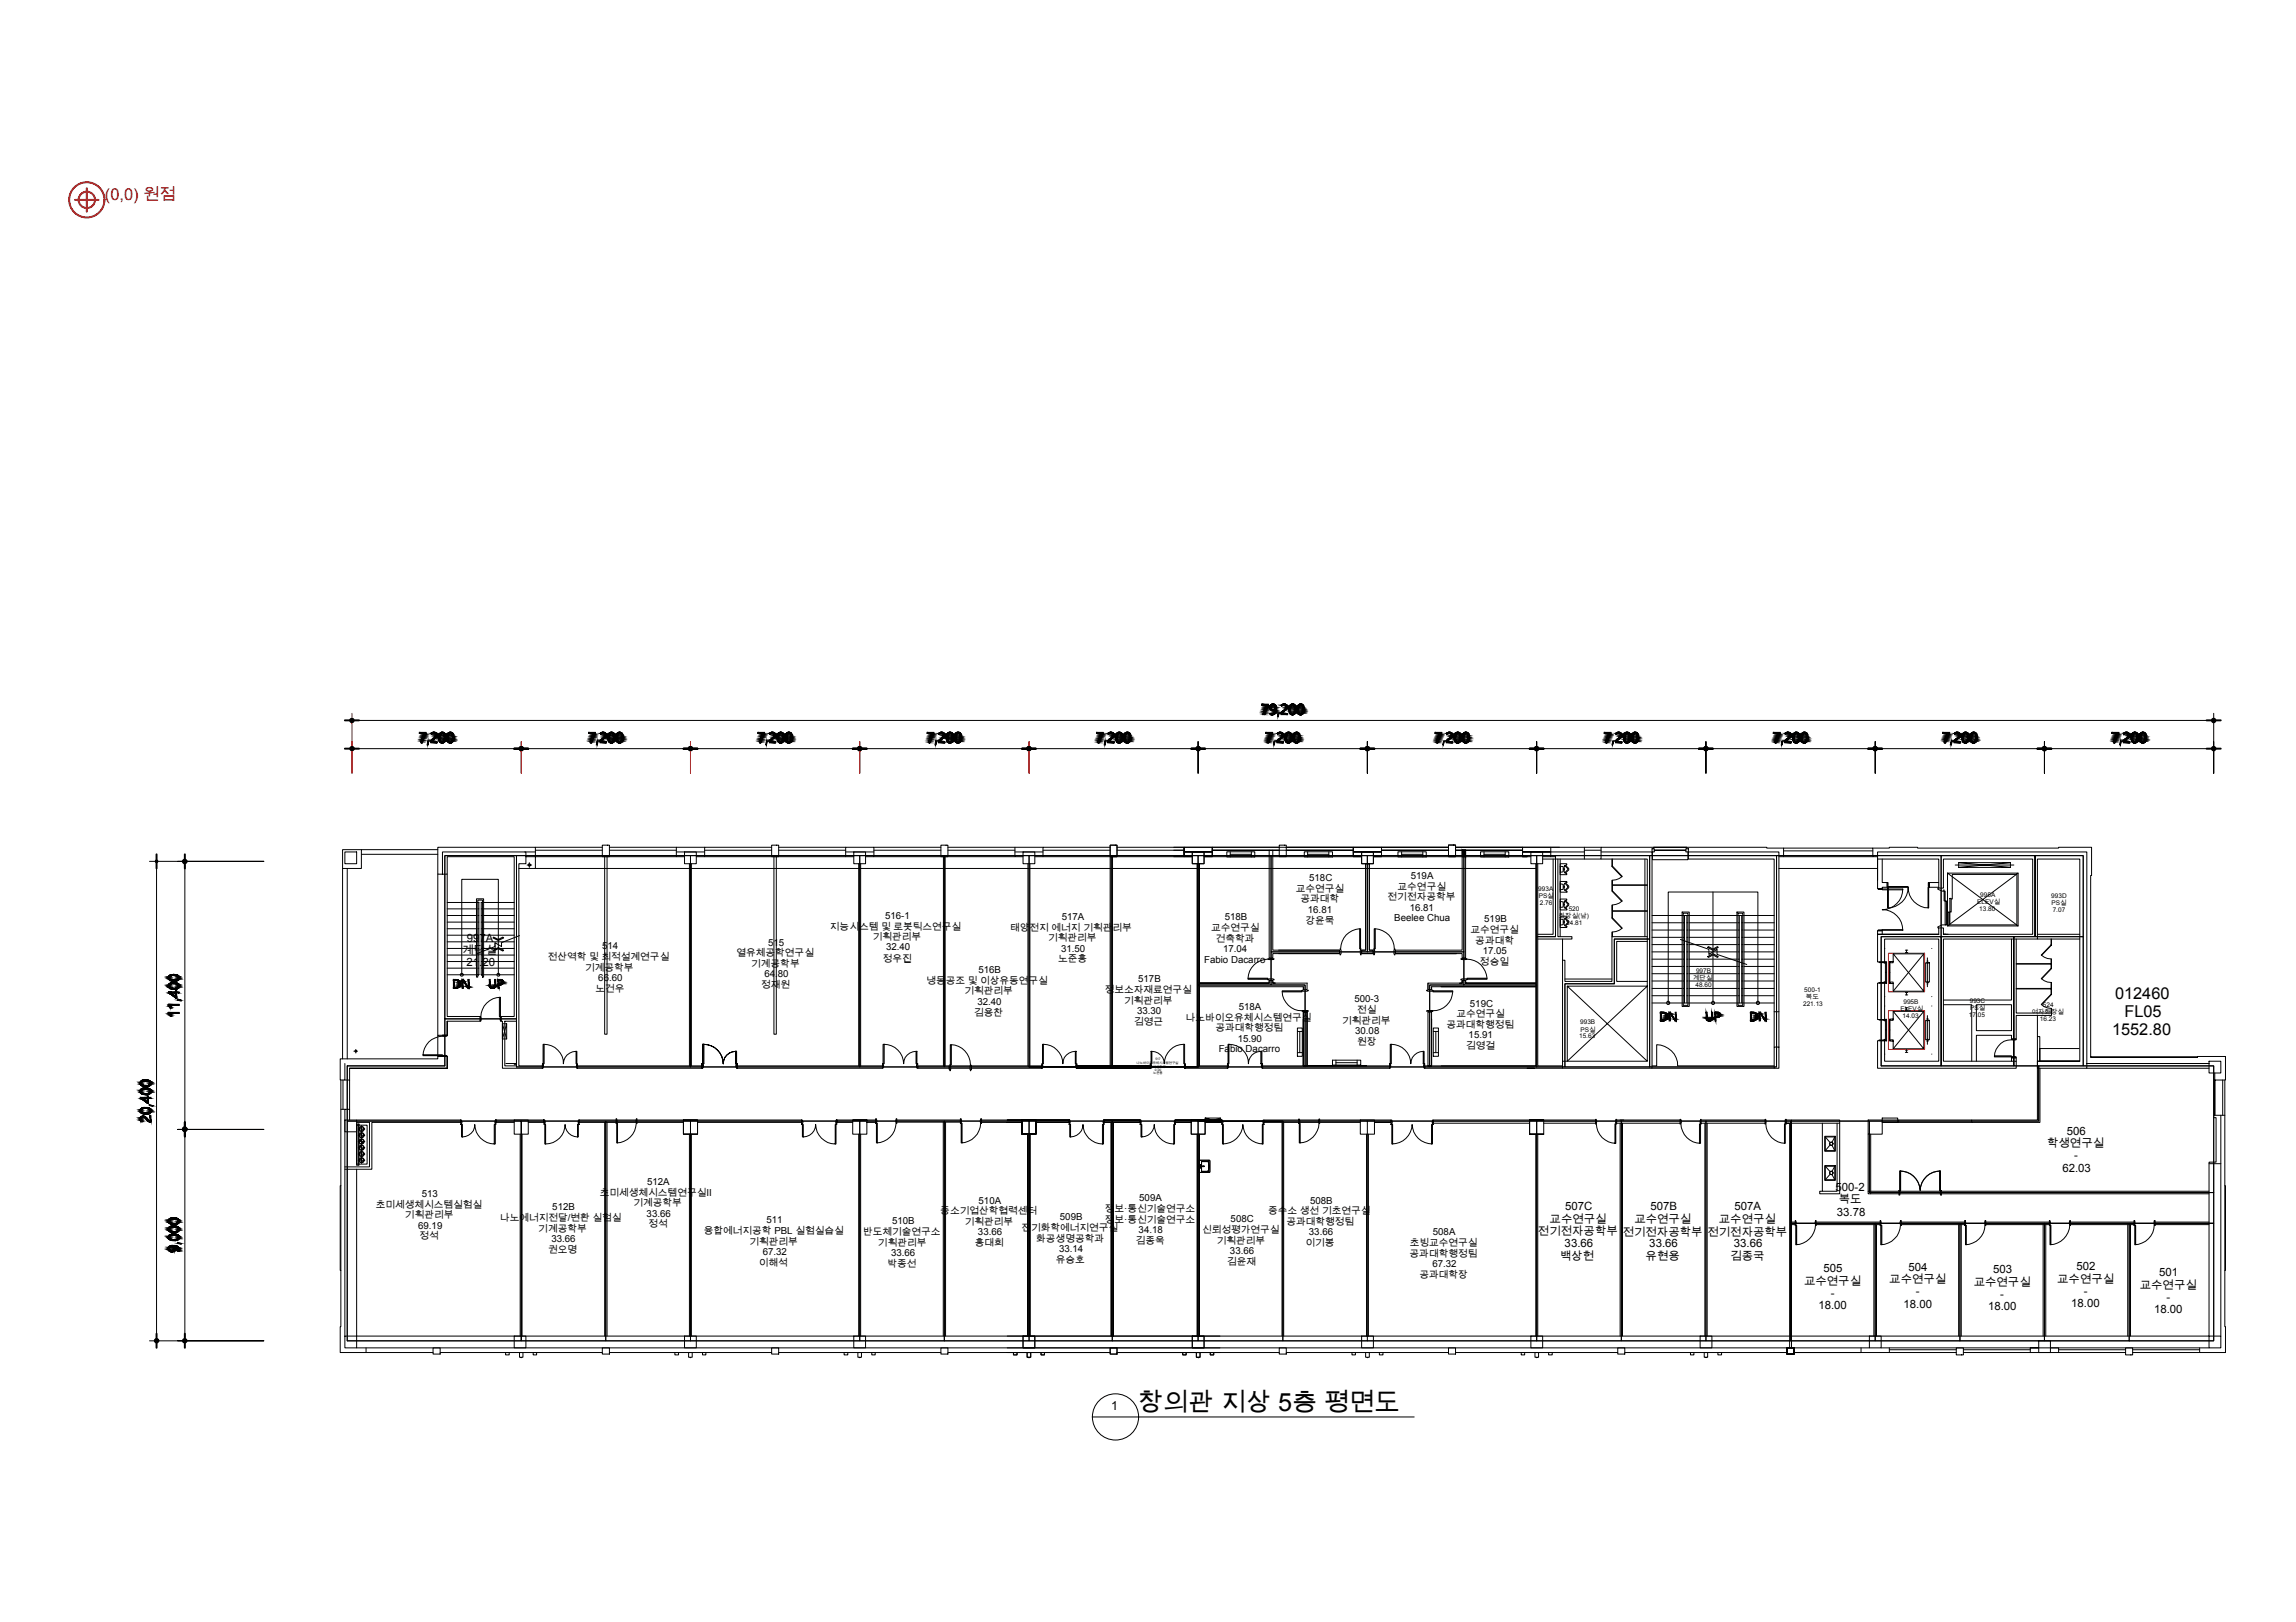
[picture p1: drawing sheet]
<svg xmlns="http://www.w3.org/2000/svg" width="297mm" height="210mm" viewBox="0 0 297 210" stroke-linecap="round" stroke-linejoin="round" font-family="sans-serif">
<defs><g id="words">
<text font-size="3.3" x="147.2" y="182.6">창의관 지상 5층 평면도</text>
<text font-size="2.1" fill="#f00" x="13.6" y="25.9">(0,0) 원점</text>
<g font-size="2.1">
<text x="273.6" y="129.3">012460</text>
<text x="274.8" y="131.6">FL05</text>
<text x="273.2" y="133.9">1552.80</text>
</g>
<text font-size="1.6" x="143.7" y="182.5">1</text>
<g font-size="1.5">
<text x="59.8" y="123.5">계단실</text>
<text x="60.4" y="125">21.20</text>
<text x="60.4" y="121.8">997A</text>
<text x="264.8" y="148.5">학생연구실</text>
<text x="267.4" y="146.8">506</text>
<text x="237.5" y="154.1">500-2</text>
<text x="237.9" y="155.7">복도</text>
<text x="266.8" y="151.6">62.03</text>
<text x="268.3" y="150">-</text>
<text x="199" y="159.9">전기전자공학부</text>
<text x="200.5" y="158.3">교수연구실</text>
<text x="202.4" y="161.4">33.66</text>
<text x="202.5" y="156.6">507C</text>
<text x="209.9" y="159.9">전기전자공학부</text>
<text x="211.4" y="158.3">교수연구실</text>
<text x="213.4" y="161.4">33.66</text>
<text x="213.5" y="156.6">507B</text>
<text x="220.9" y="159.9">전기전자공학부</text>
<text x="222.4" y="158.3">교수연구실</text>
<text x="224.3" y="161.4">33.66</text>
<text x="224.4" y="156.6">507A</text>
<text x="237.6" y="157.3">33.78</text>
<text x="201.8" y="163.1">백상헌</text>
<text x="212.9" y="163.1">유현용</text>
<text x="223.9" y="163.1">김종국</text>
<text x="233.4" y="166.2">교수연구실</text>
<text x="235.9" y="164.6">505</text>
<text x="236.9" y="167.8">-</text>
<text x="244.4" y="166.1">교수연구실</text>
<text x="246.9" y="164.4">504</text>
<text x="247.8" y="167.6">-</text>
<text x="255.4" y="166.4">교수연구실</text>
<text x="257.8" y="164.8">503</text>
<text x="258.8" y="168">-</text>
<text x="266.1" y="166">교수연구실</text>
<text x="268.6" y="164.4">502</text>
<text x="269.6" y="167.6">-</text>
<text x="276.8" y="166.8">교수연구실</text>
<text x="279.4" y="165.1">501</text>
<text x="235.2" y="169.4">18.00</text>
<text x="246.3" y="169.2">18.00</text>
<text x="257.2" y="169.5">18.00</text>
<text x="268" y="169.2">18.00</text>
<text x="278.7" y="169.9">18.00</text>
<text x="280.3" y="168.3">-</text>
</g>
<g font-size="1.3">
<text x="182.5" y="113.7">519A</text>
<text x="114.5" y="118.9">516-1</text>
<text x="137.4" y="119">517A</text>
<text x="158.4" y="119.1">518B</text>
<text x="167.6" y="115.4">교수연구실</text>
<text x="168.3" y="116.8">공과대학</text>
<text x="168.9" y="119.5">강윤묵</text>
<text x="169.2" y="118.1">16.81</text>
<text x="169.4" y="114">518C</text>
<text x="179.5" y="116.5">전기전자공학부</text>
<text x="180.4" y="119.2">Beelee Chua</text>
<text x="180.8" y="115.1">교수연구실</text>
<text x="182.4" y="117.8">16.81</text>
<text x="192" y="119.4">519B</text>
<text x="70.9" y="124.3">전산역학 및 최적설계연구실</text>
<text x="75.7" y="125.6">기계공학부</text>
<text x="77.9" y="122.9">514</text>
<text x="95.3" y="123.8">열유체공학연구실</text>
<text x="97.2" y="125.1">기계공학부</text>
<text x="99.4" y="122.4">515</text>
<text x="107.4" y="120.3">지능시스템 및 로봇틱스연구실</text>
<text x="112.9" y="121.7">기획관리부</text>
<text x="114.2" y="124.4">정우진</text>
<text x="114.6" y="123">32.40</text>
<text x="126.6" y="125.9">516B</text>
<text x="130.7" y="120.4">태양전지 에너지 기획관리부</text>
<text x="135.6" y="121.8">기획관리부</text>
<text x="136.9" y="124.5">노준홍</text>
<text x="137.3" y="123.1">31.50</text>
<text x="155.8" y="124.6">Fabio Dacarro</text>
<text x="156.7" y="120.5">교수연구실</text>
<text x="157.3" y="121.9">건축학과</text>
<text x="158.2" y="123.2">17.04</text>
<text x="190.3" y="120.8">교수연구실</text>
<text x="190.9" y="122.1">공과대학</text>
<text x="191.5" y="124.9">정승일</text>
<text x="191.8" y="123.4">17.05</text>
<text x="77" y="128.4">노건우</text>
<text x="77.4" y="127">66.60</text>
<text x="98.5" y="127.9">정재원</text>
<text x="98.9" y="126.5">64.80</text>
<text x="119.8" y="127.3">냉동공조 및 이상유동연구실</text>
<text x="124.8" y="128.7">기획관리부</text>
<text x="126" y="131.4">김용찬</text>
<text x="126.5" y="130">32.40</text>
<text x="142.9" y="128.5">정보소자재료연구실</text>
<text x="145.4" y="129.9">기획관리부</text>
<text x="147.1" y="131.2">33.30</text>
<text x="147.3" y="127.1">517B</text>
<text x="160.3" y="130.7">518A</text>
<text x="175.2" y="129.7">500-3</text>
<text x="175.6" y="131.1">전실</text>
<text x="188.4" y="131.7">교수연구실</text>
<text x="190.2" y="130.3">519C</text>
<text x="146.7" y="132.6">김영근</text>
<text x="153.4" y="132.1">나노바이오유체시스템연구실</text>
<text x="157.3" y="133.5">공과대학행정팀</text>
<text x="157.7" y="136.2">Fabio Dacarro</text>
<text x="160.1" y="134.8">15.90</text>
<text x="173.6" y="132.5">기획관리부</text>
<text x="175.3" y="133.8">30.08</text>
<text x="175.6" y="135.2">원장</text>
<text x="187.1" y="133">공과대학행정팀</text>
<text x="189.7" y="135.8">김영걸</text>
<text x="190" y="134.4">15.91</text>
<text x="54.6" y="154.9">513</text>
<text x="77.6" y="154.7">초미세생체시스템연구실Ⅱ</text>
<text x="83.7" y="153.3">512A</text>
<text x="126.6" y="155.8">510A</text>
<text x="147.4" y="155.5">509A</text>
<text x="169.5" y="155.8">508B</text>
<text x="48.6" y="156.3">초미세생체시스템실험실</text>
<text x="52.4" y="157.7">기획관리부</text>
<text x="54.1" y="159">69.19</text>
<text x="54.3" y="160.4">정석</text>
<text x="64.7" y="158.1">나노에너지전달/변환 실험실</text>
<text x="69.6" y="159.4">기계공학부</text>
<text x="71.3" y="160.7">33.66</text>
<text x="71.5" y="156.6">512B</text>
<text x="82" y="156.1">기계공학부</text>
<text x="83.7" y="157.4">33.66</text>
<text x="83.9" y="158.8">정석</text>
<text x="91.1" y="159.7">융합에너지공학 PBL 실험실습실</text>
<text x="97" y="161.1">기획관리부</text>
<text x="99.2" y="158.3">511</text>
<text x="111.7" y="159.8">반도체기술연구소</text>
<text x="113.6" y="161.2">기획관리부</text>
<text x="115.4" y="158.4">510B</text>
<text x="121.7" y="157.2">중소기업산학협력센터</text>
<text x="124.8" y="158.5">기획관리부</text>
<text x="126.1" y="161.3">홍대희</text>
<text x="126.5" y="159.9">33.66</text>
<text x="132.2" y="159.3">전기화학에너지연구실</text>
<text x="134.1" y="160.7">화공생명공학과</text>
<text x="137.1" y="157.9">509B</text>
<text x="142.9" y="156.8">정보·통신기술연구소</text>
<text x="142.9" y="158.2">정보·통신기술연구소</text>
<text x="146.9" y="160.9">김종욱</text>
<text x="147.3" y="159.5">34.18</text>
<text x="155.5" y="159.6">신뢰성평가연구실</text>
<text x="157.4" y="160.9">기획관리부</text>
<text x="159.2" y="158.2">508C</text>
<text x="164.1" y="157.2">중수소 생선 기초연구실</text>
<text x="166.4" y="158.5">공과대학행정팀</text>
<text x="168.9" y="161.3">이기봉</text>
<text x="169.3" y="159.9">33.66</text>
<text x="182.4" y="161.2">초빙교수연구실</text>
<text x="185.4" y="159.8">508A</text>
<text x="70.9" y="162.2">권오명</text>
<text x="98.2" y="163.8">이해석</text>
<text x="98.7" y="162.4">67.32</text>
<text x="114.8" y="163.9">박종선</text>
<text x="115.3" y="162.5">33.66</text>
<text x="136.6" y="163.4">유승호</text>
<text x="137" y="162">33.14</text>
<text x="158.7" y="163.7">김윤재</text>
<text x="159.1" y="162.3">33.66</text>
<text x="182.4" y="162.6">공과대학행정팀</text>
<text x="183.6" y="165.3">공과대학장</text>
<text x="185.3" y="163.9">67.32</text>
</g>
<g font-size=".8">
<text x="199" y="115.3">993A</text>
<text x="199.1" y="116.3">PS실</text>
<text x="199.2" y="117.1">2.76</text>
<text x="201.7" y="118.8">화장실(남)</text>
<text x="202.6" y="119.7">24.81</text>
<text x="202.9" y="117.9">520</text>
<text x="255.8" y="117">ELEV실</text>
<text x="256.1" y="117.9">13.80</text>
<text x="256.2" y="116">995A</text>
<text x="265.4" y="116.2">993D</text>
<text x="265.4" y="117.1">PS실</text>
<text x="265.6" y="118">7.07</text>
<text x="219.4" y="125.9">997B</text>
<text x="219.1" y="126.8">계단실</text>
<text x="219.4" y="127.7">48.60</text>
<text x="233.3" y="130.2">221.13</text>
<text x="233.4" y="128.3">500-1</text>
<text x="233.6" y="129.3">복도</text>
<text x="245.9" y="130.9">ELEV실</text>
<text x="246.1" y="131.8">14.03</text>
<text x="246.2" y="129.9">995B</text>
<text x="254.7" y="131.6">17.05</text>
<text x="254.8" y="129.8">993C</text>
<text x="254.9" y="130.7">PS실</text>
<text x="262.8" y="131.2">여자화장실</text>
<text x="264.3" y="130.3">524</text>
<text x="204.3" y="134.4">15.63</text>
<text x="204.4" y="132.5">993B</text>
<text x="204.5" y="133.5">PS실</text>
<text x="263.9" y="132.1">16.23</text>
</g>
<g font-size=".4">
<text x="147" y="137.7">나노바이오유체시스템연구실</text>
<text x="149.5" y="137.2">517</text>
<text x="148.8" y="138.1">기계공학부</text>
<text x="149.2" y="139">노준홍</text>
<text x="149.4" y="138.6">0.00</text>
</g>
</g></defs>
<g fill="#000" stroke="#000" stroke-width=".13">
<path d="M55.8 94.9h.1zM57.2 96h.3zM58.3 96h.2zM79.1 96h.3zM80.2 96h.2zM99.6 95h.1zM101 96h.3zM102 96h.3zM121.5 95h.1zM122.9 96h.3zM123.9 96h.3zM143.4 95h.1z"/>
<path d="M144.8 96h.3zM145.8 96h.3zM164.4 91.8h.3zM164.4 91.2h.3zM164.9 91.8h.1zM165.3 94.9h.1zM165.8 91.2h.3zM166.7 96h.3zM167.7 96h.3zM187.2 94.9h.1zM188.6 96h.3zM189.6 96h.3z"/>
<path d="M209.1 94.9h.1zM210.5 96h.3zM211.5 96h.3zM231 94.9h.1zM232.4 96h.3zM233.4 96h.3zM252.9 94.9v.1zM254.3 96h.3zM255.3 96h.3zM276.2 96h.3zM277.2 96h.3zM189.2 110h.4z"/>
<path d="M22 130.3v.1zM22.7 128.6v.4zM59 126.9h.4zM60 126.7l.1 .2h-.2zM60.4 127.7l.2 .1zM168.6 130.9v7zM215.1 131.1h.4zM216.1 131l.1 .1h-.1zM216.6 131.9l.1 .1zM222.1 131.1h.4zM226.8 131.1h.4zM227.8 131v.1h-.1z"/>
<path d="M228.2 131.9l.2 .1zM18.2 145h.1zM19.1 142.3v.3zM22.5 159.5h.1z"/>
<path d="M54.5 96h.1zM54.5 96h.1z"/>
<path d="M54.5 96l.1 .1zM54.5 96l.1 .1z"/>
<path d="M54.5 96.1h.1zM54.5 96.1h.1z"/>
<path d="M54.5 96.1h.1zM54.5 96.1h.1z"/>
<path d="M54.5 95.9h.2zM54.5 95.9h.2z"/>
<path d="M54.5 95.9h.2zM54.5 95.9h.2z"/>
<path d="M54.5 95.9l.2 .1zM54.5 95.9l.2 .1z"/>
<path d="M54.5 96h.2zM54.5 96h.2z"/>
<path d="M54.5 96h.2zM54.5 96h.1z"/>
<path d="M54.5 95.9h.2zM54.5 95.9h.2z"/>
<path d="M54.6 95.8h.1zM54.6 95.8h.1z"/>
<path d="M54.5 95.8h.2zM54.5 95.8l.2 .1z"/>
<path d="M54.6 95.7l.1 .1zM54.6 95.7l.1 .1z"/>
<path d="M54.6 95.8h.1zM54.6 95.8h.1z"/>
<path d="M54.6 95.8h.1zM54.6 95.8h.1z"/>
<path d="M54.6 95.6l.2 .1zM54.6 95.6l.2 .1z"/>
<path d="M54.6 95.7h.2zM54.6 95.7h.2z"/>
<path d="M54.6 95.7h.2zM54.6 95.7h.1z"/>
<path d="M54.6 95.5l.2 .1zM54.6 95.5l.2 .1z"/>
<path d="M54.6 95.6h.2zM54.6 95.6h.2z"/>
<path d="M54.6 95.6h.2zM54.6 95.6h.2z"/>
<path d="M54.7 95.5h.1zM54.7 95.5h.1z"/>
<path d="M54.7 95.5h.1zM54.7 95.5h.1z"/>
<path d="M54.7 95.5h.1zM54.7 95.5h.1z"/>
<path d="M54.7 95.4h.1zM54.7 95.4h.1z"/>
<path d="M54.7 95.4h.1zM54.7 95.4l.1 .1z"/>
<path d="M54.7 95.4h.2zM54.7 95.4h.2z"/>
<path d="M54.7 95.4h.2zM54.7 95.4h.1z"/>
<path d="M54.8 95.3h.1zM54.8 95.3h.1z"/>
<path d="M54.8 95.3h.1zM54.7 95.3h.2z"/>
<path d="M54.7 95.3h.2zM54.7 95.3l.2 .1z"/>
<path d="M54.8 95.3h.1zM54.8 95.3h.1z"/>
<path d="M54.8 95.2h.1zM54.8 95.2h.1z"/>
<path d="M54.8 95.2h.1zM54.8 95.2l.1 .1z"/>
<path d="M54.8 95.2h.2zM54.8 95.2h.1z"/>
<path d="M54.8 95.1h.2zM54.8 95.1h.2z"/>
<path d="M54.8 95.1h.2zM54.8 95.1l.2 .1z"/>
<path d="M54.9 95.1h.1zM54.9 95.1h.1z"/>
<path d="M54.9 95.1h.1zM54.9 95.1h.1z"/>
<path d="M54.9 95h.1zM54.9 95.1h.1z"/>
<path d="M54.9 95h.2zM54.9 95h.2z"/>
<path d="M54.9 95h.2zM54.9 95h.1z"/>
<path d="M54.9 94.9h.2zM54.9 94.9l.2 .1z"/>
<path d="M54.9 94.9h.2zM54.9 94.9h.2z"/>
<path d="M54.3 94.8l.8 .1v-.1zM54.3 94.8l.8 .1h-.8z"/>
<path d="M54.3 94.9h.8zM54.3 94.9h.8z"/>
<path d="M54.3 94.9h.8zM54.3 94.9h.8z"/>
<path d="M55.4 95.9v.5l.1-.5zM55.4 95.9v.5h-.1z"/>
<path d="M55.7 95.9l.2 .1zM55.7 95.9l.2 .1z"/>
<path d="M55.8 95.9h.1zM55.7 95.9h.2z"/>
<path d="M55.7 95.9h.2zM55.7 95.9h.2z"/>
<path d="M55.8 94.9h.1zM55.8 94.9h.1z"/>
<path d="M55.8 95.8l.1 .1zM55.8 95.8l.1 .1z"/>
<path d="M55.8 95.9h.1zM55.8 95.9h.1z"/>
<path d="M55.8 95.8h.2zM55.8 95.8h.1z"/>
<path d="M55.8 94.9h.2zM55.8 94.9h.2z"/>
<path d="M55.8 95.8h.2zM55.8 95.8h.2z"/>
<path d="M55.9 95.8h.1zM55.9 95.8h.1z"/>
<path d="M55.9 95.7h.2zM55.9 95.7l.2 .1z"/>
<path d="M55.8 94.9h.3zM55.8 94.9h.3z"/>
<path d="M55.9 95.7h.2zM55.9 95.7h.2z"/>
<path d="M55.9 95.7h.2zM55.9 95.7h.2z"/>
<path d="M56 95.6h.2zM56 95.6l.1 .1z"/>
<path d="M56 95.6h.2zM56 95.6h.2z"/>
<path d="M56 94.8h.3zM56 94.8h.3z"/>
<path d="M56 95.6h.2zM56 95.6h.2z"/>
<path d="M56.1 95.5h.2zM56 95.6h.2z"/>
<path d="M55.9 94.8h.5zM55.9 94.8h.5z"/>
<path d="M56.1 95.5h.2zM56.1 95.5h.2z"/>
<path d="M55.9 94.8h.5zM55.9 94.8h.5z"/>
<path d="M56.1 95.5h.3zM56.1 95.5h.2z"/>
<path d="M55.9 94.8l.5 .1zM55.9 94.8l.5 .1z"/>
<path d="M56.1 94.9h.3zM56.1 94.9h.3z"/>
<path d="M56.2 95.4l.2 .1zM56.2 95.4l.2 .1z"/>
<path d="M56.2 95.5h.2zM56.2 95.5h.2z"/>
<path d="M56.2 94.9h.3zM56.2 94.9h.3z"/>
<path d="M56.3 95.4h.1zM56.3 95.4h.1z"/>
<path d="M56.3 94.9h.2zM56.3 94.9h.2z"/>
<path d="M56.3 95.3l.2 .1zM56.3 95.3l.2 .1z"/>
<path d="M56.3 95.4h.2zM56.3 95.4h.2z"/>
<path d="M56.3 95.4h.2zM56.3 95.4h.1z"/>
<path d="M56.3 94.9l.2 .1zM56.3 94.9l.2 .1z"/>
<path d="M56.3 95h.2zM56.3 95h.2z"/>
<path d="M56.4 95.3h.1zM56.4 95.3h.1z"/>
<path d="M56.3 95.3h.2zM56.3 95.3h.2z"/>
<path d="M56.4 95h.1zM56.4 95h.1z"/>
<path d="M56.4 95l.1 .1zM56.4 95l.1 .1z"/>
<path d="M56.4 95.1h.1zM56.4 95.1h.1z"/>
<path d="M56.4 95.1h.1zM56.4 95.1h.1z"/>
<path d="M56.4 95.1h.1zM56.4 95.1h.1z"/>
<path d="M56.4 95.1l.1 .1zM56.4 95.1l.1 .1z"/>
<path d="M56.4 95.2h.1zM56.4 95.2h.1z"/>
<path d="M56.4 95.2h.1zM56.4 95.2h.1z"/>
<path d="M56.4 95.2l.1 .1zM56.4 95.2l.1 .1z"/>
<path d="M56.4 95.3h.1zM56.4 95.3h.1z"/>
<path d="M55.7 96h.9zM55.7 96h.9z"/>
<path d="M55.7 96l.9 .1zM55.7 96l.9 .1z"/>
<path d="M55.7 96.1h.9zM55.7 96.1h.9z"/>
<path d="M56.8 95.3h.1zM56.8 95.3h.1z"/>
<path d="M56.8 95.3l.1 .1zM56.8 95.3l.1 .1z"/>
<path d="M56.8 95.4h.1zM56.8 95.4h.1z"/>
<path d="M56.8 95.4h.1zM56.8 95.4h.1z"/>
<path d="M56.8 95.4l.1 .1zM56.8 95.4l.1 .1z"/>
<path d="M56.8 95.5h.1zM56.8 95.5h.1z"/>
<path d="M56.8 95.5h.1zM56.8 95.5h.1z"/>
<path d="M56.8 95.5l.1 .1zM56.8 95.5l.1 .1z"/>
<path d="M56.8 95.6h.1zM56.8 95.6h.1z"/>
<path d="M56.8 95.6h.1zM56.8 95.6h.1z"/>
<path d="M56.8 95.6l.1 .1zM56.8 95.6l.1 .1z"/>
<path d="M56.8 95.2h.1zM56.8 95.2h.1z"/>
<path d="M56.8 95.2h.1zM56.8 95.2h.1z"/>
<path d="M56.8 95.2l.1 .1zM56.8 95.2l.1 .1z"/>
<path d="M56.8 95.3h.1zM56.8 95.3h.1z"/>
<path d="M56.8 95.7h.1zM56.8 95.7h.1z"/>
<path d="M56.8 95.7h.1zM56.8 95.7h.1z"/>
<path d="M56.8 95.7l.1 .1zM56.8 95.7l.1 .1z"/>
<path d="M56.8 95.8h.1zM56.8 95.8h.1z"/>
<path d="M56.8 95.8h.1zM56.8 95.8h.1z"/>
<path d="M56.8 95.8h.2zM56.8 95.8h.2z"/>
<path d="M56.8 95.1h.2zM56.8 95.1h.2z"/>
<path d="M56.8 95.1h.2zM56.8 95.1h.2z"/>
<path d="M56.8 95.1h.2zM56.8 95.1h.2z"/>
<path d="M56.8 95.1h.2zM56.8 95.1l.1 .1z"/>
<path d="M56.8 95.8l.2 .1zM56.8 95.8l.2 .1z"/>
<path d="M56.8 95.9h.2zM56.8 95.9h.2z"/>
<path d="M56.9 95h.1zM56.9 95h.1z"/>
<path d="M56.8 95h.2zM56.8 95l.2 .1z"/>
<path d="M56.8 95.9h.2zM56.8 95.9h.2z"/>
<path d="M56.8 95.9h.2zM56.8 95.9h.2z"/>
<path d="M56.9 94.9l.1 .1zM56.9 94.9l.1 .1z"/>
<path d="M56.9 95h.1zM56.9 95h.1z"/>
<path d="M56.9 95.9l.1 .1zM56.9 95.9l.1 .1z"/>
<path d="M56.9 96h.2zM56.9 96h.2z"/>
<path d="M56.9 94.9h.2zM56.9 94.9h.2z"/>
<path d="M56.9 94.9h.2zM56.9 94.9h.2z"/>
<path d="M56.9 96h.2zM56.9 96h.2z"/>
<path d="M56.9 94.9h.3zM56.9 94.9h.3z"/>
<path d="M56.9 96h.6zM56.9 96h.6z"/>
<path d="M57.1 96.1h.2zM57.1 96.1l.2 .1z"/>
<path d="M57.1 94.8h.3zM57.1 94.8h.3z"/>
<path d="M57.1 94.8h.3zM57.1 94.8h.3z"/>
<path d="M57 96.1h.4zM57 96.1h.4z"/>
<path d="M57 96.1h.4zM57 96.1h.4z"/>
<path d="M57 94.8h.5zM57 94.8h.5z"/>
<path d="M56.9 96h.6zM56.9 96l.5 .1z"/>
<path d="M57 94.8l.5 .1zM57 94.8l.5 .1z"/>
<path d="M57.2 94.9h.3zM57.2 94.9h.3z"/>
<path d="M57.3 94.9h.2zM57.3 94.9h.2z"/>
<path d="M57.4 96h.1zM57.4 96h.1z"/>
<path d="M57.3 96h.2zM57.3 96h.2z"/>
<path d="M57.4 94.9h.1zM57.4 94.9h.1z"/>
<path d="M57.4 94.9l.2 .1zM57.4 94.9l.2 .1z"/>
<path d="M57.4 95.9l.1 .1zM57.4 95.9l.1 .1z"/>
<path d="M57.4 95h.2zM57.4 95h.2z"/>
<path d="M57.4 95h.2zM57.4 95h.2z"/>
<path d="M57.4 95.9h.2zM57.4 95.9h.2z"/>
<path d="M57.4 95.9h.2zM57.4 95.9h.1z"/>
<path d="M57.4 95l.2 .1zM57.4 95l.2 .1z"/>
<path d="M57.4 95.1h.2zM57.4 95.1h.2z"/>
<path d="M57.4 95.1h.2zM57.4 95.1h.2z"/>
<path d="M57.5 95.1h.1zM57.5 95.1h.1z"/>
<path d="M57.5 95.8h.1zM57.5 95.8h.1z"/>
<path d="M57.5 95.8l.1 .1zM57.5 95.8l.1 .1z"/>
<path d="M57.4 95.9h.2zM57.4 95.9h.2z"/>
<path d="M57.5 95.1l.1 .1zM57.5 95.1l.1 .1z"/>
<path d="M57.5 95.2h.1zM57.5 95.2h.1z"/>
<path d="M57.5 95.2l.1 .1zM57.5 95.2l.1 .1z"/>
<path d="M57.5 95.3h.1zM57.5 95.3h.1z"/>
<path d="M57.5 95.6l.1 .1zM57.5 95.6l.1 .1z"/>
<path d="M57.5 95.7h.1zM57.5 95.7h.1z"/>
<path d="M57.5 95.7h.1zM57.5 95.7h.1z"/>
<path d="M57.5 95.7l.1 .1zM57.5 95.7l.1 .1z"/>
<path d="M57.5 95.8h.1zM57.5 95.8h.1z"/>
<path d="M57.5 95.3h.2zM57.5 95.3h.2z"/>
<path d="M57.5 95.6h.1zM57.5 95.6h.1z"/>
<path d="M57.5 95.3l.2 .1zM57.5 95.3l.2 .1z"/>
<path d="M57.5 95.4h.2zM57.5 95.4h.2z"/>
<path d="M57.5 95.4h.2zM57.5 95.4h.2z"/>
<path d="M57.5 95.4l.2 .1zM57.5 95.4l.2 .1z"/>
<path d="M57.5 95.5h.2zM57.5 95.5h.2z"/>
<path d="M57.5 95.5h.2zM57.5 95.5h.2z"/>
<path d="M57.5 95.5l.2 .1zM57.5 95.5l.2 .1z"/>
<path d="M57.5 95.6h.2zM57.5 95.6h.1z"/>
<path d="M57.8 95.3h.2zM57.8 95.3h.2z"/>
<path d="M57.8 95.3l.2 .1zM57.8 95.3l.2 .1z"/>
<path d="M57.8 95.4h.2zM57.8 95.4h.2z"/>
<path d="M57.8 95.4h.2zM57.8 95.4h.2z"/>
<path d="M57.8 95.4l.2 .1zM57.8 95.4l.2 .1z"/>
<path d="M57.8 95.5h.2zM57.8 95.5h.2z"/>
<path d="M57.8 95.5h.2zM57.8 95.5h.2z"/>
<path d="M57.8 95.5l.2 .1zM57.8 95.5l.2 .1z"/>
<path d="M57.8 95.6h.2zM57.8 95.6h.2z"/>
<path d="M57.8 95.6h.2zM57.8 95.6h.2z"/>
<path d="M57.8 95.6l.2 .1zM57.8 95.6l.2 .1z"/>
<path d="M57.8 95.7h.2zM57.8 95.7h.2z"/>
<path d="M57.8 95.7h.2zM57.8 95.7h.2z"/>
<path d="M57.9 95.1l.1 .1zM57.9 95.1l.1 .1z"/>
<path d="M57.9 95.2h.1zM57.9 95.2h.1z"/>
<path d="M57.9 95.2h.1zM57.9 95.2h.1z"/>
<path d="M57.8 95.2l.2 .1zM57.8 95.2l.2 .1z"/>
<path d="M57.8 95.3h.2zM57.8 95.3h.2z"/>
<path d="M57.8 95.7l.2 .1zM57.8 95.7l.2 .1z"/>
<path d="M57.8 95.8h.2zM57.8 95.8h.2z"/>
<path d="M57.9 95.8h.1zM57.9 95.8h.1z"/>
<path d="M57.9 95.8h.1zM57.9 95.8h.1z"/>
<path d="M57.9 95.1h.1zM57.9 95.1h.1z"/>
<path d="M57.9 95.1h.1zM57.9 95.1h.1z"/>
<path d="M57.9 95.1h.1zM57.9 95.1h.1z"/>
<path d="M57.9 95.8l.1 .1zM57.9 95.8l.1 .1z"/>
<path d="M57.9 95.9h.1zM57.9 95.9h.1z"/>
<path d="M57.9 95h.1zM57.9 95h.1z"/>
<path d="M57.9 95h.1zM57.9 95l.1 .1z"/>
<path d="M57.9 95.9h.1zM57.9 95.9h.1z"/>
<path d="M57.9 95.9h.2zM57.9 95.9h.2z"/>
<path d="M57.9 94.9l.2 .1zM57.9 95h.2z"/>
<path d="M57.9 95h.2zM57.9 95h.1z"/>
<path d="M57.9 95.9l.2 .1zM57.9 95.9l.2 .1z"/>
<path d="M57.9 96h.2zM57.9 96h.2z"/>
<path d="M58 94.9h.1zM58 94.9h.1z"/>
<path d="M57.9 96h.3zM57.9 96h.3z"/>
<path d="M58 94.9h.2zM58 94.9h.1z"/>
<path d="M58 94.9h.3zM58 94.9h.2z"/>
<path d="M58 96h.5zM58 96h.5z"/>
<path d="M58.1 96.1h.3zM58.1 96.1l.2 .1z"/>
<path d="M58.2 94.8h.2zM58.1 94.8h.3z"/>
<path d="M58.1 94.8h.4zM58 94.8h.5z"/>
<path d="M58 96.1h.5zM58 96.1h.4z"/>
<path d="M58 96.1h.5zM58 96.1h.5z"/>
<path d="M58 94.8h.5zM58 94.8h.5z"/>
<path d="M58 96h.5zM58 96l.5 .1z"/>
<path d="M58 94.8l.5 .1zM58 94.8l.5 .1z"/>
<path d="M58.3 94.9h.3zM58.3 94.9h.3z"/>
<path d="M58.4 96h.2zM58.4 96h.1z"/>
<path d="M58.4 94.9h.2zM58.4 94.9h.2z"/>
<path d="M58.4 94.9h.2zM58.4 94.9h.2z"/>
<path d="M58.4 96h.2zM58.4 96h.2z"/>
<path d="M58.4 94.9l.2 .1zM58.4 94.9l.2 .1z"/>
<path d="M58.4 95.9l.2 .1zM58.4 95.9l.2 .1z"/>
<path d="M58.5 95h.1zM58.5 95h.1z"/>
<path d="M58.5 95h.1zM58.5 95h.1z"/>
<path d="M58.5 95l.2 .1zM58.5 95l.2 .1z"/>
<path d="M58.5 95.9h.1zM58.5 95.9h.1z"/>
<path d="M58.5 95.9h.1zM58.5 95.9h.1z"/>
<path d="M58.5 95.1h.2zM58.5 95.1h.2z"/>
<path d="M58.5 95.1h.2zM58.5 95.1h.2z"/>
<path d="M58.5 95.1h.2zM58.5 95.1h.2z"/>
<path d="M58.5 95.8h.2zM58.5 95.8h.2z"/>
<path d="M58.5 95.8l.2 .1zM58.5 95.8l.2 .1z"/>
<path d="M58.5 95.9h.2zM58.5 95.9h.1z"/>
<path d="M58.5 95.1l.2 .1zM58.5 95.1l.2 .1z"/>
<path d="M58.5 95.2h.2zM58.5 95.2h.2z"/>
<path d="M58.5 95.2l.2 .1zM58.5 95.2l.2 .1z"/>
<path d="M58.5 95.3h.2zM58.5 95.3h.2z"/>
<path d="M58.5 95.3h.2zM58.5 95.3h.2z"/>
<path d="M58.5 95.3l.2 .1zM58.5 95.3l.2 .1z"/>
<path d="M58.5 95.4h.2zM58.5 95.4h.2z"/>
<path d="M58.5 95.5l.2 .1zM58.5 95.5l.2 .1z"/>
<path d="M58.5 95.6h.2zM58.5 95.6h.2z"/>
<path d="M58.5 95.6h.2zM58.5 95.6h.2z"/>
<path d="M58.5 95.6l.2 .1zM58.5 95.6l.2 .1z"/>
<path d="M58.5 95.7h.2zM58.5 95.7h.2z"/>
<path d="M58.5 95.7h.2zM58.5 95.7h.2z"/>
<path d="M58.5 95.7l.2 .1zM58.5 95.7l.2 .1z"/>
<path d="M58.5 95.8h.2zM58.5 95.8h.2z"/>
<path d="M58.5 95.4h.2zM58.5 95.4h.2z"/>
<path d="M58.5 95.4l.2 .1zM58.5 95.4l.2 .1z"/>
<path d="M58.5 95.5h.2zM58.5 95.5h.2z"/>
<path d="M58.5 95.5h.2zM58.5 95.5h.2z"/>
<path d="M76.4 96h.1zM76.4 96h.1z"/>
<path d="M76.4 96h.1zM76.4 96h.1z"/>
<path d="M76.4 96l.1 .1zM76.4 96l.1 .1z"/>
<path d="M76.4 96.1h.1zM76.4 96.1h.1z"/>
<path d="M76.4 96.1h.1zM76.4 96.1h.1z"/>
<path d="M76.4 96h.2zM76.4 96h.1z"/>
<path d="M76.4 95.9h.2zM76.4 95.9h.2z"/>
<path d="M76.4 95.9h.2zM76.4 95.9h.2z"/>
<path d="M76.4 95.9h.2zM76.4 95.9l.2 .1z"/>
<path d="M76.4 95.9h.2zM76.4 95.9h.2z"/>
<path d="M76.4 95.8h.2zM76.4 95.8h.2z"/>
<path d="M76.4 95.8h.2zM76.4 95.8l.2 .1z"/>
<path d="M76.5 95.7h.1zM76.5 95.7h.1z"/>
<path d="M76.5 95.7l.1 .1zM76.5 95.7l.1 .1z"/>
<path d="M76.5 95.8h.1zM76.5 95.8h.1z"/>
<path d="M76.5 95.8h.1zM76.5 95.8h.1z"/>
<path d="M76.5 95.7h.1zM76.5 95.7h.1z"/>
<path d="M76.5 95.6h.2zM76.5 95.6h.2z"/>
<path d="M76.5 95.6h.2zM76.5 95.6l.1 .1z"/>
<path d="M76.5 95.5l.2 .1zM76.5 95.5l.2 .1z"/>
<path d="M76.5 95.6h.2zM76.5 95.6h.2z"/>
<path d="M76.5 95.5h.2zM76.5 95.5h.2z"/>
<path d="M76.5 95.5h.2zM76.5 95.5h.2z"/>
<path d="M76.6 95.5h.1zM76.6 95.5h.1z"/>
<path d="M76.6 95.4h.1zM76.6 95.4h.1z"/>
<path d="M76.6 95.4h.1zM76.6 95.4l.1 .1z"/>
<path d="M76.6 95.4h.2zM76.6 95.4h.2z"/>
<path d="M76.6 95.4h.2zM76.6 95.4h.1z"/>
<path d="M76.7 95.3h.1zM76.7 95.3h.1z"/>
<path d="M76.7 95.3h.1zM76.6 95.3h.2z"/>
<path d="M76.6 95.3h.2zM76.6 95.3l.2 .1z"/>
<path d="M76.7 95.3h.1zM76.7 95.3h.1z"/>
<path d="M76.7 95.2h.1zM76.7 95.2h.1z"/>
<path d="M76.7 95.2h.1zM76.7 95.2l.1 .1z"/>
<path d="M76.7 95.2h.2zM76.7 95.2h.1z"/>
<path d="M76.7 95.1h.2zM76.7 95.1h.2z"/>
<path d="M76.7 95.1h.2zM76.7 95.1l.2 .1z"/>
<path d="M76.8 95.1h.1zM76.8 95.1h.1z"/>
<path d="M76.8 95h.1zM76.8 95h.1z"/>
<path d="M76.8 95l.1 .1zM76.8 95l.1 .1z"/>
<path d="M76.8 95.1h.1zM76.8 95.1h.1z"/>
<path d="M76.8 95h.2zM76.8 95h.1z"/>
<path d="M76.8 94.9h.2zM76.8 94.9l.2 .1z"/>
<path d="M76.8 94.9h.2zM76.8 94.9h.2z"/>
<path d="M76.2 94.8l.8 .1v-.1zM76.2 94.8l.8 .1h-.8z"/>
<path d="M76.2 94.9h.8zM76.2 94.9h.8z"/>
<path d="M76.2 94.9h.8zM76.2 94.9h.8z"/>
<path d="M77.3 95.9v.5l.1-.5zM77.3 95.9v.5h-.2z"/>
<path d="M77.7 94.9h.1zM77.7 94.9l.1 .1z"/>
<path d="M77.6 95.9l.2 .1zM77.6 95.9l.2 .1z"/>
<path d="M77.7 95.9h.1zM77.6 95.9h.2z"/>
<path d="M77.6 95.9h.2zM77.6 95.9h.2z"/>
<path d="M77.7 94.9h.1zM77.7 94.9h.1z"/>
<path d="M77.7 95.8l.1 .1zM77.7 95.8l.1 .1z"/>
<path d="M77.7 95.9h.1zM77.7 95.9h.1z"/>
<path d="M77.7 95.8h.2zM77.7 95.8h.1z"/>
<path d="M77.7 94.9h.2zM77.7 94.9h.2z"/>
<path d="M77.7 95.8h.2zM77.7 95.8h.2z"/>
<path d="M77.8 95.8h.1zM77.7 95.8h.2z"/>
<path d="M77.8 95.7h.2zM77.8 95.7l.2 .1z"/>
<path d="M77.7 94.9h.3zM77.7 94.9h.3z"/>
<path d="M77.8 95.7h.2zM77.8 95.7h.2z"/>
<path d="M77.8 95.7h.2zM77.8 95.7h.2z"/>
<path d="M77.9 95.6h.2zM77.9 95.6l.1 .1z"/>
<path d="M77.9 95.6h.2zM77.9 95.6h.2z"/>
<path d="M77.9 94.8h.3zM77.9 94.8h.3z"/>
<path d="M77.9 95.6h.2zM77.9 95.6h.2z"/>
<path d="M78 95.5h.2zM77.9 95.6h.2z"/>
<path d="M78 95.5h.2zM78 95.5h.2z"/>
<path d="M77.8 94.8h.5zM77.8 94.8h.5z"/>
<path d="M77.8 94.8h.5zM77.8 94.8h.5z"/>
<path d="M78 95.5h.3zM78 95.5h.2z"/>
<path d="M78.1 95.5h.2zM78.1 95.5h.2z"/>
<path d="M77.8 94.8l.5 .1zM77.7 94.9h.6z"/>
<path d="M78 94.9h.3zM78 94.9h.3z"/>
<path d="M78.1 95.4h.2zM78.1 95.4l.2 .1z"/>
<path d="M78.1 94.9h.3zM78.1 94.9h.3z"/>
<path d="M78.2 95.4h.1zM78.2 95.4h.1z"/>
<path d="M78.2 94.9h.2zM78.2 94.9h.2z"/>
<path d="M78.2 95.3l.2 .1zM78.2 95.3l.2 .1z"/>
<path d="M78.2 95.4h.2zM78.2 95.4h.2z"/>
<path d="M78.2 95.4h.2zM78.2 95.4h.1z"/>
<path d="M78.2 94.9l.2 .1zM78.2 94.9l.2 .1z"/>
<path d="M78.2 95h.2zM78.2 95h.2z"/>
<path d="M78.3 95h.1zM78.3 95h.1z"/>
<path d="M78.3 95.3h.1zM78.3 95.3h.1z"/>
<path d="M78.2 95.3h.2zM78.2 95.3h.2z"/>
<path d="M78.3 95l.1 .1zM78.3 95l.1 .1z"/>
<path d="M78.3 95.1h.1zM78.3 95.1h.1z"/>
<path d="M78.3 95.1h.1zM78.3 95.1h.1z"/>
<path d="M78.3 95.1h.1zM78.3 95.1h.1z"/>
<path d="M78.3 95.1l.1 .1zM78.3 95.1l.1 .1z"/>
<path d="M78.3 95.2h.1zM78.3 95.2h.1z"/>
<path d="M78.3 95.2h.1zM78.3 95.2h.1z"/>
<path d="M78.3 95.2l.1 .1zM78.3 95.2l.1 .1z"/>
<path d="M78.3 95.3h.1zM78.3 95.3h.1z"/>
<path d="M77.6 96h.9zM77.6 96h.9z"/>
<path d="M77.6 96l.9 .1zM77.6 96l.9 .1z"/>
<path d="M77.6 96.1h.9zM77.6 96.1h.9z"/>
<path d="M78.7 95.3h.1zM78.7 95.3h.1z"/>
<path d="M78.7 95.3l.1 .1zM78.7 95.3l.1 .1z"/>
<path d="M78.7 95.4h.1zM78.7 95.4h.1z"/>
<path d="M78.7 95.4h.1zM78.7 95.4h.1z"/>
<path d="M78.7 95.4l.1 .1zM78.7 95.4l.1 .1z"/>
<path d="M78.7 95.5h.1zM78.7 95.5h.1z"/>
<path d="M78.7 95.5h.1zM78.7 95.5h.1z"/>
<path d="M78.7 95.5l.1 .1zM78.7 95.5l.1 .1z"/>
<path d="M78.7 95.6h.1zM78.7 95.6h.1z"/>
<path d="M78.7 95.6h.1zM78.7 95.6h.1z"/>
<path d="M78.7 95.6l.1 .1zM78.7 95.6l.1 .1z"/>
<path d="M78.7 95.7h.1zM78.7 95.7h.1z"/>
<path d="M78.7 95.7h.1zM78.7 95.7h.1z"/>
<path d="M78.7 95.1l.1 .1zM78.7 95.1l.1 .1z"/>
<path d="M78.7 95.2h.1zM78.7 95.2h.1z"/>
<path d="M78.7 95.2h.1zM78.7 95.2h.1z"/>
<path d="M78.7 95.2l.1 .1zM78.7 95.2l.1 .1z"/>
<path d="M78.7 95.3h.1zM78.7 95.3h.1z"/>
<path d="M78.7 95.7l.1 .1zM78.7 95.7l.1 .1z"/>
<path d="M78.7 95.8h.1zM78.7 95.8h.1z"/>
<path d="M78.7 95.8h.1zM78.7 95.8h.1z"/>
<path d="M78.7 95.8h.2zM78.7 95.8h.2z"/>
<path d="M78.7 95.1h.2zM78.7 95.1h.1z"/>
<path d="M78.7 95.1h.2zM78.7 95.1h.2z"/>
<path d="M78.7 95.1h.2zM78.7 95.1h.2z"/>
<path d="M78.7 95.8l.2 .1zM78.7 95.8l.2 .1z"/>
<path d="M78.7 95.9h.2zM78.7 95.9h.2z"/>
<path d="M78.8 95h.1zM78.8 95h.1z"/>
<path d="M78.7 95h.2zM78.7 95l.2 .1z"/>
<path d="M78.7 95.9h.2zM78.7 95.9h.2z"/>
<path d="M78.7 95.9h.2zM78.7 95.9h.2z"/>
<path d="M78.8 94.9l.1 .1zM78.8 94.9l.1 .1z"/>
<path d="M78.8 95h.1zM78.8 95h.1z"/>
<path d="M78.8 95.9l.1 .1zM78.8 95.9l.1 .1z"/>
<path d="M78.8 96h.2zM78.8 96h.2z"/>
<path d="M78.8 94.9h.2zM78.8 94.9h.1z"/>
<path d="M78.8 94.9h.2zM78.8 94.9h.2z"/>
<path d="M78.8 96h.2zM78.8 96h.2z"/>
<path d="M78.8 94.9h.3zM78.8 94.9h.3z"/>
<path d="M78.8 96h.6zM78.8 96h.6z"/>
<path d="M79 96.1h.2zM79 96.1l.2 .1z"/>
<path d="M79 94.8h.3zM79 94.8h.3z"/>
<path d="M78.9 94.8h.4zM78.9 94.8h.4z"/>
<path d="M78.9 96.1h.4zM78.9 96.1h.4z"/>
<path d="M78.9 96.1h.4zM78.9 96.1h.4z"/>
<path d="M78.9 94.8h.5zM78.9 94.8h.5z"/>
<path d="M78.8 96h.6zM78.8 96l.5 .1z"/>
<path d="M78.9 94.8l.5 .1zM78.9 94.8l.5 .1z"/>
<path d="M79.1 94.9h.3zM79.1 94.9h.3z"/>
<path d="M79.2 94.9h.2zM79.2 94.9h.2z"/>
<path d="M79.3 94.9h.1zM79.3 94.9h.1z"/>
<path d="M79.3 96h.1zM79.3 96h.1z"/>
<path d="M79.2 96h.2zM79.2 96h.2z"/>
<path d="M79.3 94.9l.2 .1zM79.3 94.9l.2 .1z"/>
<path d="M79.3 95.9l.1 .1zM79.3 95.9l.1 .1z"/>
<path d="M79.3 95h.2zM79.3 95h.2z"/>
<path d="M79.3 95h.2zM79.3 95h.2z"/>
<path d="M79.3 95.9h.2zM79.3 95.9h.2z"/>
<path d="M79.3 95.9h.2zM79.3 95.9h.1z"/>
<path d="M79.3 95l.2 .1zM79.3 95l.2 .1z"/>
<path d="M79.3 95.1h.2zM79.3 95.1h.2z"/>
<path d="M79.3 95.1h.2zM79.3 95.1h.2z"/>
<path d="M79.4 95.1h.1zM79.4 95.1h.1z"/>
<path d="M79.4 95.8h.1zM79.4 95.8h.1z"/>
<path d="M79.4 95.8l.1 .1zM79.4 95.8l.1 .1z"/>
<path d="M79.3 95.9h.2zM79.3 95.9h.2z"/>
<path d="M79.4 95.1l.1 .1zM79.4 95.1l.1 .1z"/>
<path d="M79.4 95.2h.1zM79.4 95.2h.1z"/>
<path d="M79.4 95.2l.1 .1zM79.4 95.2l.1 .1z"/>
<path d="M79.4 95.3h.1zM79.4 95.3h.1z"/>
<path d="M79.4 95.3h.1zM79.4 95.3h.1z"/>
<path d="M79.4 95.3l.2 .1zM79.4 95.3l.2 .1z"/>
<path d="M79.4 95.6h.1zM79.4 95.6h.1z"/>
<path d="M79.4 95.6h.1zM79.4 95.6h.1z"/>
<path d="M79.4 95.6l.1 .1zM79.4 95.6l.1 .1z"/>
<path d="M79.4 95.7h.1zM79.4 95.7h.1z"/>
<path d="M79.4 95.7h.1zM79.4 95.7h.1z"/>
<path d="M79.4 95.7l.1 .1zM79.4 95.7l.1 .1z"/>
<path d="M79.4 95.8h.1zM79.4 95.8h.1z"/>
<path d="M79.4 95.4h.2zM79.4 95.4h.2z"/>
<path d="M79.4 95.4h.2zM79.4 95.4h.2z"/>
<path d="M79.4 95.4l.2 .1zM79.4 95.4l.2 .1z"/>
<path d="M79.4 95.5h.2zM79.4 95.5h.2z"/>
<path d="M79.4 95.5h.2zM79.4 95.5h.2z"/>
<path d="M79.4 95.5h.2zM79.4 95.5l.1 .1z"/>
<path d="M79.7 95.3h.2zM79.7 95.3h.2z"/>
<path d="M79.7 95.3h.2zM79.7 95.3h.2z"/>
<path d="M79.7 95.3l.2 .1zM79.7 95.3l.2 .1z"/>
<path d="M79.7 95.4h.2zM79.7 95.4h.2z"/>
<path d="M79.7 95.4h.2zM79.7 95.4h.2z"/>
<path d="M79.7 95.4l.2 .1zM79.7 95.4l.2 .1z"/>
<path d="M79.7 95.5h.2zM79.7 95.5h.2z"/>
<path d="M79.7 95.5h.2zM79.7 95.5h.2z"/>
<path d="M79.7 95.5l.2 .1zM79.7 95.5l.2 .1z"/>
<path d="M79.7 95.6h.2zM79.7 95.6h.2z"/>
<path d="M79.7 95.6h.2zM79.7 95.6h.2z"/>
<path d="M79.7 95.6l.2 .1zM79.7 95.6l.2 .1z"/>
<path d="M79.7 95.7h.2zM79.7 95.7h.2z"/>
<path d="M79.7 95.2h.2zM79.7 95.2l.2 .1z"/>
<path d="M79.7 95.7h.2zM79.7 95.7h.2z"/>
<path d="M79.8 95.1l.1 .1zM79.8 95.1l.1 .1z"/>
<path d="M79.7 95.2h.2zM79.7 95.2h.2z"/>
<path d="M79.7 95.2h.2zM79.7 95.2h.2z"/>
<path d="M79.7 95.7l.2 .1zM79.7 95.7l.2 .1z"/>
<path d="M79.7 95.8h.2zM79.7 95.8h.2z"/>
<path d="M79.7 95.8h.2zM79.7 95.8h.2z"/>
<path d="M79.8 95.8h.1zM79.8 95.8h.1z"/>
<path d="M79.8 95.1h.1zM79.8 95.1h.1z"/>
<path d="M79.8 95.1h.1zM79.8 95.1h.1z"/>
<path d="M79.8 95.1h.1zM79.8 95.1h.1z"/>
<path d="M79.8 95.8l.1 .1zM79.8 95.8l.1 .1z"/>
<path d="M79.8 95.9h.1zM79.8 95.9h.1z"/>
<path d="M79.8 95.9h.1zM79.8 95.9h.1z"/>
<path d="M79.8 95h.1zM79.8 95h.1z"/>
<path d="M79.8 95h.1zM79.8 95l.1 .1z"/>
<path d="M79.8 95.9h.2zM79.8 95.9h.2z"/>
<path d="M79.8 94.9l.2 .1zM79.8 95h.2z"/>
<path d="M79.8 95h.2zM79.8 95h.1z"/>
<path d="M79.8 95.9l.2 .1zM79.8 95.9l.2 .1z"/>
<path d="M79.8 96h.2zM79.8 96h.2z"/>
<path d="M79.8 94.9h.2zM79.8 94.9h.2z"/>
<path d="M79.8 96h.3zM79.8 96h.3z"/>
<path d="M79.9 94.9h.2zM79.9 94.9h.1z"/>
<path d="M79.9 94.9h.3zM79.9 94.9h.2z"/>
<path d="M79.9 96h.5zM79.9 96h.5z"/>
<path d="M80 96.1h.2zM80 96.1l.2 .1z"/>
<path d="M80.1 94.8h.2zM80 94.8h.3z"/>
<path d="M80 94.8h.4zM80 94.8h.4z"/>
<path d="M79.9 96.1h.5zM79.9 96.1h.4z"/>
<path d="M79.9 96.1h.5zM79.9 96.1h.5z"/>
<path d="M79.9 94.8h.5zM79.9 94.8h.5z"/>
<path d="M79.9 96h.5zM79.9 96l.5 .1z"/>
<path d="M79.9 94.8l.5 .1zM79.9 94.8l.5 .1z"/>
<path d="M80.2 94.9h.3zM80.2 94.9h.3z"/>
<path d="M80.3 96h.2zM80.3 96h.1z"/>
<path d="M80.2 94.9h.3zM80.2 94.9h.3z"/>
<path d="M80.3 94.9h.2zM80.3 94.9h.2z"/>
<path d="M80.3 96h.2zM80.3 96h.2z"/>
<path d="M80.3 94.9l.2 .1zM80.3 94.9l.2 .1z"/>
<path d="M80.4 95h.1zM80.4 95h.1z"/>
<path d="M80.3 95.9l.2 .1zM80.3 95.9l.2 .1z"/>
<path d="M80.4 95h.1zM80.4 95h.1z"/>
<path d="M80.4 95l.2 .1zM80.4 95l.2 .1z"/>
<path d="M80.4 95.9h.1zM80.4 95.9h.1z"/>
<path d="M80.4 95.9h.1zM80.4 95.9h.1z"/>
<path d="M80.4 95.9h.1zM80.4 95.9h.1z"/>
<path d="M80.4 95.1h.2zM80.4 95.1h.2z"/>
<path d="M80.4 95.1h.2zM80.4 95.1h.2z"/>
<path d="M80.4 95.1h.2zM80.4 95.1h.2z"/>
<path d="M80.4 95.1l.2 .1zM80.4 95.1l.2 .1z"/>
<path d="M80.4 95.8h.2zM80.4 95.8h.2z"/>
<path d="M80.4 95.8h.2zM80.4 95.8l.1 .1z"/>
<path d="M80.4 95.2h.2zM80.4 95.2h.2z"/>
<path d="M80.4 95.2l.2 .1zM80.4 95.2l.2 .1z"/>
<path d="M80.4 95.3h.2zM80.4 95.3h.2z"/>
<path d="M80.4 95.3h.2zM80.4 95.3h.2z"/>
<path d="M80.4 95.3l.2 .1zM80.4 95.3l.2 .1z"/>
<path d="M80.4 95.4h.2zM80.4 95.4h.2z"/>
<path d="M80.4 95.4h.2zM80.4 95.4h.2z"/>
<path d="M80.4 95.4l.2 .1zM80.4 95.4l.2 .1z"/>
<path d="M80.4 95.5h.2zM80.4 95.5h.2z"/>
<path d="M80.4 95.5h.2zM80.4 95.5h.2z"/>
<path d="M80.4 95.5l.2 .1zM80.4 95.5l.2 .1z"/>
<path d="M80.4 95.6h.2zM80.4 95.6h.2z"/>
<path d="M80.4 95.6h.2zM80.4 95.6h.2z"/>
<path d="M80.4 95.6l.2 .1zM80.4 95.6l.2 .1z"/>
<path d="M80.4 95.7h.2zM80.4 95.7h.2z"/>
<path d="M80.4 95.7h.2zM80.4 95.7h.2z"/>
<path d="M80.4 95.7l.2 .1zM80.4 95.7l.2 .1z"/>
<path d="M80.4 95.8h.2zM80.4 95.8h.2z"/>
<path d="M98.3 96h.1zM98.3 96h.1z"/>
<path d="M98.3 96h.1zM98.3 96h.1z"/>
<path d="M98.3 96l.1 .1zM98.3 96l.1 .1z"/>
<path d="M98.3 96.1h.1zM98.3 96.1h.1z"/>
<path d="M98.3 96.1h.1zM98.3 96.1h.1z"/>
<path d="M98.3 96h.2zM98.3 96h.1z"/>
<path d="M98.3 95.9h.2zM98.3 95.9h.2z"/>
<path d="M98.3 95.9h.2zM98.3 95.9h.2z"/>
<path d="M98.3 95.9h.2zM98.3 95.9l.2 .1z"/>
<path d="M98.3 95.9h.2zM98.3 95.9h.2z"/>
<path d="M98.4 95.8h.1zM98.4 95.8h.1z"/>
<path d="M98.3 95.8h.2zM98.3 95.8h.2z"/>
<path d="M98.3 95.8h.2zM98.3 95.8l.2 .1z"/>
<path d="M98.4 95.8h.1zM98.4 95.8h.1z"/>
<path d="M98.4 95.7h.1zM98.4 95.7h.1z"/>
<path d="M98.4 95.7h.1zM98.4 95.7l.1 .1z"/>
<path d="M98.4 95.7h.1zM98.4 95.7h.1z"/>
<path d="M98.4 95.6h.1zM98.4 95.6h.1z"/>
<path d="M98.4 95.6h.1zM98.4 95.6l.1 .1z"/>
<path d="M98.4 95.5l.2 .1zM98.4 95.5l.2 .1z"/>
<path d="M98.4 95.6h.2zM98.4 95.6h.1z"/>
<path d="M98.4 95.5h.2zM98.4 95.5h.2z"/>
<path d="M98.4 95.5h.2zM98.4 95.5h.2z"/>
<path d="M98.5 95.5h.1zM98.5 95.5h.1z"/>
<path d="M98.5 95.4h.1zM98.5 95.4h.1z"/>
<path d="M98.5 95.4h.1zM98.5 95.4l.1 .1z"/>
<path d="M98.5 95.4h.2zM98.5 95.4h.2z"/>
<path d="M98.5 95.4h.2zM98.5 95.4h.1z"/>
<path d="M98.5 95.3h.2zM98.5 95.3h.2z"/>
<path d="M98.5 95.3h.2zM98.5 95.3h.2z"/>
<path d="M98.5 95.3h.2zM98.5 95.3l.2 .1z"/>
<path d="M98.6 95.2l.1 .1zM98.6 95.2l.1 .1z"/>
<path d="M98.5 95.3h.2zM98.5 95.3h.2z"/>
<path d="M98.6 95.2h.1zM98.6 95.2h.1z"/>
<path d="M98.6 95.2h.2zM98.6 95.2h.1z"/>
<path d="M98.6 95.1h.2zM98.6 95.1h.2z"/>
<path d="M98.6 95.1h.2zM98.6 95.1l.2 .1z"/>
<path d="M98.6 95.1h.2zM98.6 95.1h.2z"/>
<path d="M98.7 95h.1zM98.7 95h.1z"/>
<path d="M98.7 95l.1 .1zM98.7 95l.1 .1z"/>
<path d="M98.7 95.1h.1zM98.7 95.1h.1z"/>
<path d="M98.7 95h.2zM98.7 95h.1z"/>
<path d="M98.7 94.9h.2zM98.7 95h.2z"/>
<path d="M98.7 94.9h.2zM98.7 94.9h.2z"/>
<path d="M98.1 94.8l.8 .1v-.1zM98.1 94.8l.8 .1h-.8z"/>
<path d="M98.1 94.9h.8zM98.1 94.9h.8z"/>
<path d="M98.1 94.9h.8zM98.1 94.9h.8z"/>
<path d="M99.2 95.9v.5l.1-.5zM99.2 95.9v.5h-.2z"/>
<path d="M99.6 94.9h.1zM99.6 94.9l.1 .1z"/>
<path d="M99.5 95.9l.2 .1zM99.5 95.9l.2 .1z"/>
<path d="M99.6 95.9h.1zM99.6 95.9h.1z"/>
<path d="M99.6 95.9h.1zM99.5 95.9h.2z"/>
<path d="M99.5 95.9h.2zM99.5 95.9h.2z"/>
<path d="M99.6 94.9h.1zM99.6 94.9h.1z"/>
<path d="M99.6 95.8h.1zM99.6 95.9h.1z"/>
<path d="M99.6 95.8h.2zM99.6 95.8h.1z"/>
<path d="M99.6 94.9h.2zM99.6 94.9h.2z"/>
<path d="M99.6 95.8h.2zM99.6 95.8h.2z"/>
<path d="M99.6 95.8h.2zM99.6 95.8h.2z"/>
<path d="M99.7 95.7h.2zM99.7 95.7l.2 .1z"/>
<path d="M99.6 94.9h.3zM99.6 94.9h.3z"/>
<path d="M99.7 95.7h.2zM99.7 95.7h.2z"/>
<path d="M99.7 95.7h.2zM99.7 95.7h.2z"/>
<path d="M99.8 95.6h.2zM99.8 95.6l.1 .1z"/>
<path d="M99.8 95.6h.2zM99.8 95.6h.2z"/>
<path d="M99.8 94.8h.3zM99.8 94.8h.3z"/>
<path d="M99.8 95.6h.3zM99.8 95.6h.2z"/>
<path d="M99.9 95.5h.2zM99.8 95.6h.3z"/>
<path d="M99.9 95.5h.2zM99.9 95.5h.2z"/>
<path d="M99.7 94.8h.5zM99.7 94.8h.5z"/>
<path d="M99.9 95.5h.2zM99.9 95.5h.2z"/>
<path d="M99.7 94.8h.5zM99.6 94.8h.6z"/>
<path d="M100 95.5h.2zM100 95.5h.2z"/>
<path d="M99.6 94.8l.6 .1zM99.6 94.8l.6 .1z"/>
<path d="M99.9 94.9h.3zM99.9 94.9h.3z"/>
<path d="M100.1 95.4h.1zM100.1 95.4l.1 .1z"/>
<path d="M100 94.9h.3zM100 94.9h.3z"/>
<path d="M100.1 95.4h.1zM100.1 95.4h.1z"/>
<path d="M100.1 95.4h.1zM100.1 95.4h.1z"/>
<path d="M100.1 94.9h.2zM100.1 94.9h.2z"/>
<path d="M100.1 94.9l.2 .1zM100.1 94.9l.2 .1z"/>
<path d="M100.1 95.3l.2 .1zM100.1 95.3l.2 .1z"/>
<path d="M100.1 95.4h.2zM100.1 95.4h.2z"/>
<path d="M100.1 95h.2zM100.1 95h.2z"/>
<path d="M100.1 95h.2zM100.1 95h.2z"/>
<path d="M100.2 95.3h.1zM100.2 95.3h.1z"/>
<path d="M100.1 95.3h.2zM100.1 95.3h.2z"/>
<path d="M100.2 95l.1 .1zM100.2 95l.1 .1z"/>
<path d="M100.2 95.1h.1zM100.2 95.1h.1z"/>
<path d="M100.2 95.1h.1zM100.2 95.1h.1z"/>
<path d="M100.2 95.1h.1zM100.2 95.1h.1z"/>
<path d="M100.2 95.1l.1 .1zM100.2 95.1l.1 .1z"/>
<path d="M100.2 95.2h.1zM100.2 95.2h.1z"/>
<path d="M100.2 95.2h.1zM100.2 95.2h.1z"/>
<path d="M100.2 95.2l.1 .1zM100.2 95.3h.1z"/>
<path d="M100.2 95.3h.1zM100.2 95.3h.1z"/>
<path d="M99.5 96h.8zM99.5 96h.8z"/>
<path d="M99.5 96l.8 .1zM99.5 96l.8 .1z"/>
<path d="M99.5 96.1h.8zM99.5 96.1h.8z"/>
<path d="M100.6 95.3h.1zM100.6 95.3h.1z"/>
<path d="M100.6 95.3l.1 .1zM100.6 95.3l.1 .1z"/>
<path d="M100.6 95.4h.1zM100.6 95.4h.1z"/>
<path d="M100.6 95.4h.1zM100.6 95.4h.1z"/>
<path d="M100.6 95.4l.1 .1zM100.6 95.4l.1 .1z"/>
<path d="M100.6 95.5h.1zM100.6 95.5h.1z"/>
<path d="M100.6 95.5h.1zM100.6 95.5h.1z"/>
<path d="M100.6 95.5l.1 .1zM100.6 95.5l.1 .1z"/>
<path d="M100.6 95.6h.1zM100.6 95.6h.1z"/>
<path d="M100.6 95.6h.1zM100.6 95.6h.1z"/>
<path d="M100.6 95.6l.1 .1zM100.6 95.6l.1 .1z"/>
<path d="M100.6 95.7h.1zM100.6 95.7h.1z"/>
<path d="M100.6 95.7h.1zM100.6 95.7h.1z"/>
<path d="M100.6 95.1l.1 .1zM100.6 95.1l.1 .1z"/>
<path d="M100.6 95.2h.1zM100.6 95.2h.1z"/>
<path d="M100.6 95.2h.1zM100.6 95.2h.1z"/>
<path d="M100.6 95.2l.1 .1zM100.6 95.2l.1 .1z"/>
<path d="M100.6 95.3h.1zM100.6 95.3h.1z"/>
<path d="M100.6 95.7l.1 .1zM100.6 95.7l.1 .1z"/>
<path d="M100.6 95.8h.1zM100.6 95.8h.1z"/>
<path d="M100.6 95.8h.1zM100.6 95.8h.1z"/>
<path d="M100.6 95.8h.2zM100.6 95.8h.2z"/>
<path d="M100.6 95.1h.1zM100.6 95.1h.1z"/>
<path d="M100.6 95.1h.2zM100.6 95.1h.2z"/>
<path d="M100.6 95.1h.2zM100.6 95.1h.1z"/>
<path d="M100.6 95.8l.2 .1zM100.6 95.8l.2 .1z"/>
<path d="M100.6 95.9h.2zM100.6 95.9h.2z"/>
<path d="M100.7 95h.1zM100.6 95h.2z"/>
<path d="M100.6 95h.2zM100.6 95l.2 .1z"/>
<path d="M100.6 95.9h.2zM100.6 95.9h.2z"/>
<path d="M100.6 95.9h.2zM100.6 95.9h.2z"/>
<path d="M100.7 94.9l.1 .1zM100.7 95h.1z"/>
<path d="M100.7 95h.1zM100.7 95h.1z"/>
<path d="M100.6 95.9l.2 .1zM100.6 95.9l.2 .1z"/>
<path d="M100.7 96h.2zM100.7 96h.2z"/>
<path d="M100.7 94.9h.2zM100.7 94.9h.1z"/>
<path d="M100.7 96h.2zM100.7 96h.2z"/>
<path d="M100.7 94.9h.2zM100.7 94.9h.2z"/>
<path d="M100.7 94.9h.3zM100.7 94.9h.3z"/>
<path d="M100.7 96h.6zM100.7 96h.6z"/>
<path d="M100.9 96.1h.2zM100.9 96.1l.2 .1z"/>
<path d="M100.9 94.8h.3zM100.9 94.8h.3z"/>
<path d="M100.8 94.8h.4zM100.8 94.8h.4z"/>
<path d="M100.8 96.1h.4zM100.8 96.1h.4z"/>
<path d="M100.8 96.1h.4zM100.8 96.1h.4z"/>
<path d="M100.8 94.8h.5zM100.8 94.8h.5z"/>
<path d="M100.7 96h.6zM100.7 96l.5 .1z"/>
<path d="M100.8 94.8l.5 .1zM100.8 94.8l.5 .1z"/>
<path d="M101 94.9h.3zM101 94.9h.3z"/>
<path d="M101.1 96h.2zM101.1 96h.2z"/>
<path d="M101.1 94.9h.2zM101.1 94.9h.2z"/>
<path d="M101.2 94.9h.1zM101.2 94.9h.1z"/>
<path d="M101.2 96h.1zM101.2 96h.1z"/>
<path d="M101.2 94.9l.2 .1zM101.2 94.9l.2 .1z"/>
<path d="M101.2 95.9l.1 .1zM101.2 95.9l.1 .1z"/>
<path d="M101.2 95h.2zM101.2 95h.2z"/>
<path d="M101.2 95h.2zM101.2 95h.2z"/>
<path d="M101.2 95l.2 .1zM101.2 95l.2 .1z"/>
<path d="M101.2 95.9h.2zM101.2 95.9h.2z"/>
<path d="M101.2 95.9h.2zM101.2 95.9h.1z"/>
<path d="M101.2 95.1h.2zM101.2 95.1h.2z"/>
<path d="M101.2 95.1h.2zM101.2 95.1h.2z"/>
<path d="M101.3 95.1h.1zM101.3 95.1h.1z"/>
<path d="M101.3 95.8h.1zM101.3 95.8h.1z"/>
<path d="M101.3 95.8l.1 .1zM101.3 95.8l.1 .1z"/>
<path d="M101.2 95.9h.2zM101.2 95.9h.2z"/>
<path d="M101.3 95.1l.1 .1zM101.3 95.1l.1 .1z"/>
<path d="M101.3 95.2h.1zM101.3 95.2h.1z"/>
<path d="M101.3 95.2l.1 .1zM101.3 95.2l.1 .1z"/>
<path d="M101.3 95.3h.1zM101.3 95.3h.1z"/>
<path d="M101.3 95.3h.1zM101.3 95.3h.1z"/>
<path d="M101.3 95.3l.1 .1zM101.3 95.3l.1 .1z"/>
<path d="M101.3 95.4h.2zM101.3 95.4h.2z"/>
<path d="M101.3 95.5l.1 .1zM101.3 95.5l.1 .1z"/>
<path d="M101.3 95.6h.1zM101.3 95.6h.1z"/>
<path d="M101.3 95.6h.1zM101.3 95.6h.1z"/>
<path d="M101.3 95.6l.1 .1zM101.3 95.6l.1 .1z"/>
<path d="M101.3 95.7h.1zM101.3 95.7h.1z"/>
<path d="M101.3 95.7h.1zM101.3 95.7h.1z"/>
<path d="M101.3 95.7l.1 .1zM101.3 95.7l.1 .1z"/>
<path d="M101.3 95.8h.1zM101.3 95.8h.1z"/>
<path d="M101.3 95.4h.2zM101.3 95.4h.2z"/>
<path d="M101.3 95.4l.2 .1zM101.3 95.4l.2 .1z"/>
<path d="M101.3 95.5h.2zM101.3 95.5h.2z"/>
<path d="M101.3 95.5h.2zM101.3 95.5h.1z"/>
<path d="M101.6 95.3h.2zM101.6 95.3h.2z"/>
<path d="M101.6 95.3h.2zM101.6 95.3h.2z"/>
<path d="M101.6 95.3l.2 .1zM101.6 95.3l.2 .1z"/>
<path d="M101.6 95.4h.2zM101.6 95.4h.2z"/>
<path d="M101.6 95.4h.2zM101.6 95.4h.2z"/>
<path d="M101.6 95.4l.2 .1zM101.6 95.4l.2 .1z"/>
<path d="M101.6 95.5h.2zM101.6 95.5h.2z"/>
<path d="M101.6 95.5h.2zM101.6 95.5h.2z"/>
<path d="M101.6 95.5l.2 .1zM101.6 95.5l.2 .1z"/>
<path d="M101.6 95.6h.2zM101.6 95.6h.2z"/>
<path d="M101.6 95.6h.2zM101.6 95.6h.2z"/>
<path d="M101.6 95.6l.2 .1zM101.6 95.6l.2 .1z"/>
<path d="M101.6 95.7h.2zM101.6 95.7h.2z"/>
<path d="M101.6 95.2h.2zM101.6 95.2l.2 .1z"/>
<path d="M101.6 95.7h.2zM101.6 95.7h.2z"/>
<path d="M101.6 95.1l.2 .1zM101.6 95.1l.2 .1z"/>
<path d="M101.6 95.2h.2zM101.6 95.2h.2z"/>
<path d="M101.6 95.2h.2zM101.6 95.2h.2z"/>
<path d="M101.6 95.7l.2 .1zM101.6 95.7l.2 .1z"/>
<path d="M101.6 95.8h.2zM101.6 95.8h.2z"/>
<path d="M101.6 95.8h.2zM101.6 95.8h.2z"/>
<path d="M101.6 95.8h.2zM101.6 95.8h.2z"/>
<path d="M101.6 95.8l.2 .1zM101.6 95.8l.2 .1z"/>
<path d="M101.6 95.1h.2zM101.6 95.1h.2z"/>
<path d="M101.7 95.1h.1zM101.7 95.1h.1z"/>
<path d="M101.6 95.1h.2zM101.6 95.1h.2z"/>
<path d="M101.6 95.9h.2zM101.6 95.9h.2z"/>
<path d="M101.7 95.9h.2zM101.7 95.9h.2z"/>
<path d="M101.7 95h.2zM101.7 95h.2z"/>
<path d="M101.7 95h.2zM101.7 95l.1 .1z"/>
<path d="M101.7 95.9h.2zM101.7 95.9h.2z"/>
<path d="M101.7 94.9l.2 .1zM101.7 95h.2z"/>
<path d="M101.7 95h.2zM101.7 95h.2z"/>
<path d="M101.7 95.9l.2 .1zM101.7 95.9l.2 .1z"/>
<path d="M101.7 96h.2zM101.7 96h.2z"/>
<path d="M101.7 94.9h.2zM101.7 94.9h.2z"/>
<path d="M101.7 96h.3zM101.7 96h.3z"/>
<path d="M101.8 94.9h.2zM101.7 94.9h.2z"/>
<path d="M101.8 96h.5zM101.8 96h.5z"/>
<path d="M101.8 94.9h.3zM101.8 94.9h.2z"/>
<path d="M101.9 96.1h.2zM101.9 96.1l.2 .1z"/>
<path d="M102 94.8h.2zM101.9 94.8h.3z"/>
<path d="M101.9 94.8h.4zM101.9 94.8h.4z"/>
<path d="M101.8 96.1h.5zM101.8 96.1h.4z"/>
<path d="M101.8 96.1h.5zM101.8 96.1h.5z"/>
<path d="M101.9 94.8h.4zM101.8 94.8h.5z"/>
<path d="M101.8 96h.5zM101.8 96l.5 .1z"/>
<path d="M101.8 94.8l.5 .1zM101.8 94.8l.5 .1z"/>
<path d="M102.1 94.9h.3zM102.1 94.9h.3z"/>
<path d="M102.2 96h.2zM102.1 96h.2z"/>
<path d="M102.1 94.9h.3zM102.1 94.9h.3z"/>
<path d="M102.2 94.9h.2zM102.2 94.9h.2z"/>
<path d="M102.2 96h.2zM102.2 96h.2z"/>
<path d="M102.2 94.9l.2 .1zM102.2 94.9l.2 .1z"/>
<path d="M102.3 95h.1zM102.3 95h.1z"/>
<path d="M102.2 95.9h.2zM102.2 95.9l.2 .1z"/>
<path d="M102.3 95h.1zM102.3 95h.1z"/>
<path d="M102.3 95l.2 .1zM102.3 95l.2 .1z"/>
<path d="M102.3 95.9h.1zM102.3 95.9h.1z"/>
<path d="M102.3 95.9h.1zM102.3 95.9h.1z"/>
<path d="M102.3 95.9h.1zM102.3 95.9h.1z"/>
<path d="M102.3 95.1h.2zM102.3 95.1h.2z"/>
<path d="M102.3 95.1h.2zM102.3 95.1h.2z"/>
<path d="M102.3 95.1h.2zM102.3 95.1h.2z"/>
<path d="M102.3 95.1l.2 .1zM102.3 95.1l.2 .1z"/>
<path d="M102.3 95.8h.2zM102.3 95.8h.2z"/>
<path d="M102.3 95.8h.2zM102.3 95.8h.2z"/>
<path d="M102.3 95.8h.2zM102.3 95.8l.1 .1z"/>
<path d="M102.3 95.2h.2zM102.3 95.2h.2z"/>
<path d="M102.3 95.2l.2 .1zM102.3 95.2l.2 .1z"/>
<path d="M102.3 95.3h.2zM102.3 95.3h.2z"/>
<path d="M102.3 95.3h.2zM102.3 95.3h.2z"/>
<path d="M102.3 95.3l.2 .1zM102.3 95.3l.2 .1z"/>
<path d="M102.3 95.4h.2zM102.3 95.4h.2z"/>
<path d="M102.3 95.4h.2zM102.3 95.4h.2z"/>
<path d="M102.3 95.4l.2 .1zM102.3 95.4l.2 .1z"/>
<path d="M102.3 95.5h.2zM102.3 95.5h.2z"/>
<path d="M102.3 95.5h.2zM102.3 95.5h.2z"/>
<path d="M102.3 95.5l.2 .1zM102.3 95.5l.2 .1z"/>
<path d="M102.3 95.6h.2zM102.3 95.6h.2z"/>
<path d="M102.3 95.6h.2zM102.3 95.6h.2z"/>
<path d="M102.3 95.6l.2 .1zM102.3 95.6l.2 .1z"/>
<path d="M102.3 95.7h.2zM102.3 95.7h.2z"/>
<path d="M102.3 95.7h.2zM102.3 95.7h.2z"/>
<path d="M102.3 95.7h.2zM102.3 95.7l.2 .1z"/>
<path d="M120.2 96.1h.1zM120.2 96.1h.1z"/>
<path d="M120.2 96h.1zM120.2 96h.1z"/>
<path d="M120.2 96h.1zM120.2 96h.1z"/>
<path d="M120.2 96l.1 .1zM120.2 96l.1 .1z"/>
<path d="M120.2 96.1h.1zM120.2 96.1h.1z"/>
<path d="M120.2 96h.2zM120.2 96h.1z"/>
<path d="M120.2 95.9h.2zM120.2 95.9h.2z"/>
<path d="M120.2 95.9h.2zM120.2 95.9h.2z"/>
<path d="M120.2 95.9h.2zM120.2 95.9l.2 .1z"/>
<path d="M120.2 95.9h.2zM120.2 95.9h.2z"/>
<path d="M120.3 95.8h.1zM120.3 95.8h.1z"/>
<path d="M120.2 95.8h.2zM120.2 95.8h.2z"/>
<path d="M120.2 95.8h.2zM120.2 95.8l.2 .1z"/>
<path d="M120.3 95.8h.1zM120.3 95.8h.1z"/>
<path d="M120.3 95.7h.1zM120.3 95.7h.1z"/>
<path d="M120.3 95.7h.1zM120.3 95.7l.1 .1z"/>
<path d="M120.3 95.7h.1zM120.3 95.7h.1z"/>
<path d="M120.3 95.6h.1zM120.3 95.6h.1z"/>
<path d="M120.3 95.6h.1zM120.3 95.6l.1 .1z"/>
<path d="M120.3 95.5l.2 .1zM120.3 95.6h.2z"/>
<path d="M120.3 95.6h.2zM120.3 95.6h.1z"/>
<path d="M120.3 95.5h.2zM120.3 95.5h.2z"/>
<path d="M120.3 95.5h.2zM120.3 95.5h.2z"/>
<path d="M120.4 95.5h.1zM120.3 95.5h.2z"/>
<path d="M120.4 95.4h.1zM120.4 95.4h.1z"/>
<path d="M120.4 95.4h.1zM120.4 95.4l.1 .1z"/>
<path d="M120.4 95.4h.2zM120.4 95.4h.2z"/>
<path d="M120.4 95.4h.2zM120.4 95.4h.1z"/>
<path d="M120.4 95.3h.2zM120.4 95.3h.2z"/>
<path d="M120.4 95.3h.2zM120.4 95.3h.2z"/>
<path d="M120.4 95.3h.2zM120.4 95.3l.2 .1z"/>
<path d="M120.5 95.2l.1 .1zM120.5 95.2l.1 .1z"/>
<path d="M120.4 95.3h.2zM120.4 95.3h.2z"/>
<path d="M120.5 95.2h.1zM120.5 95.2h.1z"/>
<path d="M120.5 95.2h.2zM120.5 95.2h.1z"/>
<path d="M120.5 95.1h.2zM120.5 95.1h.2z"/>
<path d="M120.5 95.1h.2zM120.5 95.1l.2 .1z"/>
<path d="M120.5 95.1h.2zM120.5 95.1h.2z"/>
<path d="M120.6 95h.1zM120.6 95h.1z"/>
<path d="M120.6 95l.1 .1zM120.6 95.1h.1z"/>
<path d="M120.6 95.1h.1zM120.6 95.1h.1z"/>
<path d="M120.6 95h.2zM120.6 95h.1z"/>
<path d="M119.9 94.9h.9zM119.9 94.9h.9z"/>
<path d="M120.6 94.9h.2zM120.6 94.9h.2z"/>
<path d="M120.6 94.9h.2zM120.6 94.9l.2 .1z"/>
<path d="M119.9 94.8l.9 .1v-.1zM119.9 94.8l.9 .1h-.9z"/>
<path d="M119.9 94.9h.9zM119.9 94.9h.9z"/>
<path d="M121.1 95.9v.5l.1-.5zM121.1 95.9v.5h-.1z"/>
<path d="M121.5 94.9h.1zM121.5 94.9l.1 .1z"/>
<path d="M121.5 95.9l.1 .1zM121.5 95.9l.1 .1z"/>
<path d="M121.5 95.9h.1zM121.5 95.9h.1z"/>
<path d="M121.5 95.9h.1zM121.5 95.9h.1z"/>
<path d="M121.5 95.9h.1zM121.5 95.9h.1z"/>
<path d="M121.5 94.9h.1zM121.5 94.9h.1z"/>
<path d="M121.5 95.8h.1zM121.5 95.9h.1z"/>
<path d="M121.5 95.8h.2zM121.5 95.8h.1z"/>
<path d="M121.5 94.9h.2zM121.5 94.9h.2z"/>
<path d="M121.5 95.8h.2zM121.5 95.8h.2z"/>
<path d="M121.5 95.8h.2zM121.5 95.8h.2z"/>
<path d="M121.6 95.7h.2zM121.6 95.7l.1 .1z"/>
<path d="M121.5 94.9h.3zM121.5 94.9h.3z"/>
<path d="M121.6 95.7h.2zM121.6 95.7h.2z"/>
<path d="M121.6 95.7h.2zM121.6 95.7h.2z"/>
<path d="M121.7 95.6h.2zM121.7 95.6l.1 .1z"/>
<path d="M121.7 95.6h.2zM121.7 95.6h.2z"/>
<path d="M121.7 94.8h.3zM121.7 94.8h.3z"/>
<path d="M121.7 95.6h.2zM121.7 95.6h.2z"/>
<path d="M121.8 95.5h.2zM121.7 95.6h.2z"/>
<path d="M121.8 95.5h.2zM121.8 95.5h.2z"/>
<path d="M121.6 94.8h.5zM121.6 94.8h.5z"/>
<path d="M121.8 95.5h.2zM121.8 95.5h.2z"/>
<path d="M121.6 94.8h.5zM121.5 94.8h.6z"/>
<path d="M121.9 95.5h.2zM121.9 95.5h.2z"/>
<path d="M121.5 94.8l.6 .1zM121.5 94.8l.6 .1z"/>
<path d="M121.8 94.9h.3zM121.8 94.9h.3z"/>
<path d="M121.9 95.4h.2zM121.9 95.4l.2 .1z"/>
<path d="M121.9 94.9h.3zM121.9 94.9h.3z"/>
<path d="M122 95.4h.1zM122 95.4h.1z"/>
<path d="M121.9 95.4h.2zM121.9 95.4h.2z"/>
<path d="M122 94.9h.2zM122 94.9h.2z"/>
<path d="M122 94.9l.2 .1zM122 94.9l.2 .1z"/>
<path d="M122 95.3l.2 .1zM122 95.3l.2 .1z"/>
<path d="M122 95.4h.2zM122 95.4h.2z"/>
<path d="M122 95h.2zM122 95h.2z"/>
<path d="M122 95h.2zM122 95h.2z"/>
<path d="M122.1 95.3h.1zM122.1 95.3h.1z"/>
<path d="M122.1 95.3h.1zM122.1 95.3h.1z"/>
<path d="M122 95.3h.2zM122 95.3h.2z"/>
<path d="M122.1 95.2h.1zM122.1 95.2l.1 .1z"/>
<path d="M122.1 95l.1 .1zM122.1 95l.1 .1z"/>
<path d="M122.1 95.1h.1zM122.1 95.1h.1z"/>
<path d="M122.1 95.1h.1zM122.1 95.1h.1z"/>
<path d="M122.1 95.1h.1zM122.1 95.1h.1z"/>
<path d="M122.1 95.1l.1 .1zM122.1 95.1l.1 .1z"/>
<path d="M122.1 95.2h.1zM122.1 95.2h.1z"/>
<path d="M122.1 95.2h.1zM122.1 95.2h.1z"/>
<path d="M121.5 96h.7zM121.5 96h.7z"/>
<path d="M121.4 96l.8 .1zM121.4 96l.8 .1z"/>
<path d="M121.4 96.1h.8zM121.4 96.1h.8z"/>
<path d="M122.5 95.3h.1zM122.5 95.3h.1z"/>
<path d="M122.5 95.3h.1zM122.5 95.3h.1z"/>
<path d="M122.5 95.3l.1 .1zM122.5 95.3l.1 .1z"/>
<path d="M122.5 95.4h.1zM122.5 95.4h.1z"/>
<path d="M122.5 95.4h.1zM122.5 95.4h.1z"/>
<path d="M122.5 95.4l.1 .1zM122.5 95.4l.1 .1z"/>
<path d="M122.4 95.5h.2zM122.4 95.5h.2z"/>
<path d="M122.4 95.5h.2zM122.4 95.5h.2z"/>
<path d="M122.5 95.5l.1 .1zM122.5 95.5l.1 .1z"/>
<path d="M122.5 95.6h.1zM122.5 95.6h.1z"/>
<path d="M122.5 95.6h.1zM122.5 95.6h.1z"/>
<path d="M122.5 95.6l.1 .1zM122.5 95.6l.1 .1z"/>
<path d="M122.5 95.7h.1zM122.5 95.7h.1z"/>
<path d="M122.5 95.2h.1zM122.5 95.2l.1 .1z"/>
<path d="M122.5 95.7h.1zM122.5 95.7h.1z"/>
<path d="M122.5 95.1l.1 .1zM122.5 95.1l.1 .1z"/>
<path d="M122.5 95.2h.1zM122.5 95.2h.1z"/>
<path d="M122.5 95.2h.1zM122.5 95.2h.1z"/>
<path d="M122.5 95.7l.1 .1zM122.5 95.7l.1 .1z"/>
<path d="M122.5 95.8h.1zM122.5 95.8h.1z"/>
<path d="M122.5 95.8h.1zM122.5 95.8h.1z"/>
<path d="M122.5 95.8h.2zM122.5 95.8h.2z"/>
<path d="M122.5 95.1h.1zM122.5 95.1h.1z"/>
<path d="M122.5 95.1h.2zM122.5 95.1h.2z"/>
<path d="M122.5 95.1h.2zM122.5 95.1h.1z"/>
<path d="M122.5 95.8l.2 .1zM122.5 95.8l.2 .1z"/>
<path d="M122.5 95.9h.2zM122.5 95.9h.2z"/>
<path d="M122.5 95.9h.2zM122.5 95.9h.2z"/>
<path d="M122.6 95h.1zM122.6 95h.1z"/>
<path d="M122.5 95h.2zM122.5 95l.2 .1z"/>
<path d="M122.5 95.9h.2zM122.5 95.9h.2z"/>
<path d="M122.6 94.9l.1 .1zM122.6 95h.1z"/>
<path d="M122.6 95h.1zM122.6 95h.1z"/>
<path d="M122.5 95.9l.2 .1zM122.5 95.9l.2 .1z"/>
<path d="M122.6 96h.2zM122.6 96h.2z"/>
<path d="M122.6 94.9h.2zM122.6 94.9h.2z"/>
<path d="M122.6 96h.2zM122.6 96h.2z"/>
<path d="M122.6 94.9h.2zM122.6 94.9h.2z"/>
<path d="M122.6 94.9h.3zM122.6 94.9h.3z"/>
<path d="M122.6 96h.6zM122.6 96h.6z"/>
<path d="M122.8 96.1h.2zM122.8 96.1l.2 .1z"/>
<path d="M122.8 94.8h.2zM122.8 94.8h.2z"/>
<path d="M122.7 94.8h.4zM122.7 94.8h.4z"/>
<path d="M122.7 96.1h.4zM122.7 96.1h.3z"/>
<path d="M122.6 96.1h.5zM122.6 96.1h.5z"/>
<path d="M122.7 94.8h.5zM122.7 94.8h.5z"/>
<path d="M122.6 96h.6zM122.6 96l.5 .1z"/>
<path d="M122.7 94.8l.5 .1zM122.6 94.9h.6z"/>
<path d="M122.9 94.9h.3zM122.9 94.9h.3z"/>
<path d="M123 96h.2zM123 96h.2z"/>
<path d="M123 94.9h.2zM123 94.9h.2z"/>
<path d="M123 94.9h.2zM123 94.9h.2z"/>
<path d="M123 96h.2zM123 96h.2z"/>
<path d="M123 94.9l.2 .1zM123 94.9l.2 .1z"/>
<path d="M123.1 95h.2zM123.1 95h.2z"/>
<path d="M123.1 95.9l.1 .1zM123.1 95.9l.1 .1z"/>
<path d="M123.1 95h.2zM123.1 95h.2z"/>
<path d="M123.1 95l.2 .1zM123.1 95l.2 .1z"/>
<path d="M123.1 95.9h.2zM123.1 95.9h.2z"/>
<path d="M123.1 95.9h.2zM123.1 95.9h.2z"/>
<path d="M123.1 95.9h.2zM123.1 95.9h.1z"/>
<path d="M123.1 95.1h.2zM123.1 95.1h.2z"/>
<path d="M123.1 95.1h.2zM123.1 95.1h.2z"/>
<path d="M123.2 95.1h.1zM123.2 95.1h.1z"/>
<path d="M123.2 95.1l.1 .1zM123.2 95.1l.1 .1z"/>
<path d="M123.2 95.8h.1zM123.2 95.8h.1z"/>
<path d="M123.2 95.8h.1zM123.2 95.8h.1z"/>
<path d="M123.2 95.8h.1zM123.2 95.8l.1 .1z"/>
<path d="M123.2 95.2h.1zM123.2 95.2h.1z"/>
<path d="M123.2 95.2l.1 .1zM123.2 95.2l.1 .1z"/>
<path d="M123.2 95.3h.1zM123.2 95.3h.1z"/>
<path d="M123.2 95.3h.1zM123.2 95.3h.1z"/>
<path d="M123.2 95.3l.1 .1zM123.2 95.3l.1 .1z"/>
<path d="M123.2 95.4h.1zM123.2 95.4h.1z"/>
<path d="M123.2 95.4h.1zM123.2 95.4h.1z"/>
<path d="M123.2 95.4l.1 .1zM123.2 95.4l.1 .1z"/>
<path d="M123.2 95.5h.1zM123.2 95.5h.1z"/>
<path d="M123.2 95.5h.1zM123.2 95.5h.1z"/>
<path d="M123.2 95.5l.1 .1zM123.2 95.5l.1 .1z"/>
<path d="M123.2 95.6h.1zM123.2 95.6h.1z"/>
<path d="M123.2 95.6h.1zM123.2 95.6h.1z"/>
<path d="M123.2 95.6l.1 .1zM123.2 95.6l.1 .1z"/>
<path d="M123.2 95.7h.1zM123.2 95.7h.1z"/>
<path d="M123.2 95.7h.1zM123.2 95.7h.1z"/>
<path d="M123.2 95.7h.1zM123.2 95.7l.1 .1z"/>
<path d="M123.5 95.3h.2zM123.5 95.3h.2z"/>
<path d="M123.5 95.3h.2zM123.5 95.3h.2z"/>
<path d="M123.5 95.3l.2 .1zM123.5 95.3l.2 .1z"/>
<path d="M123.5 95.4h.2zM123.5 95.4h.2z"/>
<path d="M123.5 95.4h.2zM123.5 95.4h.2z"/>
<path d="M123.5 95.4l.2 .1zM123.5 95.4l.2 .1z"/>
<path d="M123.5 95.5h.2zM123.5 95.5h.2z"/>
<path d="M123.5 95.5h.2zM123.5 95.5h.2z"/>
<path d="M123.5 95.5l.2 .1zM123.5 95.5l.2 .1z"/>
<path d="M123.5 95.6h.2zM123.5 95.6h.2z"/>
<path d="M123.5 95.6h.2zM123.5 95.6h.2z"/>
<path d="M123.5 95.6l.2 .1zM123.5 95.6l.2 .1z"/>
<path d="M123.5 95.7h.2zM123.5 95.7h.2z"/>
<path d="M123.5 95.7h.2zM123.5 95.7h.2z"/>
<path d="M123.5 95.7l.2 .1zM123.5 95.7l.2 .1z"/>
<path d="M123.5 95.2h.2zM123.5 95.2l.2 .1z"/>
<path d="M123.5 95.1l.2 .1zM123.5 95.1l.2 .1z"/>
<path d="M123.5 95.2h.2zM123.5 95.2h.2z"/>
<path d="M123.5 95.2h.2zM123.5 95.2h.2z"/>
<path d="M123.5 95.8h.2zM123.5 95.8h.2z"/>
<path d="M123.5 95.8h.2zM123.5 95.8h.2z"/>
<path d="M123.5 95.8h.2zM123.5 95.8h.2z"/>
<path d="M123.5 95.8l.2 .1zM123.5 95.8l.2 .1z"/>
<path d="M123.5 95.1h.2zM123.5 95.1h.2z"/>
<path d="M123.6 95l.1 .1zM123.6 95l.1 .1z"/>
<path d="M123.6 95.1h.1zM123.6 95.1h.1z"/>
<path d="M123.5 95.1h.2zM123.5 95.1h.2z"/>
<path d="M123.5 95.9h.2zM123.5 95.9h.2z"/>
<path d="M123.6 95.9h.1zM123.6 95.9h.1z"/>
<path d="M123.6 95h.1zM123.6 95h.1z"/>
<path d="M123.6 95.9h.1zM123.6 95.9h.1z"/>
<path d="M123.6 95.9l.2 .1zM123.6 95.9l.2 .1z"/>
<path d="M123.6 94.9l.2 .1zM123.6 94.9l.2 .1z"/>
<path d="M123.6 95h.2zM123.6 95h.1z"/>
<path d="M123.6 94.9h.2zM123.6 94.9h.2z"/>
<path d="M123.6 96h.2zM123.6 96h.2z"/>
<path d="M123.6 96h.3zM123.6 96h.3z"/>
<path d="M123.6 94.9h.3zM123.6 94.9h.2z"/>
<path d="M123.7 96h.5zM123.7 96h.5z"/>
<path d="M123.7 94.9h.3zM123.7 94.9h.2z"/>
<path d="M123.8 96.1h.3zM123.8 96.1l.2 .1z"/>
<path d="M123.9 94.8h.2zM123.8 94.8h.3z"/>
<path d="M123.7 96.1h.4zM123.7 96.1h.4z"/>
<path d="M123.8 94.8h.4zM123.8 94.8h.4z"/>
<path d="M123.7 96.1h.5zM123.7 96.1h.4z"/>
<path d="M123.7 96h.5zM123.7 96l.5 .1z"/>
<path d="M123.7 94.8h.5zM123.7 94.8h.5z"/>
<path d="M123.7 94.8l.5 .1zM123.7 94.8l.5 .1z"/>
<path d="M124 94.9h.3zM124 94.9h.3z"/>
<path d="M124.1 96h.2zM124.1 96h.1z"/>
<path d="M124.1 94.9h.2zM124.1 94.9h.2z"/>
<path d="M124.1 94.9h.2zM124.1 94.9h.2z"/>
<path d="M124.1 96h.2zM124.1 96h.2z"/>
<path d="M124.1 94.9l.2 .1zM124.1 94.9l.2 .1z"/>
<path d="M124.2 95h.1zM124.2 95h.1z"/>
<path d="M124.2 95.9h.1zM124.2 95.9h.1z"/>
<path d="M124.1 95.9h.2zM124.1 95.9l.2 .1z"/>
<path d="M124.2 95h.1zM124.2 95h.1z"/>
<path d="M124.2 95l.2 .1zM124.2 95l.2 .1z"/>
<path d="M124.2 95.9h.1zM124.2 95.9h.1z"/>
<path d="M124.2 95.9h.1zM124.2 95.9h.1z"/>
<path d="M124.2 95.1h.2zM124.2 95.1h.2z"/>
<path d="M124.2 95.1h.2zM124.2 95.1h.2z"/>
<path d="M124.2 95.1h.2zM124.2 95.1h.2z"/>
<path d="M124.2 95.1l.2 .1zM124.2 95.1l.2 .1z"/>
<path d="M124.2 95.8h.2zM124.2 95.8h.2z"/>
<path d="M124.2 95.8h.2zM124.2 95.8h.2z"/>
<path d="M124.2 95.8h.2zM124.2 95.8l.1 .1z"/>
<path d="M124.2 95.2h.2zM124.2 95.2h.2z"/>
<path d="M124.2 95.2l.2 .1zM124.2 95.2l.2 .1z"/>
<path d="M124.2 95.3h.2zM124.2 95.3h.2z"/>
<path d="M124.2 95.3h.2zM124.2 95.3h.2z"/>
<path d="M124.2 95.3l.2 .1zM124.2 95.3l.2 .1z"/>
<path d="M124.2 95.4h.2zM124.2 95.4h.2z"/>
<path d="M124.2 95.4h.2zM124.2 95.4h.2z"/>
<path d="M124.2 95.4l.2 .1zM124.2 95.4l.2 .1z"/>
<path d="M124.2 95.5h.2zM124.2 95.5h.2z"/>
<path d="M124.2 95.5h.2zM124.2 95.5h.2z"/>
<path d="M124.2 95.5l.2 .1zM124.2 95.5l.2 .1z"/>
<path d="M124.2 95.6h.2zM124.2 95.6h.2z"/>
<path d="M124.2 95.6h.2zM124.2 95.6h.2z"/>
<path d="M124.2 95.6l.2 .1zM124.2 95.6l.2 .1z"/>
<path d="M124.2 95.7h.2zM124.2 95.7h.2z"/>
<path d="M124.2 95.7h.2zM124.2 95.7h.2z"/>
<path d="M124.2 95.7h.2zM124.2 95.7l.2 .1z"/>
<path d="M142.1 96.1h.1zM142 96.1h.2z"/>
<path d="M142.1 95.9l.1 .1zM142.1 95.9l.1 .1z"/>
<path d="M142.1 96h.1zM142.1 96h.1z"/>
<path d="M142.1 96h.1zM142.1 96h.1z"/>
<path d="M142.1 96h.1zM142.1 96h.1z"/>
<path d="M142.1 96l.1 .1zM142.1 96l.1 .1z"/>
<path d="M142.1 96.1h.1zM142.1 96.1h.1z"/>
<path d="M142.1 95.8l.2 .1zM142.1 95.8l.2 .1z"/>
<path d="M142.1 95.9h.2zM142.1 95.9h.2z"/>
<path d="M142.1 95.9h.2zM142.1 95.9h.2z"/>
<path d="M142.1 95.9h.2zM142.1 95.9h.1z"/>
<path d="M142.1 95.8h.2zM142.1 95.8h.2z"/>
<path d="M142.1 95.8h.2zM142.1 95.8h.2z"/>
<path d="M142.2 95.8h.1zM142.2 95.8h.1z"/>
<path d="M142.2 95.7h.1zM142.2 95.7h.1z"/>
<path d="M142.2 95.7h.1zM142.2 95.7l.1 .1z"/>
<path d="M142.2 95.7h.1zM142.2 95.7h.1z"/>
<path d="M142.2 95.6h.2zM142.2 95.6h.2z"/>
<path d="M142.2 95.6h.2zM142.2 95.6l.1 .1z"/>
<path d="M142.2 95.5l.2 .1zM142.2 95.5l.2 .1z"/>
<path d="M142.2 95.6h.2zM142.2 95.6h.2z"/>
<path d="M142.3 95.4l.1 .1zM142.3 95.4l.1 .1z"/>
<path d="M142.3 95.5h.1zM142.2 95.5h.2z"/>
<path d="M142.2 95.5h.2zM142.2 95.5h.2z"/>
<path d="M142.2 95.5h.2zM142.2 95.5h.2z"/>
<path d="M142.3 95.4h.1zM142.3 95.4h.1z"/>
<path d="M142.3 95.4h.1zM142.3 95.4h.1z"/>
<path d="M142.3 95.4h.2zM142.3 95.4h.1z"/>
<path d="M142.4 95.3h.1zM142.4 95.3h.1z"/>
<path d="M142.4 95.3h.1zM142.3 95.3h.2z"/>
<path d="M142.3 95.3h.2zM142.3 95.3l.2 .1z"/>
<path d="M142.4 95.2l.1 .1zM142.4 95.2l.1 .1z"/>
<path d="M142.4 95.3h.1zM142.4 95.3h.1z"/>
<path d="M142.4 95.2h.1zM142.4 95.2h.1z"/>
<path d="M142.4 95.2h.2zM142.4 95.2h.1z"/>
<path d="M142.4 95.1h.2zM142.4 95.1h.2z"/>
<path d="M142.4 95.1h.2zM142.4 95.1l.2 .1z"/>
<path d="M142.4 95.1h.2zM142.4 95.1h.2z"/>
<path d="M142.5 95h.1zM142.5 95h.1z"/>
<path d="M142.5 95l.1 .1zM142.5 95.1h.1z"/>
<path d="M142.5 95.1h.1zM142.5 95.1h.1z"/>
<path d="M142.5 95h.1zM142.5 95h.1z"/>
<path d="M141.9 94.9h.8zM141.9 94.9h.8z"/>
<path d="M142.5 94.9h.2zM142.5 94.9h.2z"/>
<path d="M142.5 94.9h.2zM142.5 94.9l.1 .1z"/>
<path d="M141.9 94.8l.8 .1v-.1zM141.9 94.8l.8 .1h-.8z"/>
<path d="M141.9 94.9h.8zM141.9 94.9h.8z"/>
<path d="M143 95.9v.5l.1-.5zM143 95.9v.5h-.1z"/>
<path d="M143.4 94.9h.1zM143.4 94.9l.1 .1z"/>
<path d="M143.3 95.9h.2zM143.3 95.9h.2z"/>
<path d="M143.3 95.9l.2 .1zM143.3 95.9l.2 .1z"/>
<path d="M143.4 95.9h.1zM143.4 95.9h.1z"/>
<path d="M143.3 95.9h.2zM143.3 95.9h.2z"/>
<path d="M143.4 94.9h.1zM143.4 94.9h.1z"/>
<path d="M143.4 95.8h.1zM143.4 95.9h.1z"/>
<path d="M143.4 95.8h.2zM143.4 95.8h.1z"/>
<path d="M143.4 94.9h.2zM143.4 94.9h.2z"/>
<path d="M143.4 95.8h.2zM143.4 95.8h.2z"/>
<path d="M143.4 95.8h.2zM143.4 95.8h.2z"/>
<path d="M143.5 95.7h.2zM143.5 95.7l.2 .1z"/>
<path d="M143.4 94.9h.3zM143.4 94.9h.3z"/>
<path d="M143.5 95.7h.2zM143.5 95.7h.2z"/>
<path d="M143.5 95.7h.2zM143.5 95.7h.2z"/>
<path d="M143.6 95.6h.2zM143.6 95.6l.1 .1z"/>
<path d="M143.6 95.6h.2zM143.6 95.6h.2z"/>
<path d="M143.6 94.8h.3zM143.6 94.8h.3z"/>
<path d="M143.6 95.6h.2zM143.6 95.6h.2z"/>
<path d="M143.7 95.5h.2zM143.6 95.6h.2z"/>
<path d="M143.5 94.8h.5zM143.5 94.8h.5z"/>
<path d="M143.7 95.5h.2zM143.7 95.5h.2z"/>
<path d="M143.7 95.5h.2zM143.7 95.5h.2z"/>
<path d="M143.5 94.8h.5zM143.5 94.8h.5z"/>
<path d="M143.8 95.5h.2zM143.8 95.5h.2z"/>
<path d="M143.4 94.8l.6 .1zM143.4 94.8l.6 .1z"/>
<path d="M143.7 94.9h.3zM143.7 94.9h.3z"/>
<path d="M143.8 95.4h.2zM143.8 95.4l.2 .1z"/>
<path d="M143.8 94.9h.3zM143.8 94.9h.3z"/>
<path d="M143.9 95.4h.1zM143.8 95.4h.2z"/>
<path d="M143.8 95.4h.2zM143.8 95.4h.2z"/>
<path d="M143.9 95.4h.2zM143.9 95.4h.1z"/>
<path d="M143.9 94.9h.2zM143.9 94.9h.2z"/>
<path d="M143.9 94.9l.2 .1zM143.9 94.9l.2 .1z"/>
<path d="M143.9 95.3h.2zM143.9 95.3l.2 .1z"/>
<path d="M143.9 95h.2zM143.9 95h.2z"/>
<path d="M143.9 95h.2zM143.9 95h.2z"/>
<path d="M144 95.3h.1zM144 95.3h.1z"/>
<path d="M144 95.3h.1zM144 95.3h.1z"/>
<path d="M143.9 95.3h.2zM143.9 95.3h.2z"/>
<path d="M144 95.2h.1zM144 95.2l.1 .1z"/>
<path d="M144 95l.1 .1zM144 95l.1 .1z"/>
<path d="M144 95.1h.1zM144 95.1h.1z"/>
<path d="M144 95.1h.1zM144 95.1h.1z"/>
<path d="M144 95.1h.1zM144 95.1h.1z"/>
<path d="M144 95.1l.1 .1zM144 95.1l.1 .1z"/>
<path d="M144 95.2h.1zM144 95.2h.1z"/>
<path d="M144 95.2h.1zM144 95.2h.1z"/>
<path d="M143.3 96h.9zM143.3 96h.9z"/>
<path d="M143.3 96l.9 .1zM143.3 96l.9 .1z"/>
<path d="M143.3 96.1h.9zM143.3 96.1h.9z"/>
<path d="M144.4 95.3h.1zM144.4 95.3h.1z"/>
<path d="M144.4 95.3h.1zM144.4 95.3h.1z"/>
<path d="M144.4 95.3l.1 .1zM144.4 95.3l.1 .1z"/>
<path d="M144.4 95.4h.1zM144.4 95.4h.1z"/>
<path d="M144.3 95.4h.2zM144.3 95.4h.2z"/>
<path d="M144.3 95.4l.2 .1zM144.3 95.4l.2 .1z"/>
<path d="M144.3 95.5h.2zM144.3 95.5h.2z"/>
<path d="M144.3 95.5h.2zM144.3 95.5h.2z"/>
<path d="M144.3 95.5l.2 .1zM144.3 95.5l.2 .1z"/>
<path d="M144.4 95.6h.1zM144.4 95.6h.1z"/>
<path d="M144.4 95.6h.1zM144.4 95.6h.1z"/>
<path d="M144.4 95.6l.1 .1zM144.4 95.6l.1 .1z"/>
<path d="M144.4 95.7h.1zM144.4 95.7h.1z"/>
<path d="M144.4 95.7h.1zM144.4 95.7h.1z"/>
<path d="M144.4 95.7l.1 .1zM144.4 95.7l.1 .1z"/>
<path d="M144.4 95.2h.1zM144.4 95.2l.1 .1z"/>
<path d="M144.4 95.1l.1 .1zM144.4 95.1l.1 .1z"/>
<path d="M144.4 95.2h.1zM144.4 95.2h.1z"/>
<path d="M144.4 95.2h.1zM144.4 95.2h.1z"/>
<path d="M144.4 95.8h.1zM144.4 95.8h.1z"/>
<path d="M144.4 95.8h.1zM144.4 95.8h.1z"/>
<path d="M144.4 95.8h.1zM144.4 95.8h.1z"/>
<path d="M144.4 95.8l.2 .1zM144.4 95.8l.2 .1z"/>
<path d="M144.4 95.1h.2zM144.4 95.1h.1z"/>
<path d="M144.4 95l.2 .1zM144.4 95l.2 .1z"/>
<path d="M144.4 95.1h.2zM144.4 95.1h.2z"/>
<path d="M144.4 95.1h.2zM144.4 95.1h.2z"/>
<path d="M144.4 95.9h.2zM144.4 95.9h.2z"/>
<path d="M144.4 95.9h.2zM144.4 95.9h.2z"/>
<path d="M144.4 95h.2zM144.4 95h.2z"/>
<path d="M144.4 95.9h.2zM144.4 95.9h.2z"/>
<path d="M144.4 95.9l.2 .1zM144.4 95.9l.2 .1z"/>
<path d="M144.5 94.9l.1 .1zM144.4 95h.2z"/>
<path d="M144.4 95h.2zM144.4 95h.2z"/>
<path d="M144.4 96h.3zM144.4 96h.3z"/>
<path d="M144.5 94.9h.2zM144.5 94.9h.1z"/>
<path d="M144.5 96h.2zM144.5 96h.2z"/>
<path d="M144.5 94.9h.2zM144.5 94.9h.2z"/>
<path d="M144.5 96h.6zM144.5 96h.6z"/>
<path d="M144.5 94.9h.3zM144.5 94.9h.3z"/>
<path d="M144.7 96.1h.2zM144.7 96.1l.2 .1z"/>
<path d="M144.7 94.8h.3zM144.7 94.8h.3z"/>
<path d="M144.6 96.1h.4zM144.6 96.1h.4z"/>
<path d="M144.6 94.8h.4zM144.6 94.8h.4z"/>
<path d="M144.5 96.1h.5zM144.5 96.1h.5z"/>
<path d="M144.6 94.8h.5zM144.6 94.8h.5z"/>
<path d="M144.5 96h.6zM144.5 96l.5 .1z"/>
<path d="M144.6 94.8l.5 .1zM144.6 94.8l.5 .1z"/>
<path d="M144.8 94.9h.3zM144.8 94.9h.3z"/>
<path d="M144.9 96h.2zM144.9 96h.2z"/>
<path d="M144.9 94.9h.2zM144.9 94.9h.2z"/>
<path d="M145 94.9h.1zM145 94.9h.1z"/>
<path d="M145 96h.1zM145 96h.1z"/>
<path d="M145 94.9l.1 .1zM145 94.9l.1 .1z"/>
<path d="M145 95h.2zM145 95h.2z"/>
<path d="M145 95.9h.1zM145 95.9h.1z"/>
<path d="M145 95.9h.1zM145 95.9l.1 .1z"/>
<path d="M145 95h.2zM145 95h.2z"/>
<path d="M145 95l.2 .1zM145 95l.2 .1z"/>
<path d="M145 95.9h.2zM145 95.9h.2z"/>
<path d="M145 95.9h.2zM145 95.9h.1z"/>
<path d="M145 95.1h.2zM145 95.1h.2z"/>
<path d="M145 95.1h.2zM145 95.1h.2z"/>
<path d="M145 95.1h.2zM145 95.1h.2z"/>
<path d="M145.1 95.1l.1 .1zM145.1 95.1l.1 .1z"/>
<path d="M145.1 95.8h.1zM145.1 95.8h.1z"/>
<path d="M145.1 95.8h.1zM145.1 95.8h.1z"/>
<path d="M145 95.8h.2zM145 95.8l.2 .1z"/>
<path d="M145.1 95.2h.1zM145.1 95.2h.1z"/>
<path d="M145.1 95.2l.1 .1zM145.1 95.2l.1 .1z"/>
<path d="M145.1 95.3h.1zM145.1 95.3h.1z"/>
<path d="M145.1 95.3h.1zM145.1 95.3h.1z"/>
<path d="M145.1 95.3l.1 .1zM145.1 95.3l.1 .1z"/>
<path d="M145.1 95.4h.1zM145.1 95.4h.1z"/>
<path d="M145.1 95.4h.1zM145.1 95.4h.1z"/>
<path d="M145.1 95.4l.1 .1zM145.1 95.4l.1 .1z"/>
<path d="M145.1 95.5h.1zM145.1 95.5h.1z"/>
<path d="M145.1 95.5h.1zM145.1 95.5h.1z"/>
<path d="M145.1 95.5l.1 .1zM145.1 95.5l.1 .1z"/>
<path d="M145.1 95.6h.1zM145.1 95.6h.1z"/>
<path d="M145.1 95.6h.1zM145.1 95.6h.1z"/>
<path d="M145.1 95.6l.1 .1zM145.1 95.6l.1 .1z"/>
<path d="M145.1 95.7h.1zM145.1 95.7h.1z"/>
<path d="M145.1 95.7h.1zM145.1 95.7h.1z"/>
<path d="M145.1 95.7h.1zM145.1 95.7l.1 .1z"/>
<path d="M145.4 95.2h.2zM145.4 95.2h.2z"/>
<path d="M145.4 95.2l.2 .1zM145.4 95.2l.2 .1z"/>
<path d="M145.4 95.3h.2zM145.4 95.3h.2z"/>
<path d="M145.4 95.3h.2zM145.4 95.3h.2z"/>
<path d="M145.4 95.3l.2 .1zM145.4 95.3l.2 .1z"/>
<path d="M145.4 95.4h.2zM145.4 95.4h.2z"/>
<path d="M145.4 95.4h.2zM145.4 95.4h.2z"/>
<path d="M145.4 95.4l.2 .1zM145.4 95.4l.2 .1z"/>
<path d="M145.4 95.5h.2zM145.4 95.5h.2z"/>
<path d="M145.4 95.5h.2zM145.4 95.5h.2z"/>
<path d="M145.4 95.5l.2 .1zM145.4 95.5l.2 .1z"/>
<path d="M145.4 95.6h.2zM145.4 95.6h.2z"/>
<path d="M145.4 95.6h.2zM145.4 95.6h.2z"/>
<path d="M145.4 95.6l.2 .1zM145.4 95.6l.2 .1z"/>
<path d="M145.4 95.7h.2zM145.4 95.7h.2z"/>
<path d="M145.4 95.7h.2zM145.4 95.7h.2z"/>
<path d="M145.4 95.7l.2 .1zM145.4 95.7l.2 .1z"/>
<path d="M145.5 95.1h.1zM145.5 95.1h.1z"/>
<path d="M145.5 95.1h.1zM145.4 95.1h.2z"/>
<path d="M145.4 95.1l.2 .1zM145.4 95.1l.2 .1z"/>
<path d="M145.4 95.2h.2zM145.4 95.2h.2z"/>
<path d="M145.4 95.8h.2zM145.4 95.8h.2z"/>
<path d="M145.4 95.8h.2zM145.4 95.8h.2z"/>
<path d="M145.5 95.8h.1zM145.5 95.8h.1z"/>
<path d="M145.5 95.8l.1 .1zM145.5 95.8l.1 .1z"/>
<path d="M145.5 95l.1 .1zM145.5 95l.1 .1z"/>
<path d="M145.5 95.1h.1zM145.5 95.1h.1z"/>
<path d="M145.5 95.9h.1zM145.5 95.9h.1z"/>
<path d="M145.5 95.9h.1zM145.5 95.9h.1z"/>
<path d="M145.5 95h.1zM145.5 95h.1z"/>
<path d="M145.5 95h.1zM145.5 95h.1z"/>
<path d="M145.5 95.9h.1zM145.5 95.9h.1z"/>
<path d="M145.5 95.9l.2 .1zM145.5 95.9l.2 .1z"/>
<path d="M145.5 94.9h.2zM145.5 94.9l.1 .1z"/>
<path d="M145.5 94.9h.2zM145.5 94.9h.2z"/>
<path d="M145.5 96h.2zM145.5 96h.2z"/>
<path d="M145.5 96h.3zM145.5 96h.3z"/>
<path d="M145.5 94.9h.3zM145.5 94.9h.2z"/>
<path d="M145.5 96h.6zM145.5 96h.6z"/>
<path d="M145.6 94.9h.3zM145.6 94.9h.2z"/>
<path d="M145.7 96.1h.3zM145.7 96.1l.2 .1z"/>
<path d="M145.8 94.8h.2zM145.7 94.8h.3z"/>
<path d="M145.6 96.1h.4zM145.6 96.1h.4z"/>
<path d="M145.7 94.8h.4zM145.7 94.8h.4z"/>
<path d="M145.6 96.1h.5zM145.6 96.1h.4z"/>
<path d="M145.6 96h.5zM145.6 96l.5 .1z"/>
<path d="M145.6 94.8h.5zM145.6 94.8h.5z"/>
<path d="M145.6 94.8l.5 .1zM145.6 94.8l.5 .1z"/>
<path d="M145.9 94.9h.3zM145.9 94.9h.3z"/>
<path d="M146 96h.2zM146 96h.1z"/>
<path d="M146 94.9h.2zM146 94.9h.2z"/>
<path d="M146 94.9h.2zM146 94.9h.2z"/>
<path d="M146 96h.2zM146 96h.2z"/>
<path d="M146 94.9l.2 .1zM146 94.9l.2 .1z"/>
<path d="M146 95h.2zM146 95h.2z"/>
<path d="M146.1 95.9h.1zM146.1 95.9h.1z"/>
<path d="M146 95.9h.2zM146 96h.2z"/>
<path d="M146.1 95h.1zM146.1 95h.1z"/>
<path d="M146.1 95l.1 .1zM146.1 95l.1 .1z"/>
<path d="M146.1 95.9h.1zM146.1 95.9h.1z"/>
<path d="M146.1 95.9h.1zM146.1 95.9h.1z"/>
<path d="M146.1 95.1h.1zM146.1 95.1h.1z"/>
<path d="M146.1 95.1h.1zM146.1 95.1h.1z"/>
<path d="M146.1 95.1h.1zM146.1 95.1h.1z"/>
<path d="M146.1 95.1l.2 .1zM146.1 95.1l.2 .1z"/>
<path d="M146.1 95.8h.1zM146.1 95.8h.1z"/>
<path d="M146.1 95.8h.1zM146.1 95.8h.1z"/>
<path d="M146.1 95.8h.1zM146.1 95.8l.1 .1z"/>
<path d="M146.1 95.2h.2zM146.1 95.2h.2z"/>
<path d="M146.1 95.2l.2 .1zM146.1 95.2l.2 .1z"/>
<path d="M146.1 95.3h.2zM146.1 95.3h.2z"/>
<path d="M146.1 95.3h.2zM146.1 95.3h.2z"/>
<path d="M146.1 95.3l.2 .1zM146.1 95.3l.2 .1z"/>
<path d="M146.1 95.4h.2zM146.1 95.4h.2z"/>
<path d="M146.1 95.4h.2zM146.1 95.4h.2z"/>
<path d="M146.1 95.4l.2 .1zM146.1 95.4l.2 .1z"/>
<path d="M146.1 95.5h.2zM146.1 95.5h.2z"/>
<path d="M146.1 95.5h.2zM146.1 95.5h.2z"/>
<path d="M146.1 95.5l.2 .1zM146.1 95.5l.2 .1z"/>
<path d="M146.1 95.6h.2zM146.1 95.6h.2z"/>
<path d="M146.1 95.6h.2zM146.1 95.6h.2z"/>
<path d="M146.1 95.6l.2 .1zM146.1 95.6l.2 .1z"/>
<path d="M146.1 95.7h.2zM146.1 95.7h.2z"/>
<path d="M146.1 95.7h.2zM146.1 95.7h.2z"/>
<path d="M146.1 95.7h.2zM146.1 95.7l.1 .1z"/>
<path d="M163.5 92.3h.1zM163.5 92.3h.1z"/>
<path d="M163.4 92.3l.2 .1zM163.4 92.3l.2 .1z"/>
<path d="M163.4 92.4h.2zM163.4 92.4h.2z"/>
<path d="M163.4 92.4h.2zM163.4 92.4h.2z"/>
<path d="M163.4 92.4h.2zM163.4 92.4h.2z"/>
<path d="M163.4 92.4h.2zM163.4 92.4l.2 .1z"/>
<path d="M163.5 92.3h.1zM163.5 92.3h.1z"/>
<path d="M163.5 92.2h.1zM163.5 92.2h.1z"/>
<path d="M163.5 92.2l.1 .1zM163.5 92.2l.1 .1z"/>
<path d="M163.5 92.3h.1zM163.5 92.3h.1z"/>
<path d="M163.5 92.1l.2 .1zM163.5 92.1l.2 .1z"/>
<path d="M163.5 92.2h.2zM163.5 92.2h.1z"/>
<path d="M163.6 92l.1 .1zM163.6 92l.1 .1z"/>
<path d="M163.5 92.1h.2zM163.5 92.1h.2z"/>
<path d="M163.5 92.1h.2zM163.5 92.1h.2z"/>
<path d="M163.6 92h.1zM163.6 92h.1h-.1z"/>
<path d="M163.6 92h.1zM163.6 92h.1z"/>
<path d="M163.6 91.9h.2zM163.6 91.9h.2z"/>
<path d="M163.6 91.9h.2zM163.6 91.9l.1 .1z"/>
<path d="M163.6 91.8h.2zM163.6 91.8h.2z"/>
<path d="M163.6 91.8l.2 .1zM163.6 91.8l.2 .1z"/>
<path d="M163.6 91.9h.2zM163.6 91.9h.2z"/>
<path d="M163.6 91.8h.2zM163.6 91.8h.2z"/>
<path d="M163.7 91.7l.1 .1zM163.7 91.7l.1 .1z"/>
<path d="M163.7 91.8h.1zM163.7 91.8h.1z"/>
<path d="M163.7 91.7h.1zM163.7 91.7h.1z"/>
<path d="M163.7 91.7h.2zM163.7 91.7h.2z"/>
<path d="M163.7 91.7h.2zM163.7 91.7h.1z"/>
<path d="M163.7 91.6h.2zM163.7 91.6l.2 .1z"/>
<path d="M163.8 91.6h.1zM163.8 91.6h.1z"/>
<path d="M163.7 91.6h.2zM163.7 91.6h.2z"/>
<path d="M163.8 91.5h.1zM163.8 91.5l.1 .1z"/>
<path d="M163.8 91.5h.1zM163.8 91.5h.1z"/>
<path d="M163.8 91.5h.1zM163.8 91.5h.1z"/>
<path d="M163.8 91.5h.1zM163.8 91.5h.1z"/>
<path d="M163.8 91.4h.2zM163.8 91.4h.2z"/>
<path d="M163.8 91.4h.2zM163.8 91.4l.1 .1z"/>
<path d="M163.9 91.4h.1zM163.9 91.4h.1z"/>
<path d="M163.9 91.3h.1zM163.9 91.3l.1 .1z"/>
<path d="M163.9 91.3h.1zM163.9 91.3h.1z"/>
<path d="M163.9 91.3h.2zM163.9 91.3h.2z"/>
<path d="M163.9 91.3h.2zM163.9 91.3h.1z"/>
<path d="M163.2 91.1l.9 .1v-.1zM163.2 91.1l.9 .1h-.9z"/>
<path d="M163.2 91.2h.9zM163.2 91.2l.9 .1z"/>
<path d="M164 96.1h.1zM164 96.1h.1z"/>
<path d="M164 96.1h.1zM163.9 96.1h.2z"/>
<path d="M164 95.9l.1 .1zM164 95.9l.1 .1z"/>
<path d="M164 96h.1zM164 96h.1z"/>
<path d="M164 96h.1zM164 96h.1z"/>
<path d="M164 96h.1zM164 96h.1z"/>
<path d="M164 96h.1zM164 96l.1 .1z"/>
<path d="M164 95.8l.2 .1zM164 95.8l.2 .1z"/>
<path d="M164 95.9h.2zM164 95.9h.2z"/>
<path d="M164 95.9h.2zM164 95.9h.2z"/>
<path d="M164 95.9h.2zM164 95.9h.1z"/>
<path d="M164 95.8h.2zM164 95.8h.2z"/>
<path d="M164 95.8h.2zM164 95.8h.2z"/>
<path d="M164.1 95.8h.1zM164.1 95.8h.1z"/>
<path d="M164.1 95.7h.1zM164.1 95.7h.1z"/>
<path d="M164.1 95.7h.1zM164.1 95.7l.1 .1z"/>
<path d="M164.1 95.7h.1zM164.1 95.7h.1z"/>
<path d="M164.1 95.6h.1zM164.1 95.6h.1z"/>
<path d="M164.1 95.6h.1zM164.1 95.6l.1 .1z"/>
<path d="M164.1 95.5h.2zM164.1 95.5h.2z"/>
<path d="M164.1 95.5l.2 .1zM164.1 95.5l.2 .1z"/>
<path d="M164.1 95.6h.2zM164.1 95.6h.1z"/>
<path d="M164.2 95.4l.1 .1zM164.2 95.4l.1 .1z"/>
<path d="M164.2 95.5h.1zM164.1 95.5h.2z"/>
<path d="M164.1 95.5h.2zM164.1 95.5h.2z"/>
<path d="M164.2 95.4h.1zM164.2 95.4h.1z"/>
<path d="M164.2 95.4h.1zM164.2 95.4h.1z"/>
<path d="M164.2 95.3l.2 .1zM164.2 95.3l.2 .1z"/>
<path d="M164.2 95.4h.2zM164.2 95.4h.1z"/>
<path d="M164.2 95.3h.2zM164.2 95.3h.2z"/>
<path d="M164.3 92.3l.1 .1zM164.3 92.3l.1 .1z"/>
<path d="M164.2 95.3h.2zM164.2 95.3h.2z"/>
<path d="M164.3 91.5h.1zM164.3 91.5h.1z"/>
<path d="M164.3 91.5h.1zM164.3 91.5h.1z"/>
<path d="M164.3 91.5l.1 .1zM164.3 91.5l.1 .1z"/>
<path d="M164.3 91.6h.1zM164.3 91.6h.1z"/>
<path d="M164.3 91.6h.1zM164.3 91.6h.1z"/>
<path d="M164.3 91.6l.1 .1zM164.3 91.6l.1 .1z"/>
<path d="M164.3 95.2l.1 .1zM164.3 95.2l.1 .1z"/>
<path d="M164.2 95.3h.2zM164.2 95.3h.2z"/>
<path d="M164.3 91.4h.1zM164.3 91.4h.1z"/>
<path d="M164.3 91.4h.1zM164.3 91.4h.1z"/>
<path d="M164.3 91.4l.1 .1zM164.3 91.4l.1 .1z"/>
<path d="M164.3 91.5h.1zM164.3 91.5h.1z"/>
<path d="M164.3 91.7h.1zM164.3 91.7h.1z"/>
<path d="M164.3 91.7h.2zM164.3 91.7h.2z"/>
<path d="M164.3 95.1l.1 .1zM164.3 95.1l.1 .1z"/>
<path d="M164.3 95.2h.1zM164.3 95.2h.1z"/>
<path d="M164.3 95.2h.1zM164.3 95.2h.1z"/>
<path d="M164.3 91.3h.2zM164.3 91.3l.1 .1z"/>
<path d="M164.3 91.7h.2zM164.3 91.7h.2z"/>
<path d="M164.3 91.7l.2 .1zM164.3 91.7l.2 .1z"/>
<path d="M164.3 95.1h.2zM164.3 95.1h.1z"/>
<path d="M164.3 92.4h.2zM164.3 92.4h.2z"/>
<path d="M164.3 91.3h.2zM164.3 91.3h.2z"/>
<path d="M164.3 91.8h.2zM164.3 91.8h.2z"/>
<path d="M164.4 95.1h.1zM164.4 95.1h.1z"/>
<path d="M164.3 95.1h.2zM164.3 95.1h.2z"/>
<path d="M164.4 95h.1zM164.4 95.1h.1z"/>
<path d="M164.3 91.3h.2zM164.3 91.3h.2z"/>
<path d="M164.3 91.8h.3zM164.3 91.8h.3z"/>
<path d="M164.4 95h.1zM164.4 95h.1z"/>
<path d="M164.4 91.3h.2zM164.4 91.3h.1z"/>
<path d="M164.4 95h.2zM164.4 95h.1z"/>
<path d="M164.4 91.2h.2zM164.4 91.2l.2 .1z"/>
<path d="M164.3 91.8h.3zM164.3 91.8h.3z"/>
<path d="M163.8 94.9h.8zM163.8 94.9h.8z"/>
<path d="M164.4 94.9h.2zM164.4 94.9h.2z"/>
<path d="M164.4 94.9h.2zM164.4 95h.2z"/>
<path d="M163.8 94.8l.8 .1v-.1zM163.8 94.8l.8 .1h-.8z"/>
<path d="M163.8 94.9h.8zM163.8 94.9h.8z"/>
<path d="M164.4 92.5h.3zM164.4 92.5h.3z"/>
<path d="M164.6 91.1h.2zM164.6 91.1h.2z"/>
<path d="M164.6 92h.2zM164.6 92h.2z"/>
<path d="M164.3 92.4h.5zM164.3 92.4l.5 .1z"/>
<path d="M164.3 92.4h.6zM164.3 92.4h.5z"/>
<path d="M164.5 91.9h.4zM164.5 91.9l.3 .1z"/>
<path d="M164.5 91.1h.4zM164.5 91.1h.4z"/>
<path d="M164.3 92.4h.6zM164.3 92.4h.6z"/>
<path d="M164.4 91.9h.5zM164.4 91.9h.5z"/>
<path d="M164.5 91.1l.4 .1zM164.4 91.2h.5z"/>
<path d="M164.4 91.9h.5zM164.4 91.9h.5z"/>
<path d="M164.4 91.2h.6zM164.4 91.2h.6z"/>
<path d="M164.7 92.4h.2zM164.6 92.4h.3z"/>
<path d="M164.8 91.8h.2zM164.8 91.8h.2z"/>
<path d="M164.7 91.8h.3zM164.4 91.9h.5z"/>
<path d="M164.4 91.2h.6zM164.4 91.2h.6z"/>
<path d="M164.7 92.3h.3zM164.7 92.3l.2 .1z"/>
<path d="M164.8 91.2l.2 .1zM164.8 91.2l.2 .1z"/>
<path d="M164.9 92.3h.1zM164.9 92.3h.1z"/>
<path d="M164.8 92.3h.2zM164.7 92.3h.3z"/>
<path d="M164.9 95.9l-.1 .5 .2-.5zM164.9 95.9l-.1 .5h-.1z"/>
<path d="M164.9 91.3h.2zM164.9 91.3h.2z"/>
<path d="M164.9 92.3h.1zM164.9 92.3h.1z"/>
<path d="M164.9 92.2h.1zM164.9 92.2l.1 .1z"/>
<path d="M164.9 91.3h.2zM164.9 91.3h.2z"/>
<path d="M164.9 91.3h.2zM164.9 91.3h.2z"/>
<path d="M164.9 92.2h.2zM164.9 92.2h.2z"/>
<path d="M164.9 92.2h.2zM164.9 92.2h.2z"/>
<path d="M164.9 92.2h.2zM164.9 92.2h.1z"/>
<path d="M164.9 91.3l.2 .1zM164.9 91.3l.2 .1z"/>
<path d="M164.9 91.4h.2zM164.9 91.4h.2z"/>
<path d="M164.9 91.4h.2zM164.9 91.4h.2z"/>
<path d="M164.9 92.1h.2zM164.9 92.1h.2z"/>
<path d="M164.9 92.1h.2zM164.9 92.1l.2 .1z"/>
<path d="M164.9 91.4l.2 .1zM164.9 91.4l.2 .1z"/>
<path d="M165 91.5h.1zM165 91.5h.1z"/>
<path d="M165 91.5h.1zM165 91.5h.1z"/>
<path d="M165 91.5h.1zM165 91.5h.1z"/>
<path d="M165 91.9l.1 .1zM165 91.9l.1 .1z"/>
<path d="M165 92h.1zM165 92h.1z"/>
<path d="M165 92l.1 .1zM165 92l.1 .1z"/>
<path d="M165 92.1h.1zM164.9 92.1h.2z"/>
<path d="M165 91.5l.1 .1zM165 91.5l.1 .1z"/>
<path d="M165 91.6h.1zM165 91.6h.1z"/>
<path d="M165 91.6l.1 .1zM165 91.6l.1 .1z"/>
<path d="M165 91.7h.1zM165 91.7h.1z"/>
<path d="M165 91.7h.1zM165 91.7h.1z"/>
<path d="M164.9 91.7h.2zM164.9 91.7h.2z"/>
<path d="M164.9 91.7l.2 .1zM164.9 91.7l.2 .1z"/>
<path d="M164.9 91.8h.2zM164.9 91.8h.2z"/>
<path d="M164.9 91.8h.2zM164.9 91.8h.2z"/>
<path d="M165 91.8h.1zM165 91.8h.1z"/>
<path d="M165 91.8l.1 .1zM165 91.8l.1 .1z"/>
<path d="M165 91.9h.1zM165 91.9h.1z"/>
<path d="M165.2 95.9h.2zM165.2 95.9h.2z"/>
<path d="M165.2 95.9l.2 .1zM165.2 95.9l.2 .1z"/>
<path d="M165.3 95.9h.1zM165.3 95.9h.1z"/>
<path d="M165.2 95.9h.2zM165.2 95.9h.2z"/>
<path d="M165.3 94.9h.1zM165.3 94.9h.1z"/>
<path d="M165.3 95.8h.1zM165.3 95.8l.1 .1z"/>
<path d="M165.3 95.8h.2zM165.3 95.8h.1z"/>
<path d="M165.3 94.9h.2zM165.3 94.9h.2z"/>
<path d="M165.3 95.8h.2zM165.3 95.8h.2z"/>
<path d="M165.4 92.3v.4l.1-.4zM165.4 92.3v.4h-.1z"/>
<path d="M165.3 95.8h.2zM165.3 95.8h.2z"/>
<path d="M165.4 95.7h.2zM165.4 95.7l.2 .1z"/>
<path d="M165.3 94.9h.3zM165.3 94.9h.3z"/>
<path d="M165.4 95.7h.2zM165.4 95.7h.2z"/>
<path d="M165.4 95.7h.2zM165.4 95.7h.2z"/>
<path d="M165.5 95.6h.2zM165.5 95.6l.1 .1z"/>
<path d="M165.5 95.6h.2zM165.5 95.6h.2z"/>
<path d="M165.5 94.8h.3zM165.5 94.8h.3z"/>
<path d="M165.5 95.6h.2zM165.5 95.6h.2z"/>
<path d="M165.6 95.5h.2zM165.6 95.5l.1 .1z"/>
<path d="M165.4 94.8h.5zM165.4 94.8h.5z"/>
<path d="M165.6 95.5h.2zM165.6 95.5h.2z"/>
<path d="M165.6 95.5h.2zM165.6 95.5h.2z"/>
<path d="M165.4 94.8h.5zM165.4 94.8h.5z"/>
<path d="M165.7 95.5h.2zM165.7 95.5h.2z"/>
<path d="M165.8 92.3h.1zM165.8 92.3h.1z"/>
<path d="M165.8 92.3h.1zM165.8 92.3h.1z"/>
<path d="M165.7 92.3l.2 .1zM165.7 92.3l.2 .1z"/>
<path d="M165.3 94.8l.6 .1zM165.3 94.8l.6 .1z"/>
<path d="M165.6 94.9h.3zM165.6 94.9h.3z"/>
<path d="M165.7 95.4h.2zM165.7 95.4l.2 .1z"/>
<path d="M165.8 91.3h.1zM165.8 91.3h.1z"/>
<path d="M165.8 92.2h.1zM165.8 92.2l.1 .1z"/>
<path d="M165.7 94.9h.3zM165.7 94.9h.3z"/>
<path d="M165.8 95.4h.1zM165.7 95.4h.2z"/>
<path d="M165.7 95.4h.2zM165.7 95.4h.2z"/>
<path d="M165.8 92.2h.2zM165.8 92.2h.1z"/>
<path d="M165.8 95.4h.2zM165.8 95.4h.1z"/>
<path d="M165.8 91.3h.2zM165.8 91.3h.1z"/>
<path d="M165.8 92.2h.2zM165.8 92.2h.2z"/>
<path d="M165.8 94.9h.2zM165.8 94.9h.2z"/>
<path d="M165.8 94.9l.2 .1zM165.8 94.9l.2 .1z"/>
<path d="M165.8 95.3h.2zM165.8 95.3l.2 .1z"/>
<path d="M165.8 92.2h.2zM165.8 92.2h.2z"/>
<path d="M165.8 95h.2zM165.8 95h.2z"/>
<path d="M165.8 95h.2zM165.8 95h.2z"/>
<path d="M165.9 95l.1 .1zM165.9 95l.1 .1z"/>
<path d="M165.9 95.3h.1zM165.9 95.3h.1z"/>
<path d="M165.9 95.3h.1zM165.9 95.3h.1z"/>
<path d="M165.8 95.3h.2zM165.8 95.3h.2z"/>
<path d="M165.9 95.1h.1zM165.9 95.1h.1z"/>
<path d="M165.9 95.2h.1zM165.9 95.2l.1 .1z"/>
<path d="M165.8 91.2h.2zM165.8 91.2l.2 .1z"/>
<path d="M165.8 92.1h.2zM165.8 92.1l.2 .1z"/>
<path d="M165.9 95.1h.1zM165.9 95.1h.1z"/>
<path d="M165.9 95.1h.1zM165.9 95.1h.1z"/>
<path d="M165.9 95.1l.1 .1zM165.9 95.1l.1 .1z"/>
<path d="M165.9 95.2h.1zM165.9 95.2h.1z"/>
<path d="M165.9 95.2h.1zM165.9 95.2h.1z"/>
<path d="M165.2 96h.8zM165.2 96h.8z"/>
<path d="M165.2 96l.8 .1zM165.2 96l.8 .1z"/>
<path d="M165.2 96.1h.8zM165.2 96.1h.8z"/>
<path d="M165.9 92.1h.2zM165.9 92.1h.1z"/>
<path d="M165.9 92.1h.2zM165.9 92.1h.2z"/>
<path d="M165.9 92h.2zM165.9 92l.2 .1z"/>
<path d="M166 92h.2zM165.9 92h.2z"/>
<path d="M166 92h.2zM166 92h.2z"/>
<path d="M166 91.1h.3zM166 91.1h.3z"/>
<path d="M166 92h.2zM166 92h.2z"/>
<path d="M166 91.9h.3zM166 92h.3z"/>
<path d="M166 91.1h.4zM165.9 91.1h.5z"/>
<path d="M166.1 91.9h.2zM166.1 91.9h.2z"/>
<path d="M165.9 91.1l.5 .1zM165.9 91.1l.5 .1z"/>
<path d="M166.2 91.9h.2zM166.2 91.9h.1z"/>
<path d="M166.2 91.8h.2zM166.2 91.9h.2z"/>
<path d="M165.9 91.2h.5zM165.9 91.2h.5z"/>
<path d="M166.2 91.8h.2zM166.2 91.8h.2z"/>
<path d="M166.3 95.3h.1zM166.3 95.3h.1z"/>
<path d="M166.3 95.3h.1zM166.3 95.3h.1z"/>
<path d="M166.3 95.3l.1 .1zM166.3 95.3l.1 .1z"/>
<path d="M166.2 95.4h.2zM166.2 95.4h.2z"/>
<path d="M166.2 95.4h.2zM166.2 95.4h.2z"/>
<path d="M166.2 95.4l.2 .1zM166.2 95.4l.2 .1z"/>
<path d="M166.2 95.5h.2zM166.2 95.5h.2z"/>
<path d="M166.2 95.5h.2zM166.2 95.5h.2z"/>
<path d="M166.2 95.5l.2 .1zM166.2 95.5l.2 .1z"/>
<path d="M166.2 95.6h.2zM166.2 95.6h.2z"/>
<path d="M166.2 95.6h.2zM166.2 95.6h.2z"/>
<path d="M166.3 95.6l.1 .1zM166.3 95.6l.1 .1z"/>
<path d="M166.3 95.7h.1zM166.3 95.7h.1z"/>
<path d="M166.3 95.7h.1zM166.3 95.7h.1z"/>
<path d="M166.3 95.7l.1 .1zM166.3 95.7l.1 .1z"/>
<path d="M166.3 95.2h.1zM166.3 95.2l.1 .1z"/>
<path d="M165.8 91.2h.7zM165.8 91.2h.7z"/>
<path d="M166.2 91.8h.2zM166.2 91.8h.2z"/>
<path d="M166.3 95.1h.1zM166.3 95.1h.1z"/>
<path d="M166.3 95.1h.1zM166.3 95.1h.1z"/>
<path d="M166.3 95.1l.1 .1zM166.3 95.1l.1 .1z"/>
<path d="M166.3 95.2h.1zM166.3 95.2h.1z"/>
<path d="M166.3 95.2h.1zM166.3 95.2h.1z"/>
<path d="M166.3 95.8h.1zM166.3 95.8h.1z"/>
<path d="M166.3 95.8h.1zM166.3 95.8h.1z"/>
<path d="M166.3 95.8h.1zM166.3 95.8h.1z"/>
<path d="M166.3 95.8l.2 .1zM166.3 95.8l.2 .1z"/>
<path d="M166.2 91.2l.3 .1zM166.2 91.2l.3 .1z"/>
<path d="M166.3 91.3h.2zM166.3 91.3h.2z"/>
<path d="M166.3 91.7l.2 .1zM166.3 91.7l.2 .1z"/>
<path d="M166.3 91.8h.2zM166.3 91.8h.1z"/>
<path d="M166.3 95l.2 .1zM166.3 95l.2 .1z"/>
<path d="M166.3 95.1h.2zM166.3 95.1h.1z"/>
<path d="M166.3 95.9h.2zM166.3 95.9h.2z"/>
<path d="M166.3 95.9h.2zM166.3 95.9h.2z"/>
<path d="M166.3 91.3h.2zM166.3 91.3h.2z"/>
<path d="M166.4 91.7h.1zM166.4 91.7h.1z"/>
<path d="M166.4 91.7h.1zM166.4 91.7h.1z"/>
<path d="M166.3 91.7h.2zM166.3 91.7h.2z"/>
<path d="M166.4 95h.1zM166.4 95h.1z"/>
<path d="M166.3 95h.2zM166.3 95h.2z"/>
<path d="M166.3 95.9h.2zM166.3 95.9h.2z"/>
<path d="M166.3 95.9l.2 .1zM166.3 95.9l.2 .1z"/>
<path d="M166.3 91.3h.2zM166.3 91.3h.2z"/>
<path d="M166.4 91.3l.1 .1zM166.4 91.3l.1 .1z"/>
<path d="M166.4 91.4h.1zM166.4 91.4h.1z"/>
<path d="M166.4 91.4h.1zM166.4 91.4h.1z"/>
<path d="M166.4 91.6h.1zM166.4 91.6h.1z"/>
<path d="M166.4 91.6h.1zM166.4 91.6h.1z"/>
<path d="M166.4 91.6h.1zM166.4 91.6l.1 .1z"/>
<path d="M166.4 94.9h.1zM166.4 94.9l.1 .1z"/>
<path d="M166.4 91.4l.1 .1zM166.4 91.4l.1 .1z"/>
<path d="M166.4 91.5h.1zM166.4 91.5h.1z"/>
<path d="M166.4 91.5h.1zM166.4 91.5h.1z"/>
<path d="M166.4 91.5h.1zM166.4 91.5l.1 .1z"/>
<path d="M166.4 94.9h.1zM166.4 94.9h.1z"/>
<path d="M166.4 96h.1zM166.4 96h.1z"/>
<path d="M165.7 92.4h.9zM165.7 92.4h.9z"/>
<path d="M165.7 92.4l.9 .1zM165.7 92.4l.9 .1z"/>
<path d="M166.4 96h.2zM166.4 96h.2z"/>
<path d="M166.4 94.9h.2zM166.4 94.9h.2z"/>
<path d="M166.4 96h.6zM166.4 96h.6z"/>
<path d="M166.4 94.9h.3zM166.4 94.9h.3z"/>
<path d="M166.6 96.1h.2zM166.6 96.1l.2 .1z"/>
<path d="M166.6 94.8h.3zM166.5 94.8h.4z"/>
<path d="M166.5 96.1h.4zM166.5 96.1h.4z"/>
<path d="M166.5 94.8h.4zM166.5 94.8h.4z"/>
<path d="M166.4 96.1h.5zM166.4 96.1h.5z"/>
<path d="M166.8 91.6h.1zM166.8 91.6h.1z"/>
<path d="M166.8 91.6h.1zM166.8 91.6h.1z"/>
<path d="M166.8 91.6l.1 .1zM166.8 91.6l.1 .1z"/>
<path d="M166.8 91.7h.1zM166.8 91.7h.1z"/>
<path d="M166.8 91.7h.1zM166.8 91.7h.1z"/>
<path d="M166.8 91.7h.1zM166.8 91.7h.1z"/>
<path d="M166.8 91.7l.1 .1zM166.8 91.7l.1 .1z"/>
<path d="M166.8 91.8h.1zM166.8 91.8h.1z"/>
<path d="M166.8 91.8h.1zM166.8 91.8h.1z"/>
<path d="M166.8 91.8l.1 .1zM166.8 91.8l.1 .1z"/>
<path d="M166.8 91.9h.1zM166.8 91.9h.1z"/>
<path d="M166.8 91.9l.1 .1zM166.8 91.9l.1 .1z"/>
<path d="M166.8 92h.1zM166.8 92h.1z"/>
<path d="M166.8 92h.1zM166.8 92h.1z"/>
<path d="M166.8 92h.1zM166.8 92h.1z"/>
<path d="M166.8 92l.1 .1zM166.8 92l.1 .1z"/>
<path d="M166.8 92.1h.1zM166.8 92.1h.1z"/>
<path d="M166.4 96h.5zM166.4 96l.5 .1z"/>
<path d="M166.5 94.8h.4zM166.5 94.8h.4z"/>
<path d="M166.8 91.5h.1zM166.8 91.5l.1 .1z"/>
<path d="M166.8 92.1h.2zM166.8 92.1h.2z"/>
<path d="M166.8 91.5h.2zM166.8 91.5h.2z"/>
<path d="M166.8 91.5h.2zM166.8 91.5h.2z"/>
<path d="M166.8 91.5h.2zM166.8 91.5h.1z"/>
<path d="M166.8 92.1l.2 .1zM166.8 92.1l.2 .1z"/>
<path d="M166.8 92.2h.2zM166.8 92.2h.2z"/>
<path d="M166.8 92.2h.2zM166.8 92.2h.2z"/>
<path d="M166.5 94.8l.5 .1zM166.5 94.8l.5 .1z"/>
<path d="M166.8 91.4h.2zM166.8 91.4l.2 .1z"/>
<path d="M166.9 91.4h.1zM166.9 91.4h.1z"/>
<path d="M166.9 91.4h.1zM166.8 91.4h.2z"/>
<path d="M166.8 92.2h.2zM166.8 92.2h.2z"/>
<path d="M166.8 92.2l.2 .1zM166.8 92.2l.2 .1z"/>
<path d="M166.7 94.9h.3zM166.7 94.9h.3z"/>
<path d="M166.8 96h.2zM166.8 96h.2z"/>
<path d="M166.9 91.3h.1zM166.9 91.3h.1z"/>
<path d="M166.9 91.3h.1zM166.9 91.3l.1 .1z"/>
<path d="M166.9 92.3h.1zM166.9 92.3h.1z"/>
<path d="M166.9 92.3h.1zM166.9 92.3h.1z"/>
<path d="M166.8 94.9h.2zM166.8 94.9h.2z"/>
<path d="M166.9 94.9h.1zM166.9 94.9h.1z"/>
<path d="M166.9 96h.1zM166.9 96h.1z"/>
<path d="M166.9 92.3h.2zM166.9 92.3h.2z"/>
<path d="M166.9 94.9l.1 .1zM166.9 94.9l.1 .1z"/>
<path d="M166.9 95h.2zM166.9 95h.2z"/>
<path d="M166.9 95.9h.1zM166.9 95.9h.1z"/>
<path d="M166.9 95.9h.1zM166.9 95.9l.1 .1z"/>
<path d="M166.9 91.3h.2zM166.9 91.3h.2z"/>
<path d="M166.9 91.3h.2zM166.9 91.3h.1z"/>
<path d="M166.9 92.3l.2 .1zM166.9 92.3l.2 .1z"/>
<path d="M166.9 95h.2zM166.9 95h.2z"/>
<path d="M166.9 95l.2 .1zM166.9 95l.2 .1z"/>
<path d="M166.9 95.9h.2zM166.9 95.9h.2z"/>
<path d="M166.9 95.9h.2zM166.9 95.9h.1z"/>
<path d="M166.9 95.1h.2zM166.9 95.1h.2z"/>
<path d="M166.9 95.1h.2zM166.9 95.1h.2z"/>
<path d="M166.9 95.1h.2zM166.9 95.1h.2z"/>
<path d="M167 95.1l.1 .1zM167 95.1l.1 .1z"/>
<path d="M167 95.8h.1zM167 95.8h.1z"/>
<path d="M167 95.8h.1zM167 95.8h.1z"/>
<path d="M166.9 95.8h.2zM166.9 95.8l.2 .1z"/>
<path d="M166.9 91.2h.2zM166.9 91.2l.2 .1z"/>
<path d="M167 95.2h.1zM167 95.2h.1z"/>
<path d="M167 95.2l.1 .1zM167 95.2l.1 .1z"/>
<path d="M167 95.3h.1zM167 95.3h.1z"/>
<path d="M167 95.3h.1zM167 95.3h.1z"/>
<path d="M167 95.3l.1 .1zM167 95.3l.1 .1z"/>
<path d="M167 95.4h.1zM167 95.4h.1z"/>
<path d="M167 95.4h.1zM167 95.4h.1z"/>
<path d="M167 95.4l.1 .1zM167 95.4l.1 .1z"/>
<path d="M167 95.5h.1zM167 95.5h.1z"/>
<path d="M167 95.5h.1zM167 95.5h.1z"/>
<path d="M167 95.5l.1 .1zM167 95.5l.1 .1z"/>
<path d="M167 95.6h.1zM167 95.6h.1z"/>
<path d="M167 95.6h.1zM167 95.6h.1z"/>
<path d="M167 95.6l.1 .1zM167 95.6l.1 .1z"/>
<path d="M167 95.7h.1zM167 95.7h.1z"/>
<path d="M167 95.7h.1zM167 95.7h.1z"/>
<path d="M167 95.7h.1zM167 95.7l.1 .1z"/>
<path d="M166.9 92.4h.3zM166.9 92.4h.3z"/>
<path d="M167.2 91.1h.2zM167.1 91.1h.3z"/>
<path d="M167.1 92.5h.3zM167.1 92.5h.2z"/>
<path d="M167 92.4h.4zM167 92.4l.4 .1z"/>
<path d="M167.1 91.1h.3zM167 91.1h.4z"/>
<path d="M167 92.4h.4zM167 92.4h.4z"/>
<path d="M167 91.1l.5 .1zM167 91.1l.5 .1z"/>
<path d="M167 91.2h.5zM167 91.2h.5z"/>
<path d="M167.3 95.2h.2zM167.3 95.2h.2z"/>
<path d="M167.3 95.2l.2 .1zM167.3 95.2l.2 .1z"/>
<path d="M167.3 95.3h.2zM167.3 95.3h.2z"/>
<path d="M167.3 95.3h.2zM167.3 95.3h.2z"/>
<path d="M167.3 95.3l.2 .1zM167.3 95.3l.2 .1z"/>
<path d="M167.3 95.4h.2zM167.3 95.4h.2z"/>
<path d="M167.3 95.4h.2zM167.3 95.4h.2z"/>
<path d="M167.3 95.4l.2 .1zM167.3 95.4l.2 .1z"/>
<path d="M167.3 95.5h.2zM167.3 95.5h.2z"/>
<path d="M167.3 95.5h.2zM167.3 95.5h.2z"/>
<path d="M167.3 95.5l.2 .1zM167.3 95.5l.2 .1z"/>
<path d="M167.3 95.6h.2zM167.3 95.6h.2z"/>
<path d="M167.3 95.6h.2zM167.3 95.6h.2z"/>
<path d="M167.3 95.6l.2 .1zM167.3 95.6l.2 .1z"/>
<path d="M167.3 95.7h.2zM167.3 95.7h.2z"/>
<path d="M167.3 95.7h.2zM167.3 95.7h.2z"/>
<path d="M167.3 95.7l.2 .1zM167.3 95.7l.2 .1z"/>
<path d="M166.9 92.4h.6zM166.9 92.4h.6z"/>
<path d="M167.4 95.1h.1zM167.4 95.1h.1z"/>
<path d="M167.4 95.1h.1zM167.3 95.1h.2z"/>
<path d="M167.3 95.1l.2 .1zM167.3 95.1l.2 .1z"/>
<path d="M167.3 95.2h.2zM167.3 95.2h.2z"/>
<path d="M167.3 95.8h.2zM167.3 95.8h.2z"/>
<path d="M167.3 95.8h.2zM167.3 95.8h.2z"/>
<path d="M167.3 95.8h.2zM167.3 95.8h.2z"/>
<path d="M167.4 95.8l.1 .1zM167.4 95.8l.1 .1z"/>
<path d="M167 91.2h.5zM167 91.2h.5z"/>
<path d="M167.3 92.4h.2zM167.2 92.4h.3z"/>
<path d="M167.4 95l.1 .1zM167.4 95l.1 .1z"/>
<path d="M167.4 95.1h.1zM167.4 95.1h.1z"/>
<path d="M167.4 95.9h.1zM167.4 95.9h.1z"/>
<path d="M167.4 95.9h.1zM167.4 95.9h.1z"/>
<path d="M167.3 91.2l.2 .1zM167.3 91.2l.2 .1z"/>
<path d="M167.4 91.3h.2zM167.4 91.3h.2z"/>
<path d="M167.4 92.3h.1zM167.4 92.3h.1z"/>
<path d="M167.4 92.3h.1zM167.4 92.3l.1 .1z"/>
<path d="M167.4 95h.1zM167.4 95h.1z"/>
<path d="M167.4 95h.1zM167.4 95h.1z"/>
<path d="M167.4 95.9h.1zM167.4 95.9h.1z"/>
<path d="M167.4 95.9l.2 .1zM167.4 95.9l.2 .1z"/>
<path d="M167.4 91.3h.2zM167.4 91.3h.2z"/>
<path d="M167.4 91.3h.2zM167.4 91.3h.2z"/>
<path d="M167.4 92.3h.2zM167.4 92.3h.2z"/>
<path d="M167.4 92.3h.2zM167.4 92.3h.1z"/>
<path d="M167.4 94.9h.2zM167.4 94.9l.1 .1z"/>
<path d="M167.4 91.3l.2 .1zM167.4 91.3l.2 .1z"/>
<path d="M167.4 91.4h.2zM167.4 91.4h.2z"/>
<path d="M167.5 92.2h.1zM167.5 92.2h.1z"/>
<path d="M167.4 92.2h.2zM167.4 92.2l.2 .1z"/>
<path d="M167.4 94.9h.2zM167.4 94.9h.2z"/>
<path d="M167.4 96h.2zM167.4 96h.2z"/>
<path d="M167.4 91.4h.2zM167.4 91.4h.2z"/>
<path d="M167.5 91.4l.1 .1zM167.5 91.4l.1 .1z"/>
<path d="M167.5 91.5h.1zM167.5 91.5h.1z"/>
<path d="M167.5 91.5h.1zM167.5 91.5h.1z"/>
<path d="M167.5 91.5l.2 .1zM167.5 91.5l.2 .1z"/>
<path d="M167.5 92.1h.1zM167.5 92.1h.1z"/>
<path d="M167.5 92.1l.1 .1zM167.5 92.1l.1 .1z"/>
<path d="M167.5 92.2h.1zM167.5 92.2h.1z"/>
<path d="M167.4 96h.3zM167.4 96h.3z"/>
<path d="M167.5 91.6h.2zM167.5 91.6h.2z"/>
<path d="M167.5 91.6l.2 .1zM167.5 91.6l.2 .1z"/>
<path d="M167.5 91.7h.2zM167.5 91.7h.2z"/>
<path d="M167.5 91.7l.2 .1zM167.5 91.7l.2 .1z"/>
<path d="M167.5 91.8h.2zM167.5 91.8h.2z"/>
<path d="M167.5 91.8h.2zM167.5 91.8h.2z"/>
<path d="M167.5 91.8h.2zM167.5 91.8h.2z"/>
<path d="M167.5 91.8l.2 .1zM167.5 91.8l.2 .1z"/>
<path d="M167.5 91.9h.2zM167.5 91.9h.2z"/>
<path d="M167.5 91.9l.2 .1zM167.5 91.9l.2 .1z"/>
<path d="M167.5 92h.2zM167.5 92h.2z"/>
<path d="M167.5 92h.2zM167.5 92h.2z"/>
<path d="M167.5 92h.2zM167.5 92h.2z"/>
<path d="M167.5 92l.2 .1zM167.5 92l.2 .1z"/>
<path d="M167.5 92.1h.2zM167.5 92.1h.1z"/>
<path d="M167.4 94.9h.3zM167.4 94.9h.2z"/>
<path d="M167.5 94.9h.2zM167.5 94.9h.2z"/>
<path d="M167.4 96h.6zM167.4 96h.6z"/>
<path d="M167.6 96.1h.2zM167.6 96.1l.2 .1z"/>
<path d="M167.7 94.8h.2zM167.6 94.8h.3z"/>
<path d="M167.5 96.1h.4zM167.5 96.1h.4z"/>
<path d="M167.6 94.8h.4zM167.6 94.8h.4z"/>
<path d="M167.5 96.1h.5zM167.5 96.1h.4z"/>
<path d="M167.8 91.6h.2zM167.8 91.6h.2z"/>
<path d="M167.8 91.6h.2zM167.8 91.6h.2z"/>
<path d="M167.8 91.6l.2 .1zM167.8 91.6l.2 .1z"/>
<path d="M167.8 91.7h.2zM167.8 91.7h.2z"/>
<path d="M167.8 91.7h.2zM167.8 91.7h.2z"/>
<path d="M167.8 91.7h.2zM167.8 91.7h.2z"/>
<path d="M167.8 91.7l.2 .1zM167.8 91.7l.2 .1z"/>
<path d="M167.8 91.8h.2zM167.8 91.8h.2z"/>
<path d="M167.8 91.8h.2zM167.8 91.8h.2z"/>
<path d="M167.8 91.8l.2 .1zM167.8 91.8l.2 .1z"/>
<path d="M167.8 91.9h.2zM167.8 91.9h.2z"/>
<path d="M167.8 91.9l.2 .1zM167.8 91.9l.2 .1z"/>
<path d="M167.8 92h.2zM167.8 92h.2z"/>
<path d="M167.8 92h.2zM167.8 92h.2z"/>
<path d="M167.8 92h.2zM167.8 92h.2z"/>
<path d="M167.8 92l.2 .1zM167.8 92l.2 .1z"/>
<path d="M167.8 92.1h.2zM167.8 92.1h.2z"/>
<path d="M167.8 92.1h.2zM167.8 92.1h.2z"/>
<path d="M167.8 92.1l.2 .1zM167.8 92.1l.2 .1z"/>
<path d="M167.5 96h.5zM167.5 96l.5 .1z"/>
<path d="M167.5 94.8h.5zM167.5 94.8h.5z"/>
<path d="M167.8 91.5h.2zM167.8 91.5l.2 .1z"/>
<path d="M167.9 91.5h.1zM167.9 91.5h.1z"/>
<path d="M167.9 91.5h.1zM167.9 91.5h.1z"/>
<path d="M167.8 91.5h.2zM167.8 91.5h.2z"/>
<path d="M167.8 92.2h.2zM167.8 92.2h.2z"/>
<path d="M167.9 92.2h.1zM167.9 92.2h.1z"/>
<path d="M167.5 94.8l.5 .1zM167.5 94.8l.5 .1z"/>
<path d="M167.9 91.4h.1zM167.9 91.4l.1 .1z"/>
<path d="M167.9 91.4h.1zM167.9 91.4h.1z"/>
<path d="M167.9 91.4h.1zM167.9 91.4h.1z"/>
<path d="M167.9 92.2h.1zM167.9 92.2h.1z"/>
<path d="M167.9 92.2l.2 .1zM167.9 92.2l.2 .1z"/>
<path d="M167.8 94.9h.2zM167.8 94.9h.2z"/>
<path d="M167.8 94.9h.3zM167.8 94.9h.3z"/>
<path d="M167.9 96h.2zM167.9 96h.1z"/>
<path d="M167.9 91.3h.2zM167.9 91.3h.2z"/>
<path d="M167.9 91.3h.2zM167.9 91.3l.1 .1z"/>
<path d="M167.9 92.3h.2zM167.9 92.3h.2z"/>
<path d="M167.9 92.3h.2zM167.9 92.3h.2z"/>
<path d="M167.9 94.9h.2zM167.9 94.9h.2z"/>
<path d="M167.9 96h.2zM167.9 96h.2z"/>
<path d="M167.9 92.3h.2zM167.9 92.3h.2z"/>
<path d="M167.9 94.9l.2 .1zM167.9 94.9l.2 .1z"/>
<path d="M167.9 95h.2zM167.9 95h.2z"/>
<path d="M168 95.9h.1zM168 95.9h.1z"/>
<path d="M167.9 95.9h.2zM167.9 95.9l.2 .1z"/>
<path d="M168 91.3h.1zM168 91.3h.1z"/>
<path d="M167.9 91.3h.2zM167.9 91.3h.2z"/>
<path d="M167.9 92.3l.3 .1zM167.9 92.3l.3 .1z"/>
<path d="M168 95h.1zM168 95h.1z"/>
<path d="M168 95l.1 .1zM168 95l.1 .1z"/>
<path d="M168 95.1h.1zM168 95.1h.1z"/>
<path d="M168 95.9h.1zM168 95.9h.1z"/>
<path d="M168 95.9h.1zM168 95.9h.1z"/>
<path d="M168 95.1h.2zM168 95.1h.2z"/>
<path d="M168 95.1h.2zM168 95.1h.2z"/>
<path d="M168 95.1l.2 .1zM168 95.1l.2 .1z"/>
<path d="M168 95.2h.2zM168 95.2h.2z"/>
<path d="M168 95.7l.2 .1zM168 95.7l.2 .1z"/>
<path d="M168 95.8h.2zM168 95.8h.2z"/>
<path d="M168 95.8h.2zM168 95.8h.2z"/>
<path d="M168 95.8h.2zM168 95.8l.1 .1z"/>
<path d="M168 95.7h.2zM168 95.7h.2z"/>
<path d="M168 91.2h.2zM168 91.2l.2 .1z"/>
<path d="M168 95.2l.2 .1zM168 95.2l.2 .1z"/>
<path d="M168 95.3h.2zM168 95.3h.2z"/>
<path d="M168 95.3h.2zM168 95.3h.2z"/>
<path d="M168 95.3l.2 .1zM168 95.3l.2 .1z"/>
<path d="M168 95.4h.2zM168 95.4h.2z"/>
<path d="M168 95.4h.2zM168 95.4h.2z"/>
<path d="M168 95.4l.2 .1zM168 95.4l.2 .1z"/>
<path d="M168 95.5h.2zM168 95.5h.2z"/>
<path d="M168 95.5h.2zM168 95.5h.2z"/>
<path d="M168 95.5l.2 .1zM168 95.5l.2 .1z"/>
<path d="M168 95.6h.2zM168 95.6h.2z"/>
<path d="M168 95.6h.2zM168 95.6h.2z"/>
<path d="M168 95.6l.2 .1zM168 95.6l.2 .1z"/>
<path d="M168 95.7h.2zM168 95.7h.2z"/>
<path d="M168 92.4h.2zM168 92.4h.2z"/>
<path d="M168.2 91.1h.2zM168.2 91.1h.2z"/>
<path d="M168.1 92.5h.3zM168.1 92.5h.3z"/>
<path d="M168 92.4h.5zM168 92.4l.4 .1z"/>
<path d="M168.1 91.1h.4zM168.1 91.1h.4z"/>
<path d="M168 92.4h.5zM168 92.4h.5z"/>
<path d="M168.1 91.1l.4 .1zM168.1 91.1l.4 .1z"/>
<path d="M168 91.2h.5zM168 91.2h.5z"/>
<path d="M168 92.4h.5zM168 92.4h.5z"/>
<path d="M168 91.2h.6zM168 91.2h.6z"/>
<path d="M168.4 91.2l.2 .1zM168.4 91.2l.2 .1z"/>
<path d="M168.3 92.4h.3zM168.3 92.4h.2z"/>
<path d="M168.4 91.3h.2zM168.4 91.3h.2z"/>
<path d="M168.4 92.3h.2zM168.4 92.3h.2z"/>
<path d="M168.4 92.3h.2zM168.4 92.3l.2 .1z"/>
<path d="M168.4 91.3h.2zM168.4 91.3h.2z"/>
<path d="M168.5 91.3h.2zM168.5 91.3h.2z"/>
<path d="M168.5 92.3h.1zM168.5 92.3h.1z"/>
<path d="M168.5 92.3h.1zM168.5 92.3h.1z"/>
<path d="M168.5 91.3l.2 .1zM168.5 91.3l.2 .1z"/>
<path d="M168.5 91.4h.2zM168.5 91.4h.2z"/>
<path d="M168.5 91.4h.2zM168.5 91.4h.2z"/>
<path d="M168.5 92.2h.2zM168.5 92.2h.2z"/>
<path d="M168.5 92.2h.2zM168.5 92.2l.1 .1z"/>
<path d="M168.5 91.4l.2 .1zM168.5 91.4l.2 .1z"/>
<path d="M168.5 91.5h.2zM168.5 91.5h.2z"/>
<path d="M168.5 91.5h.2zM168.5 91.5h.2z"/>
<path d="M168.5 91.5l.2 .1zM168.5 91.5l.2 .1z"/>
<path d="M168.5 92.1h.2zM168.5 92.1h.2z"/>
<path d="M168.5 92.1h.2zM168.5 92.1h.2z"/>
<path d="M168.5 92.1l.2 .1zM168.5 92.1l.2 .1z"/>
<path d="M168.5 92.2h.2zM168.5 92.2h.2z"/>
<path d="M168.5 92h.2zM168.5 92l.2 .1z"/>
<path d="M168.5 91.6h.2zM168.5 91.6h.2z"/>
<path d="M168.5 91.6l.2 .1zM168.5 91.6l.2 .1z"/>
<path d="M168.5 91.7h.2zM168.5 91.7h.2z"/>
<path d="M168.6 91.7l.1 .1zM168.6 91.7l.1 .1z"/>
<path d="M168.6 91.8h.1zM168.6 91.8h.1z"/>
<path d="M168.6 91.8h.1zM168.6 91.8h.1z"/>
<path d="M168.6 91.8h.1zM168.6 91.8h.1z"/>
<path d="M168.6 91.8l.1 .1zM168.6 91.8l.1 .1z"/>
<path d="M168.6 91.9h.1zM168.6 91.9h.1z"/>
<path d="M168.6 91.9l.1 .1zM168.6 91.9l.1 .1z"/>
<path d="M168.6 92h.1zM168.6 92h.1z"/>
<path d="M168.6 92h.1zM168.6 92h.1z"/>
<path d="M168.5 92h.2zM168.5 92h.2z"/>
<path d="M185.9 96.1h.1zM185.9 96.1h.1z"/>
<path d="M185.8 96.1h.2zM185.8 96.1h.2z"/>
<path d="M185.9 95.9l.1 .1zM185.9 95.9l.1 .1z"/>
<path d="M185.9 96h.1zM185.9 96h.1z"/>
<path d="M185.9 96h.1zM185.9 96h.1z"/>
<path d="M185.9 96h.1zM185.9 96h.1z"/>
<path d="M185.9 96h.1zM185.9 96l.1 .1z"/>
<path d="M185.9 95.8l.2 .1zM185.9 95.8l.2 .1z"/>
<path d="M185.9 95.9h.2zM185.9 95.9h.2z"/>
<path d="M185.9 95.9h.2zM185.9 95.9h.2z"/>
<path d="M185.9 95.9h.2zM185.9 95.9h.1z"/>
<path d="M185.9 95.8h.2zM185.9 95.8h.2z"/>
<path d="M185.9 95.8h.2zM185.9 95.8h.2z"/>
<path d="M186 95.8h.1zM186 95.8h.1z"/>
<path d="M186 95.7h.1zM186 95.7h.1z"/>
<path d="M186 95.7h.1zM186 95.7l.1 .1z"/>
<path d="M186 95.7h.1zM186 95.7h.1z"/>
<path d="M186 95.6h.1zM186 95.6h.1z"/>
<path d="M186 95.6h.1zM186 95.6l.1 .1z"/>
<path d="M186 95.5h.2zM186 95.5h.2z"/>
<path d="M186 95.5l.2 .1zM186 95.6h.2z"/>
<path d="M186 95.6h.2zM186 95.6h.1z"/>
<path d="M186.1 95.4l.1 .1zM186.1 95.4l.1 .1z"/>
<path d="M186.1 95.5h.1zM186.1 95.5h.1z"/>
<path d="M186 95.5h.2zM186 95.5h.2z"/>
<path d="M186.1 95.4h.1zM186.1 95.4h.1z"/>
<path d="M186.1 95.4h.1zM186.1 95.4h.1z"/>
<path d="M186.1 95.3l.2 .1zM186.1 95.3l.2 .1z"/>
<path d="M186.1 95.4h.2zM186.1 95.4h.1z"/>
<path d="M186.1 95.3h.2zM186.1 95.3h.2z"/>
<path d="M186.1 95.3h.2zM186.1 95.3h.2z"/>
<path d="M186.2 95.2l.1 .1zM186.2 95.2l.1 .1z"/>
<path d="M186.1 95.3h.2zM186.1 95.3h.2z"/>
<path d="M186.2 95.1l.1 .1zM186.2 95.1l.1 .1z"/>
<path d="M186.2 95.2h.1zM186.2 95.2h.1z"/>
<path d="M186.2 95.2h.1zM186.2 95.2h.1z"/>
<path d="M186.2 95.1h.2zM186.2 95.1h.1z"/>
<path d="M186.3 95.1h.1zM186.3 95.1h.1z"/>
<path d="M186.2 95.1h.2zM186.2 95.1h.2z"/>
<path d="M186.3 95h.1zM186.3 95l.1 .1z"/>
<path d="M186.3 95h.1zM186.3 95h.1z"/>
<path d="M186.3 94.9l.2 .1zM186.3 95h.2z"/>
<path d="M186.3 95h.2zM186.3 95h.1z"/>
<path d="M186.3 94.9h.2zM186.3 94.9h.2z"/>
<path d="M185.6 94.9h.9zM185.6 94.9h.9z"/>
<path d="M185.6 94.8l.9 .1v-.1zM185.6 94.8l.9 .1h-.9z"/>
<path d="M185.6 94.9h.9zM185.6 94.9h.9z"/>
<path d="M186.8 95.9l-.1 .5 .2-.5zM186.8 95.9l-.1 .5h-.1z"/>
<path d="M187.1 95.9h.2zM187.1 95.9h.2z"/>
<path d="M187.1 95.9l.2 .1zM187.1 95.9l.2 .1z"/>
<path d="M187.2 95.9h.1zM187.2 95.9h.1z"/>
<path d="M187.1 95.9h.2zM187.1 95.9h.2z"/>
<path d="M187.2 94.9h.1zM187.2 94.9h.1z"/>
<path d="M187.2 95.8h.1zM187.2 95.8l.1 .1z"/>
<path d="M187.2 95.8h.2zM187.2 95.8h.1z"/>
<path d="M187.2 94.9h.2zM187.2 94.9h.2z"/>
<path d="M187.2 95.8h.2zM187.2 95.8h.2z"/>
<path d="M187.2 95.8h.2zM187.2 95.8h.2z"/>
<path d="M187.3 95.7l.1 .1zM187.3 95.7l.1 .1z"/>
<path d="M187.2 94.9h.3zM187.2 94.9h.3z"/>
<path d="M187.3 95.7h.2zM187.3 95.7h.1z"/>
<path d="M187.3 95.7h.2zM187.3 95.7h.2z"/>
<path d="M187.4 95.6h.2zM187.4 95.6l.1 .1z"/>
<path d="M187.4 95.6h.2zM187.4 95.6h.2z"/>
<path d="M187.4 94.8h.3zM187.4 94.8h.3z"/>
<path d="M187.4 95.6h.2zM187.4 95.6h.2z"/>
<path d="M187.4 95.5h.3zM187.4 95.5l.2 .1z"/>
<path d="M187.3 94.8h.4zM187.3 94.8h.4z"/>
<path d="M187.5 95.5h.2zM187.4 95.5h.3z"/>
<path d="M187.3 94.8h.5zM187.2 94.8h.6z"/>
<path d="M187.5 95.5h.2zM187.5 95.5h.2z"/>
<path d="M187.6 95.5h.2zM187.6 95.5h.2z"/>
<path d="M187.2 94.8l.6 .1zM187.2 94.8l.6 .1z"/>
<path d="M187.5 94.9h.3zM187.5 94.9h.3z"/>
<path d="M187.6 95.4h.2zM187.6 95.4l.2 .1z"/>
<path d="M187.6 94.9h.2zM187.6 94.9h.2z"/>
<path d="M187.7 94.9h.2zM187.7 94.9h.2z"/>
<path d="M187.7 95.4h.1zM187.6 95.4h.2z"/>
<path d="M187.6 95.4h.2zM187.6 95.4h.2z"/>
<path d="M187.7 95.4h.2zM187.7 95.4h.1z"/>
<path d="M187.7 94.9l.2 .1zM187.7 94.9l.2 .1z"/>
<path d="M187.7 95.3h.2zM187.7 95.3h.2z"/>
<path d="M187.7 95.3h.2zM187.7 95.3l.2 .1z"/>
<path d="M187.7 95h.2zM187.7 95h.2z"/>
<path d="M187.7 95h.2zM187.7 95h.2z"/>
<path d="M187.8 95l.1 .1zM187.8 95l.1 .1z"/>
<path d="M187.8 95.2h.1zM187.8 95.2h.1z"/>
<path d="M187.8 95.2l.1 .1zM187.8 95.2l.1 .1z"/>
<path d="M187.8 95.3h.1zM187.7 95.3h.2z"/>
<path d="M187.7 95.3h.2zM187.7 95.3h.2z"/>
<path d="M187.8 95.1h.1zM187.8 95.1h.1z"/>
<path d="M187.8 95.1h.1zM187.8 95.1h.1z"/>
<path d="M187.8 95.1h.1zM187.8 95.1h.1z"/>
<path d="M187.8 95.1l.1 .1zM187.8 95.1l.1 .1z"/>
<path d="M187.8 95.2h.1zM187.8 95.2h.1z"/>
<path d="M187.1 96h.8zM187.1 96h.8z"/>
<path d="M187.1 96l.8 .1zM187.1 96l.8 .1z"/>
<path d="M187.1 96.1h.8zM187.1 96.1h.8z"/>
<path d="M188.2 95.2h.1zM188.2 95.2h.1z"/>
<path d="M188.2 95.2l.1 .1zM188.2 95.2l.1 .1z"/>
<path d="M188.2 95.3h.1zM188.2 95.3h.1z"/>
<path d="M188.2 95.3h.1zM188.2 95.3h.1z"/>
<path d="M188.2 95.3l.1 .1zM188.2 95.3l.1 .1z"/>
<path d="M188.1 95.4h.2zM188.1 95.4h.2z"/>
<path d="M188.1 95.4h.2zM188.1 95.4h.2z"/>
<path d="M188.1 95.4l.2 .1zM188.1 95.4l.2 .1z"/>
<path d="M188.1 95.5h.2zM188.1 95.5h.2z"/>
<path d="M188.1 95.5h.2zM188.1 95.5h.2z"/>
<path d="M188.1 95.5l.2 .1zM188.1 95.5l.2 .1z"/>
<path d="M188.1 95.6h.2zM188.1 95.6h.2z"/>
<path d="M188.1 95.6h.2zM188.1 95.6h.2z"/>
<path d="M188.2 95.6l.1 .1zM188.2 95.6l.1 .1z"/>
<path d="M188.2 95.7h.1zM188.2 95.7h.1z"/>
<path d="M188.2 95.7h.1zM188.2 95.7h.1z"/>
<path d="M188.2 95.7l.1 .1zM188.2 95.7l.1 .1z"/>
<path d="M188.2 95.1h.1zM188.2 95.1h.1z"/>
<path d="M188.2 95.1h.1zM188.2 95.1h.1z"/>
<path d="M188.2 95.1l.1 .1zM188.2 95.1l.1 .1z"/>
<path d="M188.2 95.2h.1zM188.2 95.2h.1z"/>
<path d="M188.2 95.8h.1zM188.2 95.8h.1z"/>
<path d="M188.2 95.8h.1zM188.2 95.8h.1z"/>
<path d="M188.2 95.8h.1zM188.2 95.8h.1z"/>
<path d="M188.2 95.8l.2 .1zM188.2 95.8l.2 .1z"/>
<path d="M188.2 95l.2 .1zM188.2 95l.2 .1z"/>
<path d="M188.2 95.1h.2zM188.2 95.1h.1z"/>
<path d="M188.2 95.9h.2zM188.2 95.9h.2z"/>
<path d="M188.2 95.9h.2zM188.2 95.9h.2z"/>
<path d="M188.3 95h.1zM188.3 95h.1z"/>
<path d="M188.2 95h.2zM188.2 95h.2z"/>
<path d="M188.2 95.9h.2zM188.2 95.9h.2z"/>
<path d="M188.2 95.9l.2 .1zM188.2 95.9l.2 .1z"/>
<path d="M188.3 94.9h.1zM188.3 94.9l.1 .1z"/>
<path d="M188.3 94.9h.1zM188.3 94.9h.1z"/>
<path d="M188.3 96h.1zM188.3 96h.1z"/>
<path d="M188.3 96h.2zM188.3 96h.2z"/>
<path d="M188.3 94.9h.2zM188.3 94.9h.2z"/>
<path d="M188.3 96h.6zM188.3 96h.6z"/>
<path d="M188.3 94.9h.3zM188.3 94.9h.3z"/>
<path d="M188.5 96.1h.2zM188.5 96.1l.2 .1z"/>
<path d="M188.5 94.8h.3zM188.4 94.8h.4z"/>
<path d="M188.4 96.1h.4zM188.4 96.1h.4z"/>
<path d="M188.4 94.8h.4zM188.4 94.8h.4z"/>
<path d="M188.3 96.1h.5zM188.3 96.1h.5z"/>
<path d="M188.3 96h.5zM188.3 96l.5 .1z"/>
<path d="M188.4 94.8h.4zM188.4 94.8h.4z"/>
<path d="M188.4 94.8l.5 .1zM188.4 94.8l.5 .1z"/>
<path d="M188.6 94.9h.3zM188.6 94.9h.3z"/>
<path d="M188.7 94.9h.2zM188.7 94.9h.2z"/>
<path d="M188.7 96h.2zM188.7 96h.2z"/>
<path d="M188.8 94.9h.1zM188.8 94.9h.1z"/>
<path d="M188.8 96h.1zM188.7 96h.2z"/>
<path d="M188.8 94.9l.1 .1zM188.8 94.9l.1 .1z"/>
<path d="M188.8 95h.2zM188.8 95h.2z"/>
<path d="M188.8 95.9h.1zM188.8 95.9h.1z"/>
<path d="M188.8 95.9h.1zM188.8 95.9l.1 .1z"/>
<path d="M188.8 95h.2zM188.8 95h.2z"/>
<path d="M188.8 95l.2 .1zM188.8 95l.2 .1z"/>
<path d="M188.8 95.9h.2zM188.8 95.9h.2z"/>
<path d="M188.8 95.9h.2zM188.8 95.9h.1z"/>
<path d="M188.8 95.1h.2zM188.8 95.1h.2z"/>
<path d="M188.8 95.1h.2zM188.8 95.1h.2z"/>
<path d="M188.8 95.1h.2zM188.8 95.1h.2z"/>
<path d="M188.9 95.1l.1 .1zM188.9 95.1l.1 .1z"/>
<path d="M188.9 95.2h.1zM188.9 95.2h.1z"/>
<path d="M188.9 95.8h.1zM188.9 95.8h.1z"/>
<path d="M188.9 95.8h.1zM188.9 95.8h.1z"/>
<path d="M188.8 95.8h.2zM188.8 95.8l.2 .1z"/>
<path d="M188.9 95.2l.1 .1zM188.9 95.2l.1 .1z"/>
<path d="M188.9 95.3h.1zM188.9 95.3h.1z"/>
<path d="M188.9 95.3h.1zM188.9 95.3h.1z"/>
<path d="M188.9 95.3l.1 .1zM188.9 95.3l.1 .1z"/>
<path d="M188.9 95.4h.1zM188.9 95.4h.1z"/>
<path d="M188.9 95.4h.1zM188.9 95.4h.1z"/>
<path d="M188.9 95.4l.1 .1zM188.9 95.4l.1 .1z"/>
<path d="M188.9 95.5h.1zM188.9 95.5h.1z"/>
<path d="M188.9 95.5h.1zM188.9 95.5h.1z"/>
<path d="M188.9 95.5l.1 .1zM188.9 95.5l.1 .1z"/>
<path d="M188.9 95.6h.1zM188.9 95.6h.1z"/>
<path d="M188.9 95.6h.1zM188.9 95.6h.1z"/>
<path d="M188.9 95.6l.1 .1zM188.9 95.6l.1 .1z"/>
<path d="M188.9 95.7h.1zM188.9 95.7h.1z"/>
<path d="M188.9 95.7h.1zM188.9 95.7h.1z"/>
<path d="M188.9 95.7h.1zM188.9 95.7l.1 .1z"/>
<path d="M189.2 95.2h.2zM189.2 95.2h.2z"/>
<path d="M189.2 95.2l.2 .1zM189.2 95.2l.2 .1z"/>
<path d="M189.2 95.3h.2zM189.2 95.3h.2z"/>
<path d="M189.2 95.3h.2zM189.2 95.3h.2z"/>
<path d="M189.2 95.3l.2 .1zM189.2 95.3l.2 .1z"/>
<path d="M189.2 95.4h.2zM189.2 95.4h.2z"/>
<path d="M189.2 95.4h.2zM189.2 95.4h.2z"/>
<path d="M189.2 95.4l.2 .1zM189.2 95.4l.2 .1z"/>
<path d="M189.2 95.5h.2zM189.2 95.5h.2z"/>
<path d="M189.2 95.5h.2zM189.2 95.5h.2z"/>
<path d="M189.2 95.5l.2 .1zM189.2 95.5l.2 .1z"/>
<path d="M189.2 95.6h.2zM189.2 95.6h.2z"/>
<path d="M189.2 95.6h.2zM189.2 95.6h.2z"/>
<path d="M189.2 95.6l.2 .1zM189.2 95.6l.2 .1z"/>
<path d="M189.2 95.7h.2zM189.2 95.7h.2z"/>
<path d="M189.2 95.7h.2zM189.2 95.7h.2z"/>
<path d="M189.2 95.7l.2 .1zM189.2 95.7l.2 .1z"/>
<path d="M189.2 95.8h.2zM189.2 95.8h.2z"/>
<path d="M189.2 95.8h.2zM189.2 95.8h.2z"/>
<path d="M189.2 95.1h.2zM189.2 95.1h.2z"/>
<path d="M189.2 95.1h.2zM189.2 95.1h.2z"/>
<path d="M189.2 95.1l.2 .1zM189.2 95.1l.2 .1z"/>
<path d="M189.2 95.2h.2zM189.2 95.2h.2z"/>
<path d="M189.2 95.8h.2zM189.2 95.8h.2z"/>
<path d="M189.2 95.8l.2 .1zM189.2 95.8l.2 .1z"/>
<path d="M189.3 95l.1 .1zM189.2 95.1h.2z"/>
<path d="M189.2 95.1h.2zM189.2 95.1h.2z"/>
<path d="M189.2 95.9h.2zM189.2 95.9h.2z"/>
<path d="M189.3 95.9h.1zM189.3 95.9h.1z"/>
<path d="M189.3 95h.1zM189.3 95h.1z"/>
<path d="M189.3 95h.1zM189.3 95h.1z"/>
<path d="M189.3 95.9h.1zM189.3 95.9h.1z"/>
<path d="M189.3 95.9l.2 .1zM189.3 95.9l.2 .1z"/>
<path d="M189.3 94.9h.2zM189.3 94.9l.1 .1z"/>
<path d="M189.3 94.9h.2zM189.3 94.9h.2z"/>
<path d="M189.3 96h.2zM189.3 96h.2z"/>
<path d="M189.3 96h.3zM189.3 96h.3z"/>
<path d="M189.3 94.9h.3zM189.3 94.9h.2z"/>
<path d="M189.4 94.9h.2zM189.4 94.9h.2z"/>
<path d="M189.3 96h.6zM189.3 96h.6z"/>
<path d="M189.5 96.1h.2zM189.5 96.1l.2 .1z"/>
<path d="M189.5 94.8h.3zM189.5 94.8h.3z"/>
<path d="M189.4 96.1h.4zM189.4 96.1h.4z"/>
<path d="M189.5 94.8h.4zM189.5 94.8h.4z"/>
<path d="M189.4 96.1h.5zM189.4 96.1h.4z"/>
<path d="M189.4 94.8h.5zM189.4 94.8h.5z"/>
<path d="M189.4 96h.5zM189.4 96l.5 .1z"/>
<path d="M189.4 94.8l.5 .1zM189.4 94.8l.5 .1z"/>
<path d="M189.6 94.9h.3zM189.6 94.9h.3z"/>
<path d="M189.7 94.9h.3zM189.7 94.9h.3z"/>
<path d="M189.8 96h.2zM189.8 96h.1z"/>
<path d="M189.8 94.9h.2zM189.8 94.9h.2z"/>
<path d="M189.8 96h.2zM189.8 96h.2z"/>
<path d="M189.8 94.9l.2 .1zM189.8 94.9l.2 .1z"/>
<path d="M189.8 95h.2zM189.8 95h.2z"/>
<path d="M189.9 95.9h.1zM189.9 95.9h.1z"/>
<path d="M189.8 95.9h.2zM189.8 95.9l.2 .1z"/>
<path d="M189.9 95h.1zM189.9 95h.1z"/>
<path d="M189.9 95l.1 .1zM189.9 95l.1 .1z"/>
<path d="M189.9 95.1h.1zM189.9 95.1h.1z"/>
<path d="M189.9 95.8l.1 .1zM189.9 95.8l.1 .1z"/>
<path d="M189.9 95.9h.1zM189.9 95.9h.1z"/>
<path d="M189.9 95.9h.1zM189.9 95.9h.1z"/>
<path d="M189.9 95.1h.2zM189.9 95.1h.2z"/>
<path d="M189.9 95.1h.2zM189.9 95.1h.2z"/>
<path d="M189.9 95.1l.2 .1zM189.9 95.1l.2 .1z"/>
<path d="M189.9 95.2h.2zM189.9 95.2h.2z"/>
<path d="M189.9 95.7l.2 .1zM189.9 95.7l.2 .1z"/>
<path d="M189.9 95.8h.2zM189.9 95.8h.2z"/>
<path d="M189.9 95.8h.2zM189.9 95.8h.1z"/>
<path d="M189.9 95.7h.2zM189.9 95.7h.2z"/>
<path d="M189.9 95.2l.2 .1zM189.9 95.2l.2 .1z"/>
<path d="M189.9 95.3h.2zM189.9 95.3h.2z"/>
<path d="M189.9 95.3h.2zM189.9 95.3h.2z"/>
<path d="M189.9 95.3l.2 .1zM189.9 95.3l.2 .1z"/>
<path d="M189.9 95.4h.2zM189.9 95.4h.2z"/>
<path d="M189.9 95.4h.2zM189.9 95.4h.2z"/>
<path d="M189.9 95.4l.2 .1zM189.9 95.4l.2 .1z"/>
<path d="M189.9 95.5h.2zM189.9 95.5h.2z"/>
<path d="M189.9 95.5h.2zM189.9 95.5h.2z"/>
<path d="M189.9 95.5l.2 .1zM189.9 95.5l.2 .1z"/>
<path d="M189.9 95.6h.2zM189.9 95.6h.2z"/>
<path d="M189.9 95.6h.2zM189.9 95.6h.2z"/>
<path d="M189.9 95.6l.2 .1zM189.9 95.6l.2 .1z"/>
<path d="M189.9 95.7h.2zM189.9 95.7h.2z"/>
<path d="M207.8 96l.1 .1zM207.8 96l.1 .1z"/>
<path d="M207.8 96.1h.1zM207.8 96.1h.1z"/>
<path d="M207.7 96.1h.2zM207.7 96.1h.2z"/>
<path d="M207.8 95.9l.1 .1zM207.8 95.9l.1 .1z"/>
<path d="M207.8 96h.1zM207.8 96h.1z"/>
<path d="M207.8 96h.1zM207.8 96h.1z"/>
<path d="M207.8 96h.1zM207.8 96h.1z"/>
<path d="M207.8 95.8l.2 .1zM207.8 95.8l.2 .1z"/>
<path d="M207.8 95.9h.2zM207.8 95.9h.2z"/>
<path d="M207.8 95.9h.2zM207.8 95.9h.2z"/>
<path d="M207.8 95.9h.2zM207.8 95.9h.1z"/>
<path d="M207.8 95.8h.2zM207.8 95.8h.2z"/>
<path d="M207.8 95.8h.2zM207.8 95.8h.2z"/>
<path d="M207.9 95.8h.1zM207.9 95.8h.1z"/>
<path d="M207.9 95.6l.1 .1zM207.9 95.6l.1 .1z"/>
<path d="M207.9 95.7h.1zM207.9 95.7h.1z"/>
<path d="M207.9 95.7h.1zM207.9 95.7h.1z"/>
<path d="M207.9 95.7h.1zM207.9 95.7l.1 .1z"/>
<path d="M207.9 95.6h.1zM207.9 95.6h.1z"/>
<path d="M207.9 95.5h.2zM207.9 95.5h.2z"/>
<path d="M207.9 95.5l.2 .1zM207.9 95.5l.2 .1z"/>
<path d="M207.9 95.6h.2zM207.9 95.6h.1z"/>
<path d="M208 95.4l.1 .1zM208 95.4l.1 .1z"/>
<path d="M208 95.5h.1zM208 95.5h.1z"/>
<path d="M207.9 95.5h.2zM207.9 95.5h.2z"/>
<path d="M208 95.4h.1zM208 95.4h.1z"/>
<path d="M208 95.4h.1zM208 95.4h.1z"/>
<path d="M208 95.3l.2 .1zM208 95.3l.2 .1z"/>
<path d="M208 95.4h.2zM208 95.4h.1z"/>
<path d="M208 95.3h.2zM208 95.3h.2z"/>
<path d="M208 95.3h.2zM208 95.3h.2z"/>
<path d="M208 95.3h.2zM208 95.3h.2z"/>
<path d="M208.1 95.2h.1zM208.1 95.2l.1 .1z"/>
<path d="M208.1 95.1l.1 .1zM208.1 95.1l.1 .1z"/>
<path d="M208.1 95.2h.1zM208.1 95.2h.1z"/>
<path d="M208.1 95.2h.1zM208.1 95.2h.1z"/>
<path d="M208.1 95.1h.2zM208.1 95.1h.1z"/>
<path d="M208.2 95.1h.1zM208.2 95.1h.1z"/>
<path d="M208.1 95.1h.2zM208.1 95.1h.2z"/>
<path d="M208.2 95h.1zM208.2 95l.1 .1z"/>
<path d="M208.2 95h.1zM208.2 95h.1z"/>
<path d="M208.2 94.9l.2 .1zM208.2 95h.2z"/>
<path d="M208.2 95h.2zM208.2 95h.1z"/>
<path d="M208.2 94.9h.2zM208.2 94.9h.2z"/>
<path d="M207.5 94.9h.9zM207.5 94.9h.9z"/>
<path d="M207.5 94.8l.9 .1v-.1zM207.5 94.8l.9 .1h-.9z"/>
<path d="M207.5 94.9h.9zM207.5 94.9h.9z"/>
<path d="M208.7 95.9l-.1 .5 .2-.5zM208.7 95.9l-.1 .5h-.1z"/>
<path d="M209 95.9h.2zM209 95.9h.2z"/>
<path d="M209 95.9l.2 .1zM209 95.9l.2 .1z"/>
<path d="M209.1 95.9h.1zM209 95.9h.2z"/>
<path d="M209 95.9h.2zM209 95.9h.2z"/>
<path d="M209.1 94.9h.1zM209.1 94.9h.1z"/>
<path d="M209.1 95.8h.1zM209.1 95.8l.1 .1z"/>
<path d="M209.1 95.8h.2zM209.1 95.8h.1z"/>
<path d="M209.1 94.9h.2zM209.1 94.9h.2z"/>
<path d="M209.1 95.8h.2zM209.1 95.8h.2z"/>
<path d="M209.1 95.8h.2zM209.1 95.8h.2z"/>
<path d="M209.2 95.7h.1zM209.2 95.7l.1 .1z"/>
<path d="M209.1 94.9h.3zM209.1 94.9h.2z"/>
<path d="M209.2 95.7h.2zM209.2 95.7h.1z"/>
<path d="M209.2 95.7h.2zM209.2 95.7h.2z"/>
<path d="M209.3 95.6h.2zM209.2 95.7h.2z"/>
<path d="M209.3 95.6h.2zM209.3 95.6h.2z"/>
<path d="M209.3 94.8h.3zM209.3 94.8h.3z"/>
<path d="M209.3 95.6h.2zM209.3 95.6h.2z"/>
<path d="M209.3 95.5h.3zM209.3 95.5l.2 .1z"/>
<path d="M209.2 94.8h.4zM209.2 94.8h.4z"/>
<path d="M209.4 95.5h.2zM209.3 95.5h.3z"/>
<path d="M209.2 94.8h.5zM209.1 94.8h.6z"/>
<path d="M209.4 95.5h.2zM209.4 95.5h.2z"/>
<path d="M209.1 94.8l.6 .1zM209.1 94.8l.6 .1z"/>
<path d="M209.5 95.5h.2zM209.5 95.5h.2z"/>
<path d="M209.4 94.9h.3zM209.4 94.9h.3z"/>
<path d="M209.5 95.4h.2zM209.5 95.4h.2z"/>
<path d="M209.5 95.4h.2zM209.5 95.4l.2 .1z"/>
<path d="M209.5 94.9h.2zM209.5 94.9h.2z"/>
<path d="M209.6 94.9h.2zM209.6 94.9h.2z"/>
<path d="M209.6 95.4h.1zM209.6 95.4h.1z"/>
<path d="M209.6 95.4h.1zM209.6 95.4h.1z"/>
<path d="M209.6 94.9l.2 .1zM209.6 94.9l.2 .1z"/>
<path d="M209.6 95.3h.2zM209.6 95.3h.2z"/>
<path d="M209.6 95.3h.2zM209.6 95.3l.1 .1z"/>
<path d="M209.6 95h.2zM209.6 95h.2z"/>
<path d="M209.6 95h.2zM209.6 95h.2z"/>
<path d="M209.7 95l.1 .1zM209.7 95l.1 .1z"/>
<path d="M209.7 95.1h.1zM209.7 95.1h.1z"/>
<path d="M209.7 95.1h.1zM209.7 95.1h.1z"/>
<path d="M209.7 95.2h.1zM209.7 95.2h.1z"/>
<path d="M209.7 95.2l.1 .1zM209.7 95.2l.1 .1z"/>
<path d="M209.7 95.3h.1zM209.6 95.3h.2z"/>
<path d="M209.6 95.3h.2zM209.6 95.3h.2z"/>
<path d="M209.7 95.1h.1zM209.7 95.1h.1z"/>
<path d="M209.7 95.1l.1 .1zM209.7 95.1l.1 .1z"/>
<path d="M209.7 95.2h.1zM209.7 95.2h.1z"/>
<path d="M209 96h.8zM209 96h.8z"/>
<path d="M209 96l.8 .1zM209 96l.8 .1z"/>
<path d="M209 96.1h.8zM209 96.1h.8z"/>
<path d="M210.1 95.2h.1zM210.1 95.2h.1z"/>
<path d="M210.1 95.2l.1 .1zM210.1 95.2l.1 .1z"/>
<path d="M210.1 95.3h.1zM210.1 95.3h.1z"/>
<path d="M210 95.3h.2zM210 95.3h.2z"/>
<path d="M210 95.3l.2 .1zM210 95.3l.2 .1z"/>
<path d="M210 95.4h.2zM210 95.4h.2z"/>
<path d="M210 95.4h.2zM210 95.4h.2z"/>
<path d="M210 95.4l.2 .1zM210 95.4l.2 .1z"/>
<path d="M210 95.5h.2zM210 95.5h.2z"/>
<path d="M210 95.5h.2zM210 95.5h.2z"/>
<path d="M210 95.5l.2 .1zM210 95.5l.2 .1z"/>
<path d="M210 95.6h.2zM210 95.6h.2z"/>
<path d="M210 95.6h.2zM210 95.6h.2z"/>
<path d="M210 95.6l.2 .1zM210 95.6l.2 .1z"/>
<path d="M210.1 95.7h.1zM210.1 95.7h.1z"/>
<path d="M210.1 95.7h.1zM210.1 95.7h.1z"/>
<path d="M210.1 95.7l.1 .1zM210.1 95.7l.1 .1z"/>
<path d="M210.1 95.1h.1zM210.1 95.1h.1z"/>
<path d="M210.1 95.1h.1zM210.1 95.1h.1z"/>
<path d="M210.1 95.1l.1 .1zM210.1 95.1l.1 .1z"/>
<path d="M210.1 95.2h.1zM210.1 95.2h.1z"/>
<path d="M210.1 95.8h.1zM210.1 95.8h.1z"/>
<path d="M210.1 95.8h.1zM210.1 95.8h.1z"/>
<path d="M210.1 95.8h.1zM210.1 95.8h.1z"/>
<path d="M210.1 95.8l.2 .1zM210.1 95.8l.2 .1z"/>
<path d="M210.1 95l.2 .1zM210.1 95l.2 .1z"/>
<path d="M210.1 95.1h.2zM210.1 95.1h.1z"/>
<path d="M210.1 95.9h.2zM210.1 95.9h.2z"/>
<path d="M210.1 95.9h.2zM210.1 95.9h.2z"/>
<path d="M210.1 95h.2zM210.1 95h.2z"/>
<path d="M210.1 95h.2zM210.1 95h.2z"/>
<path d="M210.1 95.9h.2zM210.1 95.9h.2z"/>
<path d="M210.1 95.9l.2 .1zM210.1 95.9l.2 .1z"/>
<path d="M210.1 94.9h.2zM210.1 94.9l.2 .1z"/>
<path d="M210.2 94.9h.1zM210.2 94.9h.1z"/>
<path d="M210.1 96h.2zM210.1 96h.2z"/>
<path d="M210.2 96h.2zM210.2 96h.2z"/>
<path d="M210.2 94.9h.2zM210.2 94.9h.2z"/>
<path d="M210.2 94.9h.3zM210.2 94.9h.3z"/>
<path d="M210.2 96h.6zM210.2 96h.6z"/>
<path d="M210.4 96.1h.2zM210.4 96.1l.1 .1z"/>
<path d="M210.4 94.8h.2zM210.3 94.8h.3z"/>
<path d="M210.3 96.1h.4zM210.3 96.1h.3z"/>
<path d="M210.3 94.8h.4zM210.3 94.8h.4z"/>
<path d="M210.2 96.1h.5zM210.2 96.1h.5z"/>
<path d="M210.2 96h.5zM210.2 96l.5 .1z"/>
<path d="M210.3 94.8h.4zM210.3 94.8h.4z"/>
<path d="M210.3 94.8l.5 .1zM210.3 94.8l.5 .1z"/>
<path d="M210.5 94.9h.3zM210.5 94.9h.3z"/>
<path d="M210.6 94.9h.2zM210.6 94.9h.2z"/>
<path d="M210.6 96h.2zM210.6 96h.2z"/>
<path d="M210.6 94.9h.2zM210.6 94.9h.2z"/>
<path d="M210.6 96h.2zM210.6 96h.2z"/>
<path d="M210.6 94.9l.2 .1zM210.6 94.9l.2 .1z"/>
<path d="M210.7 95h.2zM210.7 95h.2z"/>
<path d="M210.7 95.9h.1zM210.7 95.9h.1z"/>
<path d="M210.7 95.9h.1zM210.6 96h.2z"/>
<path d="M210.7 95h.2zM210.7 95h.2z"/>
<path d="M210.7 95l.2 .1zM210.7 95l.2 .1z"/>
<path d="M210.7 95.1h.2zM210.7 95.1h.2z"/>
<path d="M210.7 95.9h.2zM210.7 95.9h.2z"/>
<path d="M210.7 95.9h.2zM210.7 95.9h.1z"/>
<path d="M210.7 95.1h.2zM210.7 95.1h.2z"/>
<path d="M210.7 95.1h.2zM210.7 95.1h.2z"/>
<path d="M210.8 95.1l.1 .1zM210.8 95.1l.1 .1z"/>
<path d="M210.8 95.2h.1zM210.8 95.2h.1z"/>
<path d="M210.8 95.7l.1 .1zM210.8 95.7l.1 .1z"/>
<path d="M210.8 95.8h.1zM210.8 95.8h.1z"/>
<path d="M210.8 95.8h.1zM210.8 95.8h.1z"/>
<path d="M210.7 95.8h.2zM210.7 95.8l.2 .1z"/>
<path d="M210.8 95.7h.1zM210.8 95.7h.1z"/>
<path d="M210.8 95.2l.1 .1zM210.8 95.2l.1 .1z"/>
<path d="M210.8 95.3h.1zM210.8 95.3h.1z"/>
<path d="M210.8 95.3h.1zM210.8 95.3h.1z"/>
<path d="M210.8 95.3l.1 .1zM210.8 95.3l.1 .1z"/>
<path d="M210.8 95.4h.1zM210.8 95.4h.1z"/>
<path d="M210.8 95.4h.1zM210.8 95.4h.1z"/>
<path d="M210.8 95.4l.1 .1zM210.8 95.4l.1 .1z"/>
<path d="M210.8 95.5h.1zM210.8 95.5h.1z"/>
<path d="M210.8 95.5h.1zM210.8 95.5h.1z"/>
<path d="M210.8 95.5l.1 .1zM210.8 95.5l.1 .1z"/>
<path d="M210.8 95.6h.1zM210.8 95.6h.1z"/>
<path d="M210.8 95.6h.1zM210.8 95.6h.1z"/>
<path d="M210.8 95.6l.1 .1zM210.8 95.6l.1 .1z"/>
<path d="M210.8 95.7h.1zM210.8 95.7h.1z"/>
<path d="M211.1 95.5h.2zM211.1 95.5h.2z"/>
<path d="M211.1 95.2h.2zM211.1 95.2h.2z"/>
<path d="M211.1 95.2l.2 .1zM211.1 95.2l.2 .1z"/>
<path d="M211.1 95.3h.2zM211.1 95.3h.2z"/>
<path d="M211.1 95.3h.2zM211.1 95.3h.2z"/>
<path d="M211.1 95.3l.2 .1zM211.1 95.3l.2 .1z"/>
<path d="M211.1 95.4h.2zM211.1 95.4h.2z"/>
<path d="M211.1 95.4h.2zM211.1 95.4h.2z"/>
<path d="M211.1 95.4h.2zM211.1 95.4l.1 .1z"/>
<path d="M211.1 95.5h.2zM211.1 95.5h.2z"/>
<path d="M211.1 95.5l.2 .1zM211.1 95.5l.2 .1z"/>
<path d="M211.1 95.6h.2zM211.1 95.6h.2z"/>
<path d="M211.1 95.6h.2zM211.1 95.6h.2z"/>
<path d="M211.1 95.6l.2 .1zM211.1 95.6l.2 .1z"/>
<path d="M211.1 95.7h.2zM211.1 95.7h.2z"/>
<path d="M211.1 95.7h.2zM211.1 95.7h.2z"/>
<path d="M211.1 95.7l.2 .1zM211.1 95.7l.2 .1z"/>
<path d="M211.1 95.8h.2zM211.1 95.8h.2z"/>
<path d="M211.1 95.8h.2zM211.1 95.8h.2z"/>
<path d="M211.1 95.1h.2zM211.1 95.1h.2z"/>
<path d="M211.1 95.1h.2zM211.1 95.1h.2z"/>
<path d="M211.1 95.1l.2 .1zM211.1 95.1l.2 .1z"/>
<path d="M211.1 95.2h.2zM211.1 95.2h.2z"/>
<path d="M211.1 95.8h.2zM211.1 95.8h.2z"/>
<path d="M211.1 95.8l.2 .1zM211.1 95.8l.2 .1z"/>
<path d="M211.2 95l.1 .1zM211.1 95.1h.2z"/>
<path d="M211.1 95.1h.2zM211.1 95.1h.2z"/>
<path d="M211.1 95.9h.2zM211.1 95.9h.2z"/>
<path d="M211.1 95.9h.2zM211.1 95.9h.2z"/>
<path d="M211.2 95h.1zM211.2 95h.1z"/>
<path d="M211.2 95h.1zM211.2 95h.1z"/>
<path d="M211.1 95.9h.2zM211.1 95.9h.2z"/>
<path d="M211.2 95.9l.2 .1zM211.2 95.9l.2 .1z"/>
<path d="M211.2 94.9h.2zM211.2 94.9l.1 .1z"/>
<path d="M211.2 96h.2zM211.2 96h.2z"/>
<path d="M211.2 94.9h.2zM211.2 94.9h.2z"/>
<path d="M211.2 96h.3zM211.2 96h.3z"/>
<path d="M211.2 94.9h.3zM211.2 94.9h.2z"/>
<path d="M211.3 94.9h.2zM211.3 94.9h.2z"/>
<path d="M211.2 96h.6zM211.2 96h.6z"/>
<path d="M211.4 96.1h.2zM211.4 96.1l.2 .1z"/>
<path d="M211.4 94.8h.3zM211.4 94.8h.3z"/>
<path d="M211.3 96.1h.4zM211.3 96.1h.4z"/>
<path d="M211.4 94.8h.4zM211.4 94.8h.4z"/>
<path d="M211.3 96.1h.5zM211.3 96.1h.4z"/>
<path d="M211.3 94.8h.5zM211.3 94.8h.5z"/>
<path d="M211.3 96h.5zM211.3 96l.5 .1z"/>
<path d="M211.3 94.8l.5 .1zM211.3 94.9h.5z"/>
<path d="M211.5 94.9h.3zM211.5 94.9h.3z"/>
<path d="M211.6 94.9h.3zM211.6 94.9h.3z"/>
<path d="M211.7 96h.2zM211.7 96h.1z"/>
<path d="M211.7 94.9h.2zM211.7 94.9h.2z"/>
<path d="M211.7 94.9l.2 .1zM211.7 94.9l.2 .1z"/>
<path d="M211.7 96h.2zM211.7 96h.2z"/>
<path d="M211.7 95h.2zM211.7 95h.2z"/>
<path d="M211.8 95h.1zM211.8 95h.1z"/>
<path d="M211.8 95.9h.1zM211.8 95.9h.1z"/>
<path d="M211.7 95.9h.2zM211.7 95.9l.2 .1z"/>
<path d="M211.8 95l.1 .1zM211.8 95l.1 .1z"/>
<path d="M211.8 95.1h.1zM211.8 95.1h.1z"/>
<path d="M211.8 95.8l.1 .1zM211.8 95.8l.1 .1z"/>
<path d="M211.8 95.9h.1zM211.8 95.9h.1z"/>
<path d="M211.8 95.9h.1zM211.8 95.9h.1z"/>
<path d="M211.8 95.1h.1zM211.8 95.1h.1z"/>
<path d="M211.8 95.1h.1zM211.8 95.1h.1z"/>
<path d="M211.8 95.1l.1 .1zM211.8 95.1l.1 .1z"/>
<path d="M211.8 95.2h.2zM211.8 95.2h.2z"/>
<path d="M211.8 95.7l.1 .1zM211.8 95.7l.1 .1z"/>
<path d="M211.8 95.8h.1zM211.8 95.8h.1z"/>
<path d="M211.8 95.8h.1zM211.8 95.8h.1z"/>
<path d="M211.8 95.7h.2zM211.8 95.7h.1z"/>
<path d="M211.8 95.2l.2 .1zM211.8 95.2l.2 .1z"/>
<path d="M211.8 95.3h.2zM211.8 95.3h.2z"/>
<path d="M211.8 95.3h.2zM211.8 95.3h.2z"/>
<path d="M211.8 95.3l.2 .1zM211.8 95.3l.2 .1z"/>
<path d="M211.8 95.4h.2zM211.8 95.4h.2z"/>
<path d="M211.8 95.4h.2zM211.8 95.4h.2z"/>
<path d="M211.8 95.4l.2 .1zM211.8 95.4l.2 .1z"/>
<path d="M211.8 95.5h.2zM211.8 95.5h.2z"/>
<path d="M211.8 95.5h.2zM211.8 95.5h.2z"/>
<path d="M211.8 95.5l.2 .1zM211.8 95.5l.2 .1z"/>
<path d="M211.8 95.6h.2zM211.8 95.6h.2z"/>
<path d="M211.8 95.6h.2zM211.8 95.6h.2z"/>
<path d="M211.8 95.6l.2 .1zM211.8 95.6l.2 .1z"/>
<path d="M211.8 95.7h.2zM211.8 95.7h.2z"/>
<path d="M229.7 96l.1 .1zM229.7 96l.1 .1z"/>
<path d="M229.7 96.1h.1zM229.7 96.1h.1z"/>
<path d="M229.6 96.1h.2zM229.6 96.1h.2z"/>
<path d="M229.7 95.9h.1zM229.7 95.9h.1z"/>
<path d="M229.7 95.9l.1 .1zM229.7 95.9l.1 .1z"/>
<path d="M229.7 96h.1zM229.7 96h.1z"/>
<path d="M229.7 96h.1zM229.7 96h.1z"/>
<path d="M229.7 96h.1zM229.7 96h.1z"/>
<path d="M229.7 95.8l.2 .1zM229.7 95.8l.2 .1z"/>
<path d="M229.7 95.9h.2zM229.7 95.9h.2z"/>
<path d="M229.7 95.9h.2zM229.7 95.9h.1z"/>
<path d="M229.8 95.7l.1 .1zM229.8 95.7l.1 .1z"/>
<path d="M229.8 95.8h.1zM229.8 95.8h.1z"/>
<path d="M229.7 95.8h.2zM229.7 95.8h.2z"/>
<path d="M229.7 95.8h.2zM229.7 95.8h.2z"/>
<path d="M229.8 95.6l.1 .1zM229.8 95.6l.1 .1z"/>
<path d="M229.8 95.7h.1zM229.8 95.7h.1z"/>
<path d="M229.8 95.7h.1zM229.8 95.7h.1z"/>
<path d="M229.8 95.6h.1zM229.8 95.6h.1z"/>
<path d="M229.8 95.6h.1zM229.8 95.6h.1z"/>
<path d="M229.8 95.5h.2zM229.8 95.5h.2z"/>
<path d="M229.8 95.5h.2zM229.8 95.5l.1 .1z"/>
<path d="M229.9 95.4l.1 .1zM229.8 95.5h.2z"/>
<path d="M229.8 95.5h.2zM229.8 95.5h.2z"/>
<path d="M229.8 95.5h.2zM229.8 95.5h.2z"/>
<path d="M229.9 95.4h.1zM229.9 95.4h.1z"/>
<path d="M229.9 95.4h.1zM229.9 95.4h.1z"/>
<path d="M229.9 95.3l.2 .1zM229.9 95.3l.2 .1z"/>
<path d="M229.9 95.4h.2zM229.9 95.4h.1z"/>
<path d="M229.9 95.3h.2zM229.9 95.3h.2z"/>
<path d="M229.9 95.3h.2zM229.9 95.3h.2z"/>
<path d="M229.9 95.3h.2zM229.9 95.3h.2z"/>
<path d="M229.9 95.2h.2zM229.9 95.2l.2 .1z"/>
<path d="M230 95.1l.1 .1zM230 95.1l.1 .1z"/>
<path d="M230 95.2h.1zM230 95.2h.1z"/>
<path d="M230 95.2h.1zM230 95.2h.1z"/>
<path d="M230 95.1h.2zM230 95.1h.1z"/>
<path d="M230.1 95.1h.1zM230.1 95.1h.1z"/>
<path d="M230 95.1h.2zM230 95.1h.2z"/>
<path d="M230.1 95h.1zM230.1 95l.1 .1z"/>
<path d="M230.1 95h.1zM230.1 95h.1z"/>
<path d="M230.1 94.9l.1 .1zM230.1 94.9l.1 .1z"/>
<path d="M230.1 95h.1zM230.1 95h.1z"/>
<path d="M230.1 94.9h.2zM230.1 94.9h.1z"/>
<path d="M229.4 94.9h.9zM229.4 94.9h.9z"/>
<path d="M229.4 94.8l.9 .1v-.1zM229.4 94.8l.9 .1h-.9z"/>
<path d="M229.4 94.9h.9zM229.4 94.9h.9z"/>
<path d="M230.6 95.9l-.1 .5 .2-.5zM230.6 95.9l-.1 .5h-.1z"/>
<path d="M230.9 95.9h.2zM230.9 95.9h.2z"/>
<path d="M230.9 95.9l.2 .1zM230.9 95.9l.2 .1z"/>
<path d="M231 95.9h.1zM231 95.9h.1z"/>
<path d="M230.9 95.9h.2zM230.9 95.9h.2z"/>
<path d="M231 94.9h.1zM231 94.9h.1z"/>
<path d="M231 95.8h.1zM231 95.8l.1 .1z"/>
<path d="M231 95.8h.2zM231 95.8h.1z"/>
<path d="M231 94.9h.2zM231 94.9h.1z"/>
<path d="M231 95.8h.2zM231 95.8h.2z"/>
<path d="M231 95.8h.2zM231 95.8h.2z"/>
<path d="M231.1 95.7h.1zM231.1 95.7l.1 .1z"/>
<path d="M231.1 95.7h.2zM231.1 95.7h.1z"/>
<path d="M231 94.9h.3zM231 94.9h.2z"/>
<path d="M231.1 95.7h.2zM231.1 95.7h.2z"/>
<path d="M231.1 95.6h.3zM231.1 95.6l.2 .1z"/>
<path d="M231.2 95.6h.2zM231.1 95.6h.3z"/>
<path d="M231.2 94.8h.3zM231.2 94.8h.3z"/>
<path d="M231.2 95.6h.2zM231.2 95.6h.2z"/>
<path d="M231.2 95.5h.3zM231.2 95.5l.2 .1z"/>
<path d="M231.1 94.8h.4zM231.1 94.8h.4z"/>
<path d="M231.3 95.5h.2zM231.2 95.5h.3z"/>
<path d="M231.1 94.8h.4zM231 94.8h.5z"/>
<path d="M231.3 95.5h.2zM231.3 95.5h.2z"/>
<path d="M231 94.8l.6 .1zM231 94.8l.6 .1z"/>
<path d="M231.4 95.5h.2zM231.4 95.5h.1z"/>
<path d="M231.3 94.9h.3zM231.3 94.9h.3z"/>
<path d="M231.4 95.4h.2zM231.4 95.4h.2z"/>
<path d="M231.4 95.4h.2zM231.4 95.4l.2 .1z"/>
<path d="M231.4 94.9h.2zM231.4 94.9h.2z"/>
<path d="M231.5 94.9h.2zM231.5 94.9h.2z"/>
<path d="M231.5 95.4h.1zM231.4 95.4h.2z"/>
<path d="M231.5 95.4h.1zM231.5 95.4h.1z"/>
<path d="M231.5 94.9l.2 .1zM231.5 94.9l.2 .1z"/>
<path d="M231.5 95h.2zM231.5 95h.2z"/>
<path d="M231.5 95.3h.2zM231.5 95.3h.2z"/>
<path d="M231.5 95.3h.2zM231.5 95.3l.1 .1z"/>
<path d="M231.5 95h.2zM231.5 95h.2z"/>
<path d="M231.5 95l.2 .1zM231.5 95l.2 .1z"/>
<path d="M231.5 95.1h.2zM231.5 95.1h.2z"/>
<path d="M231.5 95.1h.2zM231.5 95.1h.2z"/>
<path d="M231.5 95.1h.2zM231.5 95.1h.2z"/>
<path d="M231.5 95.1l.2 .1zM231.5 95.1l.2 .1z"/>
<path d="M231.5 95.2h.2zM231.5 95.2h.2z"/>
<path d="M231.5 95.2h.2zM231.5 95.2h.2z"/>
<path d="M231.5 95.2l.2 .1zM231.5 95.2l.2 .1z"/>
<path d="M231.5 95.3h.2zM231.5 95.3h.2z"/>
<path d="M231.5 95.3h.2zM231.5 95.3h.2z"/>
<path d="M230.9 96h.8zM230.9 96h.8z"/>
<path d="M230.9 96l.8 .1zM230.9 96l.8 .1z"/>
<path d="M230.9 96.1h.8zM230.9 96.1h.8z"/>
<path d="M232 95.2h.1zM232 95.2h.1z"/>
<path d="M232 95.2l.1 .1zM232 95.2l.1 .1z"/>
<path d="M232 95.3h.1zM232 95.3h.1z"/>
<path d="M231.9 95.3h.2zM231.9 95.3h.2z"/>
<path d="M231.9 95.3l.2 .1zM231.9 95.3l.2 .1z"/>
<path d="M231.9 95.4h.2zM231.9 95.4h.2z"/>
<path d="M231.9 95.4h.2zM231.9 95.4h.2z"/>
<path d="M231.9 95.4l.2 .1zM231.9 95.4l.2 .1z"/>
<path d="M231.9 95.5h.2zM231.9 95.5h.2z"/>
<path d="M231.9 95.5h.2zM231.9 95.5h.2z"/>
<path d="M231.9 95.5l.2 .1zM231.9 95.5l.2 .1z"/>
<path d="M231.9 95.6h.2zM231.9 95.6h.2z"/>
<path d="M231.9 95.6h.2zM231.9 95.6h.2z"/>
<path d="M231.9 95.6l.2 .1zM231.9 95.6l.2 .1z"/>
<path d="M232 95.7h.1zM232 95.7h.1z"/>
<path d="M232 95.7h.1zM232 95.7h.1z"/>
<path d="M232 95.7l.1 .1zM232 95.7l.1 .1z"/>
<path d="M232 95.8h.1zM232 95.8h.1z"/>
<path d="M232 95.8h.1zM232 95.8h.1z"/>
<path d="M232 95.1h.1zM232 95.1h.1z"/>
<path d="M232 95.1h.1zM232 95.1h.1z"/>
<path d="M232 95.1l.1 .1zM232 95.1l.1 .1z"/>
<path d="M232 95.2h.1zM232 95.2h.1z"/>
<path d="M232 95.8h.1zM232 95.8h.1z"/>
<path d="M232 95.8l.2 .1zM232 95.8l.2 .1z"/>
<path d="M232 95l.2 .1zM232 95.1h.2z"/>
<path d="M232 95.1h.2zM232 95.1h.1z"/>
<path d="M232 95.9h.2zM232 95.9h.2z"/>
<path d="M232 95.9h.2zM232 95.9h.2z"/>
<path d="M232 95h.2zM232 95h.2z"/>
<path d="M232 95h.2zM232 95h.2z"/>
<path d="M232 95.9h.2zM232 95.9h.2z"/>
<path d="M232 95.9l.2 .1zM232 95.9l.2 .1z"/>
<path d="M232 94.9h.2zM232 94.9l.2 .1z"/>
<path d="M232 96h.2zM232 96h.2z"/>
<path d="M232.1 94.9h.1zM232.1 94.9h.1z"/>
<path d="M232 96h.3zM232 96h.3z"/>
<path d="M232.1 94.9h.2zM232.1 94.9h.2z"/>
<path d="M232.1 94.9h.3zM232.1 94.9h.3z"/>
<path d="M232.1 96h.6zM232.1 96h.6z"/>
<path d="M232.3 96.1h.2zM232.3 96.1l.1 .1z"/>
<path d="M232.3 94.8h.2zM232.3 94.8h.2z"/>
<path d="M232.2 96.1h.4zM232.2 96.1h.3z"/>
<path d="M232.2 94.8h.4zM232.2 94.8h.4z"/>
<path d="M232.1 96.1h.5zM232.1 96.1h.5z"/>
<path d="M232.2 94.8h.4zM232.2 94.8h.4z"/>
<path d="M232.1 96h.5zM232.1 96l.5 .1z"/>
<path d="M232.2 94.8l.5 .1zM232.2 94.8l.5 .1z"/>
<path d="M232.4 94.9h.3zM232.4 94.9h.3z"/>
<path d="M232.5 94.9h.2zM232.5 94.9h.2z"/>
<path d="M232.5 96h.2zM232.5 96h.2z"/>
<path d="M232.5 94.9h.2zM232.5 94.9h.2z"/>
<path d="M232.5 96h.2zM232.5 96h.2z"/>
<path d="M232.5 94.9l.2 .1zM232.5 94.9l.2 .1z"/>
<path d="M232.6 95h.2zM232.6 95h.2z"/>
<path d="M232.6 95.9h.1zM232.6 95.9h.1z"/>
<path d="M232.6 95.9h.1zM232.6 95.9l.1 .1z"/>
<path d="M232.6 95h.2zM232.6 95h.2z"/>
<path d="M232.6 95l.2 .1zM232.6 95l.2 .1z"/>
<path d="M232.6 95.1h.2zM232.6 95.1h.2z"/>
<path d="M232.6 95.8l.2 .1zM232.6 95.8l.2 .1z"/>
<path d="M232.6 95.9h.2zM232.6 95.9h.2z"/>
<path d="M232.6 95.9h.2zM232.6 95.9h.1z"/>
<path d="M232.6 95.1h.2zM232.6 95.1h.2z"/>
<path d="M232.6 95.1h.2zM232.6 95.1h.2z"/>
<path d="M232.6 95.1l.2 .1zM232.6 95.1l.2 .1z"/>
<path d="M232.7 95.2h.1zM232.7 95.2h.1z"/>
<path d="M232.7 95.7l.1 .1zM232.7 95.7l.1 .1z"/>
<path d="M232.7 95.8h.1zM232.7 95.8h.1z"/>
<path d="M232.7 95.8h.1zM232.7 95.8h.1z"/>
<path d="M232.7 95.7h.1zM232.7 95.7h.1z"/>
<path d="M232.7 95.2l.1 .1zM232.7 95.2l.1 .1z"/>
<path d="M232.7 95.3h.1zM232.7 95.3h.1z"/>
<path d="M232.7 95.3h.1zM232.7 95.3h.1z"/>
<path d="M232.7 95.3l.1 .1zM232.7 95.3l.1 .1z"/>
<path d="M232.7 95.4h.1zM232.7 95.4h.1z"/>
<path d="M232.7 95.4h.1zM232.7 95.4h.1z"/>
<path d="M232.7 95.4l.1 .1zM232.7 95.4l.1 .1z"/>
<path d="M232.7 95.5h.1zM232.7 95.5h.1z"/>
<path d="M232.7 95.5h.1zM232.7 95.5h.1z"/>
<path d="M232.7 95.5l.1 .1zM232.7 95.5l.1 .1z"/>
<path d="M232.7 95.6h.1zM232.7 95.6h.1z"/>
<path d="M232.7 95.6h.1zM232.7 95.6h.1z"/>
<path d="M232.7 95.6l.1 .1zM232.7 95.6l.1 .1z"/>
<path d="M232.7 95.7h.1zM232.7 95.7h.1z"/>
<path d="M233 95.4h.1zM233 95.4h.1z"/>
<path d="M233 95.4l.1 .1zM233 95.4l.1 .1z"/>
<path d="M233 95.5h.1zM233 95.5h.1z"/>
<path d="M233 95.5h.1zM233 95.5h.1z"/>
<path d="M233 95.4h.1zM233 95.4h.1z"/>
<path d="M233 95.5l.2 .1zM233 95.5l.2 .1z"/>
<path d="M233 95.2h.2zM233 95.2h.2z"/>
<path d="M233 95.2h.2zM233 95.2h.2z"/>
<path d="M233 95.2l.2 .1zM233 95.2l.2 .1z"/>
<path d="M233 95.3h.2zM233 95.3h.2z"/>
<path d="M233 95.3h.2zM233 95.3h.2z"/>
<path d="M233 95.3h.2zM233 95.3l.1 .1z"/>
<path d="M233 95.6h.2zM233 95.6h.2z"/>
<path d="M233 95.6h.2zM233 95.6h.2z"/>
<path d="M233 95.6l.2 .1zM233 95.6l.2 .1z"/>
<path d="M233 95.7h.2zM233 95.7h.2z"/>
<path d="M233 95.7h.2zM233 95.7h.2z"/>
<path d="M233 95.7l.2 .1zM233 95.7l.2 .1z"/>
<path d="M233 95.8h.2zM233 95.8h.2z"/>
<path d="M233 95.8h.2zM233 95.8h.2z"/>
<path d="M233 95.1h.2zM233 95.1h.2z"/>
<path d="M233 95.1h.2zM233 95.1h.2z"/>
<path d="M233 95.1h.2zM233 95.1l.2 .1z"/>
<path d="M233 95.8h.2zM233 95.8h.2z"/>
<path d="M233 95.8l.2 .1zM233 95.8l.2 .1z"/>
<path d="M233 95.9h.2zM233 95.9h.2z"/>
<path d="M233.1 95l.1 .1zM233 95.1h.2z"/>
<path d="M233 95.1h.2zM233 95.1h.2z"/>
<path d="M233 95.9h.2zM233 95.9h.2z"/>
<path d="M233 95.9h.2zM233 95.9h.2z"/>
<path d="M233.1 95h.1zM233.1 95h.1z"/>
<path d="M233.1 95h.1zM233.1 95h.1z"/>
<path d="M233.1 95.9l.2 .1zM233.1 95.9l.2 .1z"/>
<path d="M233.1 94.9h.2zM233.1 94.9l.1 .1z"/>
<path d="M233.1 96h.2zM233.1 96h.2z"/>
<path d="M233.1 94.9h.2zM233.1 94.9h.2z"/>
<path d="M233.1 96h.2zM233.1 96h.2z"/>
<path d="M233.1 94.9h.2zM233.1 94.9h.2z"/>
<path d="M233.2 94.9h.2zM233.2 94.9h.2z"/>
<path d="M233.1 96h.6zM233.1 96h.6z"/>
<path d="M233.3 96.1h.2zM233.3 96.1l.2 .1z"/>
<path d="M233.3 94.8h.3zM233.3 94.8h.3z"/>
<path d="M233.2 96.1h.4zM233.2 96.1h.4z"/>
<path d="M233.3 94.8h.4zM233.3 94.8h.4z"/>
<path d="M233.2 96.1h.5zM233.2 96.1h.4z"/>
<path d="M233.2 94.8h.5zM233.2 94.8h.5z"/>
<path d="M233.2 96h.5zM233.2 96l.5 .1z"/>
<path d="M233.2 94.8l.5 .1zM233.2 94.8l.5 .1z"/>
<path d="M233.4 94.9h.3zM233.4 94.9h.3z"/>
<path d="M233.5 94.9h.3zM233.5 94.9h.3z"/>
<path d="M233.5 96h.3zM233.5 96h.2z"/>
<path d="M233.6 94.9h.2zM233.6 94.9h.2z"/>
<path d="M233.6 94.9l.2 .1zM233.6 94.9l.2 .1z"/>
<path d="M233.6 96h.2zM233.6 96h.2z"/>
<path d="M233.6 95h.2zM233.6 95h.2z"/>
<path d="M233.7 95h.1zM233.7 95h.1z"/>
<path d="M233.7 95.9h.1zM233.7 95.9h.1z"/>
<path d="M233.6 95.9h.2zM233.6 95.9l.2 .1z"/>
<path d="M233.7 95l.1 .1zM233.7 95l.1 .1z"/>
<path d="M233.7 95.1h.1zM233.7 95.1h.1z"/>
<path d="M233.7 95.8l.1 .1zM233.7 95.8l.1 .1z"/>
<path d="M233.7 95.9h.1zM233.7 95.9h.1z"/>
<path d="M233.7 95.9h.1zM233.7 95.9h.1z"/>
<path d="M233.7 95.1h.1zM233.7 95.1h.1z"/>
<path d="M233.7 95.1h.1zM233.7 95.1h.1z"/>
<path d="M233.7 95.1l.1 .1zM233.7 95.1l.1 .1z"/>
<path d="M233.7 95.2h.1zM233.7 95.2h.1z"/>
<path d="M233.7 95.2l.2 .1zM233.7 95.2l.2 .1z"/>
<path d="M233.7 95.7h.1zM233.7 95.7h.1z"/>
<path d="M233.7 95.7h.1zM233.7 95.7h.1z"/>
<path d="M233.7 95.7l.1 .1zM233.7 95.7l.1 .1z"/>
<path d="M233.7 95.8h.1zM233.7 95.8h.1z"/>
<path d="M233.7 95.8h.1zM233.7 95.8h.1z"/>
<path d="M233.7 95.3h.2zM233.7 95.3h.2z"/>
<path d="M233.7 95.3h.2zM233.7 95.3h.2z"/>
<path d="M233.7 95.3l.2 .1zM233.7 95.3l.2 .1z"/>
<path d="M233.7 95.4h.2zM233.7 95.4h.2z"/>
<path d="M233.7 95.4h.2zM233.7 95.4h.2z"/>
<path d="M233.7 95.4l.2 .1zM233.7 95.4l.2 .1z"/>
<path d="M233.7 95.5h.2zM233.7 95.5h.2z"/>
<path d="M233.7 95.5h.2zM233.7 95.5h.2z"/>
<path d="M233.7 95.5l.2 .1zM233.7 95.5l.2 .1z"/>
<path d="M233.7 95.6h.2zM233.7 95.6h.2z"/>
<path d="M233.7 95.6h.2zM233.7 95.6h.2z"/>
<path d="M233.7 95.6h.2zM233.7 95.6l.1 .1z"/>
<path d="M251.6 96l.1 .1zM251.6 96l.1 .1z"/>
<path d="M251.5 96.1h.2zM251.5 96.1h.2z"/>
<path d="M251.5 96.1h.2zM251.5 96.1h.2z"/>
<path d="M251.6 95.9h.1zM251.6 95.9h.1z"/>
<path d="M251.6 95.9l.1 .1zM251.6 95.9l.1 .1z"/>
<path d="M251.6 96h.1zM251.6 96h.1z"/>
<path d="M251.6 96h.1zM251.6 96h.1z"/>
<path d="M251.6 96h.1zM251.6 96h.1z"/>
<path d="M251.6 95.8h.2zM251.6 95.8h.2z"/>
<path d="M251.6 95.8l.2 .1zM251.6 95.8l.2 .1z"/>
<path d="M251.6 95.9h.2zM251.6 95.9h.2z"/>
<path d="M251.6 95.9h.2zM251.6 95.9h.1z"/>
<path d="M251.6 95.7l.2 .1zM251.6 95.7l.2 .1z"/>
<path d="M251.6 95.8h.2zM251.6 95.8h.2z"/>
<path d="M251.6 95.8h.2zM251.6 95.8h.2z"/>
<path d="M251.7 95.6l.1 .1zM251.7 95.6l.1 .1z"/>
<path d="M251.7 95.7h.1zM251.6 95.7h.2z"/>
<path d="M251.6 95.7h.2zM251.6 95.7h.2z"/>
<path d="M251.7 95.6h.1zM251.7 95.6h.1z"/>
<path d="M251.7 95.6h.1zM251.7 95.6h.1z"/>
<path d="M251.7 95.5h.2zM251.7 95.5h.2z"/>
<path d="M251.7 95.5h.2zM251.7 95.5l.1 .1z"/>
<path d="M251.8 95.4l.1 .1zM251.8 95.4l.1 .1z"/>
<path d="M251.7 95.5h.2zM251.7 95.5h.2z"/>
<path d="M251.7 95.5h.2zM251.7 95.5h.2z"/>
<path d="M251.8 95.4h.1zM251.8 95.4h.1z"/>
<path d="M251.8 95.4h.1zM251.8 95.4h.1z"/>
<path d="M251.8 95.3l.2 .1zM251.8 95.3l.2 .1z"/>
<path d="M251.8 95.4h.2zM251.8 95.4h.1z"/>
<path d="M251.8 95.3h.2zM251.8 95.3h.2z"/>
<path d="M251.8 95.3h.2zM251.8 95.3h.2z"/>
<path d="M251.8 95.3h.2zM251.8 95.3h.2z"/>
<path d="M251.8 95.2h.2zM251.8 95.2l.2 .1z"/>
<path d="M251.9 95.1l.1 .1zM251.9 95.1l.1 .1z"/>
<path d="M251.9 95.2h.1zM251.9 95.2h.1z"/>
<path d="M251.9 95.2h.1zM251.9 95.2h.1z"/>
<path d="M251.9 95.1h.2zM251.9 95.1h.2z"/>
<path d="M251.9 95.1h.2zM251.9 95.1h.1z"/>
<path d="M252 95.1h.1zM252 95.1h.1z"/>
<path d="M252 95h.1zM252 95l.1 .1z"/>
<path d="M252 95h.1zM252 95h.1z"/>
<path d="M252 94.9l.1 .1zM252 94.9l.1 .1z"/>
<path d="M252 95h.1zM252 95h.1z"/>
<path d="M252 94.9h.2zM252 94.9h.1z"/>
<path d="M251.3 94.9h.9zM251.3 94.9h.9z"/>
<path d="M251.3 94.8l.9 .1v-.1zM251.3 94.8l.9 .1h-.9z"/>
<path d="M251.3 94.9h.9zM251.3 94.9h.9z"/>
<path d="M252.5 95.9l-.1 .5 .2-.5zM252.5 95.9l-.1 .5h-.1z"/>
<path d="M252.8 95.9h.2zM252.8 95.9h.2z"/>
<path d="M252.8 95.9l.2 .1zM252.8 95.9l.2 .1z"/>
<path d="M252.9 94.9h.1zM252.9 94.9h.1z"/>
<path d="M252.9 95.9h.1zM252.9 95.9h.1z"/>
<path d="M252.8 95.9h.2zM252.8 95.9h.2z"/>
<path d="M252.9 95.8h.1zM252.9 95.8l.1 .1z"/>
<path d="M252.9 95.8h.2zM252.9 95.8h.1z"/>
<path d="M252.9 94.9h.2zM252.9 94.9h.1z"/>
<path d="M252.9 95.8h.2zM252.9 95.8h.2z"/>
<path d="M252.9 95.8h.2zM252.9 95.8h.2z"/>
<path d="M252.9 95.7h.2zM252.9 95.7l.2 .1z"/>
<path d="M253 95.7h.2zM253 95.7h.1z"/>
<path d="M252.9 94.9h.3zM252.9 94.9h.2z"/>
<path d="M253 95.7h.2zM253 95.7h.2z"/>
<path d="M253 95.6h.3zM253 95.6l.2 .1z"/>
<path d="M253.1 95.6h.2zM253 95.6h.3z"/>
<path d="M253.1 95.6h.2zM253.1 95.6h.2z"/>
<path d="M253.1 94.8h.3zM253.1 94.8h.3z"/>
<path d="M253.1 95.5h.3zM253.1 95.5l.2 .1z"/>
<path d="M253 94.8h.4zM253 94.8h.4z"/>
<path d="M253.2 95.5h.2zM253.2 95.5h.2z"/>
<path d="M252.9 94.8h.5zM252.9 94.8h.5z"/>
<path d="M253.2 95.5h.2zM253.2 95.5h.2z"/>
<path d="M252.9 94.8l.6 .1zM252.9 94.8l.6 .1z"/>
<path d="M253.3 95.5h.2zM253.3 95.5h.1z"/>
<path d="M253.2 94.9h.3zM253.2 94.9h.3z"/>
<path d="M253.3 94.9h.2zM253.3 94.9h.2z"/>
<path d="M253.3 95.4h.2zM253.3 95.4h.2z"/>
<path d="M253.3 95.4h.2zM253.3 95.4l.2 .1z"/>
<path d="M253.4 94.9h.2zM253.4 94.9h.2z"/>
<path d="M253.4 95.4h.1zM253.3 95.4h.2z"/>
<path d="M253.4 95.4h.2zM253.4 95.4h.1z"/>
<path d="M253.4 94.9l.2 .1zM253.4 94.9l.2 .1z"/>
<path d="M253.4 95h.2zM253.4 95h.2z"/>
<path d="M253.4 95.3h.2zM253.4 95.3h.2z"/>
<path d="M253.4 95.3h.2zM253.4 95.3l.2 .1z"/>
<path d="M253.4 95h.2zM253.4 95h.2z"/>
<path d="M253.4 95l.2 .1zM253.4 95l.2 .1z"/>
<path d="M253.4 95.1h.2zM253.4 95.1h.2z"/>
<path d="M253.4 95.1h.2zM253.4 95.1h.2z"/>
<path d="M253.4 95.1h.2zM253.4 95.1h.2z"/>
<path d="M253.4 95.1l.2 .1zM253.4 95.1l.2 .1z"/>
<path d="M253.4 95.2h.2zM253.4 95.2h.2z"/>
<path d="M253.4 95.2h.2zM253.4 95.2h.2z"/>
<path d="M253.4 95.2l.2 .1zM253.4 95.2l.2 .1z"/>
<path d="M253.4 95.3h.2zM253.4 95.3h.2z"/>
<path d="M253.4 95.3h.2zM253.4 95.3h.2z"/>
<path d="M252.8 96h.8zM252.8 96h.8z"/>
<path d="M252.8 96l.8 .1zM252.8 96l.8 .1z"/>
<path d="M252.8 96.1h.8zM252.8 96.1h.8z"/>
<path d="M253.8 95.4l.2 .1zM253.8 95.4l.2 .1z"/>
<path d="M253.8 95.5h.2zM253.8 95.5h.2z"/>
<path d="M253.8 95.5h.2zM253.8 95.5h.2z"/>
<path d="M253.8 95.5l.2 .1zM253.8 95.5l.2 .1z"/>
<path d="M253.9 95.2h.1zM253.9 95.2h.1z"/>
<path d="M253.9 95.2h.1zM253.9 95.2h.1z"/>
<path d="M253.9 95.2l.1 .1zM253.9 95.2l.1 .1z"/>
<path d="M253.8 95.3h.2zM253.8 95.3h.2z"/>
<path d="M253.8 95.3h.2zM253.8 95.3h.2z"/>
<path d="M253.8 95.3l.2 .1zM253.8 95.3l.2 .1z"/>
<path d="M253.8 95.4h.2zM253.8 95.4h.2z"/>
<path d="M253.8 95.4h.2zM253.8 95.4h.2z"/>
<path d="M253.8 95.6h.2zM253.8 95.6h.2z"/>
<path d="M253.8 95.6h.2zM253.8 95.6h.2z"/>
<path d="M253.8 95.6l.2 .1zM253.8 95.6l.2 .1z"/>
<path d="M253.8 95.7h.2zM253.8 95.7h.2z"/>
<path d="M253.8 95.7h.2zM253.8 95.7h.2z"/>
<path d="M253.9 95.7l.1 .1zM253.9 95.7l.1 .1z"/>
<path d="M253.9 95.8h.1zM253.9 95.8h.1z"/>
<path d="M253.9 95.8h.1zM253.9 95.8h.1z"/>
<path d="M253.9 95.1h.1zM253.9 95.1h.1z"/>
<path d="M253.9 95.1h.1zM253.9 95.1h.1z"/>
<path d="M253.9 95.1h.1zM253.9 95.1l.1 .1z"/>
<path d="M253.9 95.8h.1zM253.9 95.8h.1z"/>
<path d="M253.9 95.8l.1 .1zM253.9 95.8l.1 .1z"/>
<path d="M253.9 95.9h.2zM253.9 95.9h.2z"/>
<path d="M253.9 95l.2 .1zM253.9 95.1h.2z"/>
<path d="M253.9 95.1h.2zM253.9 95.1h.1z"/>
<path d="M253.9 95.9h.2zM253.9 95.9h.2z"/>
<path d="M253.9 95h.2zM253.9 95h.2z"/>
<path d="M253.9 95h.2zM253.9 95h.2z"/>
<path d="M253.9 95.9h.2zM253.9 95.9h.2z"/>
<path d="M253.9 95.9l.2 .1zM253.9 95.9l.2 .1z"/>
<path d="M253.9 94.9h.2zM253.9 94.9l.2 .1z"/>
<path d="M253.9 96h.2zM253.9 96h.2z"/>
<path d="M254 94.9h.1zM254 94.9h.1z"/>
<path d="M253.9 96h.3zM253.9 96h.3z"/>
<path d="M254 94.9h.2zM254 94.9h.2z"/>
<path d="M254 94.9h.3zM254 94.9h.3z"/>
<path d="M254 96h.6zM254 96h.6z"/>
<path d="M254.1 96.1h.3zM254.1 96.1l.2 .1z"/>
<path d="M254.2 94.8h.3zM254.1 94.8h.4z"/>
<path d="M254.1 96.1h.4zM254.1 96.1h.4z"/>
<path d="M254.1 94.8h.4zM254.1 94.8h.4z"/>
<path d="M254 96.1h.5zM254 96.1h.5z"/>
<path d="M254.1 94.8h.4zM254.1 94.8h.4z"/>
<path d="M254 96h.5zM254 96l.5 .1z"/>
<path d="M254.1 94.8l.5 .1zM254.1 94.8l.5 .1z"/>
<path d="M254.3 94.9h.3zM254.3 94.9h.3z"/>
<path d="M254.4 94.9h.2zM254.4 94.9h.2z"/>
<path d="M254.4 96h.2zM254.4 96h.2z"/>
<path d="M254.4 94.9h.2zM254.4 94.9h.2z"/>
<path d="M254.5 94.9l.1 .1zM254.5 94.9l.1 .1z"/>
<path d="M254.5 96h.1zM254.4 96h.2z"/>
<path d="M254.5 95h.1zM254.5 95h.1z"/>
<path d="M254.5 95h.2zM254.5 95h.2z"/>
<path d="M254.5 95.9h.1zM254.5 95.9h.1z"/>
<path d="M254.5 95.9h.1zM254.5 95.9l.1 .1z"/>
<path d="M254.5 95l.2 .1zM254.5 95l.2 .1z"/>
<path d="M254.5 95.1h.2zM254.5 95.1h.2z"/>
<path d="M254.5 95.8l.2 .1zM254.5 95.8l.2 .1z"/>
<path d="M254.5 95.9h.2zM254.5 95.9h.2z"/>
<path d="M254.5 95.9h.2zM254.5 95.9h.1z"/>
<path d="M254.5 95.1h.2zM254.5 95.1h.2z"/>
<path d="M254.5 95.1h.2zM254.5 95.1h.2z"/>
<path d="M254.5 95.1l.2 .1zM254.5 95.1l.2 .1z"/>
<path d="M254.6 95.2h.1zM254.6 95.2h.1z"/>
<path d="M254.6 95.2l.1 .1zM254.6 95.2l.1 .1z"/>
<path d="M254.6 95.7h.1zM254.6 95.7h.1z"/>
<path d="M254.6 95.7h.1zM254.6 95.7h.1z"/>
<path d="M254.6 95.7l.1 .1zM254.6 95.7l.1 .1z"/>
<path d="M254.6 95.8h.1zM254.5 95.8h.2z"/>
<path d="M254.5 95.8h.2zM254.5 95.8h.2z"/>
<path d="M254.6 95.3h.1zM254.6 95.3h.1z"/>
<path d="M254.6 95.3h.1zM254.6 95.3h.1z"/>
<path d="M254.6 95.3l.1 .1zM254.6 95.3l.1 .1z"/>
<path d="M254.6 95.4h.1zM254.6 95.4h.1z"/>
<path d="M254.6 95.4h.1zM254.6 95.4h.1z"/>
<path d="M254.6 95.4l.1 .1zM254.6 95.4l.1 .1z"/>
<path d="M254.6 95.5h.1zM254.6 95.5h.1z"/>
<path d="M254.6 95.5h.1zM254.6 95.5h.1z"/>
<path d="M254.6 95.5l.1 .1zM254.6 95.5l.1 .1z"/>
<path d="M254.6 95.6h.1zM254.6 95.6h.1z"/>
<path d="M254.6 95.6h.1zM254.6 95.6h.1z"/>
<path d="M254.6 95.6h.1zM254.6 95.6l.1 .1z"/>
<path d="M254.9 95.3l.1 .1zM254.9 95.3l.1 .1z"/>
<path d="M254.9 95.4h.1zM254.9 95.4h.1z"/>
<path d="M254.9 95.4h.1zM254.9 95.4h.1z"/>
<path d="M254.9 95.4l.1 .1zM254.9 95.4l.1 .1z"/>
<path d="M254.9 95.5h.1zM254.9 95.5h.1z"/>
<path d="M254.9 95.5h.1zM254.9 95.5h.1z"/>
<path d="M254.9 95.5l.1 .1zM254.9 95.5l.1 .1z"/>
<path d="M254.9 95.6h.1zM254.9 95.6h.1z"/>
<path d="M254.9 95.6h.2zM254.9 95.6h.2z"/>
<path d="M254.9 95.2h.2zM254.9 95.2h.2z"/>
<path d="M254.9 95.2h.2zM254.9 95.2h.2z"/>
<path d="M254.9 95.2l.2 .1zM254.9 95.2l.2 .1z"/>
<path d="M254.9 95.3h.2zM254.9 95.3h.2z"/>
<path d="M254.9 95.3h.2zM254.9 95.3h.1z"/>
<path d="M254.9 95.6l.2 .1zM254.9 95.6l.2 .1z"/>
<path d="M254.9 95.7h.2zM254.9 95.7h.2z"/>
<path d="M254.9 95.7h.2zM254.9 95.7h.2z"/>
<path d="M254.9 95.7l.2 .1zM254.9 95.7l.2 .1z"/>
<path d="M254.9 95.8h.2zM254.9 95.8h.2z"/>
<path d="M254.9 95.8h.2zM254.9 95.8h.2z"/>
<path d="M254.9 95.1h.2zM254.9 95.1h.2z"/>
<path d="M254.9 95.1h.2zM254.9 95.1h.2z"/>
<path d="M254.9 95.1h.2zM254.9 95.1h.2z"/>
<path d="M254.9 95.1h.2zM254.9 95.1l.2 .1z"/>
<path d="M254.9 95.8h.2zM254.9 95.8h.2z"/>
<path d="M254.9 95.8l.2 .1zM254.9 95.8l.2 .1z"/>
<path d="M254.9 95.9h.2zM254.9 95.9h.2z"/>
<path d="M255 95h.1zM255 95h.1z"/>
<path d="M255 95h.1zM255 95l.1 .1z"/>
<path d="M254.9 95.9h.2zM254.9 95.9h.2z"/>
<path d="M254.9 95.9h.2zM254.9 95.9h.2z"/>
<path d="M255 95h.1zM255 95h.1z"/>
<path d="M255 95.9l.2 .1zM255 95.9l.2 .1z"/>
<path d="M255 94.9h.2zM255 94.9l.1 .1z"/>
<path d="M255 96h.2zM255 96h.2z"/>
<path d="M255 94.9h.2zM255 94.9h.2z"/>
<path d="M255 96h.2zM255 96h.2z"/>
<path d="M255 94.9h.2zM255 94.9h.2z"/>
<path d="M255.1 94.9h.2zM255.1 94.9h.2z"/>
<path d="M255 96h.6zM255 96h.6z"/>
<path d="M255.2 96.1h.2zM255.2 96.1l.2 .1z"/>
<path d="M255.2 94.8h.3zM255.2 94.8h.3z"/>
<path d="M255.1 96.1h.4zM255.1 96.1h.4z"/>
<path d="M255.2 94.8h.3zM255.2 94.8h.3z"/>
<path d="M255.1 96.1h.5zM255.1 96.1h.4z"/>
<path d="M255.1 94.8h.5zM255.1 94.8h.5z"/>
<path d="M255.1 96h.5zM255.1 96l.5 .1z"/>
<path d="M255.1 94.8l.5 .1zM255.1 94.8l.5 .1z"/>
<path d="M255.3 94.9h.3zM255.3 94.9h.3z"/>
<path d="M255.4 94.9h.3zM255.4 94.9h.3z"/>
<path d="M255.4 96h.2zM255.4 96h.2z"/>
<path d="M255.5 94.9h.2zM255.5 94.9h.2z"/>
<path d="M255.5 94.9l.2 .1zM255.5 94.9l.2 .1z"/>
<path d="M255.5 95.9l.2 .1zM255.5 95.9l.2 .1z"/>
<path d="M255.5 96h.2zM255.5 96h.1z"/>
<path d="M255.5 95h.2zM255.5 95h.2z"/>
<path d="M255.6 95h.1zM255.6 95h.1z"/>
<path d="M255.6 95.9h.1zM255.6 95.9h.1z"/>
<path d="M255.6 95.9h.1zM255.6 95.9h.1z"/>
<path d="M255.6 95l.1 .1zM255.6 95l.1 .1z"/>
<path d="M255.6 95.1h.1zM255.6 95.1h.1z"/>
<path d="M255.6 95.8l.1 .1zM255.6 95.8l.1 .1z"/>
<path d="M255.6 95.9h.1zM255.6 95.9h.1z"/>
<path d="M255.6 95.1h.1zM255.6 95.1h.1z"/>
<path d="M255.6 95.1h.1zM255.6 95.1h.1z"/>
<path d="M255.6 95.1l.1 .1zM255.6 95.1l.1 .1z"/>
<path d="M255.6 95.2h.1zM255.6 95.2h.1z"/>
<path d="M255.6 95.2l.2 .1zM255.6 95.2l.2 .1z"/>
<path d="M255.6 95.7h.1zM255.6 95.7h.1z"/>
<path d="M255.6 95.7h.1zM255.6 95.7h.1z"/>
<path d="M255.6 95.7l.1 .1zM255.6 95.7l.1 .1z"/>
<path d="M255.6 95.8h.1zM255.6 95.8h.1z"/>
<path d="M255.6 95.8h.1zM255.6 95.8h.1z"/>
<path d="M255.6 95.3h.2zM255.6 95.3h.2z"/>
<path d="M255.6 95.3h.2zM255.6 95.3h.2z"/>
<path d="M255.6 95.3l.2 .1zM255.6 95.3l.2 .1z"/>
<path d="M255.6 95.4h.2zM255.6 95.4h.2z"/>
<path d="M255.6 95.4h.2zM255.6 95.4h.2z"/>
<path d="M255.6 95.4l.2 .1zM255.6 95.4l.2 .1z"/>
<path d="M255.6 95.5h.2zM255.6 95.5h.2z"/>
<path d="M255.6 95.5h.2zM255.6 95.5h.2z"/>
<path d="M255.6 95.5l.2 .1zM255.6 95.5l.2 .1z"/>
<path d="M255.6 95.6h.2zM255.6 95.6h.2z"/>
<path d="M255.6 95.6h.2zM255.6 95.6h.2z"/>
<path d="M255.6 95.6h.2zM255.6 95.6l.1 .1z"/>
<path d="M273.5 96h.1zM273.5 96h.1z"/>
<path d="M273.4 96l.2 .1zM273.4 96l.2 .1z"/>
<path d="M273.4 96.1h.2zM273.4 96.1h.2z"/>
<path d="M273.4 96.1h.2zM273.4 96.1h.2z"/>
<path d="M273.5 95.9h.1zM273.5 95.9h.1z"/>
<path d="M273.5 95.9l.1 .1zM273.5 95.9l.1 .1z"/>
<path d="M273.5 96h.1zM273.5 96h.1z"/>
<path d="M273.5 96h.1zM273.5 96h.1z"/>
<path d="M273.5 95.8h.2zM273.5 95.8h.2z"/>
<path d="M273.5 95.8l.2 .1zM273.5 95.8l.2 .1z"/>
<path d="M273.5 95.9h.2zM273.5 95.9h.2z"/>
<path d="M273.5 95.9h.2zM273.5 95.9h.1z"/>
<path d="M273.6 95.7l.1 .1zM273.6 95.7l.1 .1z"/>
<path d="M273.5 95.8h.2zM273.5 95.8h.2z"/>
<path d="M273.5 95.8h.2zM273.5 95.8h.2z"/>
<path d="M273.6 95.6l.1 .1zM273.6 95.6l.1 .1z"/>
<path d="M273.6 95.7h.1zM273.6 95.7h.1z"/>
<path d="M273.6 95.7h.1zM273.6 95.7h.1z"/>
<path d="M273.6 95.6h.1zM273.6 95.6h.1z"/>
<path d="M273.6 95.6h.1zM273.6 95.6h.1z"/>
<path d="M273.6 95.5h.2zM273.6 95.5h.2z"/>
<path d="M273.6 95.5h.2zM273.6 95.5l.1 .1z"/>
<path d="M273.7 95.4l.1 .1zM273.6 95.5h.2z"/>
<path d="M273.6 95.5h.2zM273.6 95.5h.2z"/>
<path d="M273.6 95.5h.2zM273.6 95.5h.2z"/>
<path d="M273.7 95.4h.1zM273.7 95.4h.1z"/>
<path d="M273.7 95.4h.1zM273.7 95.4h.1z"/>
<path d="M273.7 95.3l.2 .1zM273.7 95.3l.2 .1z"/>
<path d="M273.7 95.4h.2zM273.7 95.4h.1z"/>
<path d="M273.7 95.3h.2zM273.7 95.3h.2z"/>
<path d="M273.7 95.3h.2zM273.7 95.3h.2z"/>
<path d="M273.7 95.3h.2zM273.7 95.3h.2z"/>
<path d="M273.8 95.2h.1zM273.8 95.2h.1z"/>
<path d="M273.7 95.2h.2zM273.7 95.2l.2 .1z"/>
<path d="M273.8 95.2h.1zM273.8 95.2h.1z"/>
<path d="M273.8 95.1h.1zM273.8 95.1l.1 .1z"/>
<path d="M273.8 95.1h.2zM273.8 95.1h.2z"/>
<path d="M273.8 95.1h.2zM273.8 95.1h.1z"/>
<path d="M273.8 95.1h.2zM273.8 95.1h.2z"/>
<path d="M273.9 95h.1zM273.9 95l.1 .1z"/>
<path d="M273.9 95h.1zM273.9 95h.1z"/>
<path d="M273.9 95h.1zM273.9 95h.1z"/>
<path d="M273.9 94.9h.2zM273.9 95h.1z"/>
<path d="M273.9 94.9h.2zM273.9 94.9h.2z"/>
<path d="M273.2 94.9h.9zM273.2 94.9h.9z"/>
<path d="M273.2 94.8l.9 .1v-.1zM273.2 94.8l.9 .1h-.9z"/>
<path d="M273.2 94.9h.9zM273.2 94.9h.9z"/>
<path d="M274.3 95.9v.5l.2-.5zM274.3 95.9v.5h-.1z"/>
<path d="M274.7 95.9h.2zM274.7 95.9h.2z"/>
<path d="M274.7 95.9h.2zM274.7 95.9h.2z"/>
<path d="M274.7 95.9l.2 .1zM274.7 95.9l.2 .1z"/>
<path d="M274.8 94.9h.1zM274.8 94.9h.1z"/>
<path d="M274.8 95.9h.1zM274.8 95.9h.1z"/>
<path d="M274.8 95.8h.1zM274.8 95.8h.1z"/>
<path d="M274.8 95.8h.1zM274.8 95.8l.1 .1z"/>
<path d="M274.8 94.9h.2zM274.8 94.9h.1z"/>
<path d="M274.8 95.8h.2zM274.8 95.8h.2z"/>
<path d="M274.8 95.8h.2zM274.8 95.8h.1z"/>
<path d="M274.8 95.7h.2zM274.8 95.7l.2 .1z"/>
<path d="M274.9 95.7h.2zM274.8 95.7h.2z"/>
<path d="M274.8 94.9h.3zM274.8 94.9h.2z"/>
<path d="M274.9 95.7h.2zM274.9 95.7h.2z"/>
<path d="M274.9 95.6h.3zM274.9 95.6l.2 .1z"/>
<path d="M275 95.6h.2zM274.9 95.6h.3z"/>
<path d="M275 95.6h.2zM275 95.6h.2z"/>
<path d="M275 94.8h.3zM274.9 94.8h.4z"/>
<path d="M275 95.5h.3zM275 95.6h.2z"/>
<path d="M274.9 94.8h.4zM274.9 94.8h.4z"/>
<path d="M275.1 95.5h.2zM275.1 95.5h.2z"/>
<path d="M274.8 94.8h.6zM274.8 94.8h.6z"/>
<path d="M275.1 95.5h.2zM275.1 95.5h.2z"/>
<path d="M274.8 94.8l.6 .1zM274.8 94.8l.6 .1z"/>
<path d="M275.1 94.9h.3zM275.1 94.9h.3z"/>
<path d="M275.2 95.5h.2zM275.2 95.5h.2z"/>
<path d="M275.2 94.9h.2zM275.2 94.9h.2z"/>
<path d="M275.2 95.4h.2zM275.2 95.4h.2z"/>
<path d="M275.2 95.4h.2zM275.2 95.4l.2 .1z"/>
<path d="M275.3 94.9h.2zM275.3 94.9h.2z"/>
<path d="M275.3 95.4h.1zM275.2 95.4h.2z"/>
<path d="M275.3 95.4h.1zM275.3 95.4h.1z"/>
<path d="M275.3 94.9l.2 .1zM275.3 94.9l.2 .1z"/>
<path d="M275.3 95h.2zM275.3 95h.2z"/>
<path d="M275.3 95.3h.2zM275.3 95.3h.2z"/>
<path d="M275.3 95.3h.2zM275.3 95.3l.1 .1z"/>
<path d="M275.3 95h.2zM275.3 95h.2z"/>
<path d="M275.3 95l.2 .1zM275.3 95l.2 .1z"/>
<path d="M275.4 95.1h.1zM275.4 95.1h.1z"/>
<path d="M275.4 95.1h.1zM275.4 95.1h.1z"/>
<path d="M275.4 95.1h.1zM275.4 95.1h.1z"/>
<path d="M275.4 95.1l.1 .1zM275.4 95.1l.1 .1z"/>
<path d="M275.4 95.2h.1zM275.4 95.2h.1z"/>
<path d="M275.4 95.2h.1zM275.4 95.2h.1z"/>
<path d="M275.4 95.2l.1 .1zM275.4 95.2l.1 .1z"/>
<path d="M275.4 95.3h.1zM275.3 95.3h.2z"/>
<path d="M275.3 95.3h.2zM275.3 95.3h.2z"/>
<path d="M274.7 96h.8zM274.7 96h.8z"/>
<path d="M274.7 96l.8 .1zM274.7 96l.8 .1z"/>
<path d="M274.7 96.1h.8zM274.7 96.1h.8z"/>
<path d="M275.7 95.4h.2zM275.7 95.4h.2z"/>
<path d="M275.7 95.4l.2 .1zM275.7 95.4l.2 .1z"/>
<path d="M275.7 95.5h.2zM275.7 95.5h.2z"/>
<path d="M275.7 95.5h.2zM275.7 95.5h.2z"/>
<path d="M275.7 95.5l.2 .1zM275.7 95.5l.2 .1z"/>
<path d="M275.7 95.6h.2zM275.7 95.6h.2z"/>
<path d="M275.7 95.4h.2zM275.7 95.4h.2z"/>
<path d="M275.7 95.6h.2zM275.7 95.6h.2z"/>
<path d="M275.8 95.2h.1zM275.8 95.2h.1z"/>
<path d="M275.8 95.2h.1zM275.8 95.2h.1z"/>
<path d="M275.8 95.2l.1 .1zM275.8 95.2l.1 .1z"/>
<path d="M275.7 95.3h.2zM275.7 95.3h.2z"/>
<path d="M275.7 95.3h.2zM275.7 95.3h.2z"/>
<path d="M275.7 95.3h.2zM275.7 95.3l.2 .1z"/>
<path d="M275.7 95.6l.2 .1zM275.7 95.6l.2 .1z"/>
<path d="M275.7 95.7h.2zM275.7 95.7h.2z"/>
<path d="M275.7 95.7h.2zM275.7 95.7h.2z"/>
<path d="M275.8 95.7l.1 .1zM275.8 95.7l.1 .1z"/>
<path d="M275.8 95.8h.1zM275.8 95.8h.1z"/>
<path d="M275.8 95.8h.1zM275.8 95.8h.1z"/>
<path d="M275.8 95.1h.1zM275.8 95.1h.1z"/>
<path d="M275.8 95.1h.1zM275.8 95.1h.1z"/>
<path d="M275.8 95.1h.1zM275.8 95.1l.1 .1z"/>
<path d="M275.8 95.8h.1zM275.8 95.8h.1z"/>
<path d="M275.8 95.8l.1 .1zM275.8 95.8l.1 .1z"/>
<path d="M275.8 95.9h.2zM275.8 95.9h.2z"/>
<path d="M275.8 95l.2 .1zM275.8 95.1h.2z"/>
<path d="M275.8 95.1h.2zM275.8 95.1h.1z"/>
<path d="M275.8 95.9h.2zM275.8 95.9h.2z"/>
<path d="M275.8 95.9h.2zM275.8 95.9h.2z"/>
<path d="M275.9 95h.1zM275.8 95h.2z"/>
<path d="M275.8 95h.2zM275.8 95h.2z"/>
<path d="M275.8 95.9l.2 .1zM275.8 95.9l.2 .1z"/>
<path d="M275.9 94.9h.1zM275.9 94.9l.1 .1z"/>
<path d="M275.8 96h.2zM275.8 96h.2z"/>
<path d="M275.9 94.9h.1zM275.9 94.9h.1z"/>
<path d="M275.9 96h.2zM275.9 96h.2z"/>
<path d="M275.9 94.9h.2zM275.9 94.9h.2z"/>
<path d="M275.9 94.9h.3zM275.9 94.9h.2z"/>
<path d="M275.9 96h.6zM275.9 96h.6z"/>
<path d="M276 96.1h.3zM276 96.1l.2 .1z"/>
<path d="M276.1 94.8h.2zM276 94.8h.3z"/>
<path d="M276 96.1h.4zM276 96.1h.3z"/>
<path d="M276 94.8h.4zM276 94.8h.4z"/>
<path d="M275.9 96.1h.5zM275.9 96.1h.5z"/>
<path d="M276 94.8h.4zM276 94.8h.4z"/>
<path d="M275.9 96h.5zM275.9 96l.5 .1z"/>
<path d="M276 94.8l.5 .1zM276 94.8l.5 .1z"/>
<path d="M276.2 94.9h.3zM276.2 94.9h.3z"/>
<path d="M276.3 94.9h.2zM276.3 94.9h.2z"/>
<path d="M276.3 96h.2zM276.3 96h.2z"/>
<path d="M276.3 94.9h.2zM276.3 94.9h.2z"/>
<path d="M276.3 94.9l.2 .1zM276.3 94.9l.2 .1z"/>
<path d="M276.3 96h.2zM276.3 96h.2z"/>
<path d="M276.4 95h.1zM276.4 95h.1z"/>
<path d="M276.4 95h.2zM276.4 95h.2z"/>
<path d="M276.4 95.9h.1zM276.4 95.9h.1z"/>
<path d="M276.4 95.9h.1zM276.4 95.9h.1z"/>
<path d="M276.4 95.9h.1zM276.4 95.9l.1 .1z"/>
<path d="M276.4 95l.2 .1zM276.4 95l.2 .1z"/>
<path d="M276.4 95.1h.2zM276.4 95.1h.2z"/>
<path d="M276.4 95.8l.2 .1zM276.4 95.8l.2 .1z"/>
<path d="M276.4 95.9h.2zM276.4 95.9h.1z"/>
<path d="M276.4 95.1h.2zM276.4 95.1h.2z"/>
<path d="M276.4 95.1h.2zM276.4 95.1h.2z"/>
<path d="M276.4 95.1l.2 .1zM276.4 95.1l.2 .1z"/>
<path d="M276.5 95.2h.1zM276.5 95.2h.1z"/>
<path d="M276.5 95.2l.1 .1zM276.5 95.2l.1 .1z"/>
<path d="M276.5 95.7h.1zM276.5 95.7h.1z"/>
<path d="M276.5 95.7h.1zM276.5 95.7h.1z"/>
<path d="M276.5 95.7l.1 .1zM276.5 95.7l.1 .1z"/>
<path d="M276.5 95.8h.1zM276.5 95.8h.1z"/>
<path d="M276.4 95.8h.2zM276.4 95.8h.2z"/>
<path d="M276.5 95.3h.1zM276.5 95.3h.1z"/>
<path d="M276.5 95.3h.1zM276.5 95.3h.1z"/>
<path d="M276.5 95.3l.1 .1zM276.5 95.3l.1 .1z"/>
<path d="M276.5 95.4h.1zM276.5 95.4h.1z"/>
<path d="M276.5 95.4h.1zM276.5 95.4h.1z"/>
<path d="M276.5 95.4l.1 .1zM276.5 95.4l.1 .1z"/>
<path d="M276.5 95.5h.1zM276.5 95.5h.1z"/>
<path d="M276.5 95.5h.1zM276.5 95.5h.1z"/>
<path d="M276.5 95.5l.1 .1zM276.5 95.5l.1 .1z"/>
<path d="M276.5 95.6h.1zM276.5 95.6h.1z"/>
<path d="M276.5 95.6h.1zM276.5 95.6h.1z"/>
<path d="M276.5 95.6h.1zM276.5 95.6l.1 .1z"/>
<path d="M276.8 95.3l.1 .1zM276.8 95.3l.1 .1z"/>
<path d="M276.8 95.4h.1zM276.8 95.4h.1z"/>
<path d="M276.8 95.4h.1zM276.8 95.4h.1z"/>
<path d="M276.8 95.4l.1 .1zM276.8 95.4l.1 .1z"/>
<path d="M276.8 95.5h.1zM276.8 95.5h.1z"/>
<path d="M276.8 95.5h.1zM276.8 95.5h.1z"/>
<path d="M276.8 95.5l.1 .1zM276.8 95.5l.1 .1z"/>
<path d="M276.8 95.6h.1zM276.8 95.6h.1z"/>
<path d="M276.8 95.6h.1zM276.8 95.6h.1z"/>
<path d="M276.8 95.6l.2 .1zM276.8 95.6l.2 .1z"/>
<path d="M276.8 95.2h.2zM276.8 95.2h.2z"/>
<path d="M276.8 95.2h.2zM276.8 95.2h.2z"/>
<path d="M276.8 95.2l.2 .1zM276.8 95.2l.2 .1z"/>
<path d="M276.8 95.3h.2zM276.8 95.3h.2z"/>
<path d="M276.8 95.3h.2zM276.8 95.3h.1z"/>
<path d="M276.8 95.7h.2zM276.8 95.7h.2z"/>
<path d="M276.8 95.7h.2zM276.8 95.7h.2z"/>
<path d="M276.8 95.7l.2 .1zM276.8 95.7l.2 .1z"/>
<path d="M276.8 95.8h.2zM276.8 95.8h.2z"/>
<path d="M276.8 95.8h.2zM276.8 95.8h.2z"/>
<path d="M276.8 95.8h.2zM276.8 95.8h.2z"/>
<path d="M276.8 95.1h.2zM276.8 95.1h.2z"/>
<path d="M276.8 95.1h.2zM276.8 95.1h.2z"/>
<path d="M276.8 95.1h.2zM276.8 95.1h.2z"/>
<path d="M276.8 95.1h.2zM276.8 95.1l.2 .1z"/>
<path d="M276.8 95.8l.2 .1zM276.8 95.8l.2 .1z"/>
<path d="M276.8 95.9h.2zM276.8 95.9h.2z"/>
<path d="M276.9 95h.1zM276.9 95h.1z"/>
<path d="M276.9 95h.1zM276.9 95l.1 .1z"/>
<path d="M276.8 95.9h.2zM276.8 95.9h.2z"/>
<path d="M276.8 95.9h.2zM276.8 95.9h.2z"/>
<path d="M276.9 95h.1zM276.9 95h.1z"/>
<path d="M276.9 95.9l.2 .1zM276.9 95.9l.2 .1z"/>
<path d="M276.9 94.9h.2zM276.9 95h.1z"/>
<path d="M276.9 96h.2zM276.9 96h.2z"/>
<path d="M276.9 94.9h.2zM276.9 94.9h.2z"/>
<path d="M276.9 94.9h.2zM276.9 94.9h.2z"/>
<path d="M276.9 96h.3zM276.9 96h.3z"/>
<path d="M277 94.9h.2zM277 94.9h.2z"/>
<path d="M276.9 96h.6zM276.9 96h.6z"/>
<path d="M277.1 96.1h.2zM277.1 96.1l.2 .1z"/>
<path d="M277.1 94.8h.3zM277.1 94.8h.3z"/>
<path d="M277.1 94.8h.3zM277.1 94.8h.3z"/>
<path d="M277 96.1h.4zM277 96.1h.4z"/>
<path d="M277 96.1h.4zM277 96.1h.4z"/>
<path d="M277 94.8h.5zM277 94.8h.5z"/>
<path d="M277 96h.5zM277 96l.4 .1z"/>
<path d="M277 94.8l.5 .1zM277 94.9h.5z"/>
<path d="M277.2 94.9h.3zM277.2 94.9h.3z"/>
<path d="M277.3 94.9h.3zM277.3 94.9h.3z"/>
<path d="M277.3 96h.3zM277.3 96h.2z"/>
<path d="M277.4 94.9h.2zM277.4 94.9h.2z"/>
<path d="M277.4 94.9l.2 .1zM277.4 94.9l.2 .1z"/>
<path d="M277.4 95.9l.2 .1zM277.4 95.9l.2 .1z"/>
<path d="M277.4 96h.2zM277.4 96h.2z"/>
<path d="M277.4 95h.2zM277.4 95h.2z"/>
<path d="M277.4 95h.2zM277.4 95h.2z"/>
<path d="M277.4 95.9h.2zM277.4 95.9h.2z"/>
<path d="M277.4 95.9h.2zM277.4 95.9h.2z"/>
<path d="M277.4 95l.2 .1zM277.4 95l.2 .1z"/>
<path d="M277.4 95.1h.2zM277.4 95.1h.2z"/>
<path d="M277.4 95.1h.2zM277.4 95.1h.2z"/>
<path d="M277.5 95.1h.2zM277.5 95.1h.2z"/>
<path d="M277.5 95.8l.1 .1zM277.5 95.8l.1 .1z"/>
<path d="M277.5 95.9h.1zM277.5 95.9h.1z"/>
<path d="M277.5 95.1l.2 .1zM277.5 95.1l.2 .1z"/>
<path d="M277.5 95.2h.2zM277.5 95.2h.2z"/>
<path d="M277.5 95.2l.2 .1zM277.5 95.2l.2 .1z"/>
<path d="M277.5 95.3h.2zM277.5 95.3h.2z"/>
<path d="M277.5 95.6l.2 .1zM277.5 95.6l.2 .1z"/>
<path d="M277.5 95.7h.2zM277.5 95.7h.2z"/>
<path d="M277.5 95.7h.2zM277.5 95.7h.2z"/>
<path d="M277.5 95.7l.2 .1zM277.5 95.7l.2 .1z"/>
<path d="M277.5 95.8h.2zM277.5 95.8h.2z"/>
<path d="M277.5 95.8h.2zM277.5 95.8h.1z"/>
<path d="M277.5 95.3h.2zM277.5 95.3h.2z"/>
<path d="M277.5 95.6h.2zM277.5 95.6h.2z"/>
<path d="M277.5 95.3l.2 .1zM277.5 95.3l.2 .1z"/>
<path d="M277.5 95.4h.2zM277.5 95.4h.2z"/>
<path d="M277.5 95.4h.2zM277.5 95.4h.2z"/>
<path d="M277.5 95.4l.2 .1zM277.5 95.4l.2 .1z"/>
<path d="M277.5 95.5h.2zM277.5 95.5h.2z"/>
<path d="M277.5 95.5h.2zM277.5 95.5h.2z"/>
<path d="M277.5 95.5l.2 .1zM277.5 95.5l.2 .1z"/>
<path d="M277.5 95.6h.2zM277.5 95.6h.2z"/>
<path d="M189.2 110.9h.4zM189.2 110v.9h.4zM189.2 110h.4v.9z"/>
<path d="M18.2 140h.1zM18.2 140h.1z"/>
<path d="M18.2 140h.2zM18.2 140h.2z"/>
<path d="M18.2 139.9h.3zM18.2 139.9l.2 .1z"/>
<path d="M18.2 139.9h.3zM18.2 139.9h.3z"/>
<path d="M18.3 139.9h.5zM18.3 139.9h.4z"/>
<path d="M18.6 139.7l.5 .1zM18.6 139.7l.5 .1z"/>
<path d="M18.5 139.8h.7zM18.5 139.8h.7z"/>
<path d="M18.4 139.8h.9zM18.4 139.8h.9z"/>
<path d="M18.3 139.8l1 .1zM18.3 139.8l1 .1z"/>
<path d="M18.3 139.9h1.1zM18.3 139.9h1.1z"/>
<path d="M19 139.9h.4zM19 139.9h.4z"/>
<path d="M19.2 139.9h.2zM19.2 139.9h.2z"/>
<path d="M19.2 139.9l.2 .1zM19.2 139.9l.2 .1z"/>
<path d="M19.3 140h.1zM19.3 140h.1z"/>
<path d="M19.3 140h.1zM19.3 140h.1z"/>
<path d="M19.4 140h.1zM19.4 140h.1z"/>
<path d="M19.4 140h.1zM19.4 140h.1z"/>
<path d="M21.8 127.5h.1zM21.8 127.5h.1z"/>
<path d="M21.8 127.5l.1 .1zM21.8 127.5l.1 .1z"/>
<path d="M21.8 127.6h.1zM21.8 127.6h.1z"/>
<path d="M21.8 127.6h.1zM21.8 127.6h.1z"/>
<path d="M21.8 127.6l.1 .1zM21.8 127.6l.1 .1z"/>
<path d="M21.8 127.7h.1zM21.8 127.7h.1z"/>
<path d="M21.8 127.7h.1zM21.8 127.7h.1z"/>
<path d="M21.8 127.7l.1 .1zM21.8 127.7l.1 .1z"/>
<path d="M21.8 127.8h.1zM21.8 127.8h.1z"/>
<path d="M21.8 127.8h.1zM21.8 127.8h.1z"/>
<path d="M21.8 126.5h.1zM21.8 126.5h.1z"/>
<path d="M21.8 126.5h.1zM21.8 126.5h.1z"/>
<path d="M21.8 126.5h.1zM21.8 126.5h.1z"/>
<path d="M21.8 126.5l.1 .1zM21.8 126.5l.1 .1z"/>
<path d="M21.8 126.6h.1zM21.8 126.6h.1z"/>
<path d="M21.8 126.6h.1zM21.8 126.6h.1z"/>
<path d="M21.8 126.6l.1 .1zM21.8 126.6l.1 .1z"/>
<path d="M21.8 126.7h.1zM21.8 126.7h.1z"/>
<path d="M21.8 126.7h.1zM21.8 126.7h.1z"/>
<path d="M21.8 126.7h.1zM21.8 126.7h.1z"/>
<path d="M21.9 127.7l.1 .1zM21.9 127.7l.1 .1z"/>
<path d="M21.8 127.5h.1zM21.8 127.5h.1z"/>
<path d="M21.9 126.7h.1zM21.9 126.7h.1z"/>
<path d="M21.8 126.4h.1zM21.8 126.4l.1 .1z"/>
<path d="M21.8 127.4h.2zM21.8 127.4h.2z"/>
<path d="M21.8 127.4h.2zM21.8 127.4l.1 .1z"/>
<path d="M21.9 126.7h.1zM21.9 126.7h.1z"/>
<path d="M21.8 126.4h.2zM21.8 126.4h.2z"/>
<path d="M21.8 126.4h.2zM21.8 126.4h.1z"/>
<path d="M21.8 131.2h.2zM21.8 131.2h.2z"/>
<path d="M21.9 131.2h.1zM21.9 131.2h.1z"/>
<path d="M21.9 131.2l.1 .1zM21.9 131.2l.1 .1z"/>
<path d="M21.9 131.3h.1zM21.9 131.3h.1z"/>
<path d="M21.9 131.3l.1 .1zM21.9 131.3l.1 .1z"/>
<path d="M21.8 130.1h.2zM21.8 130.1h.2z"/>
<path d="M21.9 130.1l.1 .1zM21.9 130.1l.1 .1z"/>
<path d="M21.9 130.2h.1zM21.9 130.2h.1z"/>
<path d="M21.9 130.2l.1 .1zM21.9 130.2l.1 .1z"/>
<path d="M21.9 130.3h.1zM21.9 130.3h.1z"/>
<path d="M21.9 127.8h.1zM21.9 127.8h.1z"/>
<path d="M21.9 128.6h.1zM21.9 128.6h.1z"/>
<path d="M21.9 128.5h.1zM21.9 128.5h.1z"/>
<path d="M21.9 128.5h.1zM21.9 128.5l.1 .1z"/>
<path d="M21.8 128.5h.2zM21.8 128.5h.2z"/>
<path d="M21.9 127.8h.1zM21.9 127.8h.1z"/>
<path d="M21.8 127.4h.2zM21.8 127.4h.2z"/>
<path d="M21.9 126.7h.1zM21.9 126.7h.1z"/>
<path d="M21.8 126.3h.2zM21.8 126.4h.2z"/>
<path d="M22 131.2l.1 .1zM22 131.2l.1 .1z"/>
<path d="M22 130.2h.1zM22 130.2h.1z"/>
<path d="M21.9 127.8h.2zM21.9 127.8h.2z"/>
<path d="M21.8 127.4h.3zM21.8 127.4h.2z"/>
<path d="M21.9 126.7l.2 .1zM21.9 126.7l.2 .1z"/>
<path d="M22 131.3l.1 .1zM22 131.3l.1 .1z"/>
<path d="M22 130.2l.1 .1zM22 130.2l.1 .1z"/>
<path d="M22 128.5h.1zM22 128.5h.1z"/>
<path d="M21.8 126.3h.3zM21.8 126.3h.3z"/>
<path d="M22 131.4h.1zM22 131.4h.1z"/>
<path d="M22 131.4h.1zM22 131.4h.1z"/>
<path d="M22 130.3h.1zM22 130.3h.1z"/>
<path d="M22 130.3h.1zM22 130.3h.1z"/>
<path d="M22 131.4h.1zM22 131.4h.1z"/>
<path d="M22 131.4l.2 .1zM22 131.4l.2 .1z"/>
<path d="M22 130.3l.1 .1zM22 130.3l.1 .1z"/>
<path d="M22 130.4h.2zM22 130.4h.2z"/>
<path d="M22 128.5l.2 .1zM22 128.5l.2 .1z"/>
<path d="M21.9 127.3h.2zM21.9 127.3l.2 .1z"/>
<path d="M21.9 126.8h.3zM21.9 126.8h.3z"/>
<path d="M21.9 126.3h.2zM21.9 126.3h.2z"/>
<path d="M22 128.6h.2zM22 128.6h.2z"/>
<path d="M21.9 127.8l.3 .1zM21.9 127.8l.3 .1z"/>
<path d="M22 128.6h.3zM22 128.6h.3z"/>
<path d="M21.9 127.3h.3zM21.9 127.3h.3z"/>
<path d="M22.1 128.6l.2 .1zM22.1 128.6l.2 .1z"/>
<path d="M21.9 126.3h.4zM21.9 126.3h.3z"/>
<path d="M21.9 126.8h.4zM21.9 126.8h.4z"/>
<path d="M22.1 128.7h.2zM22.1 128.7h.2z"/>
<path d="M22.1 128.7h.3zM22.1 128.7h.3z"/>
<path d="M21.9 127.9h.5zM21.9 127.9h.5z"/>
<path d="M22.2 128.7h.2zM22.2 128.7h.2z"/>
<path d="M22.2 128.7l.3 .1zM22.2 128.7l.3 .1z"/>
<path d="M22.3 128.8h.2zM22.3 128.8h.2z"/>
<path d="M22.3 128.8h.2zM22.3 128.8h.2z"/>
<path d="M22.3 128.8l.3 .1zM22.3 128.8l.3 .1z"/>
<path d="M22.4 128.9h.2zM22.4 128.9h.2z"/>
<path d="M22.4 128.9h.2zM22.4 128.9h.2z"/>
<path d="M22.4 126.1h.2zM22.3 126.1h.3z"/>
<path d="M22.3 127.1l.4 .1zM22.3 127.1l.4 .1z"/>
<path d="M22.4 128.9h.3zM22.4 128.9h.3z"/>
<path d="M22.5 128.9l.2 .1zM22.5 128.9l.2 .1z"/>
<path d="M21.8 128.4l.9 .1v-.1zM21.8 128.4l.9 .1h-.9z"/>
<path d="M22.2 128h.6zM22.2 128h.5z"/>
<path d="M22.2 126.1h.6zM22.2 126.1h.6z"/>
<path d="M22.2 127.2h.7zM22.1 127.2h.8z"/>
<path d="M22.2 127h.6zM22.2 127h.6z"/>
<path d="M22.7 128.2l.2 .2v-.2zM22.7 128.2l.2 .2h-.2z"/>
<path d="M22.7 128.5l.2 .5v-.5zM22.7 128.5l.2 .5h-.2z"/>
<path d="M22.5 129h.4zM22.5 129h.4z"/>
<path d="M22.6 129h.3zM22.6 129h.3z"/>
<path d="M22.6 129l.3 .1zM22.6 129l.3 .1z"/>
<path d="M22.6 129.1h.3zM22.6 129.1h.3z"/>
<path d="M22.6 129.1h.3zM22.6 129.1h.3z"/>
<path d="M22.7 129.1h.2zM22.7 129.1h.2z"/>
<path d="M22.7 129.1l.2 .1zM22.7 129.1l.2 .1z"/>
<path d="M22.1 127.2h.8zM22.1 127.2h.8z"/>
<path d="M22.1 126.1l.8 .1zM22.1 126.1l.8 .1z"/>
<path d="M22.1 128h.8zM22.1 128h.8z"/>
<path d="M22.1 126.9h.8zM22.1 126.9l.8 .1z"/>
<path d="M22 127.2l1 .1zM22 127.2l1 .1z"/>
<path d="M22 126.2h1zM22 126.2h1z"/>
<path d="M23 129.3v.1h.4zM23 129.4h.4v.2z"/>
<path d="M22.1 127.9h.9zM22.1 127.9l.8 .1z"/>
<path d="M22 126.9h1zM22 126.9h.9z"/>
<path d="M21.9 126.2h1.1zM21.9 126.2h1.1z"/>
<path d="M22 127.9h1zM22 127.9h1z"/>
<path d="M21.9 127.3h1.2zM21.9 127.3h1.2z"/>
<path d="M22 126.9h1zM22 126.9h1z"/>
<path d="M21.9 127.3h1.2zM21.9 127.3h1.2z"/>
<path d="M21.9 126.2l1.2 .1zM21.9 126.2l1.2 .1z"/>
<path d="M21.9 127.9h1.2zM21.9 127.9h1.1z"/>
<path d="M22.8 127.3h.3zM22.8 127.3h.3z"/>
<path d="M22.9 127.3l.2 .1zM22.9 127.3l.2 .1z"/>
<path d="M22.9 127.4h.2zM22.9 127.4h.2z"/>
<path d="M23 127.4h.1zM23 127.4h.1z"/>
<path d="M23 127.4h.1zM23 127.4h.1z"/>
<path d="M21.9 126.8h1.2zM21.9 126.8l1.1 .1z"/>
<path d="M22.7 126.3h.4zM22.7 126.3h.4z"/>
<path d="M22.9 126.3h.2zM22.9 126.3h.2z"/>
<path d="M22.9 126.3h.2zM22.9 126.3h.2z"/>
<path d="M23 126.3l.1 .1zM23 126.3l.1 .1z"/>
<path d="M23 126.4h.1zM23 126.4h.1z"/>
<path d="M22.8 127.8l.3 .1zM22.8 127.9h.3z"/>
<path d="M22.7 127.9h.4zM22.7 127.9h.4z"/>
<path d="M22.9 126.8h.2zM22.9 126.8h.2z"/>
<path d="M22.7 126.8h.4zM22.7 126.8h.4z"/>
<path d="M23.1 127.4h.1zM23.1 127.4h.1z"/>
<path d="M22.9 127.8h.2zM22.9 127.8h.2z"/>
<path d="M23.1 126.3l.1 .1zM23.1 126.3l.1 .1z"/>
<path d="M22.9 126.7h.2zM22.9 126.7l.2 .1z"/>
<path d="M21.8 131l1.4 .1zM21.8 131l1.4 .1z"/>
<path d="M21.8 131.1h1.4zM21.8 131.1h1.4z"/>
<path d="M21.8 131.1h1.4zM21.8 131.1h1.4z"/>
<path d="M21.8 131.1l1.4 .1zM21.8 131.1l1.4 .1z"/>
<path d="M21.8 130h1.4zM21.8 130h1.4z"/>
<path d="M21.8 130l1.4 .1zM21.8 130l1.4 .1z"/>
<path d="M21.8 130.1h1.4zM21.8 130.1h1.4z"/>
<path d="M21.8 130.1h1.4zM21.8 130.1h1.4z"/>
<path d="M22.7 128.4l.5 .1v-.1zM22.7 128.4l.5 .1h-.5z"/>
<path d="M23.1 127.4h.1zM23.1 127.4h.1z"/>
<path d="M23.1 127.4l.1 .1zM23.1 127.4l.1 .1z"/>
<path d="M23 127.8h.2zM23 127.8h.2z"/>
<path d="M23 127.8h.2zM23 127.8h.1z"/>
<path d="M23.1 126.4h.1zM23.1 126.4h.1z"/>
<path d="M23.1 126.4l.1 .1zM23.1 126.4l.1 .1z"/>
<path d="M23 126.7h.2zM23 126.7h.2z"/>
<path d="M23 126.7h.2zM22.9 126.7h.2z"/>
<path d="M23.1 127.5h.1zM23.1 127.5h.1z"/>
<path d="M23.1 127.5l.1 .1zM23.1 127.5l.1 .1z"/>
<path d="M23.1 127.6h.1zM23.1 127.6h.1z"/>
<path d="M23.1 127.6h.1zM23.1 127.6h.1z"/>
<path d="M23.1 127.6h.1zM23.1 127.6h.1z"/>
<path d="M23.1 127.6l.1 .1zM23.1 127.6l.1 .1z"/>
<path d="M23.1 127.7h.1zM23.1 127.7h.1z"/>
<path d="M23.1 127.7h.1zM23.1 127.7h.1z"/>
<path d="M23 127.7h.2zM23 127.7l.2 .1z"/>
<path d="M23.1 126.5h.1zM23.1 126.5h.1z"/>
<path d="M23.1 126.5h.1zM23.1 126.5h.1z"/>
<path d="M23.1 126.5h.1zM23.1 126.5h.1z"/>
<path d="M23.1 126.5l.1 .1zM23.1 126.5l.1 .1z"/>
<path d="M23.1 126.6h.1zM23.1 126.6h.1z"/>
<path d="M23.1 126.6h.1zM23.1 126.6h.1z"/>
<path d="M23.1 126.6h.1zM23.1 126.6h.1z"/>
<path d="M23.1 126.6l.1 .1zM23.1 126.6l.1 .1z"/>
<path d="M23 126.7h.2zM23 126.7h.2z"/>
<path d="M58.7 126.9l.1 .9v-.9zM58.7 126.9l.1 .9h-.1z"/>
<path d="M58.7 126.7l.3 .1zM58.7 126.7l.3 .1z"/>
<path d="M58.7 127.9h.4zM58.7 127.9h.3z"/>
<path d="M58.7 126.8h.5zM58.7 126.8h.5z"/>
<path d="M58.7 127.9h.5zM58.7 127.9h.5z"/>
<path d="M58.7 127.8h.5zM58.7 127.8l.5 .1z"/>
<path d="M58.7 126.8h.6zM58.7 126.8h.6z"/>
<path d="M58.7 127.8h.6zM58.7 127.8h.6z"/>
<path d="M58.7 126.8l.6 .1zM58.7 126.8l.6 .1z"/>
<path d="M59 127.8h.3zM58.9 127.8h.4z"/>
<path d="M58.7 126.9h.6zM58.7 126.9h.3z"/>
<path d="M59.1 127.8h.3zM59.1 127.8h.2z"/>
<path d="M59.1 126.9h.3zM59.1 126.9h.3z"/>
<path d="M59.2 127.7h.2zM59.2 127.7l.2 .1z"/>
<path d="M59.2 126.9l.3 .1zM59.2 126.9l.3 .1z"/>
<path d="M59.3 127.7h.1zM59.3 127.7h.1z"/>
<path d="M59.2 127h.3zM59.2 127h.3z"/>
<path d="M59.3 127h.2zM59.3 127h.2z"/>
<path d="M59.3 127.6l.2 .1zM59.3 127.6l.2 .1z"/>
<path d="M59.3 127.7h.2zM59.3 127.7h.1z"/>
<path d="M59.3 127h.2zM59.3 127h.2z"/>
<path d="M59.3 127.6h.2zM59.3 127.6h.2z"/>
<path d="M59.3 127l.2 .1zM59.3 127l.2 .1z"/>
<path d="M59.3 127.1h.2zM59.3 127.1h.2z"/>
<path d="M59.4 127.1h.1zM59.4 127.1h.1z"/>
<path d="M59.4 127.5h.1zM59.4 127.5h.1z"/>
<path d="M59.4 127.5l.1 .1zM59.4 127.6h.1z"/>
<path d="M59.4 127.6h.1zM59.4 127.6h.1z"/>
<path d="M59.4 127.6h.1zM59.4 127.6h.1z"/>
<path d="M59.4 127.1h.1zM59.4 127.1h.1z"/>
<path d="M59.4 127.1l.1 .1zM59.4 127.1l.1 .1z"/>
<path d="M59.4 127.2h.1zM59.4 127.2h.1z"/>
<path d="M59.4 127.2h.1zM59.4 127.2h.1z"/>
<path d="M59.4 127.2l.1 .1zM59.4 127.2l.1 .1z"/>
<path d="M59.4 127.3h.1zM59.4 127.3h.1z"/>
<path d="M59.4 127.3h.1zM59.4 127.3h.1z"/>
<path d="M59.4 127.3h.1zM59.4 127.3h.1z"/>
<path d="M59.4 127.3l.1 .1zM59.4 127.3l.1 .1z"/>
<path d="M59.4 127.4h.1zM59.4 127.4h.1z"/>
<path d="M59.4 127.4h.1zM59.4 127.4h.1z"/>
<path d="M59.4 127.4h.1zM59.4 127.4h.1z"/>
<path d="M59.4 127.4l.1 .1zM59.4 127.4l.1 .1z"/>
<path d="M59.4 127.5h.1zM59.4 127.5h.1z"/>
<path d="M59.8 126.9l.1 .1zM59.8 126.9l.1 .1z"/>
<path d="M59.8 127h.1zM59.8 127h.1z"/>
<path d="M59.8 127h.1zM59.8 127h.1z"/>
<path d="M59.8 127h.1zM59.8 127h.1z"/>
<path d="M59.8 127l.1 .1zM59.8 127l.1 .1z"/>
<path d="M59.8 127.1l.1 .8v-.8zM59.8 127.1l.1 .8h-.1z"/>
<path d="M59.8 126.7l.1 .2 .1-.2zM59.8 126.7l.1 .2h-.1z"/>
<path d="M59.9 126.9l.2 .1zM59.9 126.9l.2 .1z"/>
<path d="M59.9 127l.6 .7-.4-.7zM59.9 127l.6 .7h-.1z"/>
<path d="M60.4 127.7l.2 .1zM60.4 127.8h.2l-.1 .1z"/>
<path d="M60.4 127.7h.1zM60.4 127.7h.1z"/>
<path d="M60.6 126.7l.1 .9v-.9zM60.6 126.7l.1 .9h-.1z"/>
<path d="M60.6 127.6h.1zM60.6 127.6h.1z"/>
<path d="M60.6 127.6l.1 .1zM60.6 127.6l.1 .1z"/>
<path d="M60.6 127.7h.1zM60.6 127.7h.1z"/>
<path d="M60.6 127.7h.1zM60.6 127.7h.1z"/>
<path d="M60.6 127.7l.1 .1zM60.6 127.7l.1 .1z"/>
<path d="M60.6 127.8l.1 .1v-.1zM60.6 127.8l.1 .1h-.2z"/>
<path d="M63.3 126.7l.1 .7v-.7zM63.3 126.7l.1 .7h-.1z"/>
<path d="M63.3 127.4l.1 .1zM63.3 127.4l.1 .1z"/>
<path d="M63.3 127.5h.1zM63.3 127.5h.1z"/>
<path d="M63.3 127.5l.1 .1zM63.3 127.5l.1 .1z"/>
<path d="M63.3 127.6h.1zM63.3 127.6h.1z"/>
<path d="M63.3 127.6h.1zM63.3 127.6h.1z"/>
<path d="M63.3 127.6h.1zM63.3 127.6h.1z"/>
<path d="M63.3 127.6l.2 .1zM63.3 127.6l.2 .1z"/>
<path d="M63.3 127.7h.2zM63.3 127.7h.2z"/>
<path d="M63.3 127.7h.2zM63.3 127.7h.2z"/>
<path d="M63.3 127.7l.2 .1zM63.3 127.7l.2 .1z"/>
<path d="M63.4 127.8h.2zM63.4 127.8h.2z"/>
<path d="M63.4 127.8h.2zM63.4 127.8h.2z"/>
<path d="M63.6 127.9h.3zM63.6 127.9h.2z"/>
<path d="M63.5 127.9h.4zM63.5 127.9h.4z"/>
<path d="M63.4 127.8h.6zM63.4 127.8h.6z"/>
<path d="M63.4 127.8h.6zM63.4 127.8l.6 .1z"/>
<path d="M63.9 127.8h.2zM63.9 127.8h.2z"/>
<path d="M63.8 127.8h.3zM63.8 127.8h.2z"/>
<path d="M63.9 127.7l.2 .1zM63.9 127.7l.2 .1z"/>
<path d="M64 127.6h.1zM64 127.6h.1z"/>
<path d="M64 127.6l.1 .1zM64 127.6l.1 .1z"/>
<path d="M64 127.7h.1zM63.9 127.7h.2z"/>
<path d="M63.9 127.7h.2zM63.9 127.7h.2z"/>
<path d="M64 126.7l.1 .7v-.7zM64 126.7l.1 .7h-.1z"/>
<path d="M64 127.4l.1 .1zM64 127.4l.1 .1z"/>
<path d="M64 127.5h.1zM64 127.5h.1z"/>
<path d="M64 127.5h.1zM64 127.5h.1z"/>
<path d="M64 127.5l.1 .1zM64 127.5l.1 .1z"/>
<path d="M64 127.6h.1zM64 127.6h.1z"/>
<path d="M64 127.6h.1zM64 127.6h.1z"/>
<path d="M64.4 126.9l.2 .4v-.4zM64.4 126.9l.2 .4h-.2z"/>
<path d="M64.4 127.5l.2 .4v-.4zM64.4 127.5l.2 .4h-.2z"/>
<path d="M64.4 127.4h.4zM64.4 127.4l.4 .1z"/>
<path d="M64.4 126.7l.5 .1zM64.4 126.7l.5 .1z"/>
<path d="M64.4 127.4h.5zM64.4 127.4h.5z"/>
<path d="M64.4 126.8h.5zM64.4 126.8h.5z"/>
<path d="M64.4 127.4h.5zM64.4 127.4h.5z"/>
<path d="M64.4 126.8h.6zM64.4 126.8h.6z"/>
<path d="M64.4 127.4h.6zM64.4 127.4h.6z"/>
<path d="M64.7 126.9h.4zM64.7 126.9h.4z"/>
<path d="M64.4 126.8l.6 .1zM64.4 126.8l.6 .1z"/>
<path d="M64.4 127.3h.6zM64.4 127.3l.6 .1z"/>
<path d="M64.9 126.9h.2zM64.9 126.9h.2z"/>
<path d="M64.9 127.3h.2zM64.8 127.3h.2z"/>
<path d="M64.9 126.9l.2 .1zM64.9 126.9l.2 .1z"/>
<path d="M64.9 127h.2zM64.9 127h.2z"/>
<path d="M64.9 127.3h.2zM64.9 127.3h.2z"/>
<path d="M64.9 127.3h.2zM64.9 127.3h.2z"/>
<path d="M64.9 127h.2zM64.9 127h.2z"/>
<path d="M65 127h.1zM65 127h.1z"/>
<path d="M65 127l.1 .1zM65 127l.1 .1z"/>
<path d="M65 127.1h.1zM65 127.1h.1z"/>
<path d="M65 127.1h.1zM65 127.1h.1z"/>
<path d="M65 127.1h.1zM65 127.1h.1z"/>
<path d="M65 127.1l.1 .1zM65 127.1l.1 .1z"/>
<path d="M65 127.2h.1zM65 127.2h.1z"/>
<path d="M65 127.2h.1zM65 127.2h.1z"/>
<path d="M65 127.2h.1zM65 127.2l.1 .1z"/>
<path d="M168.6 130.9h.5zM168.6 130.9h.5z"/>
<path d="M169.1 130.9v7zM168.6 137.9h.5zM168.6 137.9h.5z"/>
<path d="M214.8 131.1l.1 .9v-.9zM214.8 131.1l.1 .9h-.1z"/>
<path d="M214.8 131h.5zM214.8 131h.5z"/>
<path d="M214.8 132.1h.5zM214.8 132.1h.4z"/>
<path d="M214.8 132.1h.6zM214.8 132.1h.6z"/>
<path d="M214.8 131h.6zM214.8 131h.6z"/>
<path d="M214.8 132h.6zM214.8 132l.6 .1z"/>
<path d="M214.8 131l.7 .1zM214.8 131l.7 .1z"/>
<path d="M214.8 132h.7zM214.8 132h.7z"/>
<path d="M215.2 132h.3zM215.2 132h.3z"/>
<path d="M214.8 131.1h.7zM214.8 131.1h.3z"/>
<path d="M215.2 131.1h.4zM215.2 131.1h.4z"/>
<path d="M215.3 132h.2zM215.3 132h.2z"/>
<path d="M215.3 131.1l.3 .1zM215.3 131.1l.3 .1z"/>
<path d="M215.4 131.9h.2zM215.4 132h.1z"/>
<path d="M215.4 131.2h.2zM215.4 131.2h.2z"/>
<path d="M215.4 131.9h.2zM215.4 131.9h.2z"/>
<path d="M215.5 131.2h.1zM215.5 131.2h.1z"/>
<path d="M215.5 131.2h.2zM215.5 131.2h.2z"/>
<path d="M215.5 131.9h.1zM215.5 131.9h.1z"/>
<path d="M215.5 131.2l.2 .1zM215.5 131.2l.2 .1z"/>
<path d="M215.5 131.3h.2zM215.5 131.3h.2z"/>
<path d="M215.5 131.8l.2 .1zM215.5 131.8l.2 .1z"/>
<path d="M215.5 131.9h.2zM215.5 131.9h.1z"/>
<path d="M215.5 131.3h.2zM215.5 131.3h.2z"/>
<path d="M215.5 131.3l.2 .1zM215.5 131.3l.2 .1z"/>
<path d="M215.5 131.7l.2 .1zM215.5 131.7l.2 .1z"/>
<path d="M215.5 131.8h.2zM215.5 131.8h.2z"/>
<path d="M215.5 131.8h.2zM215.5 131.8h.2z"/>
<path d="M215.5 131.4h.2zM215.5 131.4h.2z"/>
<path d="M215.6 131.4h.1zM215.6 131.4h.1z"/>
<path d="M215.6 131.4l.1 .1zM215.6 131.4l.1 .1z"/>
<path d="M215.6 131.5h.1zM215.6 131.5h.1z"/>
<path d="M215.6 131.5h.1zM215.6 131.5h.1z"/>
<path d="M215.6 131.5h.1zM215.6 131.5h.1z"/>
<path d="M215.6 131.5l.1 .1zM215.6 131.5l.1 .1z"/>
<path d="M215.6 131.6h.1zM215.6 131.6h.1z"/>
<path d="M215.6 131.6h.1zM215.6 131.6h.1z"/>
<path d="M215.6 131.6h.1zM215.6 131.6h.1z"/>
<path d="M215.6 131.6l.1 .1zM215.6 131.6l.1 .1z"/>
<path d="M215.6 131.7h.1zM215.6 131.7h.1z"/>
<path d="M215.6 131.7h.1zM215.5 131.7h.2z"/>
<path d="M215.9 131.1l.2 .1zM215.9 131.1l.2 .1z"/>
<path d="M215.9 131.2h.2zM215.9 131.2h.2z"/>
<path d="M215.9 131.2h.2zM215.9 131.2h.2z"/>
<path d="M215.9 131.2h.2zM215.9 131.2h.2z"/>
<path d="M215.9 131.2l.2 .1zM215.9 131.2l.2 .1z"/>
<path d="M215.9 131.3l.2 .8v-.8zM215.9 131.3l.2 .8h-.2z"/>
<path d="M215.9 131l.2 .1v-.1zM215.9 131l.2 .1h-.2z"/>
<path d="M216.1 131.1l.1 .1zM216.1 131.1l.1 .1z"/>
<path d="M216.1 131.2h.1zM216.1 131.2h.1z"/>
<path d="M216.1 131.2h.1zM216.1 131.2h.1z"/>
<path d="M216.1 131.2l.6 .7-.5-.7zM216.1 131.2l.6 .7h-.1z"/>
<path d="M216.6 131.9l.1 .1zM216.6 132h.1v.1z"/>
<path d="M216.6 131.9h.1zM216.6 131.9h.1z"/>
<path d="M216.7 131l.1 .8v-.8zM216.7 131l.1 .8h-.1z"/>
<path d="M216.7 131.8h.1zM216.7 131.8h.1z"/>
<path d="M216.7 131.8l.1 .1zM216.7 131.8l.1 .1z"/>
<path d="M216.7 131.9h.1zM216.7 131.9h.1z"/>
<path d="M216.7 131.9h.1zM216.7 131.9h.1z"/>
<path d="M216.7 131.9l.1 .1zM216.7 131.9l.1 .1z"/>
<path d="M216.7 132l.1 .1v-.1zM216.7 132l.1 .1h-.1z"/>
<path d="M220.7 131l.2 .6v-.6zM220.7 131l.2 .6h-.2z"/>
<path d="M220.7 131.6l.2 .1zM220.7 131.6l.2 .1z"/>
<path d="M220.7 131.7h.2zM220.7 131.7h.2z"/>
<path d="M220.7 131.7h.2zM220.7 131.7h.2z"/>
<path d="M220.7 131.7l.2 .1zM220.7 131.7l.2 .1z"/>
<path d="M220.7 131.8h.2zM220.7 131.8h.2z"/>
<path d="M220.7 131.8h.2zM220.7 131.8h.2z"/>
<path d="M220.7 131.8l.2 .1zM220.7 131.8l.2 .1z"/>
<path d="M220.8 131.9h.1zM220.8 131.9h.1z"/>
<path d="M220.8 131.9h.1zM220.8 131.9h.1z"/>
<path d="M220.8 131.9h.1zM220.8 131.9h.1z"/>
<path d="M220.8 131.9l.1 .1zM220.8 131.9l.1 .1z"/>
<path d="M220.8 132h.2zM220.8 132h.2z"/>
<path d="M220.8 132h.3zM220.8 132h.3z"/>
<path d="M221 132.1h.3zM221 132.1h.3z"/>
<path d="M220.9 132.1h.5zM220.9 132.1h.5z"/>
<path d="M220.9 132l.5 .1zM220.9 132l.5 .1z"/>
<path d="M221.3 132h.2zM221.3 132h.2z"/>
<path d="M220.8 132h.7zM220.8 132h.6z"/>
<path d="M221.3 132h.2zM221.3 132h.2z"/>
<path d="M221.4 131.9h.1zM221.4 131.9h.1z"/>
<path d="M221.4 131.9h.1zM221.4 131.9h.1z"/>
<path d="M221.4 131.9h.1zM221.4 131.9l.1 .1z"/>
<path d="M221.4 131.7l.2 .1zM221.4 131.7l.2 .1z"/>
<path d="M221.4 131.8h.2zM221.4 131.8h.2z"/>
<path d="M221.4 131.8h.2zM221.4 131.8h.2z"/>
<path d="M221.4 131.8l.2 .1zM221.4 131.8l.2 .1z"/>
<path d="M221.4 131.9h.2zM221.4 131.9h.1z"/>
<path d="M221.4 131.7h.2zM221.4 131.7h.2z"/>
<path d="M221.4 131l.2 .6v-.6zM221.4 131l.2 .6h-.2z"/>
<path d="M221.4 131.6l.2 .1zM221.4 131.6l.2 .1z"/>
<path d="M221.4 131.7h.2zM221.4 131.7h.2z"/>
<path d="M221.9 131.1l.1 .5v-.5zM221.9 131.1l.1 .5h-.1z"/>
<path d="M221.9 131.7l.1 .4v-.4zM221.9 131.7l.1 .4h-.1z"/>
<path d="M221.9 131.6h.4zM221.9 131.6l.4 .1z"/>
<path d="M221.9 131h.5zM221.9 131h.5z"/>
<path d="M221.9 131.6h.5zM221.9 131.6h.4z"/>
<path d="M221.9 131h.5zM221.9 131h.5z"/>
<path d="M221.9 131.6h.5zM221.9 131.6h.5z"/>
<path d="M221.9 131l.5 .1zM221.9 131l.5 .1z"/>
<path d="M221.9 131.6h.5zM221.9 131.6h.5z"/>
<path d="M222.2 131.5h.3zM222.2 131.5l.2 .1z"/>
<path d="M221.9 131.1h.6zM221.9 131.1h.2z"/>
<path d="M222.3 131.1h.2zM222.3 131.1h.2z"/>
<path d="M222.3 131.1l.2 .1zM222.3 131.1l.2 .1z"/>
<path d="M222.4 131.5h.1zM222.3 131.5h.2z"/>
<path d="M222.3 131.5h.2zM222.3 131.5h.2z"/>
<path d="M222.4 131.2h.1zM222.4 131.2h.1z"/>
<path d="M222.4 131.2h.1zM222.4 131.2h.1z"/>
<path d="M222.4 131.2h.2zM222.4 131.2h.2z"/>
<path d="M222.4 131.4h.1zM222.4 131.4h.1z"/>
<path d="M222.4 131.4l.1 .1zM222.4 131.4l.1 .1z"/>
<path d="M222.4 131.5h.1zM222.4 131.5h.1z"/>
<path d="M222.4 131.2l.2 .1zM222.4 131.2l.2 .1z"/>
<path d="M222.4 131.3h.2zM222.4 131.3h.2z"/>
<path d="M222.4 131.3h.2zM222.4 131.3h.2z"/>
<path d="M222.4 131.3l.2 .1zM222.4 131.3l.2 .1z"/>
<path d="M222.4 131.4h.2zM222.4 131.4h.2z"/>
<path d="M222.4 131.4h.2zM222.4 131.4h.1z"/>
<path d="M226.5 131.1l.1 .9v-.9zM226.5 131.1l.1 .9h-.1z"/>
<path d="M226.5 131h.5zM226.5 131h.5z"/>
<path d="M226.5 132.1h.4zM226.5 132.1h.4z"/>
<path d="M226.5 132.1h.5zM226.5 132.1h.5z"/>
<path d="M226.5 131h.6zM226.5 131h.6z"/>
<path d="M226.5 132h.6zM226.5 132l.5 .1z"/>
<path d="M226.5 131l.6 .1zM226.5 131l.6 .1z"/>
<path d="M226.5 132h.6zM226.5 132h.6z"/>
<path d="M226.5 131.1h.6zM226.5 131.1h.3z"/>
<path d="M226.9 131.1h.3zM226.9 131.1h.3z"/>
<path d="M227 132h.2zM227 132h.2z"/>
<path d="M226.9 132h.3zM226.8 132h.3z"/>
<path d="M227 131.1l.2 .1zM227 131.1l.2 .1z"/>
<path d="M227 131.9l.2 .1zM227 132h.2z"/>
<path d="M227 131.2h.3zM227 131.2h.3z"/>
<path d="M227.1 131.9h.1zM227.1 131.9h.1z"/>
<path d="M227.1 131.2h.2zM227.1 131.2h.2z"/>
<path d="M227.1 131.9h.2zM227.1 131.9h.2z"/>
<path d="M227.1 131.2h.2zM227.1 131.2h.2z"/>
<path d="M227.1 131.2l.2 .1zM227.1 131.2l.2 .1z"/>
<path d="M227.1 131.8l.2 .1zM227.1 131.8l.2 .1z"/>
<path d="M227.1 131.9h.2zM227.1 131.9h.2z"/>
<path d="M227.1 131.3h.2zM227.1 131.3h.2z"/>
<path d="M227.2 131.3h.1zM227.2 131.3h.1z"/>
<path d="M227.2 131.8h.1zM227.2 131.8h.1z"/>
<path d="M227.2 131.8h.1zM227.1 131.8h.2z"/>
<path d="M227.2 131.3l.1 .1zM227.2 131.3l.1 .1z"/>
<path d="M227.2 131.4h.1zM227.2 131.4h.1z"/>
<path d="M227.2 131.4h.1zM227.2 131.4h.1z"/>
<path d="M227.2 131.4h.1zM227.2 131.4h.1z"/>
<path d="M227.2 131.4l.1 .1zM227.2 131.4l.1 .1z"/>
<path d="M227.2 131.5h.1zM227.2 131.5h.1z"/>
<path d="M227.2 131.5h.2zM227.2 131.5h.2z"/>
<path d="M227.2 131.6h.1zM227.2 131.6h.1z"/>
<path d="M227.2 131.6h.1zM227.2 131.6h.1z"/>
<path d="M227.2 131.6l.1 .1zM227.2 131.6l.1 .1z"/>
<path d="M227.2 131.7h.1zM227.2 131.7h.1z"/>
<path d="M227.2 131.7h.1zM227.2 131.7h.1z"/>
<path d="M227.2 131.7h.1zM227.2 131.7l.1 .1z"/>
<path d="M227.2 131.5h.2zM227.2 131.5h.2z"/>
<path d="M227.2 131.5l.2 .1zM227.2 131.5l.2 .1z"/>
<path d="M227.2 131.6h.2zM227.2 131.6h.1z"/>
<path d="M227.6 131.1l.1 .1zM227.6 131.1l.1 .1z"/>
<path d="M227.6 131.2h.1zM227.6 131.2h.1z"/>
<path d="M227.6 131.2h.1zM227.6 131.2h.1z"/>
<path d="M227.6 131.2h.1zM227.6 131.2h.1z"/>
<path d="M227.6 131.2l.1 .1zM227.6 131.2l.1 .1z"/>
<path d="M227.6 131.3l.1 .8v-.8zM227.6 131.3l.1 .8h-.1z"/>
<path d="M227.6 131l.1 .1 .1-.1zM227.6 131l.1 .1h-.1z"/>
<path d="M227.7 131.1l.2 .1zM227.7 131.1l.2 .1z"/>
<path d="M227.7 131.2h.2zM227.7 131.2h.2z"/>
<path d="M227.7 131.2h.2zM227.7 131.2h.2z"/>
<path d="M227.8 131.2l.5 .7-.4-.7zM227.8 131.2l.5 .7h-.1z"/>
<path d="M228.2 131.9l.2 .1zM228.2 132h.2l-.1 .1z"/>
<path d="M228.2 131.9h.2zM228.2 131.9h.2z"/>
<path d="M228.4 131l.1 .8v-.8zM228.4 131l.1 .8h-.1z"/>
<path d="M228.4 131.8h.1zM228.4 131.8h.1z"/>
<path d="M228.4 131.8l.1 .1zM228.4 131.8l.1 .1z"/>
<path d="M228.4 131.9h.1zM228.4 131.9h.1z"/>
<path d="M228.4 131.9h.1zM228.4 131.9h.1z"/>
<path d="M228.4 131.9l.1 .1zM228.4 131.9l.1 .1z"/>
<path d="M228.4 132l.1 .1v-.1zM228.4 132l.1 .1h-.2z"/>
<path d="M18.2 145v.1zM18.2 145v.1z"/>
<path d="M18.2 144.9l.1 .1zM18.2 144.9l.1 .1z"/>
<path d="M18.2 145h.1zM18.2 145h.1z"/>
<path d="M18.2 144.8h.1zM18.2 144.8h.1z"/>
<path d="M18.2 144.8h.1zM18.2 144.8h.1z"/>
<path d="M18.2 144.8l.1 .1zM18.2 144.8l.1 .1z"/>
<path d="M18.2 144.9h.1zM18.2 144.9h.1z"/>
<path d="M18.2 144.9h.1zM18.2 144.9h.1z"/>
<path d="M18.2 143.7h.1zM18.2 143.7h.1z"/>
<path d="M18.2 143.7h.1zM18.2 143.7h.1z"/>
<path d="M18.2 143.7l.1 .1zM18.2 143.7l.1 .1z"/>
<path d="M18.2 143.8h.1zM18.2 143.8h.1z"/>
<path d="M18.2 143.8h.1zM18.2 143.8h.1z"/>
<path d="M18.2 143.8l.1 .1zM18.2 143.8l.1 .1z"/>
<path d="M18.2 143.9h.1zM18.2 143.9h.1z"/>
<path d="M18.2 143.9h.1zM18.2 143.9h.1z"/>
<path d="M18.2 141.2h.1zM18.2 141.2h.1z"/>
<path d="M18.2 141.2l.1 .1zM18.2 141.2l.1 .1z"/>
<path d="M18.2 141.3h.1zM18.2 141.3h.1z"/>
<path d="M18.2 141.3h.1zM18.2 141.3h.1z"/>
<path d="M18.2 141.3l.1 .1zM18.2 141.3l.1 .1z"/>
<path d="M18.2 141.4h.1zM18.2 141.4h.1z"/>
<path d="M18.2 141.4h.1zM18.2 141.4h.1z"/>
<path d="M18.2 140.1h.1zM18.2 140.1h.1z"/>
<path d="M18.2 140.1l.1 .1zM18.2 140.1l.1 .1z"/>
<path d="M18.2 140.2h.1zM18.2 140.2h.1z"/>
<path d="M18.2 140.2h.1zM18.2 140.2h.1z"/>
<path d="M18.2 140.2l.1 .1zM18.2 140.2l.1 .1z"/>
<path d="M18.2 140.3h.1zM18.2 140.3h.1z"/>
<path d="M18.2 140.3h.1zM18.2 140.3h.1z"/>
<path d="M18.2 140.3l.1 .1zM18.2 140.3l.1 .1z"/>
<path d="M18.2 144.7h.1zM18.2 144.7h.1z"/>
<path d="M18.2 144.7h.1zM18.2 144.7l.1 .1z"/>
<path d="M18.2 143.6h.1zM18.2 143.6h.1z"/>
<path d="M18.2 143.6h.1zM18.2 143.6l.1 .1z"/>
<path d="M18.2 141.1h.1zM18.2 141.1h.1z"/>
<path d="M18.2 141.1l.1 .1zM18.2 141.1l.1 .1z"/>
<path d="M18.2 141.2h.1zM18.2 141.2h.1z"/>
<path d="M18.2 140l.1 .1zM18.2 140l.1 .1z"/>
<path d="M18.2 140.1h.1zM18.2 140.1h.1z"/>
<path d="M18.2 140.1h.1zM18.2 140.1h.1z"/>
<path d="M18.2 145h.1zM18.2 145h.1z"/>
<path d="M18.2 144.7h.1zM18.2 144.7h.1z"/>
<path d="M18.2 143.6h.1zM18.2 143.6h.1z"/>
<path d="M18.2 141.1h.1zM18.2 141.1h.1z"/>
<path d="M18.2 145l.2 .1zM18.2 145l.2 .1z"/>
<path d="M18.2 144.6h.1zM18.2 144.6h.1z"/>
<path d="M18.2 144.6h.1zM18.2 144.6l.1 .1z"/>
<path d="M18.2 143.6h.1zM18.2 143.6h.1z"/>
<path d="M18.3 141.4h.1zM18.3 141.4h.1z"/>
<path d="M18.2 141l.1 .1zM18.2 141l.1 .1z"/>
<path d="M18.3 140.3l.1 .1zM18.3 140.3l.1 .1z"/>
<path d="M18.2 140h.1zM18.2 140h.1z"/>
<path d="M18.2 145.1h.2zM18.2 145.1h.2z"/>
<path d="M18.3 143.9h.1zM18.3 143.9h.1z"/>
<path d="M18.2 143.5h.2zM18.2 143.5l.1 .1z"/>
<path d="M18.2 142.2h.2zM18.2 142.2h.2z"/>
<path d="M18.3 142.2h.1zM18.3 142.2h.1z"/>
<path d="M18.2 145.1h.2zM18.2 145.1h.2z"/>
<path d="M18.2 144.6h.2zM18.2 144.6h.2z"/>
<path d="M18.2 142.1h.2zM18.2 142.1l.2 .1z"/>
<path d="M18.3 141.4h.1zM18.3 141.4h.1z"/>
<path d="M18.2 141h.2zM18.2 141h.2z"/>
<path d="M18.3 140.4h.1zM18.3 140.4h.1z"/>
<path d="M18.2 145.1l.2 .1zM18.2 145.1l.2 .1z"/>
<path d="M18.3 143.9l.2 .1zM18.3 143.9l.2 .1z"/>
<path d="M18.2 143.5h.2zM18.2 143.5h.2z"/>
<path d="M18.4 142.2h.1zM18.4 142.2h.1z"/>
<path d="M18.3 141.4l.2 .1zM18.3 141.4l.2 .1z"/>
<path d="M18.2 141h.3zM18.2 141h.2z"/>
<path d="M18.3 140.4h.2zM18.3 140.4h.2z"/>
<path d="M18.2 144.6h.3zM18.2 144.6h.3z"/>
<path d="M18.3 144h.2zM18.3 144h.2z"/>
<path d="M18.2 143.5h.3zM18.2 143.5h.3z"/>
<path d="M18.4 142.2h.1zM18.4 142.2h.1z"/>
<path d="M18.4 142.2l.2 .1zM18.4 142.2l.2 .1z"/>
<path d="M18.2 141h.3zM18.2 141h.3z"/>
<path d="M18.3 141.5h.3zM18.3 141.5h.3z"/>
<path d="M18.3 140.4l.3 .1zM18.3 140.4l.3 .1z"/>
<path d="M18.4 144.4h.2zM18.4 144.4h.2z"/>
<path d="M18.3 144h.3zM18.3 144h.3z"/>
<path d="M18.4 142.3h.2zM18.4 142.3h.2z"/>
<path d="M18.4 142.3h.3zM18.4 142.3h.3z"/>
<path d="M18.3 143.5h.4zM18.2 143.5h.4z"/>
<path d="M18.5 142.3h.2zM18.5 142.3h.2z"/>
<path d="M18.3 144.4l.4 .1zM18.3 144.5h.4z"/>
<path d="M18.3 140.9h.4zM18.2 141h.5z"/>
<path d="M18.5 142.3l.3 .1zM18.5 142.3l.3 .1z"/>
<path d="M18.3 144.5h.5zM18.3 144.5h.5z"/>
<path d="M18.5 142.4h.3zM18.5 142.4h.3z"/>
<path d="M18.3 144.5h.5zM18.2 144.5h.6z"/>
<path d="M18.6 142.4h.2zM18.6 142.4h.2z"/>
<path d="M18.2 144.5l.6 .1zM18.2 144.5l.6 .1z"/>
<path d="M18.6 142.4l.2 .1zM18.6 142.4l.2 .1z"/>
<path d="M18.6 144.6h.3zM18.6 144.6h.3z"/>
<path d="M18.7 144.6h.2zM18.7 144.6h.2z"/>
<path d="M18.7 142.5h.2zM18.7 142.5h.2z"/>
<path d="M18.7 144.6h.2zM18.7 144.6h.2z"/>
<path d="M18.7 142.5h.2zM18.7 142.5h.2z"/>
<path d="M18.8 144.6l.2 .1zM18.8 144.6l.2 .1z"/>
<path d="M18.8 142.5h.2zM18.8 142.5h.2z"/>
<path d="M18.8 144.7h.2zM18.8 144.7h.2z"/>
<path d="M18.8 144.2h.2zM18.8 144.2h.1z"/>
<path d="M18.8 142.5l.2 .1zM18.8 142.5l.2 .1z"/>
<path d="M18.8 144.7h.2zM18.8 144.7h.2z"/>
<path d="M18.8 142.6h.2zM18.8 142.6h.2z"/>
<path d="M18.8 144.7l.2 .1zM18.8 144.7l.2 .1z"/>
<path d="M18.8 144.8h.2zM18.8 144.8h.2z"/>
<path d="M18.9 144.8h.2zM18.9 144.8h.2z"/>
<path d="M18.8 142.6h.3zM18.8 142.6h.3z"/>
<path d="M18.7 141.7h.3zM18.7 141.7h.3z"/>
<path d="M18.9 144.8h.2zM18.9 144.8h.2z"/>
<path d="M18.2 142l.9 .1v-.1zM18.2 142l.9 .1h-.9z"/>
<path d="M18.6 140.8h.5zM18.6 140.8h.5z"/>
<path d="M18.9 144.8l.2 .1zM18.9 144.8l.2 .1z"/>
<path d="M18.6 143.3h.5zM18.5 143.3h.6z"/>
<path d="M18.7 140.6h.4zM18.7 140.6h.3z"/>
<path d="M18.9 144.9h.2zM18.9 144.9h.2z"/>
<path d="M19 144.9h.2zM19 144.9h.2z"/>
<path d="M19 144.9h.2zM19 144.9h.2z"/>
<path d="M19 144.9l.2 .1zM19 144.9l.2 .1z"/>
<path d="M19 145h.2zM19 145h.2z"/>
<path d="M18.5 144.1h.7zM18.5 144.1l.7 .1z"/>
<path d="M18.5 143.3l.7 .1zM18.5 143.3l.7 .1z"/>
<path d="M19.1 141.8l.1 .2v-.2zM19.1 141.8l.1 .2h-.1z"/>
<path d="M19.1 142.1l.1 .5v-.5zM19.1 142.1l.1 .5h-.1z"/>
<path d="M18.9 142.6h.3zM18.9 142.6h.3z"/>
<path d="M18.9 142.6l.3 .1zM18.9 142.6l.3 .1z"/>
<path d="M19 142.7h.2zM19 142.7h.2z"/>
<path d="M19 142.7h.2zM19 142.7h.2z"/>
<path d="M19 142.7l.2 .1zM19 142.7l.2 .1z"/>
<path d="M19 142.8h.2zM19 142.8h.2z"/>
<path d="M18.5 141.6h.7zM18.5 141.6l.7 .1z"/>
<path d="M18.5 140.8h.7zM18.5 140.8h.7z"/>
<path d="M19.1 145h.2zM19.1 145h.2z"/>
<path d="M18.5 140.6h.7zM18.5 140.6h.7z"/>
<path d="M18.4 140.8l.9 .1zM18.4 140.8l.9 .1z"/>
<path d="M18.4 144.1h.9zM18.4 144.1h.9z"/>
<path d="M18.4 143.4h.9zM18.4 143.4h.9z"/>
<path d="M18.4 141.6h.9zM18.4 141.6h.9z"/>
<path d="M18.4 140.5h.9zM18.4 140.5l.9 .1z"/>
<path d="M19.1 145h.2zM19.1 145h.2z"/>
<path d="M19.3 142.9v.2h.5zM19.3 143.1h.5v.1z"/>
<path d="M18.3 140.9h1zM18.3 140.9h1z"/>
<path d="M18.4 144.1h.9zM18.4 144.1h.9z"/>
<path d="M18.3 143.4h1.1zM18.3 143.4h1.1z"/>
<path d="M18.3 141.6h1zM18.3 141.6h1z"/>
<path d="M18.3 140.5h1zM18.3 140.5h1z"/>
<path d="M18.3 143.4l1.1 .1zM18.3 143.4l1.1 .1z"/>
<path d="M18.3 140.9h1.1zM18.3 140.9h1.1z"/>
<path d="M18.3 144.1h1.1zM18.3 144.1h1.1z"/>
<path d="M19 143.5h.4zM19 143.5h.4z"/>
<path d="M18.3 141.5h1.1zM18.3 141.5l1.1 .1z"/>
<path d="M19 140.9l.4 .1zM19 140.9l.4 .1z"/>
<path d="M18.3 144h1.1zM18.3 144l1.1 .1z"/>
<path d="M19.2 143.5h.2zM19.2 143.5h.2z"/>
<path d="M19.3 143.5h.1zM19.3 143.5h.1z"/>
<path d="M19.3 143.5l.1 .1zM19.3 143.5l.1 .1z"/>
<path d="M19.3 143.6h.1zM19.3 143.6h.1z"/>
<path d="M19.2 141h.2zM19.2 141h.2z"/>
<path d="M19.2 141h.2zM19.2 141h.2z"/>
<path d="M19.3 141h.1zM19.3 141h.1z"/>
<path d="M19.3 141l.1 .1zM19.3 141l.1 .1z"/>
<path d="M18.3 140.5h1.1zM18.3 140.5h1.1z"/>
<path d="M19.1 144h.4zM19.1 144h.3z"/>
<path d="M18.3 141.5h1.2zM18.3 141.5h1.1z"/>
<path d="M18.3 140.5h1.2zM18.3 140.5h1.1z"/>
<path d="M19.4 143.5h.1zM19.4 143.5h.1z"/>
<path d="M19.4 141h.1zM19.4 141h.1z"/>
<path d="M19.2 141.5h.3zM19.1 141.5h.4z"/>
<path d="M19.2 140.4h.3zM19.2 140.4l.3 .1z"/>
<path d="M19.4 143.5l.1 .1zM19.4 143.5l.1 .1z"/>
<path d="M19.4 143.6h.1zM19.4 143.6h.1z"/>
<path d="M19.3 143.9h.2zM19.3 143.9h.2z"/>
<path d="M19.3 143.9l.2 .1zM19.3 143.9l.2 .1z"/>
<path d="M19.2 144h.3zM19.2 144h.3z"/>
<path d="M19.4 141l.1 .1zM19.4 141l.1 .1z"/>
<path d="M19.4 141.1h.1zM19.4 141.1h.1z"/>
<path d="M19.3 141.4h.2zM19.3 141.4h.2z"/>
<path d="M19.3 141.4h.2zM19.3 141.4l.2 .1z"/>
<path d="M19.4 140h.1zM19.4 140h.1z"/>
<path d="M19.3 140.4h.2zM19.3 140.4h.2z"/>
<path d="M19.3 140.4h.2zM19.3 140.4h.2z"/>
<path d="M19.4 144.4l.1 .6v-.6zM19.4 144.4l.1 .6h-.1z"/>
<path d="M19.1 145l.4 .1zM19.1 145l.4 .1z"/>
<path d="M19.1 145.1h.4zM19.1 145.1h.4z"/>
<path d="M19.2 145.1h.3zM19.2 145.1h.3z"/>
<path d="M19.2 145.1l.3 .1zM19.2 145.1l.3 .1z"/>
<path d="M19.3 145.2h.2zM19.3 145.2h.2z"/>
<path d="M19.4 145.2h.1zM19.4 145.2h.1z"/>
<path d="M19.4 143.6h.1zM19.4 143.6h.1z"/>
<path d="M19.4 143.6l.1 .1zM19.4 143.6l.1 .1z"/>
<path d="M19.4 143.7h.2zM19.4 143.7h.2z"/>
<path d="M19.4 143.8l.1 .1zM19.4 143.8l.1 .1z"/>
<path d="M19.4 143.9h.1zM19.4 143.9h.1z"/>
<path d="M19.4 143.9h.1zM19.3 143.9h.2z"/>
<path d="M19.1 142l.4 .1v-.1zM19.1 142l.4 .1h-.4z"/>
<path d="M19.4 141.1h.1zM19.4 141.1h.1z"/>
<path d="M19.4 141.1l.1 .1zM19.4 141.1l.1 .1z"/>
<path d="M19.4 141.2h.2zM19.4 141.2h.2z"/>
<path d="M19.4 141.3h.1zM19.4 141.3h.1z"/>
<path d="M19.4 141.3l.1 .1zM19.4 141.3l.1 .1z"/>
<path d="M19.4 141.4h.1zM19.3 141.4h.2z"/>
<path d="M19.3 141.4h.2zM19.3 141.4h.2z"/>
<path d="M19.4 140l.1 .1zM19.4 140l.1 .1z"/>
<path d="M19.4 140.1h.1zM19.4 140.1h.1z"/>
<path d="M19.4 140.1h.2zM19.4 140.1h.2z"/>
<path d="M19.4 140.3h.1zM19.4 140.3h.1z"/>
<path d="M19.4 140.3h.1zM19.4 140.3h.1z"/>
<path d="M19.4 140.3h.1zM19.3 140.3h.2z"/>
<path d="M19.3 140.3h.2zM19.3 140.3l.2 .1z"/>
<path d="M19.4 143.7l.2 .1zM19.4 143.7l.2 .1z"/>
<path d="M19.4 143.8h.2zM19.4 143.8h.2z"/>
<path d="M19.4 143.8h.2zM19.4 143.8h.2z"/>
<path d="M19.4 143.8h.2zM19.4 143.8h.1z"/>
<path d="M19.4 141.2h.2zM19.4 141.2h.2z"/>
<path d="M19.4 141.2l.2 .1zM19.4 141.2l.2 .1z"/>
<path d="M19.4 141.3h.2zM19.4 141.3h.2z"/>
<path d="M19.4 141.3h.2zM19.4 141.3h.1z"/>
<path d="M19.4 140.1l.2 .1zM19.4 140.1l.2 .1z"/>
<path d="M19.4 140.2h.2zM19.4 140.2h.2z"/>
<path d="M19.4 140.2h.2zM19.4 140.2h.2z"/>
<path d="M19.4 140.2h.2zM19.4 140.2l.1 .1z"/>
<path d="M21.8 159h.1zM21.8 159h.1z"/>
<path d="M21.8 159h.1zM21.8 159h.1z"/>
<path d="M21.8 159l.1 .1zM21.8 159l.1 .1z"/>
<path d="M21.8 159.1h.1zM21.8 159.1h.1z"/>
<path d="M21.8 159.1h.1zM21.8 159.1h.1z"/>
<path d="M21.8 159.1l.1 .1zM21.8 159.1l.1 .1z"/>
<path d="M21.8 159.2h.1zM21.8 159.2h.1z"/>
<path d="M21.8 159.2l.1 .1zM21.8 159.2l.1 .1z"/>
<path d="M21.8 159.3h.1zM21.8 159.3h.1z"/>
<path d="M21.8 159.3h.1zM21.8 159.3h.1z"/>
<path d="M21.8 157.9l.1 .1zM21.8 157.9l.1 .1z"/>
<path d="M21.8 158h.1zM21.8 158h.1z"/>
<path d="M21.8 158l.1 .1zM21.8 158l.1 .1z"/>
<path d="M21.8 158.1h.1zM21.8 158.1h.1z"/>
<path d="M21.8 158.1h.1zM21.8 158.1h.1z"/>
<path d="M21.8 158.1l.1 .1zM21.8 158.1l.1 .1z"/>
<path d="M21.8 158.2h.1zM21.8 158.2h.1z"/>
<path d="M21.8 158.2h.1zM21.8 158.2h.1z"/>
<path d="M21.8 158.2l.1 .1zM21.8 158.2l.1 .1z"/>
<path d="M21.8 159h.1zM21.8 159h.1z"/>
<path d="M21.9 158.2h.1zM21.9 158.2h.1z"/>
<path d="M21.8 157.9h.1zM21.8 157.9h.1z"/>
<path d="M21.8 157.9h.1zM21.8 157.9h.1z"/>
<path d="M21.8 159.9l.2 .1zM21.8 160h.2z"/>
<path d="M21.8 160h.2zM21.8 160h.1z"/>
<path d="M21.9 159.2h.1zM21.9 159.2h.1z"/>
<path d="M21.9 159.2l.1 .1zM21.9 159.2l.1 .1z"/>
<path d="M21.8 158.9h.2zM21.8 158.9h.2z"/>
<path d="M21.8 158.9h.2zM21.8 158.9l.1 .1z"/>
<path d="M21.9 158.2h.1zM21.9 158.2h.1z"/>
<path d="M21.8 157.9h.2zM21.8 157.9h.1z"/>
<path d="M21.8 157.8h.2zM21.8 157.8l.2 .1z"/>
<path d="M21.8 159.9h.2zM21.8 159.9h.2z"/>
<path d="M21.9 159.3h.2zM21.9 159.3h.2z"/>
<path d="M21.8 158.9h.2zM21.8 158.9h.2z"/>
<path d="M21.9 158.2h.2zM21.9 158.2h.2z"/>
<path d="M21.8 157.8h.2zM21.8 157.8h.2z"/>
<path d="M21.9 158.2l.2 .1zM21.9 158.2l.2 .1z"/>
<path d="M21.9 159.9h.2zM21.9 159.9h.2z"/>
<path d="M21.9 159.3h.2zM21.9 159.3h.2z"/>
<path d="M21.9 158.8h.2zM21.9 158.8l.2 .1z"/>
<path d="M21.9 157.8h.2zM21.9 157.8h.2z"/>
<path d="M21.9 159.9h.2zM21.9 159.9h.2z"/>
<path d="M21.9 159.3h.3zM21.9 159.3h.3z"/>
<path d="M21.9 158.8h.2zM21.9 158.8h.2z"/>
<path d="M21.9 158.3h.3zM21.9 158.3h.3z"/>
<path d="M21.9 157.8h.3zM21.9 157.8h.2z"/>
<path d="M21.9 159.8h.4zM21.9 159.8l.3 .1z"/>
<path d="M21.9 159.3l.4 .1zM21.9 159.3l.4 .1z"/>
<path d="M21.9 158.3h.4zM21.9 158.3h.4z"/>
<path d="M21.9 158.8h.4zM21.9 158.8h.4z"/>
<path d="M21.9 157.7h.4zM21.9 157.7l.4 .1z"/>
<path d="M22.4 159.7h.2zM22.3 159.7h.3z"/>
<path d="M22.4 158.5h.2zM22.4 158.5h.2z"/>
<path d="M22.2 158.6l.6 .1zM22.2 158.7h.6z"/>
<path d="M22.2 157.6h.6zM22.2 157.6h.6z"/>
<path d="M22.2 159.7h.6zM22.2 159.7h.6z"/>
<path d="M22.2 159.5h.6zM22.2 159.5h.6z"/>
<path d="M22.2 158.4h.6zM22.2 158.4l.6 .1z"/>
<path d="M22.1 158.7h.8zM22.1 158.7h.8z"/>
<path d="M22.1 157.6l.8 .1zM22.1 157.7h.8z"/>
<path d="M22.1 159.7l.8 .1zM22.1 159.8h.8z"/>
<path d="M22 157.7h.9zM22 157.7h.9z"/>
<path d="M22 159.8h1zM22 159.8h1z"/>
<path d="M22.1 159.5h.8zM22.1 159.5h.8z"/>
<path d="M22 158.7h1zM22 158.7h1z"/>
<path d="M22.1 158.4h.8zM22.1 158.4h.8z"/>
<path d="M22 157.7h1zM22 157.7h1z"/>
<path d="M22 159.8h1zM22 159.8h1z"/>
<path d="M22 159.4h1zM22 159.4l1 .1z"/>
<path d="M22 158.7l1 .1zM21.9 158.8h1.1z"/>
<path d="M22 158.4h1zM22 158.4h1z"/>
<path d="M21.9 158.8h1.2zM21.9 158.8h1.2z"/>
<path d="M21.9 157.7h1.2zM21.9 157.7h1.2z"/>
<path d="M21.9 159.8h1.2zM21.9 159.8h1.2z"/>
<path d="M22 159.4h1.1zM22 159.4h1z"/>
<path d="M22 158.3h1.1zM22 158.3l1 .1z"/>
<path d="M22.7 157.7l.4 .1zM22.7 157.7l.4 .1z"/>
<path d="M22.8 159.8l.3 .1zM22.8 159.8l.3 .1z"/>
<path d="M22.9 159.9h.2zM22.9 159.9h.2z"/>
<path d="M22.9 159.9h.2zM22.9 159.9h.2z"/>
<path d="M23 159.9h.1zM23 159.9h.1z"/>
<path d="M21.9 159.4h1.2zM21.9 159.4h1.2z"/>
<path d="M22.7 158.8h.4zM22.7 158.8h.4z"/>
<path d="M22.9 158.8h.2zM22.9 158.8h.2z"/>
<path d="M22.9 158.8l.2 .1zM22.9 158.8l.2 .1z"/>
<path d="M23 158.9h.1zM23 158.9h.1z"/>
<path d="M23 158.9h.1zM23 158.9h.1z"/>
<path d="M21.9 158.3h1.2zM21.9 158.3h1.2z"/>
<path d="M22.8 157.8h.3zM22.8 157.8h.3z"/>
<path d="M22.9 157.8h.2zM22.9 157.8h.2z"/>
<path d="M23 157.8h.1zM23 157.8h.1z"/>
<path d="M23 157.8l.1 .1zM23 157.8l.1 .1z"/>
<path d="M22.8 159.3h.3zM22.8 159.3l.3 .1z"/>
<path d="M23.1 159.9h.1zM23.1 159.9h.1z"/>
<path d="M23.1 158.9h.1zM23.1 158.9h.1z"/>
<path d="M23 159.3h.1zM23 159.3h.1z"/>
<path d="M22.9 159.3h.2zM22.9 159.3h.2z"/>
<path d="M23.1 157.8l.1 .1zM23.1 157.8l.1 .1z"/>
<path d="M22.9 158.3h.2zM22.9 158.3h.2z"/>
<path d="M22.8 158.3h.3zM22.8 158.3h.3z"/>
<path d="M23.1 159.9l.1 .1zM23.1 159.9l.1 .1z"/>
<path d="M23.1 158.9l.1 .1zM23.1 158.9l.1 .1z"/>
<path d="M23 159.2l.2 .1zM23 159.3h.2z"/>
<path d="M23 159.3h.2zM23 159.3h.1z"/>
<path d="M23.1 157.9h.1zM23.1 157.9h.1z"/>
<path d="M23 158.2h.2zM23 158.2h.2z"/>
<path d="M23 158.2h.2zM23 158.2h.2z"/>
<path d="M23 158.2h.2zM22.9 158.3h.2z"/>
<path d="M23.1 159h.1zM23.1 159h.1z"/>
<path d="M23.1 159h.1zM23.1 159h.1z"/>
<path d="M23.1 159l.1 .1zM23.1 159l.1 .1z"/>
<path d="M23.1 159.1h.1zM23.1 159.1h.1z"/>
<path d="M23.1 159.1h.1zM23.1 159.1h.1z"/>
<path d="M23.1 159.1h.1zM23.1 159.1h.1z"/>
<path d="M23.1 159.1l.1 .1zM23.1 159.1l.1 .1z"/>
<path d="M23.1 159.2h.1zM23.1 159.2h.1z"/>
<path d="M23 159.2h.2zM23 159.2h.2z"/>
<path d="M23.1 157.9h.1zM23.1 157.9h.1z"/>
<path d="M23.1 157.9h.1zM23.1 157.9h.1z"/>
<path d="M23.1 157.9l.1 .1zM23.1 157.9l.1 .1z"/>
<path d="M23.1 158h.1zM23.1 158h.1z"/>
<path d="M23.1 158l.1 .1zM23.1 158l.1 .1z"/>
<path d="M23.1 158.1h.1zM23.1 158.1h.1z"/>
<path d="M23.1 158.1h.1zM23.1 158.1h.1z"/>
<path d="M23.1 158.1l.1 .1zM23.1 158.1l.1 .1z"/>
<path d="M23.1 158.2h.1zM23 158.2h.2z"/>
<path d="M21.8 161.7h.1zM21.8 161.7h.1z"/>
<path d="M21.8 161.7l.1 .1zM21.8 161.7l.1 .1z"/>
<path d="M21.8 161.8h.1zM21.8 161.8h.1z"/>
<path d="M21.8 161.5l.1 .1zM21.8 161.5l.1 .1h-.1z"/>
<path d="M21.8 161.6h.1zM21.8 161.6h.1z"/>
<path d="M21.8 161.6h.1zM21.8 161.6h.1z"/>
<path d="M21.8 161.6h.1zM21.8 161.6h.1z"/>
<path d="M21.8 161.6l.1 .1zM21.8 161.6l.1 .1z"/>
<path d="M21.8 161.7h.1zM21.8 161.7h.1z"/>
<path d="M21.8 160l.1 .1zM21.8 160.1h.1z"/>
<path d="M21.8 160.1h.1zM21.8 160.1h.1z"/>
<path d="M21.8 160.1h.1zM21.8 160.1h.1z"/>
<path d="M21.8 160.1h.1zM21.8 160.1h.1z"/>
<path d="M21.8 160.1l.1 .1zM21.8 160.1l.1 .1z"/>
<path d="M21.8 160.2h.1zM21.8 160.2h.1z"/>
<path d="M21.8 160.2l.1 .1zM21.8 160.2l.1 .1z"/>
<path d="M21.8 160.3h.1zM21.8 160.3h.1z"/>
<path d="M21.8 160.3h.1zM21.8 160.3h.1z"/>
<path d="M21.8 160.3l.1 .1zM21.8 160.3l.1 .1z"/>
<path d="M21.9 161.7l.1 .1zM21.9 161.7l.1 .1z"/>
<path d="M21.8 161.5h.1zM21.8 161.5h.1z"/>
<path d="M21.8 160h.1zM21.8 160h.1z"/>
<path d="M21.9 161.8h.1zM21.9 161.8h.1z"/>
<path d="M21.8 161.4h.2zM21.8 161.4l.1 .1z"/>
<path d="M21.9 160.3h.1zM21.9 160.3h.1z"/>
<path d="M21.9 160.3h.1zM21.9 160.3h.1z"/>
<path d="M21.9 161.8h.1zM21.9 161.8h.1z"/>
<path d="M21.8 161.4h.2zM21.8 161.4h.2z"/>
<path d="M21.8 161.4h.2zM21.8 161.4h.2z"/>
<path d="M21.9 160.3h.2zM21.9 160.3h.2z"/>
<path d="M21.9 161.8l.2 .1zM21.9 161.8l.2 .1z"/>
<path d="M21.9 161.4h.2zM21.9 161.4h.2z"/>
<path d="M21.9 160.3l.2 .1zM21.9 160.3l.2 .1z"/>
<path d="M21.9 161.3h.2zM21.9 161.4h.2z"/>
<path d="M21.9 160.4h.3zM21.9 160.4h.3z"/>
<path d="M21.9 161.9h.3zM21.9 161.9h.3z"/>
<path d="M21.9 160.4h.4zM21.9 160.4h.4z"/>
<path d="M22.1 162h.3zM22.1 162h.3z"/>
<path d="M22 162h.5zM22 162h.4z"/>
<path d="M22.4 161.4h.1zM22.4 161.4h.1z"/>
<path d="M21.9 161.3h.6zM21.9 161.3h.6z"/>
<path d="M22.4 161.3h.1zM22.4 161.3l.1 .1z"/>
<path d="M22.5 161.3l.1 .1zM22.5 161.3l.1 .1z"/>
<path d="M22 161.9h.5zM22 161.9l.5 .1z"/>
<path d="M22.4 161.8h.1zM22.4 161.8h.1z"/>
<path d="M22.4 161.8l.1 .1zM22.4 161.9h.1z"/>
<path d="M22.3 161.9h.2zM22.2 161.9h.3z"/>
<path d="M21.9 161.9h.7zM21.9 161.9h.7z"/>
<path d="M22.5 161.4h.1zM22.5 161.4h.1z"/>
<path d="M21.9 161.9h.7zM21.9 161.9h.6z"/>
<path d="M22.5 161.4h.1zM22.5 161.4h.1z"/>
<path d="M22.5 161.4h.1zM22.5 161.4h.1z"/>
<path d="M22.5 161.4l.1 .1zM22.5 161.4l.1 .1z"/>
<path d="M22.5 161.5h.1zM22.5 161.5h.1z"/>
<path d="M22.5 161.5h.2zM22.5 161.5h.2z"/>
<path d="M22.5 161.8h.1zM22.5 161.8h.1z"/>
<path d="M22.5 161.8h.1zM22.5 161.8h.1z"/>
<path d="M22.2 161.2h.5zM22.2 161.2h.5z"/>
<path d="M22.5 161.5l.2 .1zM22.5 161.5l.2 .1z"/>
<path d="M22.5 161.6h.2zM22.5 161.6h.2z"/>
<path d="M22.5 161.6h.2zM22.5 161.6h.2z"/>
<path d="M22.5 161.6h.2zM22.5 161.6h.2z"/>
<path d="M22.5 161.6l.2 .1zM22.5 161.6l.2 .1z"/>
<path d="M22.5 161.7h.2zM22.5 161.7h.2z"/>
<path d="M22.5 161.7h.2zM22.5 161.7h.2z"/>
<path d="M22.5 161.7h.2zM22.5 161.7l.1 .1z"/>
<path d="M22.1 161.2h.7zM22.1 161.2h.7z"/>
<path d="M22.2 160.5h.6zM22.2 160.5l.6 .1z"/>
<path d="M22 161.2l.9 .1zM22 161.2l.9 .1z"/>
<path d="M22 161.3h.9zM21.9 161.3h1z"/>
<path d="M22.1 160.5h.8zM22.1 160.5h.8z"/>
<path d="M21.9 161.3h1.1zM21.9 161.3h1.1z"/>
<path d="M23 160.8v.1h.4zM23 160.9h.4v.1z"/>
<path d="M22 160.5h1zM22 160.5h.9z"/>
<path d="M22.6 161.3h.4zM22.6 161.3h.4z"/>
<path d="M22.8 161.3l.3 .1zM22.8 161.3l.3 .1z"/>
<path d="M22 160.4h1zM22 160.4l1 .1z"/>
<path d="M22.8 161.4h.3zM22.8 161.4h.3z"/>
<path d="M22.9 161.4h.2zM22.9 161.4h.2z"/>
<path d="M22.9 161.4h.2zM22.9 161.4h.2z"/>
<path d="M23 161.4l.1 .1zM23 161.4l.1 .1z"/>
<path d="M23 161.5h.1zM23 161.5h.1z"/>
<path d="M21.9 160.4h1.2zM21.9 160.4h1.2z"/>
<path d="M22.8 160.4h.3zM22.7 160.4h.4z"/>
<path d="M23.1 161.5h.1zM23.1 161.5h.1z"/>
<path d="M22.9 160.3l.2 .1zM22.9 160.3l.2 .1z"/>
<path d="M22.9 160.4h.2zM22.9 160.4h.2z"/>
<path d="M23.1 161.5h.1zM23.1 161.5h.1z"/>
<path d="M23.1 161.5l.1 .1zM23.1 161.5l.1 .1z"/>
<path d="M23 161.9h.2zM23 161.9h.2z"/>
<path d="M23 160.3h.2zM23 160.3h.2z"/>
<path d="M23 160.3h.2zM23 160.3h.1z"/>
<path d="M23.1 161.6h.1zM23.1 161.6h.1z"/>
<path d="M23.1 161.6h.1zM23.1 161.6h.1z"/>
<path d="M23.1 161.6l.1 .1zM23.1 161.6l.1 .1z"/>
<path d="M23.1 161.7h.1zM23.1 161.7h.1z"/>
<path d="M23.1 161.7h.1zM23.1 161.7h.1z"/>
<path d="M23.1 161.7l.1 .1zM23.1 161.7l.1 .1z"/>
<path d="M23.1 161.8h.1zM23.1 161.8h.1z"/>
<path d="M23.1 161.8h.1zM23.1 161.8h.1z"/>
<path d="M23.1 161.8l.1 .1zM23.1 161.8l.1 .1z"/>
<path d="M23.1 161.9h.1zM23.1 161.9h.1z"/>
<path d="M23.1 161.9h.1zM23.1 161.9h.1z"/>
<path d="M23.1 160h.1zM23.1 160h.1z"/>
<path d="M23.1 160l.1 .1zM23.1 160l.1 .1z"/>
<path d="M23.1 160.1h.1zM23.1 160.1h.1z"/>
<path d="M23.1 160.1h.1zM23.1 160.1h.1z"/>
<path d="M23.1 160.1h.1zM23.1 160.1h.1z"/>
<path d="M23.1 160.1l.1 .1zM23.1 160.1l.1 .1z"/>
<path d="M23.1 160.2h.1zM23.1 160.2h.1z"/>
<path d="M23.1 160.2h.1zM23.1 160.2h.1z"/>
<path d="M23.1 160.2l.1 .1zM23 160.3h.2z"/>
<path d="M23 160.3h.2zM23 160.3h.2z"/>
</g>
<g fill="none" stroke="#000" stroke-width=".13">
<path d="M46 93.2h239.9M46 96.9h21M67.9 96.9h21M89.8 96.9h21M111.7 96.9h21M133.6 96.9h21M155 96v4.1v-4.1M155.5 96.9h21M176.9 96v4.1v-4.1M177.4 96.9h21M198.8 96v4.1v-4.1M199.3 96.9h21"/>
<path d="M220.7 96v4.1v-4.1M221.2 96.9h21M242.6 96v4.1v-4.1M243.1 96.9h21M264.5 96v4.1v-4.1M265 96.9h20.9M286.4 92.3v7.8v-4.1M19.3 111.5h14.8h-11.1M20.3 111.9v61.2M23.9 111.9v33.8M44.6 110.3h1.5v1.5h-1.5zM44.9 112.4v24.6"/>
<path d="M46.8 110h-2.5v27M46.8 110.6h9.8M56.6 113.1v20.9M56.6 110h-9.8v2.4h-2.5M57.5 110.7h212v27.2h16.9v35.6h-241.5v-35.6h12.6zM57.5 110.7h9.3v21.2h-9.3zM57.9 113.1v18.4h4.2v.7h-4.2M57.9 118.5h3.7M57.9 119.3h3.7M57.9 116.8h3.7M57.9 117.6h3.7M61.6 116.3h1v10.2h-.2v-10h-.6v10h-.2z"/>
<path d="M61.8 116.8h.2h-.2M61.8 118.5h.2M61.8 119.3h.2M61.8 117.6h.2M62 116.8v9.3h-.2M62.3 116.8v9.3h.1M62.3 118.5h.1M62.3 119.3h.1M62.3 117.6h.1M62.4 116.8h-.1h.1M62.6 118.5h3.9M62.6 119.3h3.9"/>
<path d="M62.6 116.8h3.9M62.6 117.6h3.9M66.8 110.7h22.5v27.4h-22.5zM67.9 110.3h1.4M68 110.9h1.3v-1.3h-12.7v3.5h1.3v-2.2h8.6v20.6h-1.7v.7h.2v6h5.3v-3.1h.1v2.6h-.2v.5v-.3h-3.1v-26.1h.9v-1.5h-10.8v2.8M68.2 111.9h.6M68.5 111.6v.7M69.3 112.4h129.4M69.3 110h8.6M69.3 109.6h8.6M77.9 109.4h.9v1.5h-.9zM78.2 110.9v22.9h.3v-22.9"/>
<path d="M78.8 110h8.7M78.8 109.6h8.7M87.5 110.9h-18.2v1.5h-2.2M87.5 110.3h3.7M88.6 110.3h1.5v1.5h-1.5zM89.2 111.8v26.1M89.3 110.7h21.9v27.4h-21.9zM89.4 111.8v26.1M91.2 110.9h19.3M91.2 109.6h-3.7v1.3h1.1M91.2 110h8.6M99.8 109.6h-8.6v1.3h-1.1"/>
<path d="M99.8 109.4h.9v1.5h-.9zM100.1 110.9v22.9h.3v-22.9M100.7 110h8.7M100.7 109.6h8.7M109.4 110.9v-1.3h3.7v1.3h-1.1M109.4 110.3h3.7M110.5 110.3h1.5v1.5h-1.5zM111.1 111.8v26.1M111.2 110.7h11v27.4h-11zM111.3 111.8v26.1M113.1 110h8.6M113.1 109.6h8.6"/>
<path d="M113.1 110.9h18.2M121.7 109.4h.9v1.5h-.9zM122.1 110.9v27M122.2 110.7h10.9v27.4h-10.9zM122.3 110.9v27M122.6 109.6h12.3M122.6 110h8.7M131.3 109.6v1.3h1.1M131.3 110.3h3.6M132.4 110.3h1.5v1.5h-1.5zM133 111.8v26.1M133.1 110.7h10.7v27.4h-10.7z"/>
<path d="M133.2 111.8v26.1M133.9 110.9h19.3M134.9 110h8.7M143.6 109.4h.9v1.5h-.9zM143.6 109.6h-8.7v1.3M143.6 110.9v27M143.8 110.7h11.2v27.4h-11.2zM143.9 110.9v27M144.3 109.4h-.7v1.5h.9v-1.5h-.2M144.5 109.6h21M144.5 110h8.7M151.8 109.6h1.4"/>
<path d="M151.8 110.9h1.4M153.2 110.3h3.6h-3.6M153.2 109.6v1.3h1h-1v-1.3h25.5h-3.6v1.3h1.1h-1.1v-1.3h-8.7M154.2 110.3h1.6v1.5h-1.6zM155 110.7h9.4v16.8h-9.4zM156.8 110.9v-1.3v1.3h-1h19.3M158.7 110.2h3.6v.7h-3.6zM159.2 110.6h2.7M159.2 110.2v.7M161.9 110.2v.7M164.2 110v14h.5M164.4 110.7h12.5v12.5h-12.5z"/>
<path d="M164.7 110v13h8.6v.4h-8.6v.6h-.5M165.5 110h-8.7h18.3h-8.7M165.5 109.4h.9v1.5h-.9zM168.7 110.2h3.7v.7h-3.7zM169.2 110.6h2.7M169.2 110.2v.7M171.9 110.2v.7M176.2 110.3h1.5v1.5h-1.5zM176.7 111.8h.5v11.2h.4v.4h-1.4v-.4h.5zM176.9 110.7h12.5v12.5h-12.5zM178.7 110h8.7h-8.7M178.7 109.6v1.3h-1h1v-1.3h8.7z"/>
<path d="M178.7 110.3h-3.6h3.6M180.9 110.2h3.6v.7h-3.6zM181.3 110.6h2.8M181.3 110.2v.7M184.1 110.2v.7M187.4 109.4h.9v1.5h-.9zM187.4 109.3h.9v1.6h-.9zM188.3 110h8.7h-8.7M189.2 110h.4v14h-.4v-.6h-8.7v-.4v.4h7.9h-7.9v-.4h8.7zM189.2 110h.4h-.4M189.4 110.7h9.4v16.8h-9.4zM191.5 110.2h3.7v.7h-3.7z"/>
<path d="M192 110.6h2.7M192 110.2v.7M194.7 110.2v.7M197 110.9h.6h-.6M197 109.6h-8.7h8.7M198.1 110.3h1.5v1.5h-1.5zM198.7 111.8v26.1h-14.4v.3M198.8 110.7h2.4v10.5h-2.4zM198.9 111.8v26.1h3.2M200.6 110.3h-3.6h8M200.6 109.6v1.3h-1M200.6 110.9h.6"/>
<path d="M200.9 111.2v9.7h-2M201.2 110.7h12.2v10.8h-4.6v5.8h-6.3v10.8h-3.7v-16.9h2.4zM201.5 111.2v10h1.9v.3h-4.5M201.8 109.6h-4.8v1.3h1.1M201.8 112.1l.4 .1v.6l-.4 .1M201.8 114.4l.4 .1v.6l-.4 .1M201.8 116.7h.4v.7h-.4M201.8 118.9l.4 .1v.6l-.4 .1M201.8 116.3h.9v.2a.66 .66 0 0 0-.4 .5 .66 .66 0 0 0 .4 .6v.2h-.9zM201.8 111.2v10M201.9 112.1v.8M201.9 114.4v.8"/>
<path d="M201.9 116.7v.7M201.9 118.9v.8M202.3 114.7h.1l-.1 .2M202.3 114.7v.1M202.3 116.9l.1 .1-.1 .2M202.3 117v.1M202.3 119.2l.1 .1-.1 .1M202.3 119.3v.1M202.3 112.4h.1l-.1 .2M202.3 112.4v.1M202.4 114.3l.4 .4-.3 .5a.78 .78 0 0 1-.1-.9zM202.5 114.3l.2-.1v-.1h-.9v1.4h.9v-.1"/>
<path d="M202.5 116.6l.3 .4-.3 .5M202.5 112a.65 .65 0 0 0 .2 1.1v.1h-.9v-1.4h.9v.1l-.2 .1 .3 .5-.3 .4M202.5 115.2l.2 .2M202.6 111.9v.1l.4 .4v.2l-.4 .3v.1M202.6 114.2v.1l.4 .4v.2l-.4 .3v.1M202.6 116.5v.1l.4 .3v.3l-.4 .3v.1M202.6 118.8v.1l.4 .3v.2l-.4 .4v.1M202.7 118.7v-.1h-.9v1.4h.9v-.1l-.3-.1a.91 .91 0 0 1 .1-.9M202.7 114.2h.1M202.7 115.5h.1M202.7 117.7h.1M202.7 119.9h.1"/>
<path d="M202.7 118.7l-.2 .2 .3 .5-.3 .4M205 109.6v1.6M205 110h2.1M207.1 111.2h6v26.1l-10.3-9.7v9.7l10.3-9.7h-10.3M207.1 110.3h6.6v27.9h-11.6v-16.7M207.1 109.6h-10.1v1.3h-18.3M208.5 111.2v.9l1.3 1.4M208.5 112.1h.1M208.6 111.2v.9l1.3 1.3-.4 .3-.9 .2M212.8 111.2v3.3M212.8 114.6v3.3M212.8 117.9v3.3"/>
<path d="M213.1 114.5h-4.5l-.1-.6v1.4l1.4 1.3-.4 .3-.9 .2M213.1 114.6h-4.5l-.1 .7 1.3 1.4M213.1 117.9h-4.5l-.1-.8v1.7l1.3 1.3M213.1 117.9h-4.5v.9l1.3 1.3-.4 .3-.9 .2M213.4 110.7h16.4v27.4h-16.4zM213.7 109.8h.3v.5h-.3zM213.7 118.5h15.8M213.7 119.4h3.9M213.8 110.3v1h4.6v-1M213.9 109.6h4.3h-4.3M213.9 109.8v-.2h-6.8v1.6h-7.5M214 110h4.1h-4.1"/>
<path d="M217.6 118h.9v12.2h-.9zM217.8 118.2h.6v11.9h-.6zM217.8 119.4h.1M217.9 118.5v11.3M218.1 109.8h.3v.5h-.3zM218.2 119.4h.2M218.2 118.5v11.3M218.5 119.4h6.2M221.6 115.4v14.4M224.7 118h.9v12.2h-.9zM224.8 118.2h.7v11.9h-.7zM224.8 119.4h.2"/>
<path d="M225 118.5v11.3M225.3 119.4h.2M225.3 118.5v11.3M225.6 119.4h3.9M230.1 110.9h12.2M230.1 112.4h12.8M230.7 110.9v-1.1h11.6v1.1h.6M230.7 109.8h-2.1v-.2h-10.4v.2M230.7 110.1h11.6M242.3 109.8h2.1v-.2h3.7v.2h18.2v-.2h4.3v3.7h-.1v23.5h13.8h-13.8M242.9 113.9v-2.7v3.8h3.3a2.69 2.69 0 0 1-2.7 2.7 2.64 2.64 0 0 1 2.7 2.7v-.1h-3.2v.1h.5h-.6v.5h7.9h-7.9v3.6h.9v-3h7v15.8h-7v-2.6h-.9v3.5h17.9v-.9h-9.4v-15.8h12.2v-10.3h5.5v26.1h-5.5M243.5 111.2v3h.8l-.1 3.3h.1v-2.7h-.2v-.6"/>
<path d="M244.1 114.8h-.6v.2h-.5v.1l3.2 .1v-.2M244.2 114.7h2.7v.1h-2.7zM244.2 117.5a2.64 2.64 0 0 0 2.7-2.7 2.64 2.64 0 0 0 2.6 2.7M249.4 114.8h.1v2.7h-.1zM250.8 114.2h-1.2v.6v-.6h-.1v.6h1.3M250.8 114.9h-.1v.2l.6 .2h.2v-.2M251.1 110.7h12.2v10.5h6.2v-10.5h-6.2v10.5h-12.2zM251.5 115.3h.1v1.3h-.1zM251.6 116.6h.2v3.1h-.2zM251.8 119.7h-.5l-.6 .2v.2h.1v.8M252 113l9.1 6.8h-9.1l9.1-6.8zM252 113v6.8"/>
<path d="M252.1 118h.2v1.7h-.2zM252.3 116.3h.1v1.7h-.1zM252.4 116.3h.2v-3.1h8.3v6.5h-8.6M252.9 111.9h7.6M253.4 111.6h6.7l-6.7 .7h6.7zM253.4 111.6v.7M260.1 111.6v.7M261.1 113v6.8M44.1 139.8v31.9h-.1v3.3h12M44.4 139.8v3.8M44.6 139.8h.6v3.8M44.9 137.9h12.6v-6h9.3v6.2h163v-27.4h21.3v10.5h-7.7v16.7h20.4v7.2h-218.9z"/>
<path d="M45.2 138.2v1.6M45.8 136h.5M46 135.8v.5M57.2 134h.6v.1h-.6zM57.2 134.1a2.55 2.55 0 0 0-2.5 2.5h2.5v-.1h-2.5M57.2 136.6h.5h.1v.1h-.6zM57.2 134h.7h-1.3v2.7M57.2 136.7h.7v1.5v-1.5h-1.3v.3h-12.6v2.8h.6v-2.2M57.9 138.2h-12.7h12.7M57.9 134v-1.8v1.8M57.9 121.9h3.7M57.9 123.6h3.7"/>
<path d="M57.9 122.7h3.7M57.9 120.2h3.7M57.9 121h3.7M57.9 126.1h3.7M57.9 125.3h3.7M57.9 124.4h3.7M59.7 126.1v-12.3h4.8v12.3M61.8 121.9h.2M61.8 123.6h.2M61.8 122.7h.2M61.8 120.2h.2M61.8 121h.2"/>
<path d="M61.8 125.3h.2M61.8 124.4h.2M62.1 131.6l.2 .1-.1 .5h-.1zM62.3 121.9h.1M62.3 123.6h.1M62.3 122.7h.1M62.3 120.2h.1M62.3 121h.1M62.3 125.3h.1M62.3 124.4h.1M62.6 121.9h3.9M62.6 123.6h3.9"/>
<path d="M62.6 122.7h3.9M62.6 120.2h3.9M62.6 121h3.9M62.6 126.1h3.9M62.6 125.3h3.9M62.6 124.4h3.9M63.8 123l.7-.4 .7 .4-.1 .1-.6-.3-.6 .3zM63.9 121.3l.6 .3 .6-.3 .1 .1-.7 .3-.7-.3zM64.6 129.1v2.5h.1v-2.5a2.59 2.59 0 0 0-2.5 2.5M64.7 131.6h.1v.6l-.1-.2zM65 134.5v-2l.5 2M65 132.5h.5v2h-.5l.5-2"/>
<path d="M65.3 132.2h1.5v5.7h-1.5zM66.8 132.6v5h-1.4M66.8 132.5v5.3h-.3M67.2 121.1l-2.3 .9v.5l-.9-.5v.5l-2.3 .9M70.4 135.1a2.51 2.51 0 0 1 2.5 2.6 1.63 1.63 0 0 1 1.6-1.6v1.6h.1v-1.6h-.1M74.6 138.2h16.2M90.8 138.2v-.3v.3M90.8 137.7l.2 .1-.1 .4h-.1v-.5v.5l.2-.1v-.3zM90.8 137.9h-16.1v.3v-.5h-.1v.4l.1 .1M90.9 135.1v2.6v-2.6M91 135.1a2.55 2.55 0 0 1 2.6 2.6 2.55 2.55 0 0 0-2.6-2.6zM91 135.1h-.1h.1"/>
<path d="M91 137.7h-.1h.1M91 135.1v2.6M94 136.5l.4-.2 .8-.2a1.63 1.63 0 0 0-1.6 1.6l.2-.8zM95.2 136.1h.1h-.1M95.2 137.7v-1.6v1.6M95.3 137.7h.1v.5h-.1l-.1-.1zM95.3 136.1v1.6h-.1h.1zM95.4 137.9h18.8v.3h-18.8M95.4 137.9v.3v-.3M114.2 137.7l.1 .1-.1 .4zM114.4 135.1h-.2v2.6h.2v-2.6a2.57 2.57 0 0 1 2.5 2.6 1.61 1.61 0 0 1 1.6-1.6M118.5 136.1h.1v1.6h-.1z"/>
<path d="M118.6 137.7h.1v.5h-.1v-.1zM122.8 137.9v.5v-.5M122.9 137.8l.1 .1v.5l-.1 .2v-.1M122.9 135.2h.2v2.6h-.2zM123.1 135.2a2.61 2.61 0 0 1 2.4 2.6M125.6 137.8h-.1v.1v.5v.2l.1-.1M125.7 137.9v.5v-.5M125.7 137.9v.5M133.1 138.1h21.9h-21.9M135 135.1h-.1v2.6h-.1v.5v-.3h-16.1v.3h16.2v-.5h.1v-2.6a2.57 2.57 0 0 1 2.5 2.6 1.61 1.61 0 0 1 1.6-1.6M139.1 136.1h.1v1.6h-.1zM139.3 137.9v.3v-.5h-.1v.4v.1h.1"/>
<path d="M148.8 137.9h-9.5h9.5v.3v-.5h.1v.5h-9.6h9.6M148.9 136.1h.1v1.6h-.1zM149 136.1a1.63 1.63 0 0 1 1.6 1.6 2.55 2.55 0 0 1 2.7-2.6v2.6h.1v.5v-.3M153.1 135.1v2.6h.2v.5M154.9 137.9v-26.1v26.1M155 127.5h13.8v10.6h-13.8zM155 137.9h3.8M155.1 137.9v-26.1v26.1M155.1 127.2h9.1v-.3h.5v.3h.3h-.3M158.8 138v.2h-5.5h.1M158.8 137.9v.3v-.3M158.8 137.7l.1 .1v.4h-.1z"/>
<path d="M159 135.1h-.1v2.6h.1v-2.6a2.51 2.51 0 0 1 2.5 2.6 1.61 1.61 0 0 1 1.6-1.6M161.5 126.6h2.5v.1h-2.5zM163.1 136.1h.2v1.6h-.2zM163.3 137.7v.5l-.1-.1zM163.3 137.9v.3M164 124.1a2.61 2.61 0 0 0-2.5 2.5M164.1 124.1h-.1l.2 .1h.5l.1-.1M164.1 126.8l-.1-.1h.2h.5h.1v.1M164.2 127.2v-.3h.5v.3h4.4M164.2 127.2h-9.1h9.1M164.4 123.2h25v4.3h-4.4v10.6h-16.2v-10.6h-4.4zM165.4 123h7.9v.4h-7.9"/>
<path d="M165.9 128.4a2.55 2.55 0 0 0 2.6 2.4M165.9 128.2h2.6v.2h-2.6zM167.8 133h.7v3.7h-.7zM167.8 133.5h.7M167.8 136.2h.7M168.2 133.5v2.7M168.5 130.9v-.1h.8l-.1 .1M168.5 128.1v.1l.1 .1h.5l.2-.1-.1-.1M168.6 137.9h.5v-7h-.5h.5h-.5v7h11.2v.3h-16.5v-.3h13.5M168.6 130.9h.5v7h-.5v-6v6h.5h-.5v-7h.5M168.6 127.7v.4M169.1 127.2v.9h-.5v-.4h-13.5"/>
<path d="M172.4 137.2h3.6v.6h-3.6zM172.8 137.2v.6M172.8 137.5h2.8M173.4 122.9v-.1l.1 .1v.5l-.1 .2v-.1M175.6 137.2v.6M175.9 120.2a2.61 2.61 0 0 0-2.5 2.6M175.9 120.2h.1v2.6h-.1zM176.1 122.9l-.1-.1v.1v.7l.1-.1M177.7 122.9l.1-.1v.1v.5v.2l-.1-.1M177.8 120.2h.1v2.6h-.1zM177.9 120.2a2.61 2.61 0 0 1 2.5 2.6M179.8 137.7l.1 .1v.4h-.1z"/>
<path d="M179.8 137.9v.3v-.3M180 135.1v2.6h-.1v-2.6a2.52 2.52 0 0 1 2.6 2.6 1.63 1.63 0 0 1 1.6-1.6M180.5 122.9l-.1-.1-.1 .1v.5l.1 .2 .1-.1M184.1 136.1h.1v1.6h-.1zM184.2 137.7h.1v.5l-.1-.1zM184.3 138v.2h17.8M184.6 130.9v-.1h.8l-.1 .1M184.6 128.1v.1l.1 .1h.5l.2-.1-.1-.1M184.7 130.9h.5v7h-.5zM184.7 127.2v.9h.5v-.4M184.7 130.9h.5h-.5M184.7 137.9h.5v-6v6h-.5h.5"/>
<path d="M185 127.5h13.8v10.6h-13.8zM185.4 128.2h2.5v.2h-2.5zM185.4 133h.7v3.7h-.7zM185.4 133.5h.7M185.4 136.2h.7M185.8 133.5v2.7M186.5 137.9h12.2M187.9 128.4a2.55 2.55 0 0 1-2.5 2.4M188.9 127.2h.3h-4.5v.9h.5v-.4h13.5h-12.2M189.1 124.1h-.1l.1 .1h.6l.1-.1h-.1M189.1 126.8l-.1-.1h.1h.6h.1l-.1 .1M189.2 126.9v.3v-.3h.4v.3h9.1h-9.1v-.3z"/>
<path d="M189.6 124h-.4h.4M189.8 124.1a2.61 2.61 0 0 1 2.6 2.5M189.8 126.6h2.6v.1h-2.6zM198.5 138.2h-.9h.9M202.1 137.3h11M202.5 127.3h6.3v-5.8h4.6v16.6h-10.9zM202.5 126.7h6M208.5 121.2v-.6l.1 .6M213.1 121.2h-4.6v5.8h-6v-2.7h-.4M213.1 121.8h-3.9v5.2h3.9M213.7 137.9h.6v-2.7a2.73 2.73 0 0 1 2.7 2.7h12.5M213.7 138.2h15.8"/>
<path d="M213.7 129.8h15.8M213.7 128.9h3.9M213.7 120.4h3.9M213.7 121.3h3.9M213.7 122.2h3.9M213.7 123.2h3.9M213.7 124.1h3.9M213.7 125.1h3.9M213.7 127h3.9M213.7 126h3.9M213.7 127.9h3.9M215.8 129.8v-14.4h11.6v14.4"/>
<path d="M217.4 121.6l3.7 1.3v.6l1-.6v.6l3.9 1.3M217.8 128.9h.1M217.8 120.4h.1M217.8 121.3h.1M217.8 122.2h.1M217.8 123.2h.1M217.8 124.1h.1M217.8 125.1h.1M217.8 127h.1M217.8 126h.1M217.8 127.9h.1M218.2 128.9h.2"/>
<path d="M218.2 120.4h.2M218.2 121.3h.2M218.2 122.2h.2M218.2 123.2h.2M218.2 124.1h.2M218.2 125.1h.2M218.2 127h.2M218.2 126h.2M218.2 127.9h.2M218.5 128.9h6.2M218.5 120.4h6.2M218.5 121.3h6.2"/>
<path d="M218.5 122.2h6.2M218.5 123.2h6.2M218.5 124.1h6.2M218.5 125.1h6.2M218.5 127h6.2M218.5 126h6.2M218.5 127.9h6.2M220.9 123.8l.7-.4 .7 .4-.1 .1-.6-.3-.6 .3zM221 122.5l.6 .3 .6-.3 .1 .1-.7 .4-.7-.4zM224.8 128.9h.2M224.8 120.4h.2M224.8 121.3h.2"/>
<path d="M224.8 122.2h.2M224.8 123.2h.2M224.8 124.1h.2M224.8 125.1h.2M224.8 127h.2M224.8 126h.2M224.8 127.9h.2M225.3 128.9h.2M225.3 120.4h.2M225.3 121.3h.2M225.3 122.2h.2M225.3 123.2h.2"/>
<path d="M225.3 124.1h.2M225.3 125.1h.2M225.3 127h.2M225.3 126h.2M225.3 127.9h.2M225.6 128.9h3.9M225.6 120.4h3.9M225.6 121.3h3.9M225.6 122.2h3.9M225.6 123.2h3.9M225.6 124.1h3.9M225.6 125.1h3.9"/>
<path d="M225.6 127h3.9M225.6 126h3.9M225.6 127.9h3.9M229.5 135.5v-24.3h-11.1v-.9h11.7v25.2M229.5 135.5h.6v2.7h-.6zM229.5 130.9h.6M229.8 130.9v4.6M242.9 127.2h.9v4.7h-.9zM243.1 127.2l.8-.1v.1zM243.1 124.5h.8v.1zM243.1 134.6l.8-.1v.2zM243.1 132l.8-.1v.2z"/>
<path d="M243.4 121.2h7.7v16.7h9.4v-16.7h9v16.7h-9v-16.7h-9.4v16.7h-7.7zM243.8 122.7h.1M243.8 129h.1M243.8 136.4h.1M243.8 130.2h.1M243.9 124.5h.2v2.8h-.2zM243.9 131.9h.2v2.8h-.2zM243.9 125.8h.2M243.9 133.3h.2M244.4 124.5h.1v2.8h-.1zM244.4 131.9h.1v2.8h-.1zM244.4 125.8h.1"/>
<path d="M244.4 133.3h.1M244.9 127.3h-.3v-.2h.3v1.2h4v-4.9h-4l4 4.9M244.9 123.4v1.2h-.3v-.2h.3M244.9 134.7h-.3v-.1h.3v1.1h4v-4.8h-4l4 4.8M244.9 130.9v1.1h-.3v-.1h.3M246.2 120.4h-2.7v.5M246.5 123.3h.3M246.5 123h.3M246.5 128.4h.3M246.5 128.7h.3M246.5 130.7h.3M246.5 130.4h.3"/>
<path d="M246.5 135.9h.3M246.5 136.2h.3M246.6 123v.3M246.6 128.4v.3M246.6 130.4v.3M246.6 135.9v.3M248.9 123.4l-4 4.9M248.9 130.9l-4 4.8M249.1 124.6h.5v2.5h-.5zM249.1 132h.5v2.6h-.5zM249.3 127h.1v.2h-.1zM249.3 124.5h.1v.2h-.1z"/>
<path d="M249.3 134.5h.1v.1h-.1zM249.3 132h.1v.1h-.1zM249.3 124.4h.1M249.3 127.3h.1M249.3 131.8h.1M249.3 134.8h.1M249.4 124v3.7M249.4 131.4v3.7M249.9 122.7h.1M249.9 129h.1M249.9 136.4h.1M249.9 130.2h.1"/>
<path d="M250.8 120.1h.6v.8h11.6v-9.7h-11.6v3.7h-.6v-3.7h-7.9v-.9h27.1v27.9h-6.4v6.7h-8.5M251.4 130h3.7v7.3M251.7 120.9h-.3h.6M255.7 130h4.5v3.4h-4.5zM260.2 134.6a2.19 2.19 0 0 0-2.2 2.2h2.2v-.2h-2.2M260.2 136.8l.5-.1 .1 .1v.1h-.6zM260.2 134.5h.6v.1h-.4h-.2zM260.2 137.3v-.4h.6v.4M260.2 121.5v7.9h-8.8M260.8 128h4.6v.7l-1.3 1.3 .4 .3 .9 .2M260.8 127.9h4.6v-.8v1.6l-1.3 1.3M260.8 124.7h4.6v-.6v1.3l-1.3 1.3"/>
<path d="M260.8 124.8h4.6v.5l-1.3 1.3 .8 .5h.5M260.8 121.5v9.6h4.6M263.6 134.1v4.1v-.9h5.5M263.6 131.4v2.7h.3v3.2v-1.6h5.1M263.6 121.5h5.5M263.6 120.9h5.5M263.9 137.3h5.1h-5.1M263.9 138.2v7h-8.8v-.3h-9.5M265.4 121.5v.8l-1.3 1.3M265.4 122.3l-1.3 1.3 .8 .4 .5 .1M265.4 131.1v-.6v.9h-4.6v3.1h-.6v-.5h-4.5v3.3M265.4 121.5v.8"/>
<path d="M270 138.2h15.8M284.3 136.8v-.1h3.6v3.1h-1.4v4.5v-5.4M285.8 137.6h-15.8h15.8M285.8 137.3h1.5v1.6h-1.5zM287.6 139.8v4.5M287.8 139.8v31.9h.1v3.3h-3.3v-.6M23 146.2h11.1h-11.1M23.9 146.6v26.5M44.1 153.4h-.1v11h.1M44.1 143.6h.5M44.6 144.9h1.5v1.6h-1.5zM44.9 145.1h22.5v28.4h11v-28.4h-11v28.4h-22.5z"/>
<path d="M45.2 144.9v-1.3h-.6v29.3M46.1 145.2h1.7v5.8h-3.2M46.1 145.5h.3v5.3h-.3zM46.1 145.6h1.4v5h-1.4zM46.1 144.9h13.5M46.2 145.5v5.3M46.3 149.3h.9M46.3 148.5h.9M46.3 150.1h.9M46.3 146.9h.9M46.3 146.1h.9M46.3 147.7h.9"/>
<path d="M46.4 145.5v5.3M46.5 148.5l.1-.1 .3 .3 .2-.2a.31 .31 0 0 0-.5-.2 .31 .31 0 0 0-.1 .4 .31 .31 0 0 0 .5 0l.1-.2M46.5 149.3l.1-.1 .2 .3h.2l.1-.2M46.5 150.1l.1-.1h.1l.1 .3h.2l.1-.2M46.5 146.1l.1-.1h.1l.1 .2h.2l.1-.1M46.5 146.9l.1-.1h.1l.1 .2h.2l.1-.1M46.5 147.7l.1-.1 .3 .3 .2-.2M46.8 145.7v1.7M46.8 147.4v2.2M46.8 149.7v.9M59.6 145.2h-11.5v6.1h-3.5M59.6 144.9h.1l.1 .2-.1 .4h-.1z"/>
<path d="M59.6 145.2v-.3v.3M59.7 145.5h.1v1.6h-.1zM59.8 147.1a1.61 1.61 0 0 0 1.6-1.6 2.57 2.57 0 0 0 2.5 2.5v-2.5h.2v2.5h-.2M64.2 144.9v.6h-.1v-.6h6.3v.6h.1v-.4v-.2h-.1M64.2 145.2h2.3M66.5 144.9h1.8v1.9h-1.8zM67.3 146.8v26.1M67.5 146.8v26.1M68.3 145.2h2.1M74.7 147.1a1.63 1.63 0 0 1-1.6-1.6 2.51 2.51 0 0 1-2.5 2.5v-2.5h-.1v2.5h.1M74.7 145.5h.1v1.6h-.1zM74.8 144.9h.1v.6h-.1z"/>
<path d="M74.9 145.2v-.3v.3h13.5M74.9 144.9h28.8M78.2 145.2v27.7M78.4 145.1h10.9v28.4h-10.9zM78.5 145.2v27.7M79.7 144.8h.1v.1v.5h-.1zM82.3 144.8h.1v.6l-.1-.2zM82.3 145.4a2.64 2.64 0 0 1-2.5 2.5v-2.5h.1v2.5M88.4 144.9h1.8v1.9h-1.8zM89.2 146.8v26.1M89.3 145.1h21.9v28.4h-21.9zM89.4 146.8v26.1"/>
<path d="M90.2 145.2h13.5M103.7 145.2v-.3v.3M103.7 144.9h.1l.1 .2-.1 .4h-.1zM103.9 147.1h-.1v-1.6h.1v1.6a1.61 1.61 0 0 0 1.6-1.6 2.57 2.57 0 0 0 2.6 2.5v-2.5h.1v2.5h-.1M108.3 144.9v.6h-.1v-.6h3.9h-1.8v1.9h1.8v-1.9h1.2M108.3 145.2h2M111.1 146.8v26.1M111.2 145.1h11v28.4h-11zM111.3 146.8v26.1M112.2 145.2h1.1M113.3 144.8h.1v.1v.5h-.1zM115.9 144.8h.1v.6l-.1-.2z"/>
<path d="M115.9 145.4a2.64 2.64 0 0 1-2.5 2.5v-2.5h.1v2.5M116 144.9h8.4M116 145.2h8.2M122 145.2v27.7M122.2 145.1h10.9v28.4h-10.9zM122.3 145.2v27.7M124.2 144.8h.2v.1v.5h-.2zM126.9 144.8h.1v.6h-.1l-.1-.2zM126.9 145.4a2.65 2.65 0 0 1-2.5 2.5v-2.5h.1v2.5M127 145.2h5.2h-1.9M127 144.9h11.4h-8.1M132.2 144.9h1.8v1.9h-1.8z"/>
<path d="M132.2 144.9h1.8v1.9h-1.8v-1.9h1.8v1.9h-1.8zM132.2 144.9v1.9h1.8v-1.9h-1.8h1.8v1.9h-1.8v-1.9h1.8v1.9h-1.8zM133.1 145.1h10.8v28.4h-10.8zM138.3 145.2h-4.3h4.3M138.3 144.9l.1 .2v.4h-.1zM138.3 145.2v-.3v.3M138.5 147.1h-.1v-1.6h.1v1.6a1.63 1.63 0 0 0 1.6-1.6 2.55 2.55 0 0 0 2.5 2.5v-2.5h.2v2.5h-.2M142.8 144.9h4.7zM142.8 144.9v.6h.1v-.6M143.8 145.2v27.7v-27.7M143.9 145.1h11.1v28.4h-11.1zM144 145.2v27.7v-27.7"/>
<path d="M147.5 145.2h-4.6h4.6M147.5 144.9h.1v.6h-.1zM147.5 145.2v-.3v.3M147.7 147.1h-.1v-1.6h.1v1.6a1.63 1.63 0 0 0 1.6-1.6 2.55 2.55 0 0 0 2.5 2.5v-2.5h.2v2.5h-.2M152.1 145.2v-.3v.3M154.1 145.2h-2h2M154.1 144.9h1.8v1.9h-1.8zM155 145.1h11v28.4h-11v-28.4h11M155.1 150.9l.5 .1h-.5zM155.1 150.1l1.4 .1v1.5h-1.4zM155.2 151h.1v.1h-.1zM155.2 150.8h.1v.1h-.1z"/>
<path d="M155.4 150.3v.6v-.6h.9a1.43 1.43 0 0 1 0 1.3h-.9v-.6v.6h.9a1.43 1.43 0 0 0 0-1.3zM155.7 150.9l.1 .1zM155.9 144.7v.5h2v-.5h-2l2 .5M157.1 144.9h.9h-5.9v.6h-.1l-.1-.1 .1-.5h5.8M157.9 144.7l-2 .5h2.1v-.3v.6h.2v-.4v-.2h-.2M158.3 148v-2.5h-.1v2.5a2.6 2.6 0 0 0 2.6-2.5 2.6 2.6 0 0 0 2.6 2.5v-2.5h-.1v2.5M163.4 144.9h.1v.6h-.1zM165.9 145.2v27.7M166.1 145.2v27.7M168 144.8l.2 .1-.1 .5h-.1zM170.6 144.8h.1v.6l-.1-.2zM170.6 145.4a2.6 2.6 0 0 1-2.5 2.5v-2.5h.1v2.5"/>
<path d="M176 145.2h-12.5v-.3h16.4v.3M176 144.9h1.8v1.9h-1.8zM176.8 146.8v26.1M176.9 145.1v28.4h-10.9v-28.4h32.8v28.4h-21.9M177 146.8v26.1M177.8 145.2h2.1h-2.1M179.9 144.9h.2v.2v.4h-.2zM180.2 148v-2.5h-.1v2.5a2.6 2.6 0 0 0 2.6-2.5 2.6 2.6 0 0 0 2.6 2.5v-2.5h-.1v2.5M185.3 144.9h.1v.6h-.1v-.1zM197.9 144.9v1.9h1.8h-1.8v-1.9h1.8zM197.9 144.9h1.8v1.9h-1.8zM198.7 146.8v26.1"/>
<path d="M198.8 145.1h11v28.4h-11zM198.9 146.8v26.1M199.7 145.4h6.7M206.4 144.9h-21v.5h12.5M206.4 144.9h.1l.1 .1-.1 .4h-.1zM206.5 145.4a2.55 2.55 0 0 0 2.5 2.6v-2.6h-.1v2.6M209 144.9h.2v.5h-.2zM209.2 144.9h8.1M209.2 145.4h8.1M209.6 145.4v27.5M209.8 145.1h10.9v28.4h-10.9zM209.9 145.4v27.5"/>
<path d="M217.3 144.9h.2v.1v.4h-.2zM217.5 145.4a2.59 2.59 0 0 0 2.5 2.6v-2.6h-.1v2.6M220 144.9h.1v.5l-.2-.1zM220.1 144.9h8.2M220.1 145.4h8.2M220.6 145.4v27.5M220.7 145.1h11v28.4h-11zM220.9 145.4v27.5M228.3 144.9h.1l.1 .1-.1 .4h-.1zM228.4 145.4a2.55 2.55 0 0 0 2.6 2.6v-2.6h-.1v2.6M231 144.9h.1v.5h-.1zM231.1 144.9h.7"/>
<path d="M231.1 144.9v.5M231.5 145.4h-.4h.4v29M231.7 158.3h10.9v15.2h-10.9zM231.7 145.1h10.1v9.2h44.6v4h-54.7zM231.7 145.1v27.8M231.7 158.3h54.7M231.8 145.4h6.2M231.8 158.2h.4M231.8 158.5h.4M232.2 157.9l.2 .2-.1 .5h-.1zM234.9 157.9h.1v.7h-.1l-.1-.2zM234.9 158.6a2.65 2.65 0 0 1-2.6 2.5v-2.5h.1v2.5"/>
<path d="M235 158.2h8.2M235 158.5h8.2M235.8 154.2h-.4v.3h2.6v-9.6h-6.2v29.5M235.8 145.4v8.8h1.9v-8.8M236.1 147h1.3v2h-1.3zM236.1 150.8h1.3v2h-1.3zM236.1 147.1h1.3v1.8h-1.3zM236.1 150.9h1.3v1.8h-1.3zM236.1 147.1l.7 .8M236.1 150.9l.7 .7M236.8 148.2l-.7 .7M236.8 152l-.7 .7"/>
<path d="M236.8 147.9h.3v.2h-.3l-.1-.1zM236.8 151.6h.3v.3h-.3l-.1-.1zM237 148.2l.4 .7M237 152l.4 .7M237.4 147.1l-.4 .7M237.4 150.9l-.4 .7M241.7 144.9h1.8v1.9h-1.8zM241.7 146.8v7.7h44.1M241.7 154.2h44.1M241.8 145.1h22v-7.2h22.6v16.4h-44.6zM242 146.8v7.7M242.4 158.5v14.4"/>
<path d="M242.6 158.3h11v15.2h-11zM242.8 158.5v14.4M243.2 157.9h.1l.1 .2-.1 .5h-.1zM243.5 144.7h2v.5h-2zM243.5 144.9h2.1v.3h-2.1M245.6 145.2h9.5M245.7 154.1h.1v.6h-.1zM245.8 154.2v-2.7a2.59 2.59 0 0 1 2.6 2.4 2.59 2.59 0 0 1 2.6-2.4v2.7M245.9 157.9h.1v.7h-.1l-.1-.2zM245.9 158.6a2.67 2.67 0 0 1-2.6 2.5v-2.5h.2v2.5M245.9 151.5v2.6h-.1v-2.6a2.64 2.64 0 0 1 2.6 2.6 2.64 2.64 0 0 1 2.6-2.6v2.6h-.1v-2.6M246 158.2h8.2"/>
<path d="M246 158.5h8.2M251 154.1h.1v.6h-.1v-.2zM251.1 154.4v.3M253.4 158.5v14.4M253.6 158.3h10.9v15.2h-10.9zM253.7 158.5v14.4M254.2 157.9h.1v.7h-.1zM256.8 157.9h.1v.7h-.1v-.2zM256.8 158.6a2.61 2.61 0 0 1-2.5 2.5v-2.5h.1v2.5M256.9 158.2h8.2M256.9 158.5h8.2M264.3 158.5v14.4"/>
<path d="M264.5 158.3h11v15.2h-11zM264.7 158.5v14.4M265.1 157.9h.1l.1 .2-.1 .5h-.1zM267.8 157.9h.1v.7h-.1l-.1-.2zM267.8 158.6a2.65 2.65 0 0 1-2.6 2.5v-2.5h.1v2.5M267.9 158.2h8.2M267.9 158.5h8.2M275.3 158.5v14.4M275.5 158.3h10.9v15.2h-10.9zM275.6 158.5v14.4M276.1 157.9h.1v.2v.5h-.1zM278.7 157.9h.1v.7h-.1z"/>
<path d="M278.7 158.6a2.61 2.61 0 0 1-2.5 2.5v-2.5h.1v2.5M278.8 158.2h7M278.8 158.5h7M285.8 150.6h1.5M286.4 144.6h.3v5.8h-.9v22.5h-239.7v-21.6M286.4 144.3h1.4M287.3 144.3v28.6M287.8 153.4h.1v11h-.1M19.3 173.5h14.8h-11.1M44.6 172.9h1.5v1.5h-1.5zM46.1 174.4h195.7M47.4 174.4v.6"/>
<path d="M56 174.4h.9v.8h-.9zM56.9 175h21M65.4 175h.5v.3h-.5zM66.5 172.9h1.5v1.5h-1.5zM67.2 175h.5v.6h-.5zM69 175h.4v.3h-.4zM77.9 174.4h.9v.8h-.9zM78.8 175h21M87.3 175h.5v.3h-.5zM88.6 172.9h1.5v1.5h-1.5zM89.1 175h.5v.6h-.5zM90.9 175h.4v.3h-.4z"/>
<path d="M99.8 174.4h.9v.8h-.9zM100.7 175h21M109.2 175h.5v.3h-.5zM110.5 172.9h1.5v1.5h-1.5zM111 175h.4v.6h-.4zM112.8 175h.4v.3h-.4zM121.7 174.4h.9v.8h-.9zM122.6 175h21h-13.3M130.3 174.4h27.5M130.3 172.9h27.5M131.1 175h.5v.3h-.5zM132.4 172.9h1.5v1.5h-1.5z"/>
<path d="M132.9 175h.4v.6h-.4zM133 172.9v-26.1v26.1M133.2 172.9v-26.1v26.1M134.7 175h.4v.3h-.4zM143.6 174.4h.9v.8h-.9zM153 175h.5v.3h-.5zM154.2 172.9h1.6v1.5h-1.6zM154.8 175h.5v.6h-.5zM154.9 172.9v-26.1v26.1M155.1 172.9v-26.1v26.1M156.6 175h.4v.3h-.4zM157.8 175h-13.3h21"/>
<path d="M165.5 174.4h.9v.8h-.9zM166.4 175h21M174.9 175h.5v.3h-.5zM176.2 172.9h1.5v1.5h-1.5zM176.7 175h.5v.6h-.5zM178.5 175h.4v.3h-.4zM187.4 174.4h.9v.8h-.9zM188.3 175h21M196.8 175h.4v.3h-.4zM198.1 172.9h1.5v1.5h-1.5zM198.6 175h.4v.6h-.4zM200.3 175h.5v.3h-.5z"/>
<path d="M209.3 174.4h.9v.8h-.9zM210.2 175h21M218.7 175h.4v.3h-.4zM219.9 172.9h1.6v1.5h-1.6zM220.5 175h.4v.6h-.4zM222.2 175h.5v.3h-.5zM231.2 174.4h.9h-.9M231.2 175.2h.9h-.9M231.2 174.4v.8v-.8M232.1 174.4v.8v-.8M240.8 175h-8.7h8.7M240.8 174.4v.6h12.3"/>
<path d="M241.8 172.9h1.6v1.5h-1.6zM243.4 174.4h19.3v.6M244.4 174.7h8.7M244.4 174.4v.6M253.1 174.4h.9v.9h-.9zM254 175h21M254 174.7h8.7M263.8 174.4h-1.1h3.6v.6M263.8 173.5h1.5v1.5h-1.5zM265.3 174.4h20.5M266.3 174.7h8.7M275 174.4h.9v.9h-.9z"/>
<path d="M275.9 175h8.7M275.9 174.7h8.7M285.8 172.9h1.5v1.5h-1.5zM141.3 183.4h41.7"/>
<circle cx="68.5" cy="111.9" r=".16"/>
<circle cx="46" cy="136" r=".11"/>
<circle cx="59.7" cy="126.1" r=".19"/>
<circle cx="64.5" cy="126.1" r=".19"/>
<circle cx="215.8" cy="129.8" r=".21"/>
<circle cx="221.6" cy="129.8" r=".2"/>
<circle cx="227.4" cy="129.8" r=".21"/>
<circle cx="46.8" cy="147.7" r=".3"/>
<circle cx="46.8" cy="146.9" r=".29"/>
<circle cx="46.8" cy="146.1" r=".29"/>
<circle cx="46.8" cy="149.3" r=".29"/>
<circle cx="46.8" cy="150.1" r=".29"/>
<circle cx="46.8" cy="147.7" r=".33"/>
<circle cx="46.8" cy="148.5" r=".33"/>
<circle cx="46.8" cy="150.1" r=".32"/>
<circle cx="46.8" cy="146.1" r=".32"/>
<circle cx="46.8" cy="149.3" r=".32"/>
<circle cx="46.8" cy="146.9" r=".32"/>
<circle cx="155.3" cy="150.8" r=".08"/>
<circle cx="155.3" cy="151.1" r=".08"/>
<circle cx="155.7" cy="150.9" r=".05"/>
<circle cx="236.9" cy="151.8" r=".23"/>
<circle cx="236.9" cy="148" r=".23"/>
<circle cx="144.3" cy="183.4" r="2.99"/>
</g>
<path d="M45.5 92.3v7.8v-4.1M67.4 96v4.1v-4.1M89.3 96v4.1v-4.1M111.2 96v4.1v-4.1M133.1 96v4.1v-4.1M244.3 123.4h4.7v5h-4.7zM244.3 130.8h4.7v5h-4.7z" fill="none" stroke="#f00" stroke-width=".13"/>
<g fill="none" stroke="#000" stroke-width=".25">
<path d="M44.6 93.2h1.8M44.6 96.9h1.8M45.5 93.1h.1v.2h-.1zM45.5 96.8h.1v.2h-.1zM68.3 96.9h-1.8h1.8M88.4 96.9h1.8h-1.8M110.3 96.9h1.8h-1.8M111.1 96.8h.2v.2h-.2zM133 96.8h.2v.2h-.2zM134 96.9h-1.8h1.8M154.1 96.9h1.8h-1.8M154.9 96.8h.2v.2h-.2z"/>
<path d="M177.8 96.9h-1.8h1.8M199.7 96.9h-1.8h1.8M219.8 96.9h1.8h-1.8M242.5 96.8h.2v.2h-.2zM243.5 96.9h-1.8h1.8M263.6 96.9h1.8h-1.8M264.4 96.8h.2v.2h-.2zM285.5 93.2h1.8M285.5 96.9h1.8M20.2 111.4l.2 .1-.1 .1zM20.3 110.6v1.8M23.8 111.4h.2v.2h-.2z"/>
<path d="M23.9 110.6v1.8M23.8 146.1h.2v.1h-.2zM23.9 145.2v1.9v-1.9M20.3 172.6v1.8M23.8 173.4h.2v.2h-.2zM23.9 172.6v1.8"/>
<circle cx="45.5" cy="96.9" r=".23"/>
<circle cx="45.5" cy="93.2" r=".23"/>
<circle cx="67.4" cy="96.9" r=".11"/>
<circle cx="67.4" cy="96.9" r=".23"/>
<circle cx="89.3" cy="96.9" r=".23"/>
<circle cx="89.3" cy="96.9" r=".11"/>
<circle cx="111.2" cy="96.9" r=".23"/>
<circle cx="133.1" cy="96.9" r=".23"/>
<circle cx="155" cy="96.9" r=".23"/>
<circle cx="176.9" cy="96.9" r=".11"/>
<circle cx="176.9" cy="96.9" r=".22"/>
<circle cx="176.9" cy="96.9" r=".23"/>
<circle cx="198.8" cy="96.9" r=".11"/>
<circle cx="198.8" cy="96.9" r=".22"/>
<circle cx="198.8" cy="96.9" r=".23"/>
<circle cx="220.7" cy="96.9" r=".11"/>
<circle cx="220.7" cy="96.9" r=".23"/>
<circle cx="242.6" cy="96.9" r=".12"/>
<circle cx="242.6" cy="96.9" r=".23"/>
<circle cx="264.5" cy="96.9" r=".12"/>
<circle cx="264.5" cy="96.9" r=".23"/>
<circle cx="286.4" cy="93.2" r=".23"/>
<circle cx="286.4" cy="96.9" r=".12"/>
<circle cx="286.4" cy="93.2" r=".11"/>
<circle cx="286.4" cy="96.9" r=".23"/>
<circle cx="23.9" cy="111.5" r=".24"/>
<circle cx="23.9" cy="146.1" r=".24"/>
<circle cx="20.3" cy="173.5" r=".11"/>
<circle cx="20.3" cy="173.5" r=".23"/>
<circle cx="23.9" cy="173.5" r=".23"/>
</g>
<!-- layer: 0 -->
<g fill="none" stroke="#f00" stroke-width=".25">
<path d="M9.7 25.9h3M11.2 24.4v3"/>
<circle cx="11.2" cy="25.9" r="2.28"/>
<circle cx="11.2" cy="25.9" r="1.06"/>
</g>
<use href="#words"/>
</svg>
